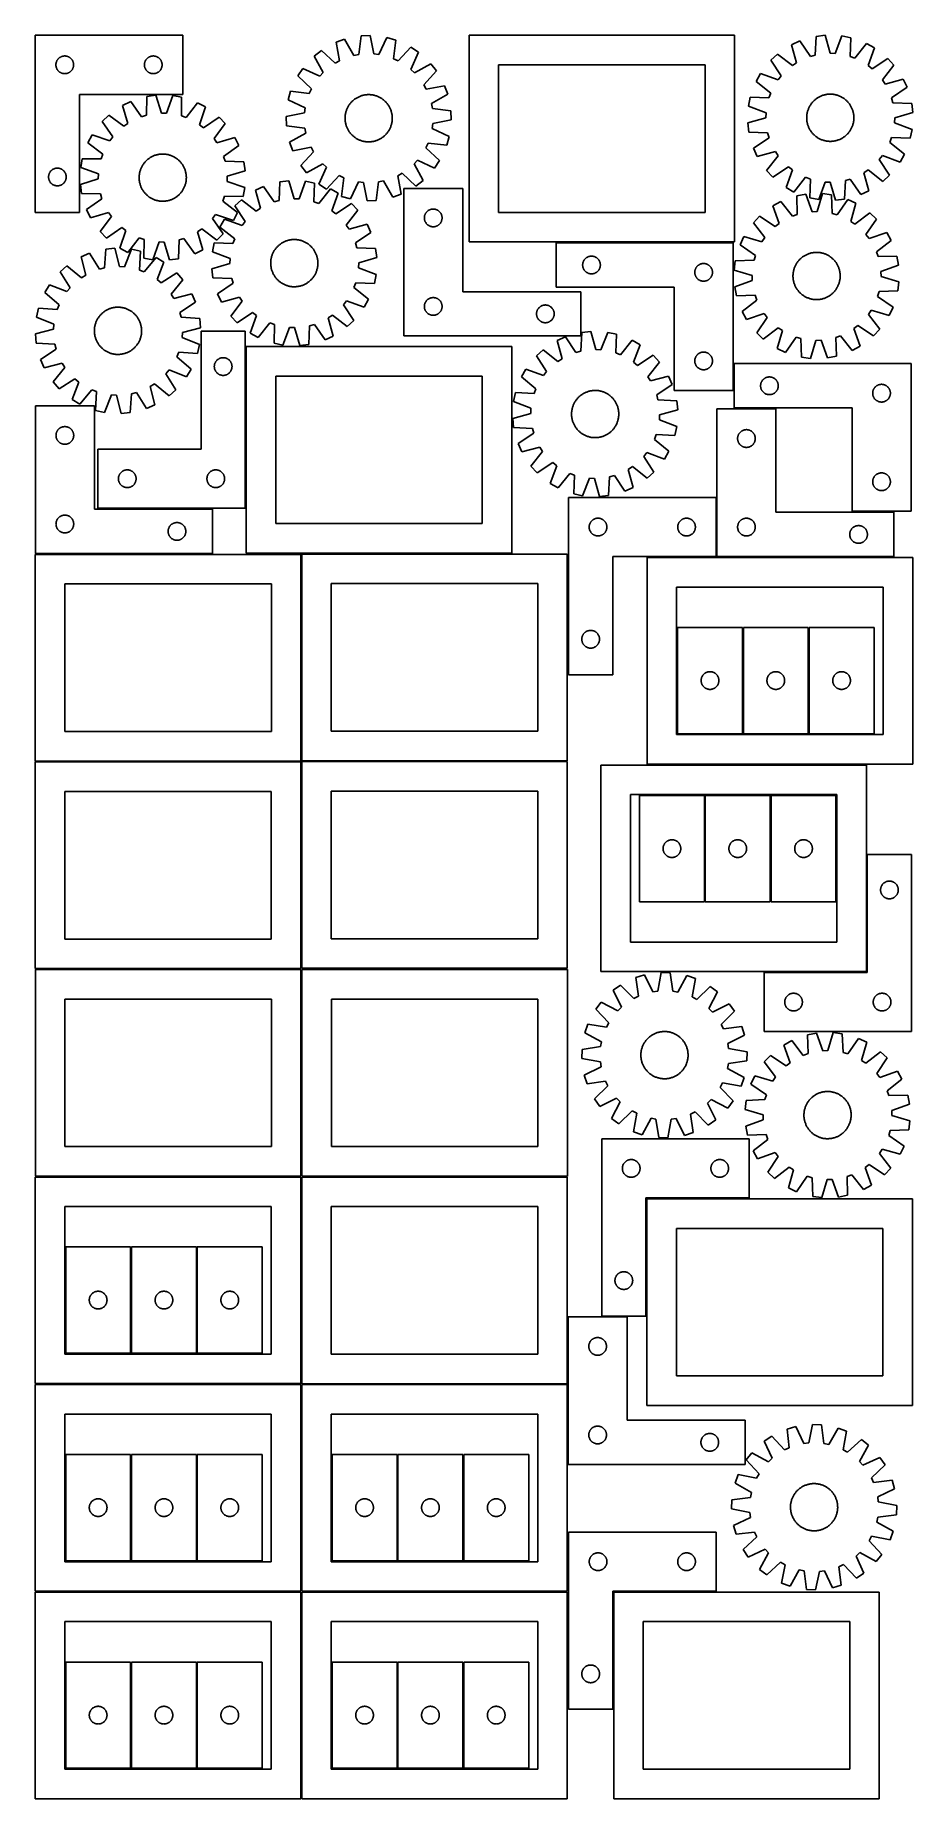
# Model space of a CAD drawing. Header units: millimetres. Extents: x 7 to 1493, y 7 to 2993.
import ezdxf

# ---------------------------------------------------------------- set-up
doc = ezdxf.new("R2010")
doc.units = ezdxf.units.MM
doc.layers.add('COMMON', color=5, linetype='CONTINUOUS', true_color=0x0000ff)
doc.layers.add('CUT', color=7, linetype='CONTINUOUS', true_color=0x000000)

msp = doc.modelspace()

# ---------------------------------------------------------------- linework, layer by layer
at = {"layer": 'COMMON'}
for p, q in [((889.100397, 2642.656041), (1189.100397, 2642.656041)), ((363.193854, 2466.264461), (363.193854, 2192.3555)), ((1189.850398, 2391.906041), (1189.850398, 2437.254181)), ((1160.915574, 2110.460463), (1160.915574, 2210.460463)), ((306.667084, 2114.898696), (6.667084, 2114.898696)), ((457.335394, 2114.148695), (457.335394, 1764.76446)), ((813.943855, 2115.514461), (458.085395, 2115.514461)), ((1160.165573, 2109.710463), (1043.354021, 2109.710463)), ((1461.665574, 2109.710463), (1161.665574, 2109.710463)), ((1205.69104, 1990.520902), (1205.69104, 1810.520902)), ((1317.191041, 1990.520902), (1317.191041, 1810.520902)), ((6.585394, 1763.398694), (456.524767, 1763.398694)), ((908.085395, 1764.01446), (458.085395, 1764.01446)), ((1043.354021, 1758.210461), (1414.990181, 1758.210461)), ((1141.153161, 1525.849895), (1141.153161, 1705.849895)), ((1252.653162, 1525.849895), (1252.653162, 1705.849895)), ((1415.740182, 1407.460461), (1415.740182, 1605.858063)), ((457.496141, 1061.099134), (457.496141, 1411.049514)), ((6.74614, 1060.349133), (456.524767, 1060.349133)), ((457.274767, 1059.549513), (457.274767, 709.599133)), ((908.024768, 1060.299514), (458.246141, 1060.299514)), ((1042.129263, 1022.568006), (1042.129263, 824.173432)), ((168.861785, 941.134732), (168.861785, 761.134732)), ((280.361786, 941.134732), (280.361786, 761.134732)), ((908.774769, 709.549513), (908.774769, 822.673431)), ((966.379263, 823.423431), (1009.524769, 823.423431)), ((457.274767, 708.024779), (457.274767, 358.049512)), ((458.024768, 708.799512), (908.024768, 708.799512)), ((908.774769, 572.673431), (908.774769, 708.049512)), ((168.861786, 409.609952), (168.861786, 589.609952)), ((280.361786, 589.609952), (280.361786, 409.609952)), ((620.386627, 589.609952), (620.386627, 409.609952)), ((731.886628, 589.609952), (731.886628, 409.609952)), ((6.549607, 357.274778), (456.524767, 357.274778)), ((457.299607, 356.524778), (457.299607, 6.549511)), ((458.049608, 357.299511), (908.024768, 357.299511)), ((985.974295, 356.536283), (985.974295, 158.036284)), ((1160.224295, 357.286284), (986.724296, 357.286284)), ((168.861785, 238.085217), (168.861785, 58.085217)), ((280.361786, 238.085217), (280.361786, 58.085217)), ((620.386627, 238.085217), (620.386627, 58.085217)), ((731.886628, 238.085217), (731.886628, 58.085217))]:
    msp.add_line(p, q, dxfattribs=at)
at = {"layer": 'CUT'}
for p, q in [((6.516073, 2993.430443), (6.516073, 2693.430443)), ((256.516073, 2993.430443), (6.516073, 2993.430443)), ((256.516073, 2893.430443), (256.516073, 2993.430443)), ((558.806282, 2992.366207), (554.789516, 2960.856837)), ((574.182472, 2992.916945), (558.806282, 2992.366207)), ((580.443233, 2961.775692), (574.182472, 2992.916945)), ((602.5117, 2989.464307), (588.954598, 2960.738366)), ((617.305513, 2985.236586), (602.5117, 2989.464307)), ((1191.700121, 2993.406042), (741.700121, 2993.406042)), ((741.700121, 2993.406042), (741.700121, 2643.406042)), ((1191.700121, 2643.406042), (1191.700121, 2993.406042)), ((1329.630817, 2991.67119), (1328.223085, 2959.938036)), ((1344.909394, 2993.486573), (1329.630817, 2991.67119)), ((1353.713944, 2962.966831), (1344.909394, 2993.486573)), ((1373.426746, 2992.379109), (1362.28183, 2962.634099)), ((1388.518521, 2989.384301), (1373.426746, 2992.379109)), ((1387.461026, 2957.637545), (1388.518521, 2989.384301)), ((49.809666, 2956.847749), (50.509264, 2957.175196)), ((50.509264, 2957.175196), (51.224792, 2957.466195)), ((51.224792, 2957.466195), (51.954351, 2957.719973)), ((51.954351, 2957.719973), (52.696006, 2957.935859)), ((52.696006, 2957.935859), (53.447792, 2958.113278)), ((53.447792, 2958.113278), (54.207714, 2958.251761)), ((54.207714, 2958.251761), (54.973758, 2958.350941)), ((54.973758, 2958.350941), (55.743892, 2958.410554)), ((55.743892, 2958.410554), (56.516073, 2958.430443)), ((56.516073, 2958.430443), (57.288254, 2958.410554)), ((57.288254, 2958.410554), (58.058388, 2958.350941)), ((58.058388, 2958.350941), (58.824432, 2958.251761)), ((58.824432, 2958.251761), (59.584354, 2958.113278)), ((59.584354, 2958.113278), (60.33614, 2957.935859)), ((60.33614, 2957.935859), (61.077796, 2957.719973)), ((61.077796, 2957.719973), (61.807354, 2957.466195)), ((61.807354, 2957.466195), (62.522882, 2957.175196)), ((62.522882, 2957.175196), (63.22248, 2956.847749)), ((199.809666, 2956.847749), (200.509264, 2957.175196)), ((200.509264, 2957.175196), (201.224792, 2957.466195)), ((201.224792, 2957.466195), (201.954351, 2957.719973)), ((201.954351, 2957.719973), (202.696006, 2957.935859)), ((202.696006, 2957.935859), (203.447792, 2958.113278)), ((203.447792, 2958.113278), (204.207714, 2958.251761)), ((204.207714, 2958.251761), (204.973758, 2958.350941)), ((204.973758, 2958.350941), (205.743892, 2958.410554)), ((205.743892, 2958.410554), (206.516073, 2958.430443)), ((206.516073, 2958.430443), (207.288254, 2958.410554)), ((207.288254, 2958.410554), (208.058388, 2958.350941)), ((208.058388, 2958.350941), (208.824432, 2958.251761)), ((208.824432, 2958.251761), (209.584354, 2958.113278)), ((209.584354, 2958.113278), (210.33614, 2957.935859)), ((210.33614, 2957.935859), (211.077796, 2957.719973)), ((211.077796, 2957.719973), (211.807354, 2957.466195)), ((211.807354, 2957.466195), (212.522882, 2957.175196)), ((212.522882, 2957.175196), (213.22248, 2956.847749)), ((491.394988, 2967.7621), (479.279104, 2958.278645)), ((479.279104, 2958.278645), (494.550215, 2930.426034)), ((514.764419, 2946.24828), (491.394988, 2967.7621)), ((530.796662, 2986.895647), (516.343224, 2981.62036)), ((516.343224, 2981.62036), (522.259983, 2950.41192)), ((546.374176, 2959.213237), (530.796662, 2986.895647)), ((554.789516, 2960.856837), (546.374176, 2959.213237)), ((588.954598, 2960.738366), (580.443233, 2961.775692)), ((613.636674, 2953.684814), (617.305513, 2985.236586)), ((643.181286, 2973.198721), (621.410912, 2950.068101)), ((642.705294, 2935.732594), (655.944601, 2964.606379)), ((655.944601, 2964.606379), (643.181286, 2973.198721)), ((1264.475199, 2961.598112), (1253.181625, 2951.148913)), ((1289.537283, 2942.082306), (1264.475199, 2961.598112)), ((1302.166979, 2983.912105), (1288.197172, 2977.464233)), ((1288.197172, 2977.464233), (1296.664423, 2946.849197)), ((1319.971722, 2957.606861), (1302.166979, 2983.912105)), ((1328.223085, 2959.938036), (1319.971722, 2957.606861)), ((1362.28183, 2962.634099), (1353.713944, 2962.966831)), ((1395.50675, 2954.673477), (1387.461026, 2957.637545)), ((1415.297909, 2979.518693), (1395.50675, 2954.673477)), ((1428.725593, 2972.006846), (1415.297909, 2979.518693)), ((1417.909569, 2942.140672), (1428.725593, 2972.006846)), ((41.521046, 2943.816661), (41.56081, 2944.588075)), ((41.521046, 2943.044224), (41.521046, 2943.816661)), ((41.56081, 2942.272811), (41.521046, 2943.044224)), ((41.56081, 2944.588075), (41.640233, 2945.356418)), ((41.640233, 2941.504467), (41.56081, 2942.272811)), ((41.640233, 2945.356418), (41.759104, 2946.119654)), ((41.759104, 2940.741231), (41.640233, 2941.504467)), ((41.759104, 2946.119654), (41.917107, 2946.875759)), ((41.917107, 2939.985127), (41.759104, 2940.741231)), ((41.917107, 2946.875759), (42.113825, 2947.622727)), ((42.113825, 2939.238158), (41.917107, 2939.985127)), ((42.113825, 2947.622727), (42.348735, 2948.358579)), ((42.348735, 2938.502307), (42.113825, 2939.238158)), ((42.348735, 2948.358579), (42.621214, 2949.081361)), ((42.621214, 2937.779524), (42.348735, 2938.502307)), ((42.621214, 2949.081361), (42.930539, 2949.789159)), ((42.930539, 2937.071727), (42.621214, 2937.779524)), ((42.930539, 2949.789159), (43.275891, 2950.480094)), ((43.275891, 2936.380792), (42.930539, 2937.071727)), ((43.275891, 2950.480094), (43.656354, 2951.152335)), ((43.656354, 2935.708551), (43.275891, 2936.380792)), ((43.656354, 2951.152335), (44.070918, 2951.804099)), ((44.070918, 2935.056787), (43.656354, 2935.708551)), ((44.070918, 2951.804099), (44.518484, 2952.433657)), ((44.518484, 2934.427229), (44.070918, 2935.056787)), ((44.518484, 2952.433657), (44.997866, 2953.03934)), ((44.997866, 2933.821545), (44.518484, 2934.427229)), ((44.997866, 2953.03934), (45.507793, 2953.619543)), ((45.507793, 2933.241343), (44.997866, 2933.821545)), ((45.507793, 2953.619543), (46.046911, 2954.172726)), ((46.046911, 2932.68816), (45.507793, 2933.241343)), ((46.046911, 2954.172726), (46.613791, 2954.697422)), ((46.613791, 2932.163464), (46.046911, 2932.68816)), ((46.613791, 2954.697422), (47.206931, 2955.19224)), ((47.206931, 2931.668646), (46.613791, 2932.163464)), ((47.206931, 2955.19224), (47.824757, 2955.655868)), ((47.824757, 2931.205018), (47.206931, 2931.668646)), ((47.824757, 2955.655868), (48.46563, 2956.087076)), ((48.46563, 2930.773809), (47.824757, 2931.205018)), ((48.46563, 2956.087076), (49.127852, 2956.484721)), ((49.127852, 2930.376164), (48.46563, 2930.773809)), ((49.127852, 2956.484721), (49.809666, 2956.847749)), ((49.809666, 2930.013137), (49.127852, 2930.376164)), ((50.509264, 2929.685689), (49.809666, 2930.013137)), ((51.224792, 2929.394691), (50.509264, 2929.685689)), ((51.954351, 2929.140912), (51.224792, 2929.394691)), ((52.696006, 2928.925027), (51.954351, 2929.140912)), ((53.447792, 2928.747608), (52.696006, 2928.925027)), ((54.207714, 2928.609124), (53.447792, 2928.747608)), ((54.973758, 2928.509945), (54.207714, 2928.609124)), ((55.743892, 2928.450331), (54.973758, 2928.509945)), ((56.516073, 2928.430443), (55.743892, 2928.450331)), ((57.288254, 2928.450331), (56.516073, 2928.430443)), ((58.058388, 2928.509945), (57.288254, 2928.450331)), ((58.824432, 2928.609124), (58.058388, 2928.509945)), ((59.584354, 2928.747608), (58.824432, 2928.609124)), ((60.33614, 2928.925027), (59.584354, 2928.747608)), ((61.077796, 2929.140912), (60.33614, 2928.925027)), ((61.807354, 2929.394691), (61.077796, 2929.140912)), ((62.522882, 2929.685689), (61.807354, 2929.394691)), ((63.22248, 2930.013137), (62.522882, 2929.685689)), ((63.22248, 2956.847749), (63.904294, 2956.484721)), ((63.904294, 2930.376164), (63.22248, 2930.013137)), ((63.904294, 2956.484721), (64.566516, 2956.087076)), ((64.566516, 2930.773809), (63.904294, 2930.376164)), ((64.566516, 2956.087076), (65.20739, 2955.655868)), ((65.20739, 2931.205018), (64.566516, 2930.773809)), ((65.20739, 2955.655868), (65.825215, 2955.19224)), ((65.825215, 2931.668646), (65.20739, 2931.205018)), ((65.825215, 2955.19224), (66.418355, 2954.697422)), ((66.418355, 2932.163464), (65.825215, 2931.668646)), ((66.418355, 2954.697422), (66.985235, 2954.172726)), ((66.985235, 2932.68816), (66.418355, 2932.163464)), ((66.985235, 2954.172726), (67.524354, 2953.619543)), ((67.524354, 2933.241343), (66.985235, 2932.68816)), ((67.524354, 2953.619543), (68.03428, 2953.03934)), ((68.03428, 2933.821545), (67.524354, 2933.241343)), ((68.03428, 2953.03934), (68.513662, 2952.433657)), ((68.513662, 2934.427229), (68.03428, 2933.821545)), ((68.513662, 2952.433657), (68.961228, 2951.804099)), ((68.961228, 2935.056787), (68.513662, 2934.427229)), ((68.961228, 2951.804099), (69.375792, 2951.152335)), ((69.375792, 2935.708551), (68.961228, 2935.056787)), ((69.375792, 2951.152335), (69.756255, 2950.480094)), ((69.756255, 2936.380792), (69.375792, 2935.708551)), ((69.756255, 2950.480094), (70.101607, 2949.789159)), ((70.101607, 2937.071727), (69.756255, 2936.380792)), ((70.101607, 2949.789159), (70.410933, 2949.081361)), ((70.410933, 2937.779524), (70.101607, 2937.071727)), ((70.410933, 2949.081361), (70.683411, 2948.358579)), ((70.683411, 2938.502307), (70.410933, 2937.779524)), ((70.683411, 2948.358579), (70.918321, 2947.622727)), ((70.918321, 2939.238158), (70.683411, 2938.502307)), ((70.918321, 2947.622727), (71.115039, 2946.875759)), ((71.115039, 2939.985127), (70.918321, 2939.238158)), ((71.115039, 2946.875759), (71.273042, 2946.119654)), ((71.273042, 2940.741231), (71.115039, 2939.985127)), ((71.273042, 2946.119654), (71.391913, 2945.356418)), ((71.391913, 2941.504467), (71.273042, 2940.741231)), ((71.391913, 2945.356418), (71.471336, 2944.588075)), ((71.471336, 2942.272811), (71.391913, 2941.504467)), ((71.471336, 2944.588075), (71.5111, 2943.816661)), ((71.5111, 2943.044224), (71.471336, 2942.272811)), ((71.5111, 2943.816661), (71.5111, 2943.044224)), ((191.521046, 2943.816661), (191.56081, 2944.588075)), ((191.521046, 2943.044224), (191.521046, 2943.816661)), ((191.56081, 2942.272811), (191.521046, 2943.044224)), ((191.56081, 2944.588075), (191.640233, 2945.356418)), ((191.640233, 2941.504467), (191.56081, 2942.272811)), ((191.640233, 2945.356418), (191.759104, 2946.119654)), ((191.759104, 2940.741231), (191.640233, 2941.504467)), ((191.759104, 2946.119654), (191.917107, 2946.875759)), ((191.917107, 2939.985127), (191.759104, 2940.741231)), ((191.917107, 2946.875759), (192.113825, 2947.622727)), ((192.113825, 2939.238158), (191.917107, 2939.985127)), ((192.113825, 2947.622727), (192.348735, 2948.358579)), ((192.348735, 2938.502307), (192.113825, 2939.238158)), ((192.348735, 2948.358579), (192.621214, 2949.081361)), ((192.621214, 2937.779524), (192.348735, 2938.502307)), ((192.621214, 2949.081361), (192.930539, 2949.789159)), ((192.930539, 2937.071727), (192.621214, 2937.779524)), ((192.930539, 2949.789159), (193.275891, 2950.480094)), ((193.275891, 2936.380792), (192.930539, 2937.071727)), ((193.275891, 2950.480094), (193.656354, 2951.152335)), ((193.656354, 2935.708551), (193.275891, 2936.380792)), ((193.656354, 2951.152335), (194.070918, 2951.804099)), ((194.070918, 2935.056787), (193.656354, 2935.708551)), ((194.070918, 2951.804099), (194.518484, 2952.433657)), ((194.518484, 2934.427229), (194.070918, 2935.056787)), ((194.518484, 2952.433657), (194.997866, 2953.03934)), ((194.997866, 2933.821545), (194.518484, 2934.427229)), ((194.997866, 2953.03934), (195.507793, 2953.619543)), ((195.507793, 2933.241343), (194.997866, 2933.821545)), ((195.507793, 2953.619543), (196.046911, 2954.172726)), ((196.046911, 2932.68816), (195.507793, 2933.241343)), ((196.046911, 2954.172726), (196.613791, 2954.697422)), ((196.613791, 2932.163464), (196.046911, 2932.68816)), ((196.613791, 2954.697422), (197.206931, 2955.19224)), ((197.206931, 2931.668646), (196.613791, 2932.163464)), ((197.206931, 2955.19224), (197.824757, 2955.655868)), ((197.824757, 2931.205018), (197.206931, 2931.668646)), ((197.824757, 2955.655868), (198.46563, 2956.087076)), ((198.46563, 2930.773809), (197.824757, 2931.205018)), ((198.46563, 2956.087076), (199.127852, 2956.484721)), ((199.127852, 2930.376164), (198.46563, 2930.773809)), ((199.127852, 2956.484721), (199.809666, 2956.847749)), ((199.809666, 2930.013137), (199.127852, 2930.376164)), ((200.509264, 2929.685689), (199.809666, 2930.013137)), ((201.224792, 2929.394691), (200.509264, 2929.685689)), ((201.954351, 2929.140912), (201.224792, 2929.394691)), ((202.696006, 2928.925027), (201.954351, 2929.140912)), ((203.447792, 2928.747608), (202.696006, 2928.925027)), ((204.207714, 2928.609124), (203.447792, 2928.747608)), ((204.973758, 2928.509945), (204.207714, 2928.609124)), ((205.743892, 2928.450331), (204.973758, 2928.509945)), ((206.516073, 2928.430443), (205.743892, 2928.450331)), ((207.288254, 2928.450331), (206.516073, 2928.430443)), ((208.058388, 2928.509945), (207.288254, 2928.450331)), ((208.824432, 2928.609124), (208.058388, 2928.509945)), ((209.584354, 2928.747608), (208.824432, 2928.609124)), ((210.33614, 2928.925027), (209.584354, 2928.747608)), ((211.077796, 2929.140912), (210.33614, 2928.925027)), ((211.807354, 2929.394691), (211.077796, 2929.140912)), ((212.522882, 2929.685689), (211.807354, 2929.394691)), ((213.22248, 2930.013137), (212.522882, 2929.685689)), ((213.22248, 2956.847749), (213.904294, 2956.484721)), ((213.904294, 2930.376164), (213.22248, 2930.013137)), ((213.904294, 2956.484721), (214.566516, 2956.087076)), ((214.566516, 2930.773809), (213.904294, 2930.376164)), ((214.566516, 2956.087076), (215.20739, 2955.655868)), ((215.20739, 2931.205018), (214.566516, 2930.773809)), ((215.20739, 2955.655868), (215.825215, 2955.19224)), ((215.825215, 2931.668646), (215.20739, 2931.205018)), ((215.825215, 2955.19224), (216.418355, 2954.697422)), ((216.418355, 2932.163464), (215.825215, 2931.668646)), ((216.418355, 2954.697422), (216.985235, 2954.172726)), ((216.985235, 2932.68816), (216.418355, 2932.163464)), ((216.985235, 2954.172726), (217.524354, 2953.619543)), ((217.524354, 2933.241343), (216.985235, 2932.68816)), ((217.524354, 2953.619543), (218.03428, 2953.03934)), ((218.03428, 2933.821545), (217.524354, 2933.241343)), ((218.03428, 2953.03934), (218.513662, 2952.433657)), ((218.513662, 2934.427229), (218.03428, 2933.821545)), ((218.513662, 2952.433657), (218.961228, 2951.804099)), ((218.961228, 2935.056787), (218.513662, 2934.427229)), ((218.961228, 2951.804099), (219.375792, 2951.152335)), ((219.375792, 2935.708551), (218.961228, 2935.056787)), ((219.375792, 2951.152335), (219.756255, 2950.480094)), ((219.756255, 2936.380792), (219.375792, 2935.708551)), ((219.756255, 2950.480094), (220.101607, 2949.789159)), ((220.101607, 2937.071727), (219.756255, 2936.380792)), ((220.101607, 2949.789159), (220.410933, 2949.081361)), ((220.410933, 2937.779524), (220.101607, 2937.071727)), ((220.410933, 2949.081361), (220.683411, 2948.358579)), ((220.683411, 2938.502307), (220.410933, 2937.779524)), ((220.683411, 2948.358579), (220.918321, 2947.622727)), ((220.918321, 2939.238158), (220.683411, 2938.502307)), ((220.918321, 2947.622727), (221.115039, 2946.875759)), ((221.115039, 2939.985127), (220.918321, 2939.238158)), ((221.115039, 2946.875759), (221.273042, 2946.119654)), ((221.273042, 2940.741231), (221.115039, 2939.985127)), ((221.273042, 2946.119654), (221.391913, 2945.356418)), ((221.391913, 2941.504467), (221.273042, 2940.741231)), ((221.391913, 2945.356418), (221.471336, 2944.588075)), ((221.471336, 2942.272811), (221.391913, 2941.504467)), ((221.471336, 2944.588075), (221.5111, 2943.816661)), ((221.5111, 2943.044224), (221.471336, 2942.272811)), ((221.5111, 2943.816661), (221.5111, 2943.044224)), ((459.83436, 2937.389228), (451.242019, 2924.625913)), ((488.708146, 2924.149921), (459.83436, 2937.389228)), ((494.550215, 2930.426034), (488.708146, 2924.149921)), ((522.259983, 2950.41192), (514.764419, 2946.24828)), ((621.410912, 2950.068101), (613.636674, 2953.684814)), ((648.981407, 2929.890524), (642.705294, 2935.732594)), ((676.834018, 2945.161635), (648.981407, 2929.890524)), ((664.803653, 2909.67632), (686.317473, 2933.045751)), ((686.317473, 2933.045751), (676.834018, 2945.161635)), ((1141.700121, 2943.406042), (791.700121, 2943.406042)), ((791.700121, 2943.406042), (791.700121, 2693.406042)), ((1141.700121, 2693.406042), (1141.700121, 2943.406042)), ((1235.523589, 2928.728843), (1228.011742, 2915.301158)), ((1265.389763, 2917.912819), (1235.523589, 2928.728843)), ((1253.181625, 2951.148913), (1270.695026, 2924.648809)), ((1296.664423, 2946.849197), (1289.537283, 2942.082306)), ((1424.645559, 2936.835409), (1417.909569, 2942.140672)), ((1451.145664, 2954.34881), (1424.645559, 2936.835409)), ((1442.079057, 2917.993152), (1461.594862, 2943.055237)), ((1461.594862, 2943.055237), (1451.145664, 2954.34881)), ((439.204153, 2898.75014), (434.976432, 2883.956327)), ((470.755926, 2895.081301), (439.204153, 2898.75014)), ((451.242019, 2924.625913), (474.372638, 2902.855539)), ((474.372638, 2902.855539), (470.755926, 2895.081301)), ((668.967293, 2902.180757), (664.803653, 2909.67632)), ((700.175733, 2908.097516), (668.967293, 2902.180757)), ((705.45102, 2893.644077), (700.175733, 2908.097516)), ((1228.011742, 2915.301158), (1252.856959, 2895.509999)), ((1270.695026, 2924.648809), (1265.389763, 2917.912819)), ((1446.845948, 2910.866012), (1442.079057, 2917.993152)), ((1477.460984, 2919.333263), (1446.845948, 2910.866012)), ((1457.603611, 2887.558713), (1483.908856, 2905.363457)), ((1483.908856, 2905.363457), (1477.460984, 2919.333263)), ((81.516073, 2693.430443), (81.516073, 2893.430443)), ((81.516073, 2893.430443), (256.516073, 2893.430443)), ((168.34846, 2881.449659), (154.510876, 2874.72271)), ((154.510876, 2874.72271), (163.590868, 2844.28378)), ((186.677565, 2855.507055), (168.34846, 2881.449659)), ((195.651041, 2889.758382), (194.880479, 2858.003367)), ((210.890106, 2891.880041), (195.651041, 2889.758382)), ((220.305416, 2861.543155), (210.890106, 2891.880041)), ((239.423941, 2891.345145), (228.878253, 2861.382448)), ((254.572782, 2888.653833), (239.423941, 2891.345145)), ((254.15266, 2856.892249), (254.572782, 2888.653833)), ((281.544779, 2879.327677), (262.256251, 2854.090255)), ((295.120522, 2872.086838), (281.544779, 2879.327677)), ((284.906092, 2842.009601), (295.120522, 2872.086838)), ((434.976432, 2883.956327), (463.702374, 2870.399225)), ((463.702374, 2870.399225), (462.665047, 2861.88786)), ((534.129548, 2867.211342), (534.596177, 2868.378074)), ((534.596177, 2868.378074), (535.099223, 2869.529574)), ((535.099223, 2869.529574), (535.63819, 2870.664704)), ((535.63819, 2870.664704), (536.212547, 2871.782345)), ((536.212547, 2871.782345), (536.821727, 2872.881394)), ((536.821727, 2872.881394), (537.465127, 2873.960765)), ((537.465127, 2873.960765), (538.142114, 2875.019394)), ((538.142114, 2875.019394), (538.85202, 2876.056236)), ((538.85202, 2876.056236), (539.594143, 2877.070267)), ((539.594143, 2877.070267), (540.367751, 2878.060488)), ((540.367751, 2878.060488), (541.172082, 2879.02592)), ((541.172082, 2879.02592), (542.00634, 2879.965612)), ((542.00634, 2879.965612), (542.869703, 2880.878635)), ((542.869703, 2880.878635), (543.761319, 2881.764088)), ((543.761319, 2881.764088), (544.680307, 2882.621099)), ((544.680307, 2882.621099), (545.625762, 2883.44882)), ((545.625762, 2883.44882), (546.596749, 2884.246436)), ((546.596749, 2884.246436), (547.592311, 2885.013158)), ((547.592311, 2885.013158), (548.611465, 2885.748231)), ((548.611465, 2885.748231), (549.653205, 2886.450928)), ((549.653205, 2886.450928), (550.716504, 2887.120557)), ((550.716504, 2887.120557), (551.800311, 2887.756457)), ((551.800311, 2887.756457), (552.903558, 2888.358)), ((552.903558, 2888.358), (554.025155, 2888.924592)), ((554.025155, 2888.924592), (555.163996, 2889.455674)), ((555.163996, 2889.455674), (556.318957, 2889.950722)), ((556.318957, 2889.950722), (557.488897, 2890.409248)), ((557.488897, 2890.409248), (558.672663, 2890.830799)), ((558.672663, 2890.830799), (559.869086, 2891.214959)), ((559.869086, 2891.214959), (561.076986, 2891.561348)), ((561.076986, 2891.561348), (562.29517, 2891.869626)), ((562.29517, 2891.869626), (563.522435, 2892.139488)), ((563.522435, 2892.139488), (564.757572, 2892.370667)), ((564.757572, 2892.370667), (565.999361, 2892.562935)), ((565.999361, 2892.562935), (567.246577, 2892.716103)), ((567.246577, 2892.716103), (568.497988, 2892.830019)), ((568.497988, 2892.830019), (569.75236, 2892.904572)), ((569.75236, 2892.904572), (571.008454, 2892.939687)), ((571.008454, 2892.939687), (572.265032, 2892.935329)), ((572.265032, 2892.935329), (573.520853, 2892.891504)), ((573.520853, 2892.891504), (574.774678, 2892.808254)), ((574.774678, 2892.808254), (576.025269, 2892.685662)), ((576.025269, 2892.685662), (577.271392, 2892.523848)), ((577.271392, 2892.523848), (578.511818, 2892.322972)), ((578.511818, 2892.322972), (579.745322, 2892.083233)), ((579.745322, 2892.083233), (580.970686, 2891.804866)), ((580.970686, 2891.804866), (582.186703, 2891.488148)), ((582.186703, 2891.488148), (583.392171, 2891.133389)), ((583.392171, 2891.133389), (584.585901, 2890.740941)), ((584.585901, 2890.740941), (585.766715, 2890.311191)), ((585.766715, 2890.311191), (586.933447, 2889.844562)), ((586.933447, 2889.844562), (588.084947, 2889.341516)), ((588.084947, 2889.341516), (589.220077, 2888.802549)), ((589.220077, 2888.802549), (590.337718, 2888.228192)), ((590.337718, 2888.228192), (591.436767, 2887.619013)), ((591.436767, 2887.619013), (592.516138, 2886.975612)), ((592.516138, 2886.975612), (593.574767, 2886.298625)), ((593.574767, 2886.298625), (594.611609, 2885.588719)), ((594.611609, 2885.588719), (595.62564, 2884.846596)), ((595.62564, 2884.846596), (596.615861, 2884.072988)), ((596.615861, 2884.072988), (597.581293, 2883.268658)), ((597.581293, 2883.268658), (598.520985, 2882.434399)), ((598.520985, 2882.434399), (599.434008, 2881.571036)), ((599.434008, 2881.571036), (600.319461, 2880.67942)), ((600.319461, 2880.67942), (601.176472, 2879.760432)), ((601.176472, 2879.760432), (602.004193, 2878.814977)), ((602.004193, 2878.814977), (602.801809, 2877.84399)), ((602.801809, 2877.84399), (603.568531, 2876.848428)), ((603.568531, 2876.848428), (604.303604, 2875.829274)), ((604.303604, 2875.829274), (605.006301, 2874.787534)), ((605.006301, 2874.787534), (605.67593, 2873.724235)), ((605.67593, 2873.724235), (606.31183, 2872.640428)), ((606.31183, 2872.640428), (606.913373, 2871.537181)), ((606.913373, 2871.537181), (607.479965, 2870.415584)), ((607.479965, 2870.415584), (608.011047, 2869.276743)), ((608.011047, 2869.276743), (608.506095, 2868.121782)), ((608.506095, 2868.121782), (608.964621, 2866.951842)), ((677.76861, 2878.066563), (705.45102, 2893.644077)), ((679.41221, 2869.651223), (677.76861, 2878.066563)), ((710.921579, 2865.634457), (679.41221, 2869.651223)), ((1218.146135, 2888.52177), (1215.151326, 2873.429996)), ((1215.151326, 2873.429996), (1244.896336, 2862.285079)), ((1249.89289, 2887.464276), (1218.146135, 2888.52177)), ((1252.856959, 2895.509999), (1249.89289, 2887.464276)), ((1316.122206, 2867.299247), (1316.565842, 2868.474914)), ((1316.565842, 2868.474914), (1317.046189, 2869.636066)), ((1317.046189, 2869.636066), (1317.562771, 2870.781557)), ((1317.562771, 2870.781557), (1318.115079, 2871.910256)), ((1318.115079, 2871.910256), (1318.702568, 2873.02105)), ((1318.702568, 2873.02105), (1319.324658, 2874.112843)), ((1319.324658, 2874.112843), (1319.980735, 2875.184557)), ((1319.980735, 2875.184557), (1320.670151, 2876.235134)), ((1320.670151, 2876.235134), (1321.392227, 2877.263537)), ((1321.392227, 2877.263537), (1322.146249, 2878.268752)), ((1322.146249, 2878.268752), (1322.931474, 2879.249786)), ((1322.931474, 2879.249786), (1323.747126, 2880.205672)), ((1323.747126, 2880.205672), (1324.592401, 2881.135466)), ((1324.592401, 2881.135466), (1325.466465, 2882.038251)), ((1325.466465, 2882.038251), (1326.368454, 2882.913135)), ((1326.368454, 2882.913135), (1327.297479, 2883.759255)), ((1327.297479, 2883.759255), (1328.252623, 2884.575776)), ((1328.252623, 2884.575776), (1329.232943, 2885.361893)), ((1329.232943, 2885.361893), (1330.237472, 2886.116829)), ((1330.237472, 2886.116829), (1331.265219, 2886.83984)), ((1331.265219, 2886.83984), (1332.315168, 2887.530211)), ((1332.315168, 2887.530211), (1333.386285, 2888.187262)), ((1333.386285, 2888.187262), (1334.477511, 2888.810345)), ((1334.477511, 2888.810345), (1335.587771, 2889.398843)), ((1335.587771, 2889.398843), (1336.715967, 2889.952177)), ((1336.715967, 2889.952177), (1337.860988, 2890.469801)), ((1337.860988, 2890.469801), (1339.021703, 2890.951203)), ((1339.021703, 2890.951203), (1340.196966, 2891.395909)), ((1340.196966, 2891.395909), (1341.385618, 2891.803479)), ((1341.385618, 2891.803479), (1342.586486, 2892.173512)), ((1342.586486, 2892.173512), (1343.798383, 2892.505642)), ((1343.798383, 2892.505642), (1345.020116, 2892.799542)), ((1345.020116, 2892.799542), (1346.250477, 2893.05492)), ((1346.250477, 2893.05492), (1347.488252, 2893.271527)), ((1347.488252, 2893.271527), (1348.732221, 2893.449147)), ((1348.732221, 2893.449147), (1349.981155, 2893.587605)), ((1349.981155, 2893.587605), (1351.233822, 2893.686765)), ((1351.233822, 2893.686765), (1352.488985, 2893.746529)), ((1352.488985, 2893.746529), (1353.745407, 2893.766838)), ((1353.745407, 2893.766838), (1355.001846, 2893.747672)), ((1355.001846, 2893.747672), (1356.257063, 2893.689049)), ((1356.257063, 2893.689049), (1357.509819, 2893.591028)), ((1357.509819, 2893.591028), (1358.758879, 2893.453706)), ((1358.758879, 2893.453706), (1360.003008, 2893.277217)), ((1360.003008, 2893.277217), (1361.24098, 2893.061736)), ((1361.24098, 2893.061736), (1362.471573, 2892.807476)), ((1362.471573, 2892.807476), (1363.693572, 2892.514687)), ((1363.693572, 2892.514687), (1364.905772, 2892.18366)), ((1364.905772, 2892.18366), (1366.106975, 2891.814719)), ((1366.106975, 2891.814719), (1367.295997, 2891.40823)), ((1367.295997, 2891.40823), (1368.471664, 2890.964593)), ((1368.471664, 2890.964593), (1369.632816, 2890.484246)), ((1369.632816, 2890.484246), (1370.778307, 2889.967664)), ((1370.778307, 2889.967664), (1371.907007, 2889.415356)), ((1371.907007, 2889.415356), (1373.017801, 2888.827867)), ((1373.017801, 2888.827867), (1374.109594, 2888.205777)), ((1374.109594, 2888.205777), (1375.181307, 2887.549701)), ((1375.181307, 2887.549701), (1376.231884, 2886.860284)), ((1376.231884, 2886.860284), (1377.260287, 2886.138208)), ((1377.260287, 2886.138208), (1378.265502, 2885.384186)), ((1378.265502, 2885.384186), (1379.246537, 2884.598961)), ((1379.246537, 2884.598961), (1380.202423, 2883.783309)), ((1380.202423, 2883.783309), (1381.132217, 2882.938034)), ((1381.132217, 2882.938034), (1382.035002, 2882.06397)), ((1382.035002, 2882.06397), (1382.909886, 2881.161981)), ((1382.909886, 2881.161981), (1383.756006, 2880.232956)), ((1383.756006, 2880.232956), (1384.572527, 2879.277812)), ((1384.572527, 2879.277812), (1385.358644, 2878.297492)), ((1385.358644, 2878.297492), (1386.11358, 2877.292963)), ((1386.11358, 2877.292963), (1386.83659, 2876.265217)), ((1386.83659, 2876.265217), (1387.526962, 2875.215267)), ((1387.526962, 2875.215267), (1388.184013, 2874.144151)), ((1388.184013, 2874.144151), (1388.807095, 2873.052924)), ((1388.807095, 2873.052924), (1389.395594, 2871.942665)), ((1389.395594, 2871.942665), (1389.948928, 2870.814468)), ((1389.948928, 2870.814468), (1390.466551, 2869.669447)), ((1390.466551, 2869.669447), (1390.947954, 2868.508732)), ((1390.947954, 2868.508732), (1391.392659, 2867.333469)), ((1459.934787, 2879.30735), (1457.603611, 2887.558713)), ((1491.667941, 2877.899618), (1459.934787, 2879.30735)), ((1493.483324, 2862.621041), (1491.667941, 2877.899618)), ((131.112115, 2858.383683), (120.030533, 2847.709927)), ((120.030533, 2847.709927), (138.072264, 2821.566655)), ((156.560835, 2839.374807), (131.112115, 2858.383683)), ((163.590868, 2844.28378), (156.560835, 2839.374807)), ((194.880479, 2858.003367), (186.677565, 2855.507055)), ((228.878253, 2861.382448), (220.305416, 2861.543155)), ((262.256251, 2854.090255), (254.15266, 2856.892249)), ((291.747203, 2836.840599), (284.906092, 2842.009601)), ((317.890475, 2854.88233), (291.747203, 2836.840599)), ((309.555354, 2818.352028), (328.564231, 2843.800748)), ((328.564231, 2843.800748), (317.890475, 2854.88233)), ((462.665047, 2861.88786), (431.523794, 2855.6271)), ((431.523794, 2855.6271), (432.074533, 2840.250909)), ((432.074533, 2840.250909), (463.583902, 2836.234143)), ((531.501053, 2852.453081), (531.50541, 2853.709659)), ((531.536167, 2851.196987), (531.501053, 2852.453081)), ((531.50541, 2853.709659), (531.549235, 2854.96548)), ((531.61072, 2849.942615), (531.536167, 2851.196987)), ((531.549235, 2854.96548), (531.632485, 2856.219305)), ((531.724636, 2848.691204), (531.61072, 2849.942615)), ((531.632485, 2856.219305), (531.755078, 2857.469896)), ((531.877804, 2847.443988), (531.724636, 2848.691204)), ((531.755078, 2857.469896), (531.916891, 2858.716019)), ((532.070073, 2846.202199), (531.877804, 2847.443988)), ((531.916891, 2858.716019), (532.117767, 2859.956445)), ((532.301252, 2844.967063), (532.070073, 2846.202199)), ((532.117767, 2859.956445), (532.357507, 2861.189949)), ((532.571113, 2843.739797), (532.301252, 2844.967063)), ((532.357507, 2861.189949), (532.635873, 2862.415313)), ((532.879391, 2842.521613), (532.571113, 2843.739797)), ((532.635873, 2862.415313), (532.952592, 2863.63133)), ((533.225781, 2841.313713), (532.879391, 2842.521613)), ((532.952592, 2863.63133), (533.30735, 2864.836798)), ((533.609941, 2840.11729), (533.225781, 2841.313713)), ((533.30735, 2864.836798), (533.699798, 2866.030528)), ((534.031491, 2838.933525), (533.609941, 2840.11729)), ((533.699798, 2866.030528), (534.129548, 2867.211342)), ((534.490017, 2837.763584), (534.031491, 2838.933525)), ((534.985065, 2836.608623), (534.490017, 2837.763584)), ((608.866564, 2838.674024), (608.399935, 2837.507292)), ((609.296314, 2839.854838), (608.866564, 2838.674024)), ((608.964621, 2866.951842), (609.386172, 2865.768076)), ((609.688762, 2841.048568), (609.296314, 2839.854838)), ((609.386172, 2865.768076), (609.770331, 2864.571653)), ((610.043521, 2842.254036), (609.688762, 2841.048568)), ((609.770331, 2864.571653), (610.116721, 2863.363753)), ((610.360239, 2843.470053), (610.043521, 2842.254036)), ((610.116721, 2863.363753), (610.424999, 2862.14557)), ((610.638606, 2844.695418), (610.360239, 2843.470053)), ((610.424999, 2862.14557), (610.69486, 2860.918304)), ((610.878345, 2845.928922), (610.638606, 2844.695418)), ((610.69486, 2860.918304), (610.92604, 2859.683167)), ((611.079221, 2847.169347), (610.878345, 2845.928922)), ((610.92604, 2859.683167), (611.118308, 2858.441378)), ((611.241035, 2848.41547), (611.079221, 2847.169347)), ((611.118308, 2858.441378), (611.271476, 2857.194163)), ((611.363627, 2849.666061), (611.241035, 2848.41547)), ((611.271476, 2857.194163), (611.385392, 2855.942751)), ((611.446877, 2850.919886), (611.363627, 2849.666061)), ((611.385392, 2855.942751), (611.459945, 2854.688379)), ((611.490702, 2852.175707), (611.446877, 2850.919886)), ((611.459945, 2854.688379), (611.49506, 2853.432285)), ((611.49506, 2853.432285), (611.490702, 2852.175707)), ((679.293739, 2835.486141), (680.331065, 2843.997506)), ((680.331065, 2843.997506), (711.472318, 2850.258267)), ((711.472318, 2850.258267), (710.921579, 2865.634457)), ((1244.563604, 2853.717194), (1214.043862, 2844.912644)), ((1214.043862, 2844.912644), (1215.859245, 2829.634066)), ((1244.896336, 2862.285079), (1244.563604, 2853.717194)), ((1313.763597, 2853.748656), (1313.782763, 2855.005095)), ((1313.783906, 2852.492235), (1313.763597, 2853.748656)), ((1313.782763, 2855.005095), (1313.841386, 2856.260312)), ((1313.84367, 2851.237071), (1313.783906, 2852.492235)), ((1313.841386, 2856.260312), (1313.939407, 2857.513069)), ((1313.94283, 2849.984405), (1313.84367, 2851.237071)), ((1313.939407, 2857.513069), (1314.07673, 2858.762128)), ((1314.081288, 2848.735471), (1313.94283, 2849.984405)), ((1314.07673, 2858.762128), (1314.253218, 2860.006258)), ((1314.258908, 2847.491502), (1314.081288, 2848.735471)), ((1314.253218, 2860.006258), (1314.468699, 2861.24423)), ((1314.475515, 2846.253726), (1314.258908, 2847.491502)), ((1314.468699, 2861.24423), (1314.722959, 2862.474823)), ((1314.730894, 2845.023365), (1314.475515, 2846.253726)), ((1314.722959, 2862.474823), (1315.015748, 2863.696822)), ((1315.024793, 2843.801633), (1314.730894, 2845.023365)), ((1315.015748, 2863.696822), (1315.346776, 2864.909021)), ((1315.356923, 2842.589735), (1315.024793, 2843.801633)), ((1315.346776, 2864.909021), (1315.715716, 2866.110225)), ((1315.726956, 2841.388868), (1315.356923, 2842.589735)), ((1315.715716, 2866.110225), (1316.122206, 2867.299247)), ((1316.134526, 2840.200216), (1315.726956, 2841.388868)), ((1316.579232, 2839.024952), (1316.134526, 2840.200216)), ((1317.060634, 2837.864238), (1316.579232, 2839.024952)), ((1317.578258, 2836.719217), (1317.060634, 2837.864238)), ((1390.480997, 2837.897619), (1389.964415, 2836.752128)), ((1390.961343, 2839.058771), (1390.480997, 2837.897619)), ((1391.40498, 2840.234438), (1390.961343, 2839.058771)), ((1391.392659, 2867.333469), (1391.80023, 2866.144817)), ((1391.81147, 2841.42346), (1391.40498, 2840.234438)), ((1391.80023, 2866.144817), (1392.170263, 2864.94395)), ((1392.18041, 2842.624663), (1391.81147, 2841.42346)), ((1392.170263, 2864.94395), (1392.502393, 2863.732052)), ((1392.511438, 2843.836863), (1392.18041, 2842.624663)), ((1392.502393, 2863.732052), (1392.796292, 2862.510319)), ((1392.804227, 2845.058862), (1392.511438, 2843.836863)), ((1392.796292, 2862.510319), (1393.051671, 2861.279958)), ((1393.058487, 2846.289455), (1392.804227, 2845.058862)), ((1393.051671, 2861.279958), (1393.268277, 2860.042183)), ((1393.273967, 2847.527427), (1393.058487, 2846.289455)), ((1393.268277, 2860.042183), (1393.445897, 2858.798214)), ((1393.450456, 2848.771556), (1393.273967, 2847.527427)), ((1393.445897, 2858.798214), (1393.584356, 2857.54928)), ((1393.587779, 2850.020616), (1393.450456, 2848.771556)), ((1393.584356, 2857.54928), (1393.683516, 2856.296613)), ((1393.6858, 2851.273372), (1393.587779, 2850.020616)), ((1393.683516, 2856.296613), (1393.74328, 2855.04145)), ((1393.744422, 2852.528589), (1393.6858, 2851.273372)), ((1393.74328, 2855.04145), (1393.763589, 2853.785029)), ((1393.763589, 2853.785029), (1393.744422, 2852.528589)), ((1462.63085, 2845.248606), (1462.963582, 2853.816491)), ((1492.375859, 2834.103689), (1462.63085, 2845.248606)), ((1462.963582, 2853.816491), (1493.483324, 2862.621041)), ((102.826025, 2824.939974), (95.585186, 2811.364231)), ((95.585186, 2811.364231), (120.822608, 2792.075704)), ((132.903262, 2814.725545), (102.826025, 2824.939974)), ((138.072264, 2821.566655), (132.903262, 2814.725545)), ((314.464327, 2811.321995), (309.555354, 2818.352028)), ((344.903258, 2820.401987), (314.464327, 2811.321995)), ((351.630206, 2806.564403), (344.903258, 2820.401987)), ((465.227502, 2827.818803), (437.545092, 2812.241289)), ((437.545092, 2812.241289), (442.82038, 2797.787851)), ((463.583902, 2836.234143), (465.227502, 2827.818803)), ((535.516148, 2835.469782), (534.985065, 2836.608623)), ((536.08274, 2834.348185), (535.516148, 2835.469782)), ((536.684282, 2833.244938), (536.08274, 2834.348185)), ((537.320182, 2832.161131), (536.684282, 2833.244938)), ((537.989811, 2831.097833), (537.320182, 2832.161131)), ((538.692508, 2830.056092), (537.989811, 2831.097833)), ((539.427581, 2829.036938), (538.692508, 2830.056092)), ((540.194304, 2828.041376), (539.427581, 2829.036938)), ((540.991919, 2827.070389), (540.194304, 2828.041376)), ((541.81964, 2826.124934), (540.991919, 2827.070389)), ((542.676651, 2825.205946), (541.81964, 2826.124934)), ((543.562104, 2824.31433), (542.676651, 2825.205946)), ((544.475127, 2823.450967), (543.562104, 2824.31433)), ((545.414819, 2822.616709), (544.475127, 2823.450967)), ((546.380251, 2821.812378), (545.414819, 2822.616709)), ((547.370472, 2821.03877), (546.380251, 2821.812378)), ((548.384503, 2820.296647), (547.370472, 2821.03877)), ((549.421345, 2819.586742), (548.384503, 2820.296647)), ((550.479974, 2818.909754), (549.421345, 2819.586742)), ((551.559346, 2818.266354), (550.479974, 2818.909754)), ((552.658394, 2817.657174), (551.559346, 2818.266354)), ((553.776035, 2817.082818), (552.658394, 2817.657174)), ((554.911165, 2816.54385), (553.776035, 2817.082818)), ((556.062665, 2816.040804), (554.911165, 2816.54385)), ((557.229397, 2815.574175), (556.062665, 2816.040804)), ((558.410211, 2815.144425), (557.229397, 2815.574175)), ((559.603941, 2814.751977), (558.410211, 2815.144425)), ((560.809409, 2814.397219), (559.603941, 2814.751977)), ((562.025426, 2814.0805), (560.809409, 2814.397219)), ((563.250791, 2813.802134), (562.025426, 2814.0805)), ((564.484294, 2813.562394), (563.250791, 2813.802134)), ((565.72472, 2813.361519), (564.484294, 2813.562394)), ((566.970843, 2813.199705), (565.72472, 2813.361519)), ((568.221434, 2813.077112), (566.970843, 2813.199705)), ((569.475259, 2812.993862), (568.221434, 2813.077112)), ((570.73108, 2812.950037), (569.475259, 2812.993862)), ((571.987658, 2812.94568), (570.73108, 2812.950037)), ((573.243752, 2812.980794), (571.987658, 2812.94568)), ((574.498124, 2813.055347), (573.243752, 2812.980794)), ((575.749535, 2813.169263), (574.498124, 2813.055347)), ((576.996751, 2813.322431), (575.749535, 2813.169263)), ((578.23854, 2813.5147), (576.996751, 2813.322431)), ((579.473677, 2813.745879), (578.23854, 2813.5147)), ((580.700943, 2814.01574), (579.473677, 2813.745879)), ((581.919126, 2814.324018), (580.700943, 2814.01574)), ((583.127026, 2814.670408), (581.919126, 2814.324018)), ((584.323449, 2815.054568), (583.127026, 2814.670408)), ((585.507215, 2815.476118), (584.323449, 2815.054568)), ((586.677155, 2815.934644), (585.507215, 2815.476118)), ((587.832116, 2816.429692), (586.677155, 2815.934644)), ((588.970957, 2816.960775), (587.832116, 2816.429692)), ((590.092554, 2817.527367), (588.970957, 2816.960775)), ((591.195801, 2818.128909), (590.092554, 2817.527367)), ((592.279608, 2818.764809), (591.195801, 2818.128909)), ((593.342907, 2819.434438), (592.279608, 2818.764809)), ((594.384647, 2820.137135), (593.342907, 2819.434438)), ((595.403801, 2820.872208), (594.384647, 2820.137135)), ((596.399363, 2821.638931), (595.403801, 2820.872208)), ((597.37035, 2822.436546), (596.399363, 2821.638931)), ((598.315805, 2823.264267), (597.37035, 2822.436546)), ((599.234793, 2824.121278), (598.315805, 2823.264267)), ((600.126409, 2825.006731), (599.234793, 2824.121278)), ((600.989772, 2825.919754), (600.126409, 2825.006731)), ((601.824031, 2826.859446), (600.989772, 2825.919754)), ((602.628361, 2827.824878), (601.824031, 2826.859446)), ((603.401969, 2828.815099), (602.628361, 2827.824878)), ((604.144092, 2829.82913), (603.401969, 2828.815099)), ((604.853998, 2830.865972), (604.144092, 2829.82913)), ((605.530985, 2831.924601), (604.853998, 2830.865972)), ((606.174386, 2833.003973), (605.530985, 2831.924601)), ((606.783565, 2834.103021), (606.174386, 2833.003973)), ((607.357922, 2835.220662), (606.783565, 2834.103021)), ((607.896889, 2836.355792), (607.357922, 2835.220662)), ((608.399935, 2837.507292), (607.896889, 2836.355792)), ((668.623474, 2803.029828), (672.240186, 2810.804065)), ((672.240186, 2810.804065), (703.791959, 2807.135226)), ((708.01968, 2821.929039), (679.293739, 2835.486141)), ((703.791959, 2807.135226), (708.01968, 2821.929039)), ((1215.859245, 2829.634066), (1247.592399, 2828.226334)), ((1249.923574, 2819.974971), (1223.61833, 2802.170228)), ((1247.592399, 2828.226334), (1249.923574, 2819.974971)), ((1318.131592, 2835.59102), (1317.578258, 2836.719217)), ((1318.720091, 2834.480761), (1318.131592, 2835.59102)), ((1319.343173, 2833.389534), (1318.720091, 2834.480761)), ((1320.000224, 2832.318417), (1319.343173, 2833.389534)), ((1320.690596, 2831.268468), (1320.000224, 2832.318417)), ((1321.413606, 2830.240722), (1320.690596, 2831.268468)), ((1322.168542, 2829.236193), (1321.413606, 2830.240722)), ((1322.954659, 2828.255873), (1322.168542, 2829.236193)), ((1323.77118, 2827.300729), (1322.954659, 2828.255873)), ((1324.6173, 2826.371704), (1323.77118, 2827.300729)), ((1325.492184, 2825.469714), (1324.6173, 2826.371704)), ((1326.394969, 2824.595651), (1325.492184, 2825.469714)), ((1327.324763, 2823.750376), (1326.394969, 2824.595651)), ((1328.280649, 2822.934723), (1327.324763, 2823.750376)), ((1329.261683, 2822.149499), (1328.280649, 2822.934723)), ((1330.266898, 2821.395476), (1329.261683, 2822.149499)), ((1331.295302, 2820.673401), (1330.266898, 2821.395476)), ((1332.345879, 2819.983984), (1331.295302, 2820.673401)), ((1333.417592, 2819.327907), (1332.345879, 2819.983984)), ((1334.509385, 2818.705817), (1333.417592, 2819.327907)), ((1335.620179, 2818.118329), (1334.509385, 2818.705817)), ((1336.748878, 2817.566021), (1335.620179, 2818.118329)), ((1337.89437, 2817.049438), (1336.748878, 2817.566021)), ((1339.055522, 2816.569092), (1337.89437, 2817.049438)), ((1340.231189, 2816.125455), (1339.055522, 2816.569092)), ((1341.420211, 2815.718966), (1340.231189, 2816.125455)), ((1342.621414, 2815.350025), (1341.420211, 2815.718966)), ((1343.833613, 2815.018997), (1342.621414, 2815.350025)), ((1345.055613, 2814.726209), (1343.833613, 2815.018997)), ((1346.286205, 2814.471949), (1345.055613, 2814.726209)), ((1347.524177, 2814.256468), (1346.286205, 2814.471949)), ((1348.768307, 2814.079979), (1347.524177, 2814.256468)), ((1350.017366, 2813.942656), (1348.768307, 2814.079979)), ((1351.270123, 2813.844635), (1350.017366, 2813.942656)), ((1352.52534, 2813.786013), (1351.270123, 2813.844635)), ((1353.781779, 2813.766846), (1352.52534, 2813.786013)), ((1355.038201, 2813.787155), (1353.781779, 2813.766846)), ((1356.293364, 2813.846919), (1355.038201, 2813.787155)), ((1357.546031, 2813.946079), (1356.293364, 2813.846919)), ((1358.794965, 2814.084538), (1357.546031, 2813.946079)), ((1360.038933, 2814.262158), (1358.794965, 2814.084538)), ((1361.276709, 2814.478764), (1360.038933, 2814.262158)), ((1362.50707, 2814.734143), (1361.276709, 2814.478764)), ((1363.728802, 2815.028043), (1362.50707, 2814.734143)), ((1364.9407, 2815.360173), (1363.728802, 2815.028043)), ((1366.141568, 2815.730205), (1364.9407, 2815.360173)), ((1367.330219, 2816.137776), (1366.141568, 2815.730205)), ((1368.505483, 2816.582482), (1367.330219, 2816.137776)), ((1369.666197, 2817.063884), (1368.505483, 2816.582482)), ((1370.811218, 2817.581507), (1369.666197, 2817.063884)), ((1371.939415, 2818.134841), (1370.811218, 2817.581507)), ((1373.049675, 2818.72334), (1371.939415, 2818.134841)), ((1374.140901, 2819.346422), (1373.049675, 2818.72334)), ((1375.212018, 2820.003473), (1374.140901, 2819.346422)), ((1376.261967, 2820.693845), (1375.212018, 2820.003473)), ((1377.289714, 2821.416856), (1376.261967, 2820.693845)), ((1378.294243, 2822.171792), (1377.289714, 2821.416856)), ((1379.274563, 2822.957908), (1378.294243, 2822.171792)), ((1380.229707, 2823.774429), (1379.274563, 2822.957908)), ((1381.158732, 2824.62055), (1380.229707, 2823.774429)), ((1382.060721, 2825.495434), (1381.158732, 2824.62055)), ((1382.934784, 2826.398218), (1382.060721, 2825.495434)), ((1383.780059, 2827.328012), (1382.934784, 2826.398218)), ((1384.595712, 2828.283898), (1383.780059, 2827.328012)), ((1385.380937, 2829.264933), (1384.595712, 2828.283898)), ((1386.134959, 2830.270148), (1385.380937, 2829.264933)), ((1386.857035, 2831.298551), (1386.134959, 2830.270148)), ((1387.546451, 2832.349128), (1386.857035, 2831.298551)), ((1388.202528, 2833.420842), (1387.546451, 2832.349128)), ((1388.824618, 2834.512634), (1388.202528, 2833.420842)), ((1389.412107, 2835.623428), (1388.824618, 2834.512634)), ((1389.964415, 2836.752128), (1389.412107, 2835.623428)), ((1454.670227, 2812.023685), (1457.634296, 2820.069409)), ((1479.515444, 2792.232526), (1454.670227, 2812.023685)), ((1457.634296, 2820.069409), (1489.381051, 2819.011914)), ((1489.381051, 2819.011914), (1492.375859, 2834.103689)), ((86.25903, 2784.392234), (83.567718, 2769.243393)), ((118.020614, 2783.972112), (86.25903, 2784.392234)), ((120.822608, 2792.075704), (118.020614, 2783.972112)), ((191.209352, 2777.225166), (192.005656, 2778.19723)), ((192.005656, 2778.19723), (192.832099, 2779.143801)), ((192.832099, 2779.143801), (193.687868, 2780.063947)), ((193.687868, 2780.063947), (194.572117, 2780.956757)), ((194.572117, 2780.956757), (195.483973, 2781.821353)), ((195.483973, 2781.821353), (196.422537, 2782.656879)), ((196.422537, 2782.656879), (197.386882, 2783.462513)), ((197.386882, 2783.462513), (198.376057, 2784.237458)), ((198.376057, 2784.237458), (199.389085, 2784.98095)), ((199.389085, 2784.98095), (200.424968, 2785.692255)), ((200.424968, 2785.692255), (201.482681, 2786.370671)), ((201.482681, 2786.370671), (202.561183, 2787.015528)), ((202.561183, 2787.015528), (203.659407, 2787.626192)), ((203.659407, 2787.626192), (204.776272, 2788.202057)), ((204.776272, 2788.202057), (205.910673, 2788.742557)), ((205.910673, 2788.742557), (207.061492, 2789.247158)), ((207.061492, 2789.247158), (208.227593, 2789.715362)), ((208.227593, 2789.715362), (209.407826, 2790.146706)), ((209.407826, 2790.146706), (210.601025, 2790.540766)), ((210.601025, 2790.540766), (211.806013, 2790.897152)), ((211.806013, 2790.897152), (213.0216, 2791.215513)), ((213.0216, 2791.215513), (214.246588, 2791.495534)), ((214.246588, 2791.495534), (215.479767, 2791.736939)), ((215.479767, 2791.736939), (216.71992, 2791.939489)), ((216.71992, 2791.939489), (217.965824, 2792.102986)), ((217.965824, 2792.102986), (219.216248, 2792.227267)), ((219.216248, 2792.227267), (220.469959, 2792.31221)), ((220.469959, 2792.31221), (221.72572, 2792.357732)), ((221.72572, 2792.357732), (222.982291, 2792.363786)), ((222.982291, 2792.363786), (224.238432, 2792.330368)), ((224.238432, 2792.330368), (225.492903, 2792.257509)), ((225.492903, 2792.257509), (226.744467, 2792.145283)), ((226.744467, 2792.145283), (227.991888, 2791.993799)), ((227.991888, 2791.993799), (229.233936, 2791.803208)), ((229.233936, 2791.803208), (230.469384, 2791.573697)), ((230.469384, 2791.573697), (231.697013, 2791.305494)), ((231.697013, 2791.305494), (232.915612, 2790.998861)), ((232.915612, 2790.998861), (234.123978, 2790.654103)), ((234.123978, 2790.654103), (235.320919, 2790.271559)), ((235.320919, 2790.271559), (236.505253, 2789.851608)), ((236.505253, 2789.851608), (237.675812, 2789.394662)), ((237.675812, 2789.394662), (238.83144, 2788.901174)), ((238.83144, 2788.901174), (239.970997, 2788.371631)), ((239.970997, 2788.371631), (241.093358, 2787.806554)), ((241.093358, 2787.806554), (242.197416, 2787.206502)), ((242.197416, 2787.206502), (243.282081, 2786.572066)), ((243.282081, 2786.572066), (244.346283, 2785.903874)), ((244.346283, 2785.903874), (245.388972, 2785.202584)), ((245.388972, 2785.202584), (246.409117, 2784.468888)), ((246.409117, 2784.468888), (247.405714, 2783.703511)), ((247.405714, 2783.703511), (248.377778, 2782.907207)), ((248.377778, 2782.907207), (249.324349, 2782.080764)), ((249.324349, 2782.080764), (250.244494, 2781.224995)), ((250.244494, 2781.224995), (251.137305, 2780.340746)), ((251.137305, 2780.340746), (252.0019, 2779.42889)), ((252.0019, 2779.42889), (252.837427, 2778.490326)), ((252.837427, 2778.490326), (253.64306, 2777.525981)), ((325.687603, 2788.235298), (351.630206, 2806.564403)), ((328.183914, 2780.032384), (325.687603, 2788.235298)), ((359.938929, 2779.261822), (328.183914, 2780.032384)), ((362.060589, 2764.022757), (359.938929, 2779.261822)), ((442.82038, 2797.787851), (474.028819, 2803.70461)), ((478.192459, 2796.209046), (456.678639, 2772.839615)), ((474.028819, 2803.70461), (478.192459, 2796.209046)), ((648.445897, 2775.459332), (654.287966, 2781.735445)), ((654.287966, 2781.735445), (683.161752, 2768.496138)), ((691.754094, 2781.259453), (668.623474, 2803.029828)), ((683.161752, 2768.496138), (691.754094, 2781.259453)), ((1223.61833, 2802.170228), (1230.066202, 2788.200421)), ((1230.066202, 2788.200421), (1260.681238, 2796.667672)), ((1265.448129, 2789.540533), (1245.932324, 2764.478448)), ((1260.681238, 2796.667672), (1265.448129, 2789.540533)), ((1436.83216, 2782.884876), (1442.137422, 2789.620866)), ((1454.345561, 2756.384771), (1436.83216, 2782.884876)), ((1442.137422, 2789.620866), (1472.003597, 2778.804842)), ((1472.003597, 2778.804842), (1479.515444, 2792.232526)), ((29.021046, 2753.816661), (29.06081, 2754.588075)), ((29.021046, 2753.044224), (29.021046, 2753.816661)), ((29.06081, 2752.272811), (29.021046, 2753.044224)), ((29.06081, 2754.588075), (29.140233, 2755.356418)), ((29.140233, 2751.504467), (29.06081, 2752.272811)), ((29.140233, 2755.356418), (29.259104, 2756.119654)), ((29.259104, 2750.741231), (29.140233, 2751.504467)), ((29.259104, 2756.119654), (29.417107, 2756.875759)), ((29.417107, 2749.985127), (29.259104, 2750.741231)), ((29.417107, 2756.875759), (29.613825, 2757.622727)), ((29.613825, 2749.238158), (29.417107, 2749.985127)), ((29.613825, 2757.622727), (29.848735, 2758.358579)), ((29.848735, 2748.502307), (29.613825, 2749.238158)), ((29.848735, 2758.358579), (30.121214, 2759.081361)), ((30.121214, 2747.779524), (29.848735, 2748.502307)), ((30.121214, 2759.081361), (30.430539, 2759.789159)), ((30.430539, 2759.789159), (30.775891, 2760.480094)), ((30.775891, 2760.480094), (31.156354, 2761.152335)), ((31.156354, 2761.152335), (31.570918, 2761.804099)), ((31.570918, 2761.804099), (32.018484, 2762.433657)), ((32.018484, 2762.433657), (32.497866, 2763.03934)), ((32.497866, 2763.03934), (33.007793, 2763.619543)), ((33.007793, 2763.619543), (33.546911, 2764.172726)), ((33.546911, 2764.172726), (34.113791, 2764.697422)), ((34.113791, 2764.697422), (34.706931, 2765.19224)), ((34.706931, 2765.19224), (35.324757, 2765.655868)), ((35.324757, 2765.655868), (35.96563, 2766.087076)), ((35.96563, 2766.087076), (36.627852, 2766.484721)), ((36.627852, 2766.484721), (37.309666, 2766.847749)), ((37.309666, 2766.847749), (38.009264, 2767.175196)), ((38.009264, 2767.175196), (38.724792, 2767.466195)), ((38.724792, 2767.466195), (39.454351, 2767.719973)), ((39.454351, 2767.719973), (40.196006, 2767.935859)), ((40.196006, 2767.935859), (40.947792, 2768.113278)), ((40.947792, 2768.113278), (41.707714, 2768.251761)), ((41.707714, 2768.251761), (42.473758, 2768.350941)), ((42.473758, 2768.350941), (43.243892, 2768.410554)), ((43.243892, 2768.410554), (44.016073, 2768.430443)), ((44.016073, 2768.430443), (44.788254, 2768.410554)), ((44.788254, 2768.410554), (45.558388, 2768.350941)), ((45.558388, 2768.350941), (46.324432, 2768.251761)), ((46.324432, 2768.251761), (47.084354, 2768.113278)), ((47.084354, 2768.113278), (47.83614, 2767.935859)), ((47.83614, 2767.935859), (48.577796, 2767.719973)), ((48.577796, 2767.719973), (49.307354, 2767.466195)), ((49.307354, 2767.466195), (50.022882, 2767.175196)), ((50.022882, 2767.175196), (50.72248, 2766.847749)), ((50.72248, 2766.847749), (51.404294, 2766.484721)), ((51.404294, 2766.484721), (52.066516, 2766.087076)), ((52.066516, 2766.087076), (52.70739, 2765.655868)), ((52.70739, 2765.655868), (53.325215, 2765.19224)), ((53.325215, 2765.19224), (53.918355, 2764.697422)), ((53.918355, 2764.697422), (54.485235, 2764.172726)), ((54.485235, 2764.172726), (55.024354, 2763.619543)), ((55.024354, 2763.619543), (55.53428, 2763.03934)), ((55.53428, 2763.03934), (56.013662, 2762.433657)), ((56.013662, 2762.433657), (56.461228, 2761.804099)), ((56.461228, 2761.804099), (56.875792, 2761.152335)), ((56.875792, 2761.152335), (57.256255, 2760.480094)), ((57.256255, 2760.480094), (57.601607, 2759.789159)), ((57.601607, 2759.789159), (57.910933, 2759.081361)), ((57.910933, 2759.081361), (58.183411, 2758.358579)), ((58.183411, 2748.502307), (57.910933, 2747.779524)), ((58.183411, 2758.358579), (58.418321, 2757.622727)), ((58.418321, 2749.238158), (58.183411, 2748.502307)), ((58.418321, 2757.622727), (58.615039, 2756.875759)), ((58.615039, 2749.985127), (58.418321, 2749.238158)), ((58.615039, 2756.875759), (58.773042, 2756.119654)), ((58.773042, 2750.741231), (58.615039, 2749.985127)), ((58.773042, 2756.119654), (58.891913, 2755.356418)), ((58.891913, 2751.504467), (58.773042, 2750.741231)), ((58.891913, 2755.356418), (58.971336, 2754.588075)), ((58.971336, 2752.272811), (58.891913, 2751.504467)), ((58.971336, 2754.588075), (59.0111, 2753.816661)), ((59.0111, 2753.044224), (58.971336, 2752.272811)), ((59.0111, 2753.816661), (59.0111, 2753.044224)), ((113.369709, 2750.124868), (83.032822, 2740.709559)), ((83.567718, 2769.243393), (113.530415, 2758.697706)), ((113.530415, 2758.697706), (113.369709, 2750.124868)), ((182.549077, 2752.801743), (182.582496, 2754.057884)), ((182.555131, 2751.545173), (182.549077, 2752.801743)), ((182.600653, 2750.289412), (182.555131, 2751.545173)), ((182.582496, 2754.057884), (182.655354, 2755.312356)), ((182.685596, 2749.035701), (182.600653, 2750.289412)), ((182.655354, 2755.312356), (182.76758, 2756.56392)), ((182.809877, 2747.785277), (182.685596, 2749.035701)), ((182.76758, 2756.56392), (182.919064, 2757.811341)), ((182.919064, 2757.811341), (183.109655, 2759.053388)), ((183.109655, 2759.053388), (183.339166, 2760.288836)), ((183.339166, 2760.288836), (183.607369, 2761.516465)), ((183.607369, 2761.516465), (183.914002, 2762.735064)), ((183.914002, 2762.735064), (184.25876, 2763.94343)), ((184.25876, 2763.94343), (184.641304, 2765.140371)), ((184.641304, 2765.140371), (185.061255, 2766.324705)), ((185.061255, 2766.324705), (185.518201, 2767.495264)), ((185.518201, 2767.495264), (186.011689, 2768.650892)), ((186.011689, 2768.650892), (186.541233, 2769.790449)), ((186.541233, 2769.790449), (187.106309, 2770.912811)), ((187.106309, 2770.912811), (187.706361, 2772.016869)), ((187.706361, 2772.016869), (188.340797, 2773.101534)), ((188.340797, 2773.101534), (189.008989, 2774.165736)), ((189.008989, 2774.165736), (189.710279, 2775.208424)), ((189.710279, 2775.208424), (190.443975, 2776.22857)), ((190.443975, 2776.22857), (191.209352, 2777.225166)), ((253.64306, 2777.525981), (254.418005, 2776.536806)), ((254.418005, 2776.536806), (255.161497, 2775.523778)), ((255.161497, 2775.523778), (255.872802, 2774.487895)), ((255.872802, 2774.487895), (256.551218, 2773.430182)), ((256.551218, 2773.430182), (257.196076, 2772.35168)), ((257.196076, 2772.35168), (257.806739, 2771.253456)), ((257.806739, 2771.253456), (258.382605, 2770.136591)), ((258.382605, 2770.136591), (258.923105, 2769.00219)), ((258.923105, 2769.00219), (259.427706, 2767.851371)), ((259.427706, 2767.851371), (259.895909, 2766.68527)), ((259.895909, 2766.68527), (260.327254, 2765.505037)), ((260.327254, 2765.505037), (260.721314, 2764.311838)), ((260.721314, 2764.311838), (261.0777, 2763.10685)), ((261.0777, 2763.10685), (261.39606, 2761.891263)), ((261.39606, 2761.891263), (261.676081, 2760.666275)), ((261.676081, 2760.666275), (261.917486, 2759.433096)), ((261.917486, 2759.433096), (262.120037, 2758.192943)), ((262.120037, 2758.192943), (262.283534, 2756.947039)), ((262.32583, 2748.168396), (262.174347, 2746.920975)), ((262.283534, 2756.947039), (262.407815, 2755.696615)), ((262.438057, 2749.41996), (262.32583, 2748.168396)), ((262.407815, 2755.696615), (262.492758, 2754.442904)), ((262.510915, 2750.674431), (262.438057, 2749.41996)), ((262.492758, 2754.442904), (262.538279, 2753.187143)), ((262.544334, 2751.930572), (262.510915, 2750.674431)), ((262.538279, 2753.187143), (262.544334, 2751.930572)), ((331.562995, 2746.03461), (331.723702, 2754.607447)), ((331.723702, 2754.607447), (362.060589, 2764.022757)), ((456.678639, 2772.839615), (466.162094, 2760.723731)), ((466.162094, 2760.723731), (494.014705, 2775.994842)), ((500.290818, 2770.152773), (487.051511, 2741.278987)), ((494.014705, 2775.994842), (500.290818, 2770.152773)), ((499.814826, 2732.686646), (521.585201, 2755.817265)), ((521.585201, 2755.817265), (529.359438, 2752.200553)), ((529.359438, 2752.200553), (525.690599, 2720.64878)), ((620.73613, 2755.473446), (628.231693, 2759.637086)), ((626.652889, 2724.265007), (620.73613, 2755.473446)), ((628.231693, 2759.637086), (651.601124, 2738.123266)), ((663.717008, 2747.606721), (648.445897, 2775.459332)), ((1245.932324, 2764.478448), (1256.381522, 2753.184875)), ((1256.381522, 2753.184875), (1282.881627, 2770.698275)), ((1289.617617, 2765.393013), (1278.801593, 2735.526838)), ((1282.881627, 2770.698275), (1289.617617, 2765.393013)), ((1292.229277, 2728.014992), (1312.020436, 2752.860208)), ((1312.020436, 2752.860208), (1320.066159, 2749.896139)), ((1320.066159, 2749.896139), (1319.008665, 2718.149384)), ((1379.304101, 2747.595648), (1387.555464, 2749.926824)), ((1387.555464, 2749.926824), (1405.360207, 2723.62158)), ((1410.862763, 2760.684487), (1417.989902, 2765.451378)), ((1419.330014, 2730.069452), (1410.862763, 2760.684487)), ((1417.989902, 2765.451378), (1443.051987, 2745.935573)), ((1443.051987, 2745.935573), (1454.345561, 2756.384771)), ((30.430539, 2747.071727), (30.121214, 2747.779524)), ((30.775891, 2746.380792), (30.430539, 2747.071727)), ((31.156354, 2745.708551), (30.775891, 2746.380792)), ((31.570918, 2745.056787), (31.156354, 2745.708551)), ((32.018484, 2744.427229), (31.570918, 2745.056787)), ((32.497866, 2743.821545), (32.018484, 2744.427229)), ((33.007793, 2743.241343), (32.497866, 2743.821545)), ((33.546911, 2742.68816), (33.007793, 2743.241343)), ((34.113791, 2742.163464), (33.546911, 2742.68816)), ((34.706931, 2741.668646), (34.113791, 2742.163464)), ((35.324757, 2741.205018), (34.706931, 2741.668646)), ((35.96563, 2740.773809), (35.324757, 2741.205018)), ((36.627852, 2740.376164), (35.96563, 2740.773809)), ((37.309666, 2740.013137), (36.627852, 2740.376164)), ((38.009264, 2739.685689), (37.309666, 2740.013137)), ((38.724792, 2739.394691), (38.009264, 2739.685689)), ((39.454351, 2739.140912), (38.724792, 2739.394691)), ((40.196006, 2738.925027), (39.454351, 2739.140912)), ((40.947792, 2738.747608), (40.196006, 2738.925027)), ((41.707714, 2738.609124), (40.947792, 2738.747608)), ((42.473758, 2738.509945), (41.707714, 2738.609124)), ((43.243892, 2738.450331), (42.473758, 2738.509945)), ((44.016073, 2738.430443), (43.243892, 2738.450331)), ((44.788254, 2738.450331), (44.016073, 2738.430443)), ((45.558388, 2738.509945), (44.788254, 2738.450331)), ((46.324432, 2738.609124), (45.558388, 2738.509945)), ((47.084354, 2738.747608), (46.324432, 2738.609124)), ((47.83614, 2738.925027), (47.084354, 2738.747608)), ((48.577796, 2739.140912), (47.83614, 2738.925027)), ((49.307354, 2739.394691), (48.577796, 2739.140912)), ((50.022882, 2739.685689), (49.307354, 2739.394691)), ((50.72248, 2740.013137), (50.022882, 2739.685689)), ((51.404294, 2740.376164), (50.72248, 2740.013137)), ((52.066516, 2740.773809), (51.404294, 2740.376164)), ((52.70739, 2741.205018), (52.066516, 2740.773809)), ((53.325215, 2741.668646), (52.70739, 2741.205018)), ((53.918355, 2742.163464), (53.325215, 2741.668646)), ((54.485235, 2742.68816), (53.918355, 2742.163464)), ((55.024354, 2743.241343), (54.485235, 2742.68816)), ((55.53428, 2743.821545), (55.024354, 2743.241343)), ((56.013662, 2744.427229), (55.53428, 2743.821545)), ((56.461228, 2745.056787), (56.013662, 2744.427229)), ((56.875792, 2745.708551), (56.461228, 2745.056787)), ((57.256255, 2746.380792), (56.875792, 2745.708551)), ((57.601607, 2747.071727), (57.256255, 2746.380792)), ((57.910933, 2747.779524), (57.601607, 2747.071727)), ((83.032822, 2740.709559), (85.154481, 2725.470493)), ((85.154481, 2725.470493), (116.909496, 2724.699931)), ((116.909496, 2724.699931), (119.405808, 2716.497017)), ((182.973374, 2746.539373), (182.809877, 2747.785277)), ((183.175924, 2745.29922), (182.973374, 2746.539373)), ((183.417329, 2744.066041), (183.175924, 2745.29922)), ((183.69735, 2742.841053), (183.417329, 2744.066041)), ((184.015711, 2741.625465), (183.69735, 2742.841053)), ((184.372097, 2740.420477), (184.015711, 2741.625465)), ((184.766157, 2739.227278), (184.372097, 2740.420477)), ((185.197501, 2738.047046), (184.766157, 2739.227278)), ((185.665705, 2736.880945), (185.197501, 2738.047046)), ((186.170306, 2735.730126), (185.665705, 2736.880945)), ((186.710806, 2734.595724), (186.170306, 2735.730126)), ((187.286672, 2733.47886), (186.710806, 2734.595724)), ((187.897335, 2732.380635), (187.286672, 2733.47886)), ((188.542192, 2731.302134), (187.897335, 2732.380635)), ((189.220609, 2730.24442), (188.542192, 2731.302134)), ((189.931914, 2729.208538), (189.220609, 2730.24442)), ((190.675405, 2728.195509), (189.931914, 2729.208538)), ((191.45035, 2727.206334), (190.675405, 2728.195509)), ((192.255984, 2726.241989), (191.45035, 2727.206334)), ((193.09151, 2725.303425), (192.255984, 2726.241989)), ((193.956106, 2724.391569), (193.09151, 2725.303425)), ((194.848916, 2723.50732), (193.956106, 2724.391569)), ((195.769062, 2722.651552), (194.848916, 2723.50732)), ((196.715633, 2721.825108), (195.769062, 2722.651552)), ((197.687697, 2721.028805), (196.715633, 2721.825108)), ((198.684293, 2720.263428), (197.687697, 2721.028805)), ((199.704439, 2719.529732), (198.684293, 2720.263428)), ((200.747127, 2718.828442), (199.704439, 2719.529732)), ((201.811329, 2718.160249), (200.747127, 2718.828442)), ((202.895994, 2717.525814), (201.811329, 2718.160249)), ((243.610729, 2718.361645), (242.532228, 2717.716787)), ((244.668443, 2719.040061), (243.610729, 2718.361645)), ((245.704325, 2719.751366), (244.668443, 2719.040061)), ((246.717354, 2720.494858), (245.704325, 2719.751366)), ((247.706529, 2721.269803), (246.717354, 2720.494858)), ((248.670874, 2722.075436), (247.706529, 2721.269803)), ((249.609438, 2722.910963), (248.670874, 2722.075436)), ((250.521294, 2723.775558), (249.609438, 2722.910963)), ((251.405543, 2724.668369), (250.521294, 2723.775558)), ((252.261311, 2725.588514), (251.405543, 2724.668369)), ((253.087755, 2726.535086), (252.261311, 2725.588514)), ((253.884058, 2727.507149), (253.087755, 2726.535086)), ((254.649435, 2728.503746), (253.884058, 2727.507149)), ((255.383131, 2729.523891), (254.649435, 2728.503746)), ((256.084421, 2730.56658), (255.383131, 2729.523891)), ((256.752614, 2731.630782), (256.084421, 2730.56658)), ((257.387049, 2732.715447), (256.752614, 2731.630782)), ((257.987101, 2733.819505), (257.387049, 2732.715447)), ((258.552178, 2734.941866), (257.987101, 2733.819505)), ((259.081722, 2736.081423), (258.552178, 2734.941866)), ((259.57521, 2737.237052), (259.081722, 2736.081423)), ((260.032155, 2738.40761), (259.57521, 2737.237052)), ((260.452107, 2739.591944), (260.032155, 2738.40761)), ((260.834651, 2740.788885), (260.452107, 2739.591944)), ((261.179409, 2741.997251), (260.834651, 2740.788885)), ((261.486041, 2743.21585), (261.179409, 2741.997251)), ((261.754245, 2744.443479), (261.486041, 2743.21585)), ((261.983756, 2745.678927), (261.754245, 2744.443479)), ((262.174347, 2746.920975), (261.983756, 2745.678927)), ((324.270802, 2712.656612), (327.072796, 2720.760204)), ((327.072796, 2720.760204), (358.834381, 2720.340081)), ((361.525693, 2735.488922), (331.562995, 2746.03461)), ((358.834381, 2720.340081), (361.525693, 2735.488922)), ((393.443175, 2737.462014), (379.496018, 2730.965294)), ((379.496018, 2730.965294), (388.070356, 2700.380077)), ((411.339865, 2711.219239), (393.443175, 2737.462014)), ((420.879692, 2745.317162), (419.583019, 2713.579277)), ((436.151823, 2747.186002), (420.879692, 2745.317162)), ((445.063123, 2716.697259), (436.151823, 2747.186002)), ((464.672875, 2746.178342), (453.632121, 2716.394513)), ((479.775038, 2743.236366), (464.672875, 2746.178342)), ((478.828649, 2711.486105), (479.775038, 2743.236366)), ((506.588787, 2733.464534), (486.884696, 2708.55021)), ((487.051511, 2741.278987), (499.814826, 2732.686646)), ((520.042677, 2725.999724), (506.588787, 2733.464534)), ((509.331237, 2696.095882), (520.042677, 2725.999724)), ((525.690599, 2720.64878), (540.484412, 2716.421059)), ((540.484412, 2716.421059), (554.041514, 2745.147001)), ((554.041514, 2745.147001), (562.552879, 2744.109674)), ((562.552879, 2744.109674), (568.81364, 2712.968422)), ((584.18983, 2713.51916), (588.206596, 2745.028529)), ((588.206596, 2745.028529), (596.621936, 2746.672129)), ((596.621936, 2746.672129), (612.19945, 2718.989719)), ((612.19945, 2718.989719), (626.652889, 2724.265007)), ((730.905793, 2734.144561), (630.905793, 2734.144561)), ((630.905793, 2734.144561), (630.905793, 2484.144561)), ((651.601124, 2738.123266), (663.717008, 2747.606721)), ((730.905793, 2559.144561), (730.905793, 2734.144561)), ((1278.801593, 2735.526838), (1292.229277, 2728.014992)), ((1312.121837, 2724.544381), (1297.003185, 2721.68835)), ((1297.003185, 2721.68835), (1297.768974, 2689.933219)), ((1322.993012, 2694.698238), (1312.121837, 2724.544381)), ((1319.008665, 2718.149384), (1334.10044, 2715.154576)), ((1340.64816, 2725.389807), (1331.563593, 2694.952241)), ((1334.10044, 2715.154576), (1345.245356, 2744.899585)), ((1355.909414, 2723.434134), (1340.64816, 2725.389807)), ((1345.245356, 2744.899585), (1353.813242, 2744.566854)), ((1353.813242, 2744.566854), (1362.617791, 2714.047112)), ((1357.02555, 2691.689386), (1355.909414, 2723.434134)), ((1377.896369, 2715.862495), (1379.304101, 2747.595648)), ((1405.360207, 2723.62158), (1419.330014, 2730.069452)), ((6.516073, 2693.430443), (81.516073, 2693.430443)), ((119.405808, 2716.497017), (93.463204, 2698.167912)), ((93.463204, 2698.167912), (100.190153, 2684.330329)), ((100.190153, 2684.330329), (130.629083, 2693.41032)), ((130.629083, 2693.41032), (135.538057, 2686.380288)), ((204.000052, 2716.925762), (202.895994, 2717.525814)), ((205.122414, 2716.360685), (204.000052, 2716.925762)), ((206.261971, 2715.831141), (205.122414, 2716.360685)), ((207.417599, 2715.337653), (206.261971, 2715.831141)), ((208.588158, 2714.880708), (207.417599, 2715.337653)), ((209.772492, 2714.460756), (208.588158, 2714.880708)), ((210.969433, 2714.078212), (209.772492, 2714.460756)), ((212.177799, 2713.733454), (210.969433, 2714.078212)), ((213.396398, 2713.426822), (212.177799, 2713.733454)), ((214.624027, 2713.158618), (213.396398, 2713.426822)), ((215.859475, 2712.929107), (214.624027, 2713.158618)), ((217.101522, 2712.738516), (215.859475, 2712.929107)), ((218.348944, 2712.587033), (217.101522, 2712.738516)), ((219.600507, 2712.474806), (218.348944, 2712.587033)), ((220.854979, 2712.401948), (219.600507, 2712.474806)), ((222.11112, 2712.36853), (220.854979, 2712.401948)), ((223.367691, 2712.374584), (222.11112, 2712.36853)), ((224.623451, 2712.420105), (223.367691, 2712.374584)), ((225.877162, 2712.505048), (224.623451, 2712.420105)), ((227.127587, 2712.629329), (225.877162, 2712.505048)), ((228.37349, 2712.792826), (227.127587, 2712.629329)), ((229.613643, 2712.995377), (228.37349, 2712.792826)), ((230.846822, 2713.236782), (229.613643, 2712.995377)), ((232.07181, 2713.516803), (230.846822, 2713.236782)), ((233.287398, 2713.835163), (232.07181, 2713.516803)), ((234.492386, 2714.191549), (233.287398, 2713.835163)), ((235.685585, 2714.585609), (234.492386, 2714.191549)), ((236.865817, 2715.016954), (235.685585, 2714.585609)), ((238.031918, 2715.485158), (236.865817, 2715.016954)), ((239.182737, 2715.989758), (238.031918, 2715.485158)), ((240.317139, 2716.530258), (239.182737, 2715.989758)), ((241.434003, 2717.106124), (240.317139, 2716.530258)), ((242.532228, 2717.716787), (241.434003, 2717.106124)), ((307.021146, 2683.16566), (312.190148, 2690.006771)), ((312.190148, 2690.006771), (342.267385, 2679.792341)), ((349.508224, 2693.368084), (324.270802, 2712.656612)), ((342.267385, 2679.792341), (349.508224, 2693.368084)), ((355.829714, 2715.016254), (344.572777, 2704.527597)), ((344.572777, 2704.527597), (362.178808, 2678.088944)), ((380.959941, 2695.588273), (355.829714, 2715.016254)), ((388.070356, 2700.380077), (380.959941, 2695.588273)), ((419.583019, 2713.579277), (411.339865, 2711.219239)), ((453.632121, 2716.394513), (445.063123, 2716.697259)), ((486.884696, 2708.55021), (478.828649, 2711.486105)), ((516.085752, 2690.814225), (509.331237, 2696.095882)), ((542.524406, 2708.420256), (516.085752, 2690.814225)), ((533.585082, 2672.033092), (553.013062, 2697.163319)), ((553.013062, 2697.163319), (542.524406, 2708.420256)), ((568.81364, 2712.968422), (584.18983, 2713.51916)), ((666.400377, 2687.964628), (666.616262, 2688.706283)), ((666.616262, 2688.706283), (666.870041, 2689.435842)), ((666.870041, 2689.435842), (667.161039, 2690.151369)), ((667.161039, 2690.151369), (667.488487, 2690.850968)), ((667.488487, 2690.850968), (667.851514, 2691.532782)), ((667.851514, 2691.532782), (668.24916, 2692.195004)), ((668.24916, 2692.195004), (668.680368, 2692.835877)), ((668.680368, 2692.835877), (669.143996, 2693.453703)), ((669.143996, 2693.453703), (669.638814, 2694.046843)), ((669.638814, 2694.046843), (670.16351, 2694.613723)), ((670.16351, 2694.613723), (670.716693, 2695.152841)), ((670.716693, 2695.152841), (671.296895, 2695.662768)), ((671.296895, 2695.662768), (671.902579, 2696.14215)), ((671.902579, 2696.14215), (672.532137, 2696.589716)), ((672.532137, 2696.589716), (673.183901, 2697.00428)), ((673.183901, 2697.00428), (673.856142, 2697.384743)), ((673.856142, 2697.384743), (674.547077, 2697.730095)), ((674.547077, 2697.730095), (675.254875, 2698.03942)), ((675.254875, 2698.03942), (675.977657, 2698.311899)), ((675.977657, 2698.311899), (676.713508, 2698.546809)), ((676.713508, 2698.546809), (677.460477, 2698.743527)), ((677.460477, 2698.743527), (678.216582, 2698.90153)), ((678.216582, 2698.90153), (678.979818, 2699.020401)), ((678.979818, 2699.020401), (679.748161, 2699.099824)), ((679.748161, 2699.099824), (680.519574, 2699.139588)), ((680.519574, 2699.139588), (681.292012, 2699.139588)), ((681.292012, 2699.139588), (682.063425, 2699.099824)), ((682.063425, 2699.099824), (682.831768, 2699.020401)), ((682.831768, 2699.020401), (683.595004, 2698.90153)), ((683.595004, 2698.90153), (684.351109, 2698.743527)), ((684.351109, 2698.743527), (685.098077, 2698.546809)), ((685.098077, 2698.546809), (685.833929, 2698.311899)), ((685.833929, 2698.311899), (686.556711, 2698.03942)), ((686.556711, 2698.03942), (687.264509, 2697.730095)), ((687.264509, 2697.730095), (687.955444, 2697.384743)), ((687.955444, 2697.384743), (688.627685, 2697.00428)), ((688.627685, 2697.00428), (689.279449, 2696.589716)), ((689.279449, 2696.589716), (689.909007, 2696.14215)), ((689.909007, 2696.14215), (690.514691, 2695.662768)), ((690.514691, 2695.662768), (691.094893, 2695.152841)), ((691.094893, 2695.152841), (691.648076, 2694.613723)), ((691.648076, 2694.613723), (692.172772, 2694.046843)), ((692.172772, 2694.046843), (692.66759, 2693.453703)), ((692.66759, 2693.453703), (693.131218, 2692.835877)), ((693.131218, 2692.835877), (693.562426, 2692.195004)), ((693.562426, 2692.195004), (693.960072, 2691.532782)), ((693.960072, 2691.532782), (694.323099, 2690.850968)), ((694.323099, 2690.850968), (694.650546, 2690.151369)), ((694.650546, 2690.151369), (694.941545, 2689.435842)), ((694.941545, 2689.435842), (695.195324, 2688.706283)), ((695.195324, 2688.706283), (695.411209, 2687.964628)), ((791.700121, 2693.406042), (1141.700121, 2693.406042)), ((1270.134291, 2712.069184), (1256.638161, 2704.681016)), ((1256.638161, 2704.681016), (1267.179344, 2674.716734)), ((1289.696359, 2687.043192), (1270.134291, 2712.069184)), ((1297.768974, 2689.933219), (1289.696359, 2687.043192)), ((1331.563593, 2694.952241), (1322.993012, 2694.698238)), ((1365.255148, 2689.282503), (1357.02555, 2691.689386)), ((1362.617791, 2714.047112), (1377.896369, 2715.862495)), ((1383.30081, 2715.423062), (1365.255148, 2689.282503)), ((1397.210789, 2708.84712), (1383.30081, 2715.423062)), ((1388.462631, 2678.311166), (1397.210789, 2708.84712)), ((1420.785998, 2692.763732), (1395.545676, 2673.478998)), ((1431.983096, 2682.211219), (1420.785998, 2692.763732)), ((135.538057, 2686.380288), (116.52918, 2660.931568)), ((116.52918, 2660.931568), (127.202936, 2649.849985)), ((127.202936, 2649.849985), (153.346208, 2667.891717)), ((160.187318, 2662.722715), (149.972889, 2632.645478)), ((153.346208, 2667.891717), (160.187318, 2662.722715)), ((281.502543, 2660.448536), (288.532575, 2665.357509)), ((290.582534, 2630.009605), (281.502543, 2660.448536)), ((288.532575, 2665.357509), (313.981295, 2646.348632)), ((325.062878, 2657.022388), (307.021146, 2683.16566)), ((326.993309, 2682.045869), (319.528499, 2668.591979)), ((319.528499, 2668.591979), (344.442823, 2648.887888)), ((356.897151, 2671.334429), (326.993309, 2682.045869)), ((362.178808, 2678.088944), (356.897151, 2671.334429)), ((538.376885, 2664.922677), (533.585082, 2672.033092)), ((568.962102, 2673.497015), (538.376885, 2664.922677)), ((549.216048, 2641.653168), (575.458822, 2659.549858)), ((575.458822, 2659.549858), (568.962102, 2673.497015)), ((665.905793, 2684.144561), (665.925682, 2684.916742)), ((665.925682, 2683.37238), (665.905793, 2684.144561)), ((665.925682, 2684.916742), (665.985295, 2685.686876)), ((665.985295, 2682.602246), (665.925682, 2683.37238)), ((665.985295, 2685.686876), (666.084474, 2686.45292)), ((666.084474, 2681.836202), (665.985295, 2682.602246)), ((666.084474, 2686.45292), (666.222958, 2687.212842)), ((666.222958, 2681.07628), (666.084474, 2681.836202)), ((666.222958, 2687.212842), (666.400377, 2687.964628)), ((666.400377, 2680.324494), (666.222958, 2681.07628)), ((666.616262, 2679.582838), (666.400377, 2680.324494)), ((666.870041, 2678.85328), (666.616262, 2679.582838)), ((667.161039, 2678.137752), (666.870041, 2678.85328)), ((667.488487, 2677.438154), (667.161039, 2678.137752)), ((667.851514, 2676.75634), (667.488487, 2677.438154)), ((668.24916, 2676.094118), (667.851514, 2676.75634)), ((668.680368, 2675.453244), (668.24916, 2676.094118)), ((669.143996, 2674.835419), (668.680368, 2675.453244)), ((669.638814, 2674.242279), (669.143996, 2674.835419)), ((670.16351, 2673.675399), (669.638814, 2674.242279)), ((670.716693, 2673.13628), (670.16351, 2673.675399)), ((671.296895, 2672.626354), (670.716693, 2673.13628)), ((671.902579, 2672.146972), (671.296895, 2672.626354)), ((672.532137, 2671.699406), (671.902579, 2672.146972)), ((673.183901, 2671.284841), (672.532137, 2671.699406)), ((673.856142, 2670.904379), (673.183901, 2671.284841)), ((674.547077, 2670.559027), (673.856142, 2670.904379)), ((675.254875, 2670.249701), (674.547077, 2670.559027)), ((675.977657, 2669.977222), (675.254875, 2670.249701)), ((676.713508, 2669.742313), (675.977657, 2669.977222)), ((677.460477, 2669.545595), (676.713508, 2669.742313)), ((678.216582, 2669.387592), (677.460477, 2669.545595)), ((678.979818, 2669.268721), (678.216582, 2669.387592)), ((679.748161, 2669.189298), (678.979818, 2669.268721)), ((680.519574, 2669.149534), (679.748161, 2669.189298)), ((681.292012, 2669.149534), (680.519574, 2669.149534)), ((682.063425, 2669.189298), (681.292012, 2669.149534)), ((682.831768, 2669.268721), (682.063425, 2669.189298)), ((683.595004, 2669.387592), (682.831768, 2669.268721)), ((684.351109, 2669.545595), (683.595004, 2669.387592)), ((685.098077, 2669.742313), (684.351109, 2669.545595)), ((685.833929, 2669.977222), (685.098077, 2669.742313)), ((686.556711, 2670.249701), (685.833929, 2669.977222)), ((687.264509, 2670.559027), (686.556711, 2670.249701)), ((687.955444, 2670.904379), (687.264509, 2670.559027)), ((688.627685, 2671.284841), (687.955444, 2670.904379)), ((689.279449, 2671.699406), (688.627685, 2671.284841)), ((689.909007, 2672.146972), (689.279449, 2671.699406)), ((690.514691, 2672.626354), (689.909007, 2672.146972)), ((691.094893, 2673.13628), (690.514691, 2672.626354)), ((691.648076, 2673.675399), (691.094893, 2673.13628)), ((692.172772, 2674.242279), (691.648076, 2673.675399)), ((692.66759, 2674.835419), (692.172772, 2674.242279)), ((693.131218, 2675.453244), (692.66759, 2674.835419)), ((693.562426, 2676.094118), (693.131218, 2675.453244)), ((693.960072, 2676.75634), (693.562426, 2676.094118)), ((694.323099, 2677.438154), (693.960072, 2676.75634)), ((694.650546, 2678.137752), (694.323099, 2677.438154)), ((694.941545, 2678.85328), (694.650546, 2678.137752)), ((695.195324, 2679.582838), (694.941545, 2678.85328)), ((695.411209, 2680.324494), (695.195324, 2679.582838)), ((695.411209, 2687.964628), (695.588628, 2687.212842)), ((695.588628, 2681.07628), (695.411209, 2680.324494)), ((695.588628, 2687.212842), (695.727111, 2686.45292)), ((695.727111, 2681.836202), (695.588628, 2681.07628)), ((695.727111, 2686.45292), (695.826291, 2685.686876)), ((695.826291, 2682.602246), (695.727111, 2681.836202)), ((695.826291, 2685.686876), (695.885904, 2684.916742)), ((695.885904, 2683.37238), (695.826291, 2682.602246)), ((695.885904, 2684.916742), (695.905793, 2684.144561)), ((695.905793, 2684.144561), (695.885904, 2683.37238)), ((1234.05681, 2687.229701), (1223.504297, 2676.032603)), ((1223.504297, 2676.032603), (1242.78903, 2650.792282)), ((1260.394898, 2669.47358), (1234.05681, 2687.229701)), ((1267.179344, 2674.716734), (1260.394898, 2669.47358)), ((1395.545676, 2673.478998), (1388.462631, 2678.311166)), ((1414.226975, 2655.87313), (1431.983096, 2682.211219)), ((1449.434411, 2659.629867), (1419.470129, 2649.088684)), ((1456.822579, 2646.133737), (1449.434411, 2659.629867)), ((126.074647, 2631.337713), (123.86902, 2599.650019)), ((141.39406, 2632.768145), (126.074647, 2631.337713)), ((149.42801, 2602.036558), (141.39406, 2632.768145)), ((149.972889, 2632.645478), (163.548632, 2625.404639)), ((169.874524, 2630.943594), (157.984812, 2601.488382)), ((163.548632, 2625.404639), (182.837159, 2650.642061)), ((184.886179, 2627.570056), (169.874524, 2630.943594)), ((182.837159, 2650.642061), (190.940751, 2647.840067)), ((190.940751, 2647.840067), (190.520629, 2616.078482)), ((205.66947, 2613.38717), (216.215157, 2643.349868)), ((216.215157, 2643.349868), (224.787995, 2643.189161)), ((224.787995, 2643.189161), (234.203304, 2612.852274)), ((249.44237, 2614.973934), (250.212932, 2646.728949)), ((250.212932, 2646.728949), (258.415846, 2649.22526)), ((258.415846, 2649.22526), (276.744951, 2623.282657)), ((276.744951, 2623.282657), (290.582534, 2630.009605)), ((309.756667, 2641.77823), (306.814691, 2626.676067)), ((341.506928, 2640.831841), (309.756667, 2641.77823)), ((313.981295, 2646.348632), (325.062878, 2657.022388)), ((344.442823, 2648.887888), (341.506928, 2640.831841)), ((410.984995, 2627.723468), (411.637317, 2628.797471)), ((411.637317, 2628.797471), (412.323053, 2629.850454)), ((412.323053, 2629.850454), (413.041525, 2630.881378)), ((413.041525, 2630.881378), (413.792025, 2631.889226)), ((413.792025, 2631.889226), (414.573812, 2632.873002)), ((414.573812, 2632.873002), (415.386114, 2633.831737)), ((415.386114, 2633.831737), (416.22813, 2634.764483)), ((416.22813, 2634.764483), (417.099029, 2635.670321)), ((417.099029, 2635.670321), (417.997951, 2636.548356)), ((417.997951, 2636.548356), (418.92401, 2637.397723)), ((418.92401, 2637.397723), (419.87629, 2638.217581)), ((419.87629, 2638.217581), (420.853853, 2639.007124)), ((420.853853, 2639.007124), (421.855734, 2639.765571)), ((421.855734, 2639.765571), (422.880944, 2640.492173)), ((422.880944, 2640.492173), (423.928471, 2641.186215)), ((423.928471, 2641.186215), (424.997282, 2641.847011)), ((424.997282, 2641.847011), (426.086321, 2642.473908)), ((426.086321, 2642.473908), (427.194514, 2643.066288)), ((427.194514, 2643.066288), (428.320768, 2643.623567)), ((428.320768, 2643.623567), (429.46397, 2644.145195)), ((429.46397, 2644.145195), (430.622993, 2644.630656)), ((430.622993, 2644.630656), (431.796693, 2645.079472)), ((431.796693, 2645.079472), (432.983911, 2645.491199)), ((432.983911, 2645.491199), (434.183476, 2645.865432)), ((434.183476, 2645.865432), (435.394204, 2646.201801)), ((435.394204, 2646.201801), (436.614901, 2646.499975)), ((436.614901, 2646.499975), (437.844361, 2646.759658)), ((437.844361, 2646.759658), (439.081371, 2646.980594)), ((439.081371, 2646.980594), (440.32471, 2647.162567)), ((440.32471, 2647.162567), (441.573152, 2647.305395)), ((441.573152, 2647.305395), (442.825464, 2647.408938)), ((442.825464, 2647.408938), (444.080411, 2647.473094)), ((444.080411, 2647.473094), (445.336753, 2647.4978)), ((445.336753, 2647.4978), (446.593252, 2647.48303)), ((446.593252, 2647.48303), (447.848666, 2647.428801)), ((447.848666, 2647.428801), (449.101758, 2647.335165)), ((449.101758, 2647.335165), (450.35129, 2647.202214)), ((450.35129, 2647.202214), (451.59603, 2647.03008)), ((451.59603, 2647.03008), (452.834749, 2646.818933)), ((452.834749, 2646.818933), (454.066224, 2646.568981)), ((454.066224, 2646.568981), (455.28924, 2646.280471)), ((455.28924, 2646.280471), (456.50259, 2645.953687)), ((456.50259, 2645.953687), (457.705077, 2645.588952)), ((457.705077, 2645.588952), (458.895515, 2645.186626)), ((458.895515, 2645.186626), (460.072727, 2644.747106)), ((460.072727, 2644.747106), (461.235553, 2644.270826)), ((461.235553, 2644.270826), (462.382845, 2643.758256)), ((462.382845, 2643.758256), (463.51347, 2643.209901)), ((463.51347, 2643.209901), (464.626314, 2642.626303)), ((464.626314, 2642.626303), (465.720277, 2642.008038)), ((465.720277, 2642.008038), (466.79428, 2641.355716)), ((466.79428, 2641.355716), (467.847263, 2640.66998)), ((467.847263, 2640.66998), (468.878187, 2639.951508)), ((468.878187, 2639.951508), (469.886034, 2639.201008)), ((469.886034, 2639.201008), (470.869811, 2638.419221)), ((470.869811, 2638.419221), (471.828545, 2637.606919)), ((471.828545, 2637.606919), (472.761292, 2636.764903)), ((472.761292, 2636.764903), (473.667129, 2635.894004)), ((473.667129, 2635.894004), (474.545165, 2634.995082)), ((474.545165, 2634.995082), (475.394531, 2634.069023)), ((475.394531, 2634.069023), (476.21439, 2633.116743)), ((476.21439, 2633.116743), (477.003932, 2632.13918)), ((477.003932, 2632.13918), (477.762379, 2631.137299)), ((477.762379, 2631.137299), (478.488982, 2630.112089)), ((478.488982, 2630.112089), (479.183023, 2629.064562)), ((479.183023, 2629.064562), (479.843819, 2627.995751)), ((551.576085, 2633.410014), (549.216048, 2641.653168)), ((583.31397, 2632.113341), (551.576085, 2633.410014)), ((585.18281, 2616.84121), (583.31397, 2632.113341)), ((741.700121, 2643.406042), (1191.700121, 2643.406042)), ((1189.100397, 2641.906041), (889.100397, 2641.906041)), ((889.100397, 2641.906041), (889.100397, 2566.906041)), ((1189.100397, 2391.906041), (1189.100397, 2641.906041)), ((1207.420909, 2652.457395), (1200.844966, 2638.547415)), ((1200.844966, 2638.547415), (1226.985526, 2620.501754)), ((1237.956863, 2643.709237), (1207.420909, 2652.457395)), ((1242.78903, 2650.792282), (1237.956863, 2643.709237)), ((1419.470129, 2649.088684), (1414.226975, 2655.87313)), ((1431.796587, 2626.57167), (1456.822579, 2646.133737)), ((60.183075, 2602.913333), (48.630196, 2592.751564)), ((84.74625, 2582.773194), (60.183075, 2602.913333)), ((98.424299, 2624.272017), (84.296699, 2618.177637)), ((84.296699, 2618.177637), (91.991059, 2587.359273)), ((115.561621, 2597.527168), (98.424299, 2624.272017)), ((123.86902, 2599.650019), (115.561621, 2597.527168)), ((157.984812, 2601.488382), (149.42801, 2602.036558)), ((183.030337, 2595.859953), (184.886179, 2627.570056)), ((190.520629, 2616.078482), (205.66947, 2613.38717)), ((211.408893, 2617.033858), (190.998944, 2592.694409)), ((224.643345, 2609.186576), (211.408893, 2617.033858)), ((213.079373, 2579.601963), (224.643345, 2609.186576)), ((234.203304, 2612.852274), (249.44237, 2614.973934)), ((336.295774, 2607.066315), (305.807031, 2598.155014)), ((306.814691, 2626.676067), (336.59852, 2615.635312)), ((336.59852, 2615.635312), (336.295774, 2607.066315)), ((405.495233, 2607.339945), (405.510003, 2608.596443)), ((405.519939, 2606.083602), (405.495233, 2607.339945)), ((405.510003, 2608.596443), (405.564232, 2609.851858)), ((405.584095, 2604.828656), (405.519939, 2606.083602)), ((405.564232, 2609.851858), (405.657868, 2611.10495)), ((405.687638, 2603.576344), (405.584095, 2604.828656)), ((405.657868, 2611.10495), (405.790819, 2612.354482)), ((405.830466, 2602.327902), (405.687638, 2603.576344)), ((405.790819, 2612.354482), (405.962953, 2613.599222)), ((406.012439, 2601.084563), (405.830466, 2602.327902)), ((405.962953, 2613.599222), (406.1741, 2614.83794)), ((406.233375, 2599.847552), (406.012439, 2601.084563)), ((406.1741, 2614.83794), (406.424052, 2616.069416)), ((406.493058, 2598.618093), (406.233375, 2599.847552)), ((406.424052, 2616.069416), (406.712562, 2617.292432)), ((406.712562, 2617.292432), (407.039346, 2618.505782)), ((407.039346, 2618.505782), (407.404081, 2619.708269)), ((407.404081, 2619.708269), (407.806407, 2620.898707)), ((407.806407, 2620.898707), (408.245927, 2622.075919)), ((408.245927, 2622.075919), (408.722207, 2623.238745)), ((408.722207, 2623.238745), (409.234777, 2624.386037)), ((409.234777, 2624.386037), (409.783132, 2625.516662)), ((409.783132, 2625.516662), (410.36673, 2626.629505)), ((410.36673, 2626.629505), (410.984995, 2627.723468)), ((479.843819, 2627.995751), (480.470716, 2626.906712)), ((480.470716, 2626.906712), (481.063096, 2625.798519)), ((481.063096, 2625.798519), (481.620375, 2624.672265)), ((481.620375, 2624.672265), (482.142003, 2623.529063)), ((482.142003, 2623.529063), (482.627464, 2622.37004)), ((482.627464, 2622.37004), (483.07628, 2621.19634)), ((483.07628, 2621.19634), (483.488007, 2620.009122)), ((483.488007, 2620.009122), (483.86224, 2618.809557)), ((483.86224, 2618.809557), (484.198609, 2617.598829)), ((484.198609, 2617.598829), (484.496783, 2616.378132)), ((484.565789, 2598.926809), (484.277279, 2597.703793)), ((484.496783, 2616.378132), (484.756466, 2615.148672)), ((484.815741, 2600.158284), (484.565789, 2598.926809)), ((484.756466, 2615.148672), (484.977402, 2613.911662)), ((485.026888, 2601.397003), (484.815741, 2600.158284)), ((484.977402, 2613.911662), (485.159375, 2612.668323)), ((485.199022, 2602.641743), (485.026888, 2601.397003)), ((485.159375, 2612.668323), (485.302203, 2611.419881)), ((485.331973, 2603.891275), (485.199022, 2602.641743)), ((485.302203, 2611.419881), (485.405746, 2610.167569)), ((485.425609, 2605.144367), (485.331973, 2603.891275)), ((485.405746, 2610.167569), (485.469902, 2608.912622)), ((485.479839, 2606.399781), (485.425609, 2605.144367)), ((485.469902, 2608.912622), (485.494608, 2607.65628)), ((485.494608, 2607.65628), (485.479839, 2606.399781)), ((554.391321, 2599.360912), (554.694067, 2607.92991)), ((584.17515, 2588.320158), (554.391321, 2599.360912)), ((554.694067, 2607.92991), (585.18281, 2616.84121)), ((934.100397, 2604.406041), (934.120286, 2605.178223)), ((934.120286, 2603.63386), (934.100397, 2604.406041)), ((934.120286, 2605.178223), (934.179899, 2605.948356)), ((934.179899, 2602.863726), (934.120286, 2603.63386)), ((934.179899, 2605.948356), (934.279079, 2606.7144)), ((934.279079, 2602.097683), (934.179899, 2602.863726)), ((934.279079, 2606.7144), (934.417562, 2607.474322)), ((934.417562, 2601.33776), (934.279079, 2602.097683)), ((934.417562, 2607.474322), (934.594982, 2608.226108)), ((934.594982, 2600.585975), (934.417562, 2601.33776)), ((934.594982, 2608.226108), (934.810867, 2608.967764)), ((934.810867, 2599.844319), (934.594982, 2600.585975)), ((934.810867, 2608.967764), (935.064645, 2609.697323)), ((935.064645, 2599.11476), (934.810867, 2599.844319)), ((935.064645, 2609.697323), (935.355644, 2610.41285)), ((935.355644, 2598.399233), (935.064645, 2599.11476)), ((935.355644, 2610.41285), (935.683091, 2611.112448)), ((935.683091, 2611.112448), (936.046119, 2611.794262)), ((936.046119, 2611.794262), (936.443764, 2612.456484)), ((936.443764, 2612.456484), (936.874972, 2613.097358)), ((936.874972, 2613.097358), (937.3386, 2613.715184)), ((937.3386, 2613.715184), (937.833418, 2614.308323)), ((937.833418, 2614.308323), (938.358115, 2614.875204)), ((938.358115, 2614.875204), (938.911297, 2615.414322)), ((938.911297, 2615.414322), (939.4915, 2615.924248)), ((939.4915, 2615.924248), (940.097183, 2616.40363)), ((940.097183, 2616.40363), (940.726742, 2616.851197)), ((940.726742, 2616.851197), (941.378505, 2617.265761)), ((941.378505, 2617.265761), (942.050746, 2617.646223)), ((942.050746, 2617.646223), (942.741682, 2617.991575)), ((942.741682, 2617.991575), (943.449479, 2618.300901)), ((943.449479, 2618.300901), (944.172262, 2618.57338)), ((944.172262, 2618.57338), (944.908113, 2618.80829)), ((944.908113, 2618.80829), (945.655081, 2619.005007)), ((945.655081, 2619.005007), (946.411186, 2619.163011)), ((946.411186, 2619.163011), (947.174422, 2619.281882)), ((947.174422, 2619.281882), (947.942765, 2619.361304)), ((947.942765, 2619.361304), (948.714179, 2619.401068)), ((948.714179, 2619.401068), (949.486616, 2619.401068)), ((949.486616, 2619.401068), (950.258029, 2619.361304)), ((950.258029, 2619.361304), (951.026373, 2619.281882)), ((951.026373, 2619.281882), (951.789609, 2619.163011)), ((951.789609, 2619.163011), (952.545714, 2619.005007)), ((952.545714, 2619.005007), (953.292682, 2618.80829)), ((953.292682, 2618.80829), (954.028533, 2618.57338)), ((954.028533, 2618.57338), (954.751316, 2618.300901)), ((954.751316, 2618.300901), (955.459113, 2617.991575)), ((955.459113, 2617.991575), (956.150049, 2617.646223)), ((956.150049, 2617.646223), (956.822289, 2617.265761)), ((956.822289, 2617.265761), (957.474053, 2616.851197)), ((957.474053, 2616.851197), (958.103612, 2616.40363)), ((958.103612, 2616.40363), (958.709295, 2615.924248)), ((958.709295, 2615.924248), (959.289497, 2615.414322)), ((959.289497, 2615.414322), (959.84268, 2614.875204)), ((959.84268, 2614.875204), (960.367376, 2614.308323)), ((960.367376, 2614.308323), (960.862194, 2613.715184)), ((960.862194, 2613.715184), (961.325822, 2613.097358)), ((961.325822, 2613.097358), (961.757031, 2612.456484)), ((961.757031, 2612.456484), (962.154676, 2611.794262)), ((962.154676, 2611.794262), (962.517704, 2611.112448)), ((962.517704, 2611.112448), (962.845151, 2610.41285)), ((962.845151, 2610.41285), (963.13615, 2609.697323)), ((963.13615, 2599.11476), (962.845151, 2598.399233)), ((963.13615, 2609.697323), (963.389928, 2608.967764)), ((963.389928, 2599.844319), (963.13615, 2599.11476)), ((963.389928, 2608.967764), (963.605813, 2608.226108)), ((963.605813, 2600.585975), (963.389928, 2599.844319)), ((963.605813, 2608.226108), (963.783233, 2607.474322)), ((963.783233, 2601.33776), (963.605813, 2600.585975)), ((963.783233, 2607.474322), (963.921716, 2606.7144)), ((963.921716, 2602.097683), (963.783233, 2601.33776)), ((963.921716, 2606.7144), (964.020896, 2605.948356)), ((964.020896, 2602.863726), (963.921716, 2602.097683)), ((964.020896, 2605.948356), (964.080509, 2605.178223)), ((964.080509, 2603.63386), (964.020896, 2602.863726)), ((964.080509, 2605.178223), (964.100397, 2604.406041)), ((964.100397, 2604.406041), (964.080509, 2603.63386)), ((1125.683091, 2598.612448), (1126.046119, 2599.294262)), ((1126.046119, 2599.294262), (1126.443764, 2599.956484)), ((1126.443764, 2599.956484), (1126.874972, 2600.597358)), ((1126.874972, 2600.597358), (1127.3386, 2601.215184)), ((1127.3386, 2601.215184), (1127.833418, 2601.808323)), ((1127.833418, 2601.808323), (1128.358115, 2602.375204)), ((1128.358115, 2602.375204), (1128.911297, 2602.914322)), ((1128.911297, 2602.914322), (1129.4915, 2603.424248)), ((1129.4915, 2603.424248), (1130.097183, 2603.90363)), ((1130.097183, 2603.90363), (1130.726742, 2604.351197)), ((1130.726742, 2604.351197), (1131.378505, 2604.765761)), ((1131.378505, 2604.765761), (1132.050746, 2605.146223)), ((1132.050746, 2605.146223), (1132.741682, 2605.491575)), ((1132.741682, 2605.491575), (1133.449479, 2605.800901)), ((1133.449479, 2605.800901), (1134.172262, 2606.07338)), ((1134.172262, 2606.07338), (1134.908113, 2606.30829)), ((1134.908113, 2606.30829), (1135.655081, 2606.505007)), ((1135.655081, 2606.505007), (1136.411186, 2606.663011)), ((1136.411186, 2606.663011), (1137.174422, 2606.781882)), ((1137.174422, 2606.781882), (1137.942765, 2606.861304)), ((1137.942765, 2606.861304), (1138.714179, 2606.901068)), ((1138.714179, 2606.901068), (1139.486616, 2606.901068)), ((1139.486616, 2606.901068), (1140.258029, 2606.861304)), ((1140.258029, 2606.861304), (1141.026373, 2606.781882)), ((1141.026373, 2606.781882), (1141.789609, 2606.663011)), ((1141.789609, 2606.663011), (1142.545714, 2606.505007)), ((1142.545714, 2606.505007), (1143.292682, 2606.30829)), ((1143.292682, 2606.30829), (1144.028533, 2606.07338)), ((1144.028533, 2606.07338), (1144.751316, 2605.800901)), ((1144.751316, 2605.800901), (1145.459113, 2605.491575)), ((1145.459113, 2605.491575), (1146.150049, 2605.146223)), ((1146.150049, 2605.146223), (1146.822289, 2604.765761)), ((1146.822289, 2604.765761), (1147.474053, 2604.351197)), ((1147.474053, 2604.351197), (1148.103612, 2603.90363)), ((1148.103612, 2603.90363), (1148.709295, 2603.424248)), ((1148.709295, 2603.424248), (1149.289497, 2602.914322)), ((1149.289497, 2602.914322), (1149.84268, 2602.375204)), ((1149.84268, 2602.375204), (1150.367376, 2601.808323)), ((1150.367376, 2601.808323), (1150.862194, 2601.215184)), ((1150.862194, 2601.215184), (1151.325822, 2600.597358)), ((1151.325822, 2600.597358), (1151.757031, 2599.956484)), ((1151.757031, 2599.956484), (1152.154676, 2599.294262)), ((1152.154676, 2599.294262), (1152.517704, 2598.612448)), ((1192.833895, 2611.156019), (1190.878222, 2595.894765)), ((1224.578642, 2612.272156), (1192.833895, 2611.156019)), ((1226.985526, 2620.501754), (1224.578642, 2612.272156)), ((1292.394171, 2597.887005), (1292.793982, 2599.078289)), ((1292.793982, 2599.078289), (1293.231015, 2600.256427)), ((1293.231015, 2600.256427), (1293.704838, 2601.420256)), ((1293.704838, 2601.420256), (1294.214984, 2602.568628)), ((1294.214984, 2602.568628), (1294.76095, 2603.700409)), ((1294.76095, 2603.700409), (1295.342197, 2604.814482)), ((1295.342197, 2604.814482), (1295.95815, 2605.909748)), ((1295.95815, 2605.909748), (1296.608203, 2606.985126)), ((1296.608203, 2606.985126), (1297.291713, 2608.039555)), ((1297.291713, 2608.039555), (1298.008007, 2609.071994)), ((1298.008007, 2609.071994), (1298.756377, 2610.081425)), ((1298.756377, 2610.081425), (1299.536084, 2611.06685)), ((1299.536084, 2611.06685), (1300.34636, 2612.027298)), ((1300.34636, 2612.027298), (1301.186404, 2612.96182)), ((1301.186404, 2612.96182), (1302.055388, 2613.869495)), ((1302.055388, 2613.869495), (1302.952454, 2614.749427)), ((1302.952454, 2614.749427), (1303.876717, 2615.600747)), ((1303.876717, 2615.600747), (1304.827264, 2616.422615)), ((1304.827264, 2616.422615), (1305.803157, 2617.21422)), ((1305.803157, 2617.21422), (1306.803434, 2617.974781)), ((1306.803434, 2617.974781), (1307.827107, 2618.703547)), ((1307.827107, 2618.703547), (1308.873166, 2619.399799)), ((1308.873166, 2619.399799), (1309.940579, 2620.062851)), ((1309.940579, 2620.062851), (1311.028292, 2620.692046)), ((1311.028292, 2620.692046), (1312.135232, 2621.286766)), ((1312.135232, 2621.286766), (1313.260306, 2621.846422)), ((1313.260306, 2621.846422), (1314.402404, 2622.370462)), ((1314.402404, 2622.370462), (1315.560399, 2622.85837)), ((1315.560399, 2622.85837), (1316.733149, 2623.309664)), ((1316.733149, 2623.309664), (1317.919495, 2623.723898)), ((1317.919495, 2623.723898), (1319.118267, 2624.100663)), ((1319.118267, 2624.100663), (1320.328282, 2624.439588)), ((1320.328282, 2624.439588), (1321.548346, 2624.740339)), ((1321.548346, 2624.740339), (1322.777255, 2625.002618)), ((1322.777255, 2625.002618), (1324.013795, 2625.226166)), ((1324.013795, 2625.226166), (1325.256748, 2625.410764)), ((1325.256748, 2625.410764), (1326.504885, 2625.556228)), ((1326.504885, 2625.556228), (1327.756976, 2625.662416)), ((1327.756976, 2625.662416), (1329.011784, 2625.729222)), ((1329.011784, 2625.729222), (1330.268071, 2625.756581)), ((1330.268071, 2625.756581), (1331.524598, 2625.744465)), ((1331.524598, 2625.744465), (1332.780125, 2625.692887)), ((1332.780125, 2625.692887), (1334.033411, 2625.601897)), ((1334.033411, 2625.601897), (1335.283222, 2625.471586)), ((1335.283222, 2625.471586), (1336.528322, 2625.302081)), ((1336.528322, 2625.302081), (1337.767484, 2625.09355)), ((1337.767484, 2625.09355), (1338.999484, 2624.8462)), ((1338.999484, 2624.8462), (1340.223107, 2624.560273)), ((1340.223107, 2624.560273), (1341.437145, 2624.236052)), ((1341.437145, 2624.236052), (1342.640399, 2623.873858)), ((1342.640399, 2623.873858), (1343.831684, 2623.474047)), ((1343.831684, 2623.474047), (1345.009822, 2623.037014)), ((1345.009822, 2623.037014), (1346.173651, 2622.563191)), ((1346.173651, 2622.563191), (1347.322022, 2622.053044)), ((1347.322022, 2622.053044), (1348.453803, 2621.507079)), ((1348.453803, 2621.507079), (1349.567877, 2620.925832)), ((1349.567877, 2620.925832), (1350.663143, 2620.309879)), ((1350.663143, 2620.309879), (1351.738521, 2619.659826)), ((1351.738521, 2619.659826), (1352.79295, 2618.976315)), ((1352.79295, 2618.976315), (1353.825389, 2618.260022)), ((1353.825389, 2618.260022), (1354.834819, 2617.511652)), ((1354.834819, 2617.511652), (1355.820245, 2616.731944)), ((1355.820245, 2616.731944), (1356.780692, 2615.921669)), ((1356.780692, 2615.921669), (1357.715215, 2615.081624)), ((1357.715215, 2615.081624), (1358.62289, 2614.21264)), ((1358.62289, 2614.21264), (1359.502822, 2613.315575)), ((1359.502822, 2613.315575), (1360.354142, 2612.391312)), ((1360.354142, 2612.391312), (1361.17601, 2611.440765)), ((1361.17601, 2611.440765), (1361.967615, 2610.464871)), ((1361.967615, 2610.464871), (1362.728176, 2609.464595)), ((1362.728176, 2609.464595), (1363.456942, 2608.440921)), ((1363.456942, 2608.440921), (1364.153194, 2607.394862)), ((1364.153194, 2607.394862), (1364.816245, 2606.32745)), ((1364.816245, 2606.32745), (1365.445441, 2605.239737)), ((1365.445441, 2605.239737), (1366.040161, 2604.132797)), ((1366.040161, 2604.132797), (1366.599817, 2603.007723)), ((1366.599817, 2603.007723), (1367.123857, 2601.865625)), ((1367.123857, 2601.865625), (1367.611765, 2600.707629)), ((1367.611765, 2600.707629), (1368.063059, 2599.53488)), ((1368.063059, 2599.53488), (1368.477292, 2598.348534)), ((1434.686614, 2618.499055), (1431.796587, 2626.57167)), ((1466.441745, 2619.264843), (1434.686614, 2618.499055)), ((1439.451632, 2593.275017), (1469.297776, 2604.146191)), ((1469.297776, 2604.146191), (1466.441745, 2619.264843)), ((30.413707, 2570.782829), (22.566425, 2557.548377)), ((59.99832, 2559.218858), (30.413707, 2570.782829)), ((48.630196, 2592.751564), (65.471366, 2565.819247)), ((91.991059, 2587.359273), (84.74625, 2582.773194)), ((190.998944, 2592.694409), (183.030337, 2595.859953)), ((219.679762, 2574.128916), (213.079373, 2579.601963)), ((246.61208, 2590.970086), (219.679762, 2574.128916)), ((236.63371, 2554.854032), (256.773848, 2579.417207)), ((256.773848, 2579.417207), (246.61208, 2590.970086)), ((305.807031, 2598.155014), (307.675871, 2582.882883)), ((307.675871, 2582.882883), (339.413756, 2581.586211)), ((341.773794, 2573.343057), (315.531019, 2555.446366)), ((339.413756, 2581.586211), (341.773794, 2573.343057)), ((406.791232, 2597.397396), (406.493058, 2598.618093)), ((407.127601, 2596.186668), (406.791232, 2597.397396)), ((407.501834, 2594.987103), (407.127601, 2596.186668)), ((407.913561, 2593.799885), (407.501834, 2594.987103)), ((408.362377, 2592.626185), (407.913561, 2593.799885)), ((408.847838, 2591.467162), (408.362377, 2592.626185)), ((409.369466, 2590.32396), (408.847838, 2591.467162)), ((409.926745, 2589.197706), (409.369466, 2590.32396)), ((410.519125, 2588.089513), (409.926745, 2589.197706)), ((411.146022, 2587.000474), (410.519125, 2588.089513)), ((411.806818, 2585.931663), (411.146022, 2587.000474)), ((412.50086, 2584.884136), (411.806818, 2585.931663)), ((413.227462, 2583.858926), (412.50086, 2584.884136)), ((413.985909, 2582.857045), (413.227462, 2583.858926)), ((414.775452, 2581.879482), (413.985909, 2582.857045)), ((415.59531, 2580.927201), (414.775452, 2581.879482)), ((416.444677, 2580.001143), (415.59531, 2580.927201)), ((417.322712, 2579.102221), (416.444677, 2580.001143)), ((418.22855, 2578.231322), (417.322712, 2579.102221)), ((419.161296, 2577.389306), (418.22855, 2578.231322)), ((420.12003, 2576.577004), (419.161296, 2577.389306)), ((421.103807, 2575.795217), (420.12003, 2576.577004)), ((422.111655, 2575.044717), (421.103807, 2575.795217)), ((423.142579, 2574.326245), (422.111655, 2575.044717)), ((424.195562, 2573.640509), (423.142579, 2574.326245)), ((425.269565, 2572.988187), (424.195562, 2573.640509)), ((426.363528, 2572.369921), (425.269565, 2572.988187)), ((427.476371, 2571.786324), (426.363528, 2572.369921)), ((428.606996, 2571.237969), (427.476371, 2571.786324)), ((429.754288, 2570.725398), (428.606996, 2571.237969)), ((430.917114, 2570.249118), (429.754288, 2570.725398)), ((432.094326, 2569.809599), (430.917114, 2570.249118)), ((433.284764, 2569.407273), (432.094326, 2569.809599)), ((434.487251, 2569.042538), (433.284764, 2569.407273)), ((435.700601, 2568.715754), (434.487251, 2569.042538)), ((455.595637, 2568.794424), (454.37494, 2568.49625)), ((456.806365, 2569.130793), (455.595637, 2568.794424)), ((458.00593, 2569.505026), (456.806365, 2569.130793)), ((459.193148, 2569.916753), (458.00593, 2569.505026)), ((460.366848, 2570.365569), (459.193148, 2569.916753)), ((461.525871, 2570.85103), (460.366848, 2570.365569)), ((462.669073, 2571.372658), (461.525871, 2570.85103)), ((463.795327, 2571.929937), (462.669073, 2571.372658)), ((464.90352, 2572.522317), (463.795327, 2571.929937)), ((465.992559, 2573.149214), (464.90352, 2572.522317)), ((467.06137, 2573.81001), (465.992559, 2573.149214)), ((468.108897, 2574.504051), (467.06137, 2573.81001)), ((469.134107, 2575.230654), (468.108897, 2574.504051)), ((470.135988, 2575.989101), (469.134107, 2575.230654)), ((471.113551, 2576.778643), (470.135988, 2575.989101)), ((472.065832, 2577.598502), (471.113551, 2576.778643)), ((472.99189, 2578.447868), (472.065832, 2577.598502)), ((473.890812, 2579.325904), (472.99189, 2578.447868)), ((474.761711, 2580.231741), (473.890812, 2579.325904)), ((475.603727, 2581.164488), (474.761711, 2580.231741)), ((476.416029, 2582.123222), (475.603727, 2581.164488)), ((477.197816, 2583.106999), (476.416029, 2582.123222)), ((477.948316, 2584.114846), (477.197816, 2583.106999)), ((478.666788, 2585.14577), (477.948316, 2584.114846)), ((479.352524, 2586.198753), (478.666788, 2585.14577)), ((480.004846, 2587.272756), (479.352524, 2586.198753)), ((480.623112, 2588.366719), (480.004846, 2587.272756)), ((481.206709, 2589.479563), (480.623112, 2588.366719)), ((481.755064, 2590.610188), (481.206709, 2589.479563)), ((482.267635, 2591.75748), (481.755064, 2590.610188)), ((482.743915, 2592.920306), (482.267635, 2591.75748)), ((483.183434, 2594.097518), (482.743915, 2592.920306)), ((483.58576, 2595.287956), (483.183434, 2594.097518)), ((483.950495, 2596.490443), (483.58576, 2595.287956)), ((484.277279, 2597.703793), (483.950495, 2596.490443)), ((546.547018, 2566.108337), (549.482913, 2574.164384)), ((549.482913, 2574.164384), (581.233174, 2573.217995)), ((581.233174, 2573.217995), (584.17515, 2588.320158)), ((935.683091, 2597.699635), (935.355644, 2598.399233)), ((936.046119, 2597.01782), (935.683091, 2597.699635)), ((936.443764, 2596.355599), (936.046119, 2597.01782)), ((936.874972, 2595.714725), (936.443764, 2596.355599)), ((937.3386, 2595.096899), (936.874972, 2595.714725)), ((937.833418, 2594.50376), (937.3386, 2595.096899)), ((938.358115, 2593.936879), (937.833418, 2594.50376)), ((938.911297, 2593.397761), (938.358115, 2593.936879)), ((939.4915, 2592.887835), (938.911297, 2593.397761)), ((940.097183, 2592.408453), (939.4915, 2592.887835)), ((940.726742, 2591.960886), (940.097183, 2592.408453)), ((941.378505, 2591.546322), (940.726742, 2591.960886)), ((942.050746, 2591.165859), (941.378505, 2591.546322)), ((942.741682, 2590.820507), (942.050746, 2591.165859)), ((943.449479, 2590.511182), (942.741682, 2590.820507)), ((944.172262, 2590.238703), (943.449479, 2590.511182)), ((944.908113, 2590.003793), (944.172262, 2590.238703)), ((945.655081, 2589.807076), (944.908113, 2590.003793)), ((946.411186, 2589.649072), (945.655081, 2589.807076)), ((947.174422, 2589.530201), (946.411186, 2589.649072)), ((947.942765, 2589.450779), (947.174422, 2589.530201)), ((948.714179, 2589.411014), (947.942765, 2589.450779)), ((949.486616, 2589.411014), (948.714179, 2589.411014)), ((950.258029, 2589.450779), (949.486616, 2589.411014)), ((951.026373, 2589.530201), (950.258029, 2589.450779)), ((951.789609, 2589.649072), (951.026373, 2589.530201)), ((952.545714, 2589.807076), (951.789609, 2589.649072)), ((953.292682, 2590.003793), (952.545714, 2589.807076)), ((954.028533, 2590.238703), (953.292682, 2590.003793)), ((954.751316, 2590.511182), (954.028533, 2590.238703)), ((955.459113, 2590.820507), (954.751316, 2590.511182)), ((956.150049, 2591.165859), (955.459113, 2590.820507)), ((956.822289, 2591.546322), (956.150049, 2591.165859)), ((957.474053, 2591.960886), (956.822289, 2591.546322)), ((958.103612, 2592.408453), (957.474053, 2591.960886)), ((958.709295, 2592.887835), (958.103612, 2592.408453)), ((959.289497, 2593.397761), (958.709295, 2592.887835)), ((959.84268, 2593.936879), (959.289497, 2593.397761)), ((960.367376, 2594.50376), (959.84268, 2593.936879)), ((960.862194, 2595.096899), (960.367376, 2594.50376)), ((961.325822, 2595.714725), (960.862194, 2595.096899)), ((961.757031, 2596.355599), (961.325822, 2595.714725)), ((962.154676, 2597.01782), (961.757031, 2596.355599)), ((962.517704, 2597.699635), (962.154676, 2597.01782)), ((962.845151, 2598.399233), (962.517704, 2597.699635)), ((1124.100397, 2591.906041), (1124.120286, 2592.678223)), ((1124.120286, 2591.13386), (1124.100397, 2591.906041)), ((1124.120286, 2592.678223), (1124.179899, 2593.448356)), ((1124.179899, 2590.363726), (1124.120286, 2591.13386)), ((1124.179899, 2593.448356), (1124.279079, 2594.2144)), ((1124.279079, 2589.597683), (1124.179899, 2590.363726)), ((1124.279079, 2594.2144), (1124.417562, 2594.974322)), ((1124.417562, 2588.83776), (1124.279079, 2589.597683)), ((1124.417562, 2594.974322), (1124.594982, 2595.726108)), ((1124.594982, 2588.085975), (1124.417562, 2588.83776)), ((1124.594982, 2595.726108), (1124.810867, 2596.467764)), ((1124.810867, 2587.344319), (1124.594982, 2588.085975)), ((1124.810867, 2596.467764), (1125.064645, 2597.197323)), ((1125.064645, 2586.61476), (1124.810867, 2587.344319)), ((1125.064645, 2597.197323), (1125.355644, 2597.91285)), ((1125.355644, 2585.899233), (1125.064645, 2586.61476)), ((1125.355644, 2597.91285), (1125.683091, 2598.612448)), ((1125.683091, 2585.199635), (1125.355644, 2585.899233)), ((1126.046119, 2584.51782), (1125.683091, 2585.199635)), ((1126.443764, 2583.855599), (1126.046119, 2584.51782)), ((1126.874972, 2583.214725), (1126.443764, 2583.855599)), ((1127.3386, 2582.596899), (1126.874972, 2583.214725)), ((1127.833418, 2582.00376), (1127.3386, 2582.596899)), ((1128.358115, 2581.436879), (1127.833418, 2582.00376)), ((1128.911297, 2580.897761), (1128.358115, 2581.436879)), ((1129.4915, 2580.387835), (1128.911297, 2580.897761)), ((1130.097183, 2579.908453), (1129.4915, 2580.387835)), ((1130.726742, 2579.460886), (1130.097183, 2579.908453)), ((1131.378505, 2579.046322), (1130.726742, 2579.460886)), ((1132.050746, 2578.665859), (1131.378505, 2579.046322)), ((1132.741682, 2578.320507), (1132.050746, 2578.665859)), ((1133.449479, 2578.011182), (1132.741682, 2578.320507)), ((1134.172262, 2577.738703), (1133.449479, 2578.011182)), ((1134.908113, 2577.503793), (1134.172262, 2577.738703)), ((1135.655081, 2577.307076), (1134.908113, 2577.503793)), ((1136.411186, 2577.149072), (1135.655081, 2577.307076)), ((1137.174422, 2577.030201), (1136.411186, 2577.149072)), ((1137.942765, 2576.950779), (1137.174422, 2577.030201)), ((1138.714179, 2576.911014), (1137.942765, 2576.950779)), ((1139.486616, 2576.911014), (1138.714179, 2576.911014)), ((1140.258029, 2576.950779), (1139.486616, 2576.911014)), ((1141.026373, 2577.030201), (1140.258029, 2576.950779)), ((1141.789609, 2577.149072), (1141.026373, 2577.030201)), ((1142.545714, 2577.307076), (1141.789609, 2577.149072)), ((1143.292682, 2577.503793), (1142.545714, 2577.307076)), ((1144.028533, 2577.738703), (1143.292682, 2577.503793)), ((1144.751316, 2578.011182), (1144.028533, 2577.738703)), ((1145.459113, 2578.320507), (1144.751316, 2578.011182)), ((1146.150049, 2578.665859), (1145.459113, 2578.320507)), ((1146.822289, 2579.046322), (1146.150049, 2578.665859)), ((1147.474053, 2579.460886), (1146.822289, 2579.046322)), ((1148.103612, 2579.908453), (1147.474053, 2579.460886)), ((1148.709295, 2580.387835), (1148.103612, 2579.908453)), ((1149.289497, 2580.897761), (1148.709295, 2580.387835)), ((1149.84268, 2581.436879), (1149.289497, 2580.897761)), ((1150.367376, 2582.00376), (1149.84268, 2581.436879)), ((1150.862194, 2582.596899), (1150.367376, 2582.00376)), ((1151.325822, 2583.214725), (1150.862194, 2582.596899)), ((1151.757031, 2583.855599), (1151.325822, 2583.214725)), ((1152.154676, 2584.51782), (1151.757031, 2583.855599)), ((1152.517704, 2585.199635), (1152.154676, 2584.51782)), ((1152.517704, 2598.612448), (1152.845151, 2597.91285)), ((1152.845151, 2585.899233), (1152.517704, 2585.199635)), ((1152.845151, 2597.91285), (1153.13615, 2597.197323)), ((1153.13615, 2586.61476), (1152.845151, 2585.899233)), ((1153.13615, 2597.197323), (1153.389928, 2596.467764)), ((1153.389928, 2587.344319), (1153.13615, 2586.61476)), ((1153.389928, 2596.467764), (1153.605813, 2595.726108)), ((1153.605813, 2588.085975), (1153.389928, 2587.344319)), ((1153.605813, 2595.726108), (1153.783233, 2594.974322)), ((1153.783233, 2588.83776), (1153.605813, 2588.085975)), ((1153.783233, 2594.974322), (1153.921716, 2594.2144)), ((1153.921716, 2589.597683), (1153.783233, 2588.83776)), ((1153.921716, 2594.2144), (1154.020896, 2593.448356)), ((1154.020896, 2590.363726), (1153.921716, 2589.597683)), ((1154.020896, 2593.448356), (1154.080509, 2592.678223)), ((1154.080509, 2591.13386), (1154.020896, 2590.363726)), ((1154.080509, 2592.678223), (1154.100397, 2591.906041)), ((1154.100397, 2591.906041), (1154.080509, 2591.13386)), ((1190.878222, 2595.894765), (1221.315788, 2586.810198)), ((1221.569791, 2578.239617), (1191.723647, 2567.368442)), ((1221.315788, 2586.810198), (1221.569791, 2578.239617)), ((1290.511448, 2585.514677), (1290.523563, 2586.771204)), ((1290.538806, 2584.258389), (1290.511448, 2585.514677)), ((1290.523563, 2586.771204), (1290.575142, 2588.02673)), ((1290.605613, 2583.003581), (1290.538806, 2584.258389)), ((1290.575142, 2588.02673), (1290.666131, 2589.280017)), ((1290.7118, 2581.75149), (1290.605613, 2583.003581)), ((1290.666131, 2589.280017), (1290.796443, 2590.529827)), ((1290.857265, 2580.503353), (1290.7118, 2581.75149)), ((1290.796443, 2590.529827), (1290.965948, 2591.774927)), ((1291.041862, 2579.2604), (1290.857265, 2580.503353)), ((1290.965948, 2591.774927), (1291.174478, 2593.014089)), ((1291.265411, 2578.02386), (1291.041862, 2579.2604)), ((1291.174478, 2593.014089), (1291.421829, 2594.246089)), ((1291.52769, 2576.794951), (1291.265411, 2578.02386)), ((1291.421829, 2594.246089), (1291.707756, 2595.469712)), ((1291.82844, 2575.574887), (1291.52769, 2576.794951)), ((1291.707756, 2595.469712), (1292.031977, 2596.68375)), ((1292.167366, 2574.364872), (1291.82844, 2575.574887)), ((1292.031977, 2596.68375), (1292.394171, 2597.887005)), ((1292.544131, 2573.1661), (1292.167366, 2574.364872)), ((1292.958365, 2571.979754), (1292.544131, 2573.1661)), ((1293.409658, 2570.807004), (1292.958365, 2571.979754)), ((1293.897566, 2569.649009), (1293.409658, 2570.807004)), ((1294.421607, 2568.506911), (1293.897566, 2569.649009)), ((1366.806439, 2568.946006), (1366.260473, 2567.814225)), ((1367.316585, 2570.094378), (1366.806439, 2568.946006)), ((1367.790409, 2571.258207), (1367.316585, 2570.094378)), ((1368.227442, 2572.436345), (1367.790409, 2571.258207)), ((1368.627252, 2573.627629), (1368.227442, 2572.436345)), ((1368.477292, 2598.348534), (1368.854058, 2597.149762)), ((1368.989447, 2574.830884), (1368.627252, 2573.627629)), ((1368.854058, 2597.149762), (1369.192983, 2595.939747)), ((1369.313668, 2576.044922), (1368.989447, 2574.830884)), ((1369.192983, 2595.939747), (1369.493734, 2594.719683)), ((1369.599594, 2577.268545), (1369.313668, 2576.044922)), ((1369.493734, 2594.719683), (1369.756013, 2593.490774)), ((1369.846945, 2578.500545), (1369.599594, 2577.268545)), ((1369.756013, 2593.490774), (1369.979561, 2592.254233)), ((1370.055476, 2579.739706), (1369.846945, 2578.500545)), ((1369.979561, 2592.254233), (1370.164159, 2591.011281)), ((1370.224981, 2580.984807), (1370.055476, 2579.739706)), ((1370.164159, 2591.011281), (1370.309623, 2589.763144)), ((1370.355292, 2582.234617), (1370.224981, 2580.984807)), ((1370.309623, 2589.763144), (1370.415811, 2588.511053)), ((1370.446282, 2583.487904), (1370.355292, 2582.234617)), ((1370.415811, 2588.511053), (1370.482617, 2587.256245)), ((1370.49786, 2584.74343), (1370.446282, 2583.487904)), ((1370.482617, 2587.256245), (1370.509976, 2585.999957)), ((1370.509976, 2585.999957), (1370.49786, 2584.74343)), ((1439.705636, 2584.704436), (1439.451632, 2593.275017)), ((1470.143201, 2575.619869), (1439.705636, 2584.704436)), ((1468.187529, 2560.358614), (1470.143201, 2575.619869)), ((22.566425, 2557.548377), (46.905873, 2537.138429)), ((65.471366, 2565.819247), (59.99832, 2559.218858)), ((241.219788, 2547.609223), (236.63371, 2554.854032)), ((272.038152, 2555.303584), (241.219788, 2547.609223)), ((251.387684, 2524.038661), (278.132532, 2541.175984)), ((278.132532, 2541.175984), (272.038152, 2555.303584)), ((315.531019, 2555.446366), (322.027739, 2541.49921)), ((322.027739, 2541.49921), (352.612956, 2550.073547)), ((357.40476, 2542.963133), (337.976779, 2517.832906)), ((352.612956, 2550.073547), (357.40476, 2542.963133)), ((436.923617, 2568.427244), (435.700601, 2568.715754)), ((438.155093, 2568.177292), (436.923617, 2568.427244)), ((439.393811, 2567.966145), (438.155093, 2568.177292)), ((440.638551, 2567.794011), (439.393811, 2567.966145)), ((441.888083, 2567.66106), (440.638551, 2567.794011)), ((443.141175, 2567.567424), (441.888083, 2567.66106)), ((444.39659, 2567.513194), (443.141175, 2567.567424)), ((445.653088, 2567.498425), (444.39659, 2567.513194)), ((446.909431, 2567.523131), (445.653088, 2567.498425)), ((448.164377, 2567.587287), (446.909431, 2567.523131)), ((449.416689, 2567.69083), (448.164377, 2567.587287)), ((450.665131, 2567.833658), (449.416689, 2567.69083)), ((451.90847, 2568.01563), (450.665131, 2567.833658)), ((453.145481, 2568.236567), (451.90847, 2568.01563)), ((454.37494, 2568.49625), (453.145481, 2568.236567)), ((528.811033, 2536.907281), (534.09269, 2543.661796)), ((534.09269, 2543.661796), (563.996532, 2532.950356)), ((571.461343, 2546.404246), (546.547018, 2566.108337)), ((563.996532, 2532.950356), (571.461343, 2546.404246)), ((666.616262, 2538.706283), (666.870041, 2539.435842)), ((666.870041, 2539.435842), (667.161039, 2540.151369)), ((667.161039, 2540.151369), (667.488487, 2540.850968)), ((667.488487, 2540.850968), (667.851514, 2541.532782)), ((667.851514, 2541.532782), (668.24916, 2542.195004)), ((668.24916, 2542.195004), (668.680368, 2542.835877)), ((668.680368, 2542.835877), (669.143996, 2543.453703)), ((669.143996, 2543.453703), (669.638814, 2544.046843)), ((669.638814, 2544.046843), (670.16351, 2544.613723)), ((670.16351, 2544.613723), (670.716693, 2545.152841)), ((670.716693, 2545.152841), (671.296895, 2545.662768)), ((671.296895, 2545.662768), (671.902579, 2546.14215)), ((671.902579, 2546.14215), (672.532137, 2546.589716)), ((672.532137, 2546.589716), (673.183901, 2547.00428)), ((673.183901, 2547.00428), (673.856142, 2547.384743)), ((673.856142, 2547.384743), (674.547077, 2547.730095)), ((674.547077, 2547.730095), (675.254875, 2548.03942)), ((675.254875, 2548.03942), (675.977657, 2548.311899)), ((675.977657, 2548.311899), (676.713508, 2548.546809)), ((676.713508, 2548.546809), (677.460477, 2548.743527)), ((677.460477, 2548.743527), (678.216582, 2548.90153)), ((678.216582, 2548.90153), (678.979818, 2549.020401)), ((678.979818, 2549.020401), (679.748161, 2549.099824)), ((679.748161, 2549.099824), (680.519574, 2549.139588)), ((680.519574, 2549.139588), (681.292012, 2549.139588)), ((681.292012, 2549.139588), (682.063425, 2549.099824)), ((682.063425, 2549.099824), (682.831768, 2549.020401)), ((682.831768, 2549.020401), (683.595004, 2548.90153)), ((683.595004, 2548.90153), (684.351109, 2548.743527)), ((684.351109, 2548.743527), (685.098077, 2548.546809)), ((685.098077, 2548.546809), (685.833929, 2548.311899)), ((685.833929, 2548.311899), (686.556711, 2548.03942)), ((686.556711, 2548.03942), (687.264509, 2547.730095)), ((687.264509, 2547.730095), (687.955444, 2547.384743)), ((687.955444, 2547.384743), (688.627685, 2547.00428)), ((688.627685, 2547.00428), (689.279449, 2546.589716)), ((689.279449, 2546.589716), (689.909007, 2546.14215)), ((689.909007, 2546.14215), (690.514691, 2545.662768)), ((690.514691, 2545.662768), (691.094893, 2545.152841)), ((691.094893, 2545.152841), (691.648076, 2544.613723)), ((691.648076, 2544.613723), (692.172772, 2544.046843)), ((692.172772, 2544.046843), (692.66759, 2543.453703)), ((692.66759, 2543.453703), (693.131218, 2542.835877)), ((693.131218, 2542.835877), (693.562426, 2542.195004)), ((693.562426, 2542.195004), (693.960072, 2541.532782)), ((693.960072, 2541.532782), (694.323099, 2540.850968)), ((694.323099, 2540.850968), (694.650546, 2540.151369)), ((694.650546, 2540.151369), (694.941545, 2539.435842)), ((694.941545, 2539.435842), (695.195324, 2538.706283)), ((930.905793, 2559.144561), (730.905793, 2559.144561)), ((889.100397, 2566.906041), (1089.100397, 2566.906041)), ((930.905793, 2484.144561), (930.905793, 2559.144561)), ((1089.100397, 2566.906041), (1089.100397, 2391.906041)), ((1191.723647, 2567.368442), (1194.579679, 2552.249791)), ((1194.579679, 2552.249791), (1226.33481, 2553.015579)), ((1229.224836, 2544.942964), (1204.198844, 2525.380896)), ((1226.33481, 2553.015579), (1229.224836, 2544.942964)), ((1294.981263, 2567.381837), (1294.421607, 2568.506911)), ((1295.575982, 2566.274897), (1294.981263, 2567.381837)), ((1296.205178, 2565.187184), (1295.575982, 2566.274897)), ((1296.868229, 2564.119771), (1296.205178, 2565.187184)), ((1297.564482, 2563.073712), (1296.868229, 2564.119771)), ((1298.293248, 2562.050039), (1297.564482, 2563.073712)), ((1299.053809, 2561.049762), (1298.293248, 2562.050039)), ((1299.845414, 2560.073869), (1299.053809, 2561.049762)), ((1300.667282, 2559.123322), (1299.845414, 2560.073869)), ((1301.518602, 2558.199059), (1300.667282, 2559.123322)), ((1302.398533, 2557.301993), (1301.518602, 2558.199059)), ((1303.306208, 2556.43301), (1302.398533, 2557.301993)), ((1304.240731, 2555.592965), (1303.306208, 2556.43301)), ((1305.201179, 2554.782689), (1304.240731, 2555.592965)), ((1306.186604, 2554.002982), (1305.201179, 2554.782689)), ((1307.196034, 2553.254612), (1306.186604, 2554.002982)), ((1308.228473, 2552.538319), (1307.196034, 2553.254612)), ((1309.282902, 2551.854808), (1308.228473, 2552.538319)), ((1310.35828, 2551.204755), (1309.282902, 2551.854808)), ((1311.453547, 2550.588802), (1310.35828, 2551.204755)), ((1312.56762, 2550.007555), (1311.453547, 2550.588802)), ((1313.699401, 2549.461589), (1312.56762, 2550.007555)), ((1314.847773, 2548.951443), (1313.699401, 2549.461589)), ((1316.011602, 2548.47762), (1314.847773, 2548.951443)), ((1317.18974, 2548.040587), (1316.011602, 2548.47762)), ((1318.381024, 2547.640776), (1317.18974, 2548.040587)), ((1319.584279, 2547.278582), (1318.381024, 2547.640776)), ((1320.798317, 2546.954361), (1319.584279, 2547.278582)), ((1322.021939, 2546.668434), (1320.798317, 2546.954361)), ((1323.25394, 2546.421084), (1322.021939, 2546.668434)), ((1324.493101, 2546.212553), (1323.25394, 2546.421084)), ((1325.738202, 2546.043048), (1324.493101, 2546.212553)), ((1326.988012, 2545.912737), (1325.738202, 2546.043048)), ((1328.241299, 2545.821747), (1326.988012, 2545.912737)), ((1329.496825, 2545.770169), (1328.241299, 2545.821747)), ((1330.753352, 2545.758053), (1329.496825, 2545.770169)), ((1332.00964, 2545.785412), (1330.753352, 2545.758053)), ((1333.264448, 2545.852218), (1332.00964, 2545.785412)), ((1334.516538, 2545.958405), (1333.264448, 2545.852218)), ((1335.764676, 2546.10387), (1334.516538, 2545.958405)), ((1337.007628, 2546.288467), (1335.764676, 2546.10387)), ((1338.244169, 2546.512016), (1337.007628, 2546.288467)), ((1339.473078, 2546.774295), (1338.244169, 2546.512016)), ((1340.693142, 2547.075045), (1339.473078, 2546.774295)), ((1341.903157, 2547.413971), (1340.693142, 2547.075045)), ((1343.101929, 2547.790736), (1341.903157, 2547.413971)), ((1344.288275, 2548.20497), (1343.101929, 2547.790736)), ((1345.461024, 2548.656264), (1344.288275, 2548.20497)), ((1346.619019, 2549.144171), (1345.461024, 2548.656264)), ((1347.761118, 2549.668212), (1346.619019, 2549.144171)), ((1348.886192, 2550.227868), (1347.761118, 2549.668212)), ((1349.993132, 2550.822587), (1348.886192, 2550.227868)), ((1351.080844, 2551.451783), (1349.993132, 2550.822587)), ((1352.148257, 2552.114834), (1351.080844, 2551.451783)), ((1353.194316, 2552.811087), (1352.148257, 2552.114834)), ((1354.217989, 2553.539853), (1353.194316, 2552.811087)), ((1355.218266, 2554.300414), (1354.217989, 2553.539853)), ((1356.19416, 2555.092019), (1355.218266, 2554.300414)), ((1357.144707, 2555.913887), (1356.19416, 2555.092019)), ((1358.068969, 2556.765207), (1357.144707, 2555.913887)), ((1358.966035, 2557.645139), (1358.068969, 2556.765207)), ((1359.835019, 2558.552814), (1358.966035, 2557.645139)), ((1360.675063, 2559.487336), (1359.835019, 2558.552814)), ((1361.485339, 2560.447784), (1360.675063, 2559.487336)), ((1362.265047, 2561.433209), (1361.485339, 2560.447784)), ((1363.013417, 2562.44264), (1362.265047, 2561.433209)), ((1363.72971, 2563.475079), (1363.013417, 2562.44264)), ((1364.413221, 2564.529507), (1363.72971, 2563.475079)), ((1365.063273, 2565.604886), (1364.413221, 2564.529507)), ((1365.679227, 2566.700152), (1365.063273, 2565.604886)), ((1366.260473, 2567.814225), (1365.679227, 2566.700152)), ((1434.035898, 2551.01288), (1436.442781, 2559.242478)), ((1460.176457, 2532.967219), (1434.035898, 2551.01288)), ((1436.442781, 2559.242478), (1468.187529, 2560.358614)), ((12.030227, 2531.025663), (8.656689, 2516.014008)), ((8.656689, 2516.014008), (38.111901, 2504.124297)), ((43.740329, 2529.169821), (12.030227, 2531.025663)), ((46.905873, 2537.138429), (43.740329, 2529.169821)), ((109.914446, 2508.509117), (110.423853, 2509.657817)), ((110.423853, 2509.657817), (110.96909, 2510.78995)), ((110.96909, 2510.78995), (111.549619, 2511.904397)), ((111.549619, 2511.904397), (112.164867, 2513.00006)), ((112.164867, 2513.00006), (112.814227, 2514.075856)), ((112.814227, 2514.075856), (113.497058, 2515.130725)), ((113.497058, 2515.130725), (114.212687, 2516.163625)), ((114.212687, 2516.163625), (114.960407, 2517.173537)), ((114.960407, 2517.173537), (115.739479, 2518.159464)), ((115.739479, 2518.159464), (116.549136, 2519.120434)), ((116.549136, 2519.120434), (117.388579, 2520.055497)), ((117.388579, 2520.055497), (118.256978, 2520.963731)), ((118.256978, 2520.963731), (119.153477, 2521.844241)), ((119.153477, 2521.844241), (120.077191, 2522.696156)), ((120.077191, 2522.696156), (121.027209, 2523.518636)), ((121.027209, 2523.518636), (122.002592, 2524.310869)), ((122.002592, 2524.310869), (123.002379, 2525.072074)), ((123.002379, 2525.072074), (124.025583, 2525.801499)), ((124.025583, 2525.801499), (125.071193, 2526.498425)), ((125.071193, 2526.498425), (126.138179, 2527.162163)), ((126.138179, 2527.162163), (127.225486, 2527.792059)), ((127.225486, 2527.792059), (128.332043, 2528.387492)), ((128.332043, 2528.387492), (129.456756, 2528.947872)), ((129.456756, 2528.947872), (130.598517, 2529.472648)), ((130.598517, 2529.472648), (131.756198, 2529.961301)), ((131.756198, 2529.961301), (132.928656, 2530.41335)), ((132.928656, 2530.41335), (134.114735, 2530.828348)), ((134.114735, 2530.828348), (135.313264, 2531.205885)), ((135.313264, 2531.205885), (136.523061, 2531.54559)), ((136.523061, 2531.54559), (137.742931, 2531.847126)), ((137.742931, 2531.847126), (138.971671, 2532.110196)), ((138.971671, 2532.110196), (140.208067, 2532.334541)), ((140.208067, 2532.334541), (141.4509, 2532.519939)), ((141.4509, 2532.519939), (142.698944, 2532.666207)), ((142.698944, 2532.666207), (143.950966, 2532.773201)), ((143.950966, 2532.773201), (145.205731, 2532.840815)), ((145.205731, 2532.840815), (146.462, 2532.868983)), ((146.462, 2532.868983), (147.718535, 2532.857676)), ((147.718535, 2532.857676), (148.974094, 2532.806907)), ((148.974094, 2532.806907), (150.227439, 2532.716724)), ((150.227439, 2532.716724), (151.477333, 2532.587217)), ((151.477333, 2532.587217), (152.722542, 2532.418515)), ((152.722542, 2532.418515), (153.961838, 2532.210782)), ((153.961838, 2532.210782), (155.193997, 2531.964225)), ((155.193997, 2531.964225), (156.417804, 2531.679086)), ((156.417804, 2531.679086), (157.63205, 2531.355647)), ((157.63205, 2531.355647), (158.835538, 2530.994227)), ((158.835538, 2530.994227), (160.02708, 2530.595184)), ((160.02708, 2530.595184), (161.205499, 2530.15891)), ((161.205499, 2530.15891), (162.369633, 2529.685836)), ((162.369633, 2529.685836), (163.518333, 2529.176429)), ((163.518333, 2529.176429), (164.650465, 2528.631193)), ((164.650465, 2528.631193), (165.764913, 2528.050664)), ((165.764913, 2528.050664), (166.860575, 2527.435416)), ((166.860575, 2527.435416), (167.936372, 2526.786055)), ((167.936372, 2526.786055), (168.991241, 2526.103224)), ((168.991241, 2526.103224), (170.024141, 2525.387596)), ((170.024141, 2525.387596), (171.034053, 2524.639876)), ((171.034053, 2524.639876), (172.01998, 2523.860803)), ((172.01998, 2523.860803), (172.980949, 2523.051146)), ((172.980949, 2523.051146), (173.916013, 2522.211704)), ((173.916013, 2522.211704), (174.824247, 2521.343305)), ((174.824247, 2521.343305), (175.704756, 2520.446806)), ((175.704756, 2520.446806), (176.556671, 2519.523091)), ((176.556671, 2519.523091), (177.379151, 2518.573074)), ((177.379151, 2518.573074), (178.171385, 2517.59769)), ((178.171385, 2517.59769), (178.932589, 2516.597903)), ((178.932589, 2516.597903), (179.662015, 2515.5747)), ((179.662015, 2515.5747), (180.35894, 2514.529089)), ((180.35894, 2514.529089), (181.022679, 2513.462104)), ((181.022679, 2513.462104), (181.652575, 2512.374796)), ((181.652575, 2512.374796), (182.248007, 2511.26824)), ((182.248007, 2511.26824), (182.808388, 2510.143526)), ((182.808388, 2510.143526), (183.333164, 2509.001766)), ((253.510535, 2515.731262), (251.387684, 2524.038661)), ((285.198229, 2513.525636), (253.510535, 2515.731262)), ((286.62866, 2498.206223), (285.198229, 2513.525636)), ((337.976779, 2517.832906), (348.465436, 2506.575969)), ((348.465436, 2506.575969), (374.904089, 2524.182)), ((381.658604, 2518.900343), (370.947164, 2488.996501)), ((374.904089, 2524.182), (381.658604, 2518.900343)), ((502.919486, 2514.616148), (510.0299, 2519.407951)), ((511.493823, 2484.030931), (502.919486, 2514.616148)), ((510.0299, 2519.407951), (535.160127, 2499.979971)), ((546.417064, 2510.468627), (528.811033, 2536.907281)), ((535.160127, 2499.979971), (546.417064, 2510.468627)), ((665.905793, 2534.144561), (665.925682, 2534.916742)), ((665.925682, 2533.37238), (665.905793, 2534.144561)), ((665.925682, 2534.916742), (665.985295, 2535.686876)), ((665.985295, 2532.602246), (665.925682, 2533.37238)), ((665.985295, 2535.686876), (666.084474, 2536.45292)), ((666.084474, 2531.836202), (665.985295, 2532.602246)), ((666.084474, 2536.45292), (666.222958, 2537.212842)), ((666.222958, 2531.07628), (666.084474, 2531.836202)), ((666.222958, 2537.212842), (666.400377, 2537.964628)), ((666.400377, 2530.324494), (666.222958, 2531.07628)), ((666.400377, 2537.964628), (666.616262, 2538.706283)), ((666.616262, 2529.582838), (666.400377, 2530.324494)), ((666.870041, 2528.85328), (666.616262, 2529.582838)), ((667.161039, 2528.137752), (666.870041, 2528.85328)), ((667.488487, 2527.438154), (667.161039, 2528.137752)), ((667.851514, 2526.75634), (667.488487, 2527.438154)), ((668.24916, 2526.094118), (667.851514, 2526.75634)), ((668.680368, 2525.453244), (668.24916, 2526.094118)), ((669.143996, 2524.835419), (668.680368, 2525.453244)), ((669.638814, 2524.242279), (669.143996, 2524.835419)), ((670.16351, 2523.675399), (669.638814, 2524.242279)), ((670.716693, 2523.13628), (670.16351, 2523.675399)), ((671.296895, 2522.626354), (670.716693, 2523.13628)), ((671.902579, 2522.146972), (671.296895, 2522.626354)), ((672.532137, 2521.699406), (671.902579, 2522.146972)), ((673.183901, 2521.284841), (672.532137, 2521.699406)), ((673.856142, 2520.904379), (673.183901, 2521.284841)), ((674.547077, 2520.559027), (673.856142, 2520.904379)), ((675.254875, 2520.249701), (674.547077, 2520.559027)), ((675.977657, 2519.977222), (675.254875, 2520.249701)), ((676.713508, 2519.742313), (675.977657, 2519.977222)), ((677.460477, 2519.545595), (676.713508, 2519.742313)), ((678.216582, 2519.387592), (677.460477, 2519.545595)), ((678.979818, 2519.268721), (678.216582, 2519.387592)), ((679.748161, 2519.189298), (678.979818, 2519.268721)), ((680.519574, 2519.149534), (679.748161, 2519.189298)), ((681.292012, 2519.149534), (680.519574, 2519.149534)), ((682.063425, 2519.189298), (681.292012, 2519.149534)), ((682.831768, 2519.268721), (682.063425, 2519.189298)), ((683.595004, 2519.387592), (682.831768, 2519.268721)), ((684.351109, 2519.545595), (683.595004, 2519.387592)), ((685.098077, 2519.742313), (684.351109, 2519.545595)), ((685.833929, 2519.977222), (685.098077, 2519.742313)), ((686.556711, 2520.249701), (685.833929, 2519.977222)), ((687.264509, 2520.559027), (686.556711, 2520.249701)), ((687.955444, 2520.904379), (687.264509, 2520.559027)), ((688.627685, 2521.284841), (687.955444, 2520.904379)), ((689.279449, 2521.699406), (688.627685, 2521.284841)), ((689.909007, 2522.146972), (689.279449, 2521.699406)), ((690.514691, 2522.626354), (689.909007, 2522.146972)), ((691.094893, 2523.13628), (690.514691, 2522.626354)), ((691.648076, 2523.675399), (691.094893, 2523.13628)), ((692.172772, 2524.242279), (691.648076, 2523.675399)), ((692.66759, 2524.835419), (692.172772, 2524.242279)), ((693.131218, 2525.453244), (692.66759, 2524.835419)), ((693.562426, 2526.094118), (693.131218, 2525.453244)), ((693.960072, 2526.75634), (693.562426, 2526.094118)), ((694.323099, 2527.438154), (693.960072, 2526.75634)), ((694.650546, 2528.137752), (694.323099, 2527.438154)), ((694.941545, 2528.85328), (694.650546, 2528.137752)), ((695.195324, 2529.582838), (694.941545, 2528.85328)), ((695.195324, 2538.706283), (695.411209, 2537.964628)), ((695.411209, 2530.324494), (695.195324, 2529.582838)), ((695.411209, 2537.964628), (695.588628, 2537.212842)), ((695.588628, 2531.07628), (695.411209, 2530.324494)), ((695.588628, 2537.212842), (695.727111, 2536.45292)), ((695.727111, 2531.836202), (695.588628, 2531.07628)), ((695.727111, 2536.45292), (695.826291, 2535.686876)), ((695.826291, 2532.602246), (695.727111, 2531.836202)), ((695.826291, 2535.686876), (695.885904, 2534.916742)), ((695.885904, 2533.37238), (695.826291, 2532.602246)), ((695.885904, 2534.916742), (695.905793, 2534.144561)), ((695.905793, 2534.144561), (695.885904, 2533.37238)), ((855.905793, 2521.644561), (855.925682, 2522.416742)), ((855.925682, 2520.87238), (855.905793, 2521.644561)), ((855.925682, 2522.416742), (855.985295, 2523.186876)), ((855.985295, 2520.102246), (855.925682, 2520.87238)), ((855.985295, 2523.186876), (856.084474, 2523.95292)), ((856.084474, 2519.336202), (855.985295, 2520.102246)), ((856.084474, 2523.95292), (856.222958, 2524.712842)), ((856.222958, 2518.57628), (856.084474, 2519.336202)), ((856.222958, 2524.712842), (856.400377, 2525.464628)), ((856.400377, 2517.824494), (856.222958, 2518.57628)), ((856.400377, 2525.464628), (856.616262, 2526.206283)), ((856.616262, 2517.082838), (856.400377, 2517.824494)), ((856.616262, 2526.206283), (856.870041, 2526.935842)), ((856.870041, 2516.35328), (856.616262, 2517.082838)), ((856.870041, 2526.935842), (857.161039, 2527.651369)), ((857.161039, 2515.637752), (856.870041, 2516.35328)), ((857.161039, 2527.651369), (857.488487, 2528.350968)), ((857.488487, 2514.938154), (857.161039, 2515.637752)), ((857.488487, 2528.350968), (857.851514, 2529.032782)), ((857.851514, 2514.25634), (857.488487, 2514.938154)), ((857.851514, 2529.032782), (858.24916, 2529.695004)), ((858.24916, 2513.594118), (857.851514, 2514.25634)), ((858.24916, 2529.695004), (858.680368, 2530.335877)), ((858.680368, 2512.953244), (858.24916, 2513.594118)), ((858.680368, 2530.335877), (859.143996, 2530.953703)), ((859.143996, 2512.335419), (858.680368, 2512.953244)), ((859.143996, 2530.953703), (859.638814, 2531.546843)), ((859.638814, 2511.742279), (859.143996, 2512.335419)), ((859.638814, 2531.546843), (860.16351, 2532.113723)), ((860.16351, 2511.175399), (859.638814, 2511.742279)), ((860.16351, 2532.113723), (860.716693, 2532.652841)), ((860.716693, 2510.63628), (860.16351, 2511.175399)), ((860.716693, 2532.652841), (861.296895, 2533.162768)), ((861.296895, 2510.126354), (860.716693, 2510.63628)), ((861.296895, 2533.162768), (861.902579, 2533.64215)), ((861.902579, 2509.646972), (861.296895, 2510.126354)), ((861.902579, 2533.64215), (862.532137, 2534.089716)), ((862.532137, 2509.199406), (861.902579, 2509.646972)), ((862.532137, 2534.089716), (863.183901, 2534.50428)), ((863.183901, 2508.784841), (862.532137, 2509.199406)), ((863.183901, 2534.50428), (863.856142, 2534.884743)), ((863.856142, 2534.884743), (864.547077, 2535.230095)), ((864.547077, 2535.230095), (865.254875, 2535.53942)), ((865.254875, 2535.53942), (865.977657, 2535.811899)), ((865.977657, 2535.811899), (866.713508, 2536.046809)), ((866.713508, 2536.046809), (867.460477, 2536.243527)), ((867.460477, 2536.243527), (868.216582, 2536.40153)), ((868.216582, 2536.40153), (868.979818, 2536.520401)), ((868.979818, 2536.520401), (869.748161, 2536.599824)), ((869.748161, 2536.599824), (870.519574, 2536.639588)), ((870.519574, 2536.639588), (871.292012, 2536.639588)), ((871.292012, 2536.639588), (872.063425, 2536.599824)), ((872.063425, 2536.599824), (872.831768, 2536.520401)), ((872.831768, 2536.520401), (873.595004, 2536.40153)), ((873.595004, 2536.40153), (874.351109, 2536.243527)), ((874.351109, 2536.243527), (875.098077, 2536.046809)), ((875.098077, 2536.046809), (875.833929, 2535.811899)), ((875.833929, 2535.811899), (876.556711, 2535.53942)), ((876.556711, 2535.53942), (877.264509, 2535.230095)), ((877.264509, 2535.230095), (877.955444, 2534.884743)), ((877.955444, 2534.884743), (878.627685, 2534.50428)), ((878.627685, 2534.50428), (879.279449, 2534.089716)), ((879.279449, 2509.199406), (878.627685, 2508.784841)), ((879.279449, 2534.089716), (879.909007, 2533.64215)), ((879.909007, 2509.646972), (879.279449, 2509.199406)), ((879.909007, 2533.64215), (880.514691, 2533.162768)), ((880.514691, 2510.126354), (879.909007, 2509.646972)), ((880.514691, 2533.162768), (881.094893, 2532.652841)), ((881.094893, 2510.63628), (880.514691, 2510.126354)), ((881.094893, 2532.652841), (881.648076, 2532.113723)), ((881.648076, 2511.175399), (881.094893, 2510.63628)), ((881.648076, 2532.113723), (882.172772, 2531.546843)), ((882.172772, 2511.742279), (881.648076, 2511.175399)), ((882.172772, 2531.546843), (882.66759, 2530.953703)), ((882.66759, 2512.335419), (882.172772, 2511.742279)), ((882.66759, 2530.953703), (883.131218, 2530.335877)), ((883.131218, 2512.953244), (882.66759, 2512.335419)), ((883.131218, 2530.335877), (883.562426, 2529.695004)), ((883.562426, 2513.594118), (883.131218, 2512.953244)), ((883.562426, 2529.695004), (883.960072, 2529.032782)), ((883.960072, 2514.25634), (883.562426, 2513.594118)), ((883.960072, 2529.032782), (884.323099, 2528.350968)), ((884.323099, 2514.938154), (883.960072, 2514.25634)), ((884.323099, 2528.350968), (884.650546, 2527.651369)), ((884.650546, 2515.637752), (884.323099, 2514.938154)), ((884.650546, 2527.651369), (884.941545, 2526.935842)), ((884.941545, 2516.35328), (884.650546, 2515.637752)), ((884.941545, 2526.935842), (885.195324, 2526.206283)), ((885.195324, 2517.082838), (884.941545, 2516.35328)), ((885.195324, 2526.206283), (885.411209, 2525.464628)), ((885.411209, 2517.824494), (885.195324, 2517.082838)), ((885.411209, 2525.464628), (885.588628, 2524.712842)), ((885.588628, 2518.57628), (885.411209, 2517.824494)), ((885.588628, 2524.712842), (885.727111, 2523.95292)), ((885.727111, 2519.336202), (885.588628, 2518.57628)), ((885.727111, 2523.95292), (885.826291, 2523.186876)), ((885.826291, 2520.102246), (885.727111, 2519.336202)), ((885.826291, 2523.186876), (885.885904, 2522.416742)), ((885.885904, 2520.87238), (885.826291, 2520.102246)), ((885.885904, 2522.416742), (885.905793, 2521.644561)), ((885.905793, 2521.644561), (885.885904, 2520.87238)), ((1204.198844, 2525.380896), (1211.587012, 2511.884767)), ((1211.587012, 2511.884767), (1241.551294, 2522.42595)), ((1246.794448, 2515.641504), (1229.038327, 2489.303415)), ((1241.551294, 2522.42595), (1246.794448, 2515.641504)), ((1418.232393, 2520.722352), (1423.064561, 2527.805397)), ((1437.517126, 2495.482031), (1418.232393, 2520.722352)), ((1423.064561, 2527.805397), (1453.600515, 2519.057239)), ((1453.600515, 2519.057239), (1460.176457, 2532.967219)), ((37.563724, 2495.567494), (6.832138, 2487.533544)), ((6.832138, 2487.533544), (8.262569, 2472.214131)), ((38.111901, 2504.124297), (37.563724, 2495.567494)), ((106.731299, 2492.601485), (106.742606, 2493.858019)), ((106.759467, 2491.345215), (106.731299, 2492.601485)), ((106.742606, 2493.858019), (106.793376, 2495.113579)), ((106.827081, 2490.09045), (106.759467, 2491.345215)), ((106.793376, 2495.113579), (106.883558, 2496.366924)), ((106.934075, 2488.838428), (106.827081, 2490.09045)), ((106.883558, 2496.366924), (107.013065, 2497.616818)), ((107.080344, 2487.590385), (106.934075, 2488.838428)), ((107.013065, 2497.616818), (107.181768, 2498.862027)), ((107.265742, 2486.347551), (107.080344, 2487.590385)), ((107.181768, 2498.862027), (107.389501, 2500.101323)), ((107.490086, 2485.111155), (107.265742, 2486.347551)), ((107.389501, 2500.101323), (107.636058, 2501.333482)), ((107.753157, 2483.882415), (107.490086, 2485.111155)), ((107.636058, 2501.333482), (107.921197, 2502.557289)), ((108.054693, 2482.662545), (107.753157, 2483.882415)), ((107.921197, 2502.557289), (108.244635, 2503.771535)), ((108.394397, 2481.452749), (108.054693, 2482.662545)), ((108.244635, 2503.771535), (108.606055, 2504.975023)), ((108.771935, 2480.25422), (108.394397, 2481.452749)), ((108.606055, 2504.975023), (109.005099, 2506.166564)), ((109.186932, 2479.06814), (108.771935, 2480.25422)), ((109.005099, 2506.166564), (109.441373, 2507.344983)), ((109.441373, 2507.344983), (109.914446, 2508.509117)), ((183.333164, 2509.001766), (183.821817, 2507.844085)), ((183.821817, 2507.844085), (184.273866, 2506.671626)), ((184.455699, 2479.573203), (184.019425, 2478.394784)), ((184.273866, 2506.671626), (184.688863, 2505.485547)), ((184.854743, 2480.764744), (184.455699, 2479.573203)), ((184.688863, 2505.485547), (185.066401, 2504.287018)), ((185.216163, 2481.968232), (184.854743, 2480.764744)), ((185.066401, 2504.287018), (185.406105, 2503.077221)), ((185.539601, 2483.182478), (185.216163, 2481.968232)), ((185.406105, 2503.077221), (185.707641, 2501.857352)), ((185.82474, 2484.406285), (185.539601, 2483.182478)), ((185.707641, 2501.857352), (185.970712, 2500.628612)), ((186.071297, 2485.638444), (185.82474, 2484.406285)), ((185.970712, 2500.628612), (186.195056, 2499.392215)), ((186.27903, 2486.87774), (186.071297, 2485.638444)), ((186.195056, 2499.392215), (186.380454, 2498.149382)), ((186.447733, 2488.122949), (186.27903, 2486.87774)), ((186.380454, 2498.149382), (186.526723, 2496.901339)), ((186.57724, 2489.372843), (186.447733, 2488.122949)), ((186.526723, 2496.901339), (186.633717, 2495.649317)), ((186.667422, 2490.626188), (186.57724, 2489.372843)), ((186.633717, 2495.649317), (186.701331, 2494.394552)), ((186.718192, 2491.881748), (186.667422, 2490.626188)), ((186.701331, 2494.394552), (186.729499, 2493.138282)), ((186.729499, 2493.138282), (186.718192, 2491.881748)), ((255.348897, 2481.61547), (255.897074, 2490.172273)), ((284.804109, 2469.725759), (255.348897, 2481.61547)), ((255.897074, 2490.172273), (286.62866, 2498.206223)), ((362.443854, 2492.3555), (287.443854, 2492.3555)), ((287.443854, 2492.3555), (287.443854, 2292.3555)), ((362.443854, 2192.3555), (362.443854, 2492.3555)), ((370.947164, 2488.996501), (384.401054, 2481.53169)), ((384.401054, 2481.53169), (404.105145, 2506.446014)), ((404.105145, 2506.446014), (412.161192, 2503.51012)), ((412.161192, 2503.51012), (411.214803, 2471.759859)), ((426.316966, 2468.817883), (437.357721, 2498.601712)), ((437.357721, 2498.601712), (445.926718, 2498.298966)), ((445.926718, 2498.298966), (454.838019, 2467.810223)), ((470.110149, 2469.679063), (471.406822, 2501.416948)), ((471.406822, 2501.416948), (479.649976, 2503.776985)), ((479.649976, 2503.776985), (497.546667, 2477.534211)), ((497.546667, 2477.534211), (511.493823, 2484.030931)), ((630.905793, 2484.144561), (930.905793, 2484.144561)), ((863.856142, 2508.404379), (863.183901, 2508.784841)), ((864.547077, 2508.059027), (863.856142, 2508.404379)), ((865.254875, 2507.749701), (864.547077, 2508.059027)), ((865.977657, 2507.477222), (865.254875, 2507.749701)), ((866.713508, 2507.242313), (865.977657, 2507.477222)), ((867.460477, 2507.045595), (866.713508, 2507.242313)), ((868.216582, 2506.887592), (867.460477, 2507.045595)), ((868.979818, 2506.768721), (868.216582, 2506.887592)), ((869.748161, 2506.689298), (868.979818, 2506.768721)), ((870.519574, 2506.649534), (869.748161, 2506.689298)), ((871.292012, 2506.649534), (870.519574, 2506.649534)), ((872.063425, 2506.689298), (871.292012, 2506.649534)), ((872.831768, 2506.768721), (872.063425, 2506.689298)), ((873.595004, 2506.887592), (872.831768, 2506.768721)), ((874.351109, 2507.045595), (873.595004, 2506.887592)), ((875.098077, 2507.242313), (874.351109, 2507.045595)), ((875.833929, 2507.477222), (875.098077, 2507.242313)), ((876.556711, 2507.749701), (875.833929, 2507.477222)), ((877.264509, 2508.059027), (876.556711, 2507.749701)), ((877.955444, 2508.404379), (877.264509, 2508.059027)), ((878.627685, 2508.784841), (877.955444, 2508.404379)), ((905.201394, 2482.616038), (891.160362, 2476.324776)), ((922.710885, 2456.11335), (905.201394, 2482.616038)), ((932.750276, 2490.067544), (930.987799, 2458.352115)), ((948.048197, 2491.711971), (932.750276, 2490.067544)), ((956.510931, 2461.095687), (948.048197, 2491.711971)), ((976.551383, 2490.285702), (965.074561, 2460.667172)), ((991.608727, 2487.122328), (976.551383, 2490.285702)), ((990.196313, 2455.389382), (991.608727, 2487.122328)), ((1229.038327, 2489.303415), (1240.235426, 2478.750902)), ((1240.235426, 2478.750902), (1265.475747, 2498.035636)), ((1272.558792, 2493.203468), (1263.810634, 2462.667514)), ((1265.475747, 2498.035636), (1272.558792, 2493.203468)), ((1277.720613, 2456.091572), (1295.766275, 2482.232131)), ((1295.766275, 2482.232131), (1303.995873, 2479.825247)), ((1303.995873, 2479.825247), (1305.112009, 2448.0805)), ((1363.25245, 2481.581415), (1371.325065, 2484.471441)), ((1364.018238, 2449.826284), (1363.25245, 2481.581415)), ((1371.325065, 2484.471441), (1390.887132, 2459.44545)), ((1393.842079, 2496.7979), (1400.626525, 2502.041054)), ((1404.383262, 2466.833617), (1393.842079, 2496.7979)), ((1400.626525, 2502.041054), (1426.964614, 2484.284932)), ((1426.964614, 2484.284932), (1437.517126, 2495.482031)), ((8.262569, 2472.214131), (39.950263, 2470.008505)), ((42.073114, 2461.701106), (15.328266, 2444.563783)), ((39.950263, 2470.008505), (42.073114, 2461.701106)), ((109.638981, 2477.895682), (109.186932, 2479.06814)), ((110.127634, 2476.738001), (109.638981, 2477.895682)), ((110.65241, 2475.596241), (110.127634, 2476.738001)), ((111.212791, 2474.471527), (110.65241, 2475.596241)), ((111.808223, 2473.364971), (111.212791, 2474.471527)), ((112.438119, 2472.277663), (111.808223, 2473.364971)), ((113.101858, 2471.210678), (112.438119, 2472.277663)), ((113.798783, 2470.165067), (113.101858, 2471.210678)), ((114.528209, 2469.141864), (113.798783, 2470.165067)), ((115.289414, 2468.142077), (114.528209, 2469.141864)), ((116.081647, 2467.166693), (115.289414, 2468.142077)), ((116.904127, 2466.216675), (116.081647, 2467.166693)), ((117.756042, 2465.292961), (116.904127, 2466.216675)), ((118.636551, 2464.396462), (117.756042, 2465.292961)), ((119.544785, 2463.528063), (118.636551, 2464.396462)), ((120.479849, 2462.688621), (119.544785, 2463.528063)), ((121.440818, 2461.878964), (120.479849, 2462.688621)), ((122.426745, 2461.099891), (121.440818, 2461.878964)), ((123.436657, 2460.352171), (122.426745, 2461.099891)), ((124.469557, 2459.636543), (123.436657, 2460.352171)), ((125.524426, 2458.953712), (124.469557, 2459.636543)), ((126.600223, 2458.304351), (125.524426, 2458.953712)), ((127.695885, 2457.689103), (126.600223, 2458.304351)), ((128.810333, 2457.108574), (127.695885, 2457.689103)), ((129.942465, 2456.563338), (128.810333, 2457.108574)), ((131.091165, 2456.053931), (129.942465, 2456.563338)), ((132.255299, 2455.580857), (131.091165, 2456.053931)), ((133.433718, 2455.144583), (132.255299, 2455.580857)), ((134.62526, 2454.745539), (133.433718, 2455.144583)), ((135.828748, 2454.38412), (134.62526, 2454.745539)), ((137.042994, 2454.060681), (135.828748, 2454.38412)), ((138.266801, 2453.775542), (137.042994, 2454.060681)), ((139.49896, 2453.528985), (138.266801, 2453.775542)), ((140.738256, 2453.321252), (139.49896, 2453.528985)), ((141.983465, 2453.15255), (140.738256, 2453.321252)), ((143.233359, 2453.023043), (141.983465, 2453.15255)), ((144.486704, 2452.93286), (143.233359, 2453.023043)), ((145.742263, 2452.88209), (144.486704, 2452.93286)), ((146.998798, 2452.870784), (145.742263, 2452.88209)), ((148.255067, 2452.898952), (146.998798, 2452.870784)), ((149.509832, 2452.966566), (148.255067, 2452.898952)), ((150.761854, 2453.07356), (149.509832, 2452.966566)), ((152.009898, 2453.219828), (150.761854, 2453.07356)), ((153.252731, 2453.405226), (152.009898, 2453.219828)), ((154.489128, 2453.629571), (153.252731, 2453.405226)), ((155.717867, 2453.892641), (154.489128, 2453.629571)), ((156.937737, 2454.194177), (155.717867, 2453.892641)), ((158.147534, 2454.533882), (156.937737, 2454.194177)), ((159.346063, 2454.911419), (158.147534, 2454.533882)), ((160.532142, 2455.326417), (159.346063, 2454.911419)), ((161.7046, 2455.778465), (160.532142, 2455.326417)), ((162.862281, 2456.267119), (161.7046, 2455.778465)), ((164.004042, 2456.791895), (162.862281, 2456.267119)), ((165.128755, 2457.352275), (164.004042, 2456.791895)), ((166.235312, 2457.947707), (165.128755, 2457.352275)), ((167.322619, 2458.577604), (166.235312, 2457.947707)), ((168.389605, 2459.241342), (167.322619, 2458.577604)), ((169.435215, 2459.938268), (168.389605, 2459.241342)), ((170.458419, 2460.667693), (169.435215, 2459.938268)), ((171.458206, 2461.428898), (170.458419, 2460.667693)), ((172.433589, 2462.221131), (171.458206, 2461.428898)), ((173.383607, 2463.043611), (172.433589, 2462.221131)), ((174.307321, 2463.895526), (173.383607, 2463.043611)), ((175.20382, 2464.776036), (174.307321, 2463.895526)), ((176.072219, 2465.68427), (175.20382, 2464.776036)), ((176.911662, 2466.619333), (176.072219, 2465.68427)), ((177.721319, 2467.580303), (176.911662, 2466.619333)), ((178.500391, 2468.56623), (177.721319, 2467.580303)), ((179.248111, 2469.576142), (178.500391, 2468.56623)), ((179.96374, 2470.609042), (179.248111, 2469.576142)), ((180.646571, 2471.663911), (179.96374, 2470.609042)), ((181.295931, 2472.739707), (180.646571, 2471.663911)), ((181.911179, 2473.83537), (181.295931, 2472.739707)), ((182.491708, 2474.949817), (181.911179, 2473.83537)), ((183.036945, 2476.08195), (182.491708, 2474.949817)), ((183.546352, 2477.23065), (183.036945, 2476.08195)), ((184.019425, 2478.394784), (183.546352, 2477.23065)), ((246.554925, 2448.601338), (249.720469, 2456.569945)), ((249.720469, 2456.569945), (281.430571, 2454.714104)), ((281.430571, 2454.714104), (284.804109, 2469.725759)), ((813.943855, 2466.264461), (363.943855, 2466.264461)), ((363.943855, 2466.264461), (363.943855, 2116.264461)), ((411.214803, 2471.759859), (426.316966, 2468.817883)), ((454.838019, 2467.810223), (470.110149, 2469.679063)), ((813.943855, 2116.264461), (813.943855, 2466.264461)), ((867.26246, 2460.724901), (855.852752, 2450.402638)), ((855.852752, 2450.402638), (873.06874, 2423.708359)), ((892.104757, 2440.930077), (867.26246, 2460.724901)), ((891.160362, 2476.324776), (899.284753, 2445.616976)), ((930.987799, 2458.352115), (922.710885, 2456.11335)), ((965.074561, 2460.667172), (956.510931, 2461.095687)), ((998.20839, 2452.335533), (990.196313, 2455.389382)), ((1018.276125, 2476.957896), (998.20839, 2452.335533)), ((1031.618974, 2469.296373), (1018.276125, 2476.957896)), ((1020.46967, 2439.553008), (1031.618974, 2469.296373)), ((1053.840195, 2451.388745), (1027.145916, 2434.172757)), ((1064.162458, 2439.979037), (1053.840195, 2451.388745)), ((1126.046119, 2449.294262), (1126.443764, 2449.956484)), ((1126.443764, 2449.956484), (1126.874972, 2450.597358)), ((1126.874972, 2450.597358), (1127.3386, 2451.215184)), ((1127.3386, 2451.215184), (1127.833418, 2451.808323)), ((1127.833418, 2451.808323), (1128.358115, 2452.375204)), ((1128.358115, 2452.375204), (1128.911297, 2452.914322)), ((1128.911297, 2452.914322), (1129.4915, 2453.424248)), ((1129.4915, 2453.424248), (1130.097183, 2453.90363)), ((1130.097183, 2453.90363), (1130.726742, 2454.351197)), ((1130.726742, 2454.351197), (1131.378505, 2454.765761)), ((1131.378505, 2454.765761), (1132.050746, 2455.146223)), ((1132.050746, 2455.146223), (1132.741682, 2455.491575)), ((1132.741682, 2455.491575), (1133.449479, 2455.800901)), ((1133.449479, 2455.800901), (1134.172262, 2456.07338)), ((1134.172262, 2456.07338), (1134.908113, 2456.30829)), ((1134.908113, 2456.30829), (1135.655081, 2456.505007)), ((1135.655081, 2456.505007), (1136.411186, 2456.663011)), ((1136.411186, 2456.663011), (1137.174422, 2456.781882)), ((1137.174422, 2456.781882), (1137.942765, 2456.861304)), ((1137.942765, 2456.861304), (1138.714179, 2456.901068)), ((1138.714179, 2456.901068), (1139.486616, 2456.901068)), ((1139.486616, 2456.901068), (1140.258029, 2456.861304)), ((1140.258029, 2456.861304), (1141.026373, 2456.781882)), ((1141.026373, 2456.781882), (1141.789609, 2456.663011)), ((1141.789609, 2456.663011), (1142.545714, 2456.505007)), ((1142.545714, 2456.505007), (1143.292682, 2456.30829)), ((1143.292682, 2456.30829), (1144.028533, 2456.07338)), ((1144.028533, 2456.07338), (1144.751316, 2455.800901)), ((1144.751316, 2455.800901), (1145.459113, 2455.491575)), ((1145.459113, 2455.491575), (1146.150049, 2455.146223)), ((1146.150049, 2455.146223), (1146.822289, 2454.765761)), ((1146.822289, 2454.765761), (1147.474053, 2454.351197)), ((1147.474053, 2454.351197), (1148.103612, 2453.90363)), ((1148.103612, 2453.90363), (1148.709295, 2453.424248)), ((1148.709295, 2453.424248), (1149.289497, 2452.914322)), ((1149.289497, 2452.914322), (1149.84268, 2452.375204)), ((1149.84268, 2452.375204), (1150.367376, 2451.808323)), ((1150.367376, 2451.808323), (1150.862194, 2451.215184)), ((1150.862194, 2451.215184), (1151.325822, 2450.597358)), ((1151.325822, 2450.597358), (1151.757031, 2449.956484)), ((1151.757031, 2449.956484), (1152.154676, 2449.294262)), ((1263.810634, 2462.667514), (1277.720613, 2456.091572)), ((1320.373264, 2446.124827), (1329.457831, 2476.562393)), ((1329.457831, 2476.562393), (1338.028411, 2476.816396)), ((1338.028411, 2476.816396), (1348.899586, 2446.970252)), ((1348.899586, 2446.970252), (1364.018238, 2449.826284)), ((1390.887132, 2459.44545), (1404.383262, 2466.833617)), ((15.328266, 2444.563783), (21.422646, 2430.436183)), ((21.422646, 2430.436183), (52.24101, 2438.130544)), ((56.827088, 2430.885735), (36.68695, 2406.32256)), ((52.24101, 2438.130544), (56.827088, 2430.885735)), ((227.989432, 2419.92052), (233.462478, 2426.520909)), ((244.830602, 2392.988202), (227.989432, 2419.92052)), ((233.462478, 2426.520909), (263.047091, 2414.956938)), ((270.894373, 2428.19139), (246.554925, 2448.601338)), ((263.047091, 2414.956938), (270.894373, 2428.19139)), ((309.948827, 2432.741718), (309.988591, 2433.513132)), ((309.948827, 2431.969281), (309.948827, 2432.741718)), ((309.988591, 2431.197868), (309.948827, 2431.969281)), ((309.988591, 2433.513132), (310.068014, 2434.281475)), ((310.068014, 2430.429524), (309.988591, 2431.197868)), ((310.068014, 2434.281475), (310.186885, 2435.044711)), ((310.186885, 2429.666288), (310.068014, 2430.429524)), ((310.186885, 2435.044711), (310.344888, 2435.800816)), ((310.344888, 2428.910184), (310.186885, 2429.666288)), ((310.344888, 2435.800816), (310.541606, 2436.547784)), ((310.541606, 2428.163215), (310.344888, 2428.910184)), ((310.541606, 2436.547784), (310.776515, 2437.283635)), ((310.776515, 2427.427364), (310.541606, 2428.163215)), ((310.776515, 2437.283635), (311.048994, 2438.006418)), ((311.048994, 2426.704581), (310.776515, 2427.427364)), ((311.048994, 2438.006418), (311.35832, 2438.714216)), ((311.35832, 2425.996784), (311.048994, 2426.704581)), ((311.35832, 2438.714216), (311.703672, 2439.405151)), ((311.703672, 2425.305849), (311.35832, 2425.996784)), ((311.703672, 2439.405151), (312.084134, 2440.077392)), ((312.084134, 2424.633608), (311.703672, 2425.305849)), ((312.084134, 2440.077392), (312.498699, 2440.729156)), ((312.498699, 2423.981844), (312.084134, 2424.633608)), ((312.498699, 2440.729156), (312.946265, 2441.358714)), ((312.946265, 2423.352285), (312.498699, 2423.981844)), ((312.946265, 2441.358714), (313.425647, 2441.964397)), ((313.425647, 2422.746602), (312.946265, 2423.352285)), ((313.425647, 2441.964397), (313.935573, 2442.5446)), ((313.935573, 2422.1664), (313.425647, 2422.746602)), ((313.935573, 2442.5446), (314.474692, 2443.097782)), ((314.474692, 2421.613217), (313.935573, 2422.1664)), ((314.474692, 2443.097782), (315.041572, 2443.622479)), ((315.041572, 2421.088521), (314.474692, 2421.613217)), ((315.041572, 2443.622479), (315.634712, 2444.117297)), ((315.634712, 2420.593703), (315.041572, 2421.088521)), ((315.634712, 2444.117297), (316.252537, 2444.580925)), ((316.252537, 2420.130075), (315.634712, 2420.593703)), ((316.252537, 2444.580925), (316.893411, 2445.012133)), ((316.893411, 2419.698866), (316.252537, 2420.130075)), ((316.893411, 2445.012133), (317.555633, 2445.409778)), ((317.555633, 2419.301221), (316.893411, 2419.698866)), ((317.555633, 2445.409778), (318.237447, 2445.772806)), ((318.237447, 2445.772806), (318.937045, 2446.100253)), ((318.937045, 2446.100253), (319.652573, 2446.391252)), ((319.652573, 2446.391252), (320.382131, 2446.64503)), ((320.382131, 2446.64503), (321.123787, 2446.860916)), ((321.123787, 2446.860916), (321.875573, 2447.038335)), ((321.875573, 2447.038335), (322.635495, 2447.176818)), ((322.635495, 2447.176818), (323.401539, 2447.275998)), ((323.401539, 2447.275998), (324.171673, 2447.335611)), ((324.171673, 2447.335611), (324.943854, 2447.3555)), ((324.943854, 2447.3555), (325.716035, 2447.335611)), ((325.716035, 2447.335611), (326.486169, 2447.275998)), ((326.486169, 2447.275998), (327.252213, 2447.176818)), ((327.252213, 2447.176818), (328.012135, 2447.038335)), ((328.012135, 2447.038335), (328.763921, 2446.860916)), ((328.763921, 2446.860916), (329.505576, 2446.64503)), ((329.505576, 2446.64503), (330.235135, 2446.391252)), ((330.235135, 2446.391252), (330.950662, 2446.100253)), ((330.950662, 2446.100253), (331.650261, 2445.772806)), ((331.650261, 2445.772806), (332.332075, 2445.409778)), ((332.332075, 2445.409778), (332.994297, 2445.012133)), ((332.994297, 2419.698866), (332.332075, 2419.301221)), ((332.994297, 2445.012133), (333.63517, 2444.580925)), ((333.63517, 2420.130075), (332.994297, 2419.698866)), ((333.63517, 2444.580925), (334.252996, 2444.117297)), ((334.252996, 2420.593703), (333.63517, 2420.130075)), ((334.252996, 2444.117297), (334.846136, 2443.622479)), ((334.846136, 2421.088521), (334.252996, 2420.593703)), ((334.846136, 2443.622479), (335.413016, 2443.097782)), ((335.413016, 2421.613217), (334.846136, 2421.088521)), ((335.413016, 2443.097782), (335.952134, 2442.5446)), ((335.952134, 2422.1664), (335.413016, 2421.613217)), ((335.952134, 2442.5446), (336.462061, 2441.964397)), ((336.462061, 2422.746602), (335.952134, 2422.1664)), ((336.462061, 2441.964397), (336.941443, 2441.358714)), ((336.941443, 2423.352285), (336.462061, 2422.746602)), ((336.941443, 2441.358714), (337.389009, 2440.729156)), ((337.389009, 2423.981844), (336.941443, 2423.352285)), ((337.389009, 2440.729156), (337.803573, 2440.077392)), ((337.803573, 2424.633608), (337.389009, 2423.981844)), ((337.803573, 2440.077392), (338.184036, 2439.405151)), ((338.184036, 2425.305849), (337.803573, 2424.633608)), ((338.184036, 2439.405151), (338.529388, 2438.714216)), ((338.529388, 2425.996784), (338.184036, 2425.305849)), ((338.529388, 2438.714216), (338.838713, 2438.006418)), ((338.838713, 2426.704581), (338.529388, 2425.996784)), ((338.838713, 2438.006418), (339.111192, 2437.283635)), ((339.111192, 2427.427364), (338.838713, 2426.704581)), ((339.111192, 2437.283635), (339.346102, 2436.547784)), ((339.346102, 2428.163215), (339.111192, 2427.427364)), ((339.346102, 2436.547784), (339.542819, 2435.800816)), ((339.542819, 2428.910184), (339.346102, 2428.163215)), ((339.542819, 2435.800816), (339.700823, 2435.044711)), ((339.700823, 2429.666288), (339.542819, 2428.910184)), ((339.700823, 2435.044711), (339.819694, 2434.281475)), ((339.819694, 2430.429524), (339.700823, 2429.666288)), ((339.819694, 2434.281475), (339.899117, 2433.513132)), ((339.899117, 2431.197868), (339.819694, 2430.429524)), ((339.899117, 2433.513132), (339.938881, 2432.741718)), ((339.938881, 2431.969281), (339.899117, 2431.197868)), ((339.938881, 2432.741718), (339.938881, 2431.969281)), ((837.945124, 2428.181417), (830.283601, 2414.838568)), ((867.688489, 2417.032113), (837.945124, 2428.181417)), ((873.06874, 2423.708359), (867.688489, 2417.032113)), ((899.284753, 2445.616976), (892.104757, 2440.930077)), ((1027.145916, 2434.172757), (1020.46967, 2439.553008)), ((1044.367634, 2415.13674), (1064.162458, 2439.979037)), ((1124.100397, 2441.906041), (1124.120286, 2442.678223)), ((1124.120286, 2441.13386), (1124.100397, 2441.906041)), ((1124.120286, 2442.678223), (1124.179899, 2443.448356)), ((1124.179899, 2440.363726), (1124.120286, 2441.13386)), ((1124.179899, 2443.448356), (1124.279079, 2444.2144)), ((1124.279079, 2439.597683), (1124.179899, 2440.363726)), ((1124.279079, 2444.2144), (1124.417562, 2444.974322)), ((1124.417562, 2438.83776), (1124.279079, 2439.597683)), ((1124.417562, 2444.974322), (1124.594982, 2445.726108)), ((1124.594982, 2438.085975), (1124.417562, 2438.83776)), ((1124.594982, 2445.726108), (1124.810867, 2446.467764)), ((1124.810867, 2437.344319), (1124.594982, 2438.085975)), ((1124.810867, 2446.467764), (1125.064645, 2447.197323)), ((1125.064645, 2436.61476), (1124.810867, 2437.344319)), ((1125.064645, 2447.197323), (1125.355644, 2447.91285)), ((1125.355644, 2435.899233), (1125.064645, 2436.61476)), ((1125.355644, 2447.91285), (1125.683091, 2448.612448)), ((1125.683091, 2435.199635), (1125.355644, 2435.899233)), ((1125.683091, 2448.612448), (1126.046119, 2449.294262)), ((1126.046119, 2434.51782), (1125.683091, 2435.199635)), ((1126.443764, 2433.855599), (1126.046119, 2434.51782)), ((1126.874972, 2433.214725), (1126.443764, 2433.855599)), ((1127.3386, 2432.596899), (1126.874972, 2433.214725)), ((1127.833418, 2432.00376), (1127.3386, 2432.596899)), ((1128.358115, 2431.436879), (1127.833418, 2432.00376)), ((1128.911297, 2430.897761), (1128.358115, 2431.436879)), ((1129.4915, 2430.387835), (1128.911297, 2430.897761)), ((1130.097183, 2429.908453), (1129.4915, 2430.387835)), ((1130.726742, 2429.460886), (1130.097183, 2429.908453)), ((1131.378505, 2429.046322), (1130.726742, 2429.460886)), ((1132.050746, 2428.665859), (1131.378505, 2429.046322)), ((1132.741682, 2428.320507), (1132.050746, 2428.665859)), ((1133.449479, 2428.011182), (1132.741682, 2428.320507)), ((1134.172262, 2427.738703), (1133.449479, 2428.011182)), ((1134.908113, 2427.503793), (1134.172262, 2427.738703)), ((1135.655081, 2427.307076), (1134.908113, 2427.503793)), ((1136.411186, 2427.149072), (1135.655081, 2427.307076)), ((1137.174422, 2427.030201), (1136.411186, 2427.149072)), ((1137.942765, 2426.950779), (1137.174422, 2427.030201)), ((1138.714179, 2426.911014), (1137.942765, 2426.950779)), ((1139.486616, 2426.911014), (1138.714179, 2426.911014)), ((1140.258029, 2426.950779), (1139.486616, 2426.911014)), ((1141.026373, 2427.030201), (1140.258029, 2426.950779)), ((1141.789609, 2427.149072), (1141.026373, 2427.030201)), ((1142.545714, 2427.307076), (1141.789609, 2427.149072)), ((1143.292682, 2427.503793), (1142.545714, 2427.307076)), ((1144.028533, 2427.738703), (1143.292682, 2427.503793)), ((1144.751316, 2428.011182), (1144.028533, 2427.738703)), ((1145.459113, 2428.320507), (1144.751316, 2428.011182)), ((1146.150049, 2428.665859), (1145.459113, 2428.320507)), ((1146.822289, 2429.046322), (1146.150049, 2428.665859)), ((1147.474053, 2429.460886), (1146.822289, 2429.046322)), ((1148.103612, 2429.908453), (1147.474053, 2429.460886)), ((1148.709295, 2430.387835), (1148.103612, 2429.908453)), ((1149.289497, 2430.897761), (1148.709295, 2430.387835)), ((1149.84268, 2431.436879), (1149.289497, 2430.897761)), ((1150.367376, 2432.00376), (1149.84268, 2431.436879)), ((1150.862194, 2432.596899), (1150.367376, 2432.00376)), ((1151.325822, 2433.214725), (1150.862194, 2432.596899)), ((1151.757031, 2433.855599), (1151.325822, 2433.214725)), ((1152.154676, 2434.51782), (1151.757031, 2433.855599)), ((1152.154676, 2449.294262), (1152.517704, 2448.612448)), ((1152.517704, 2435.199635), (1152.154676, 2434.51782)), ((1152.517704, 2448.612448), (1152.845151, 2447.91285)), ((1152.845151, 2435.899233), (1152.517704, 2435.199635)), ((1152.845151, 2447.91285), (1153.13615, 2447.197323)), ((1153.13615, 2436.61476), (1152.845151, 2435.899233)), ((1153.13615, 2447.197323), (1153.389928, 2446.467764)), ((1153.389928, 2437.344319), (1153.13615, 2436.61476)), ((1153.389928, 2446.467764), (1153.605813, 2445.726108)), ((1153.605813, 2438.085975), (1153.389928, 2437.344319)), ((1153.605813, 2445.726108), (1153.783233, 2444.974322)), ((1153.783233, 2438.83776), (1153.605813, 2438.085975)), ((1153.783233, 2444.974322), (1153.921716, 2444.2144)), ((1153.921716, 2439.597683), (1153.783233, 2438.83776)), ((1153.921716, 2444.2144), (1154.020896, 2443.448356)), ((1154.020896, 2440.363726), (1153.921716, 2439.597683)), ((1154.020896, 2443.448356), (1154.080509, 2442.678223)), ((1154.080509, 2441.13386), (1154.020896, 2440.363726)), ((1154.080509, 2442.678223), (1154.100397, 2441.906041)), ((1154.100397, 2441.906041), (1154.080509, 2441.13386)), ((1490.600398, 2437.254181), (1190.600398, 2437.254181)), ((1190.600398, 2437.254181), (1190.600398, 2362.254181)), ((1305.112009, 2448.0805), (1320.373264, 2446.124827)), ((1490.600398, 2187.254181), (1490.600398, 2437.254181)), ((36.68695, 2406.32256), (46.848718, 2394.769681)), ((46.848718, 2394.769681), (73.781036, 2411.610851)), ((80.381425, 2406.137804), (68.817453, 2376.553191)), ((73.781036, 2411.610851), (80.381425, 2406.137804)), ((82.051905, 2368.705909), (102.461854, 2393.045358)), ((102.461854, 2393.045358), (110.430461, 2389.879814)), ((110.430461, 2389.879814), (108.574619, 2358.169711)), ((201.469739, 2398.380494), (208.714548, 2402.966573)), ((209.164099, 2367.56213), (201.469739, 2398.380494)), ((208.714548, 2402.966573), (233.277723, 2382.826434)), ((233.277723, 2382.826434), (244.830602, 2392.988202)), ((318.237447, 2418.938193), (317.555633, 2419.301221)), ((318.937045, 2418.610746), (318.237447, 2418.938193)), ((319.652573, 2418.319747), (318.937045, 2418.610746)), ((320.382131, 2418.065969), (319.652573, 2418.319747)), ((321.123787, 2417.850084), (320.382131, 2418.065969)), ((321.875573, 2417.672664), (321.123787, 2417.850084)), ((322.635495, 2417.534181), (321.875573, 2417.672664)), ((323.401539, 2417.435002), (322.635495, 2417.534181)), ((324.171673, 2417.375388), (323.401539, 2417.435002)), ((324.943854, 2417.3555), (324.171673, 2417.375388)), ((325.716035, 2417.375388), (324.943854, 2417.3555)), ((326.486169, 2417.435002), (325.716035, 2417.375388)), ((327.252213, 2417.534181), (326.486169, 2417.435002)), ((328.012135, 2417.672664), (327.252213, 2417.534181)), ((328.763921, 2417.850084), (328.012135, 2417.672664)), ((329.505576, 2418.065969), (328.763921, 2417.850084)), ((330.235135, 2418.319747), (329.505576, 2418.065969)), ((330.950662, 2418.610746), (330.235135, 2418.319747)), ((331.650261, 2418.938193), (330.950662, 2418.610746)), ((332.332075, 2419.301221), (331.650261, 2418.938193)), ((763.943855, 2416.264461), (413.943855, 2416.264461)), ((413.943855, 2416.264461), (413.943855, 2166.264461)), ((763.943855, 2166.264461), (763.943855, 2416.264461)), ((830.283601, 2414.838568), (854.905964, 2394.770833)), ((854.905964, 2394.770833), (851.852115, 2386.758756)), ((941.014346, 2389.248847), (942.194508, 2389.680383)), ((942.194508, 2389.680383), (943.387643, 2390.074637)), ((943.387643, 2390.074637), (944.592573, 2390.431218)), ((944.592573, 2390.431218), (945.808109, 2390.749777)), ((945.808109, 2390.749777), (947.033052, 2391.029997)), ((947.033052, 2391.029997), (948.266191, 2391.271602)), ((948.266191, 2391.271602), (949.506312, 2391.474354)), ((949.506312, 2391.474354), (950.752189, 2391.638053)), ((950.752189, 2391.638053), (952.002593, 2391.762538)), ((952.002593, 2391.762538), (953.25629, 2391.847685)), ((953.25629, 2391.847685), (954.512043, 2391.89341)), ((954.512043, 2391.89341), (955.768613, 2391.899668)), ((955.768613, 2391.899668), (957.024759, 2391.866454)), ((957.024759, 2391.866454), (958.279242, 2391.7938)), ((958.279242, 2391.7938), (959.530825, 2391.681777)), ((959.530825, 2391.681777), (960.77827, 2391.530496)), ((960.77827, 2391.530496), (962.020349, 2391.340107)), ((962.020349, 2391.340107), (963.255834, 2391.110797)), ((963.255834, 2391.110797), (964.483507, 2390.842792)), ((964.483507, 2390.842792), (965.702155, 2390.536358)), ((965.702155, 2390.536358), (966.910578, 2390.191796)), ((966.910578, 2390.191796), (968.107581, 2389.809447)), ((968.107581, 2389.809447), (969.291983, 2389.389688)), ((1049.054533, 2407.956744), (1044.367634, 2415.13674)), ((1079.762334, 2416.081135), (1049.054533, 2407.956744)), ((1059.550907, 2384.530612), (1086.053595, 2402.040103)), ((1086.053595, 2402.040103), (1079.762334, 2416.081135)), ((1089.100397, 2391.906041), (1189.100397, 2391.906041)), ((1235.600398, 2399.754181), (1235.620287, 2400.526362)), ((1235.620287, 2398.982), (1235.600398, 2399.754181)), ((1235.620287, 2400.526362), (1235.6799, 2401.296496)), ((1235.6799, 2398.211866), (1235.620287, 2398.982)), ((1235.6799, 2401.296496), (1235.77908, 2402.06254)), ((1235.77908, 2397.445822), (1235.6799, 2398.211866)), ((1235.77908, 2402.06254), (1235.917563, 2402.822462)), ((1235.917563, 2396.6859), (1235.77908, 2397.445822)), ((1235.917563, 2402.822462), (1236.094983, 2403.574248)), ((1236.094983, 2395.934114), (1235.917563, 2396.6859)), ((1236.094983, 2403.574248), (1236.310868, 2404.315904)), ((1236.310868, 2395.192459), (1236.094983, 2395.934114)), ((1236.310868, 2404.315904), (1236.564646, 2405.045462)), ((1236.564646, 2394.4629), (1236.310868, 2395.192459)), ((1236.564646, 2405.045462), (1236.855645, 2405.76099)), ((1236.855645, 2393.747372), (1236.564646, 2394.4629)), ((1236.855645, 2405.76099), (1237.183092, 2406.460588)), ((1237.183092, 2393.047774), (1236.855645, 2393.747372)), ((1237.183092, 2406.460588), (1237.54612, 2407.142402)), ((1237.54612, 2392.36596), (1237.183092, 2393.047774)), ((1237.54612, 2407.142402), (1237.943765, 2407.804624)), ((1237.943765, 2391.703738), (1237.54612, 2392.36596)), ((1237.943765, 2407.804624), (1238.374973, 2408.445498)), ((1238.374973, 2391.062865), (1237.943765, 2391.703738)), ((1238.374973, 2408.445498), (1238.838601, 2409.063323)), ((1238.838601, 2390.445039), (1238.374973, 2391.062865)), ((1238.838601, 2409.063323), (1239.333419, 2409.656463)), ((1239.333419, 2389.851899), (1238.838601, 2390.445039)), ((1239.333419, 2409.656463), (1239.858116, 2410.223343)), ((1239.858116, 2389.285019), (1239.333419, 2389.851899)), ((1239.858116, 2410.223343), (1240.411298, 2410.762462)), ((1240.411298, 2410.762462), (1240.991501, 2411.272388)), ((1240.991501, 2411.272388), (1241.597184, 2411.75177)), ((1241.597184, 2411.75177), (1242.226743, 2412.199336)), ((1242.226743, 2412.199336), (1242.878506, 2412.6139)), ((1242.878506, 2412.6139), (1243.550747, 2412.994363)), ((1243.550747, 2412.994363), (1244.241683, 2413.339715)), ((1244.241683, 2413.339715), (1244.94948, 2413.649041)), ((1244.94948, 2413.649041), (1245.672263, 2413.921519)), ((1245.672263, 2413.921519), (1246.408114, 2414.156429)), ((1246.408114, 2414.156429), (1247.155082, 2414.353147)), ((1247.155082, 2414.353147), (1247.911187, 2414.51115)), ((1247.911187, 2414.51115), (1248.674423, 2414.630021)), ((1248.674423, 2414.630021), (1249.442766, 2414.709444)), ((1249.442766, 2414.709444), (1250.21418, 2414.749208)), ((1250.21418, 2414.749208), (1250.986617, 2414.749208)), ((1250.986617, 2414.749208), (1251.75803, 2414.709444)), ((1251.75803, 2414.709444), (1252.526374, 2414.630021)), ((1252.526374, 2414.630021), (1253.28961, 2414.51115)), ((1253.28961, 2414.51115), (1254.045715, 2414.353147)), ((1254.045715, 2414.353147), (1254.792683, 2414.156429)), ((1254.792683, 2414.156429), (1255.528534, 2413.921519)), ((1255.528534, 2413.921519), (1256.251317, 2413.649041)), ((1256.251317, 2413.649041), (1256.959114, 2413.339715)), ((1256.959114, 2413.339715), (1257.65005, 2412.994363)), ((1257.65005, 2412.994363), (1258.32229, 2412.6139)), ((1258.32229, 2412.6139), (1258.974054, 2412.199336)), ((1258.974054, 2412.199336), (1259.603613, 2411.75177)), ((1259.603613, 2411.75177), (1260.209296, 2411.272388)), ((1260.209296, 2411.272388), (1260.789498, 2410.762462)), ((1260.789498, 2410.762462), (1261.342681, 2410.223343)), ((1261.342681, 2410.223343), (1261.867377, 2409.656463)), ((1261.867377, 2389.851899), (1261.342681, 2389.285019)), ((1261.867377, 2409.656463), (1262.362195, 2409.063323)), ((1262.362195, 2390.445039), (1261.867377, 2389.851899)), ((1262.362195, 2409.063323), (1262.825823, 2408.445498)), ((1262.825823, 2391.062865), (1262.362195, 2390.445039)), ((1262.825823, 2408.445498), (1263.257032, 2407.804624)), ((1263.257032, 2391.703738), (1262.825823, 2391.062865)), ((1263.257032, 2407.804624), (1263.654677, 2407.142402)), ((1263.654677, 2392.36596), (1263.257032, 2391.703738)), ((1263.654677, 2407.142402), (1264.017705, 2406.460588)), ((1264.017705, 2393.047774), (1263.654677, 2392.36596)), ((1264.017705, 2406.460588), (1264.345152, 2405.76099)), ((1264.345152, 2393.747372), (1264.017705, 2393.047774)), ((1264.345152, 2405.76099), (1264.636151, 2405.045462)), ((1264.636151, 2394.4629), (1264.345152, 2393.747372)), ((1264.636151, 2405.045462), (1264.889929, 2404.315904)), ((1264.889929, 2395.192459), (1264.636151, 2394.4629)), ((1264.889929, 2404.315904), (1265.105814, 2403.574248)), ((1265.105814, 2395.934114), (1264.889929, 2395.192459)), ((1265.105814, 2403.574248), (1265.283234, 2402.822462)), ((1265.283234, 2396.6859), (1265.105814, 2395.934114)), ((1265.283234, 2402.822462), (1265.421717, 2402.06254)), ((1265.421717, 2397.445822), (1265.283234, 2396.6859)), ((1265.421717, 2402.06254), (1265.520897, 2401.296496)), ((1265.520897, 2398.211866), (1265.421717, 2397.445822)), ((1265.520897, 2401.296496), (1265.58051, 2400.526362)), ((1265.58051, 2398.982), (1265.520897, 2398.211866)), ((1265.58051, 2400.526362), (1265.600398, 2399.754181)), ((1265.600398, 2399.754181), (1265.58051, 2398.982)), ((1425.77908, 2389.56254), (1425.917563, 2390.322462)), ((1425.917563, 2390.322462), (1426.094983, 2391.074248)), ((1426.094983, 2391.074248), (1426.310868, 2391.815904)), ((1426.310868, 2391.815904), (1426.564646, 2392.545462)), ((1426.564646, 2392.545462), (1426.855645, 2393.26099)), ((1426.855645, 2393.26099), (1427.183092, 2393.960588)), ((1427.183092, 2393.960588), (1427.54612, 2394.642402)), ((1427.54612, 2394.642402), (1427.943765, 2395.304624)), ((1427.943765, 2395.304624), (1428.374973, 2395.945498)), ((1428.374973, 2395.945498), (1428.838601, 2396.563323)), ((1428.838601, 2396.563323), (1429.333419, 2397.156463)), ((1429.333419, 2397.156463), (1429.858116, 2397.723343)), ((1429.858116, 2397.723343), (1430.411298, 2398.262462)), ((1430.411298, 2398.262462), (1430.991501, 2398.772388)), ((1430.991501, 2398.772388), (1431.597184, 2399.25177)), ((1431.597184, 2399.25177), (1432.226743, 2399.699336)), ((1432.226743, 2399.699336), (1432.878506, 2400.1139)), ((1432.878506, 2400.1139), (1433.550747, 2400.494363)), ((1433.550747, 2400.494363), (1434.241683, 2400.839715)), ((1434.241683, 2400.839715), (1434.94948, 2401.149041)), ((1434.94948, 2401.149041), (1435.672263, 2401.421519)), ((1435.672263, 2401.421519), (1436.408114, 2401.656429)), ((1436.408114, 2401.656429), (1437.155082, 2401.853147)), ((1437.155082, 2401.853147), (1437.911187, 2402.01115)), ((1437.911187, 2402.01115), (1438.674423, 2402.130021)), ((1438.674423, 2402.130021), (1439.442766, 2402.209444)), ((1439.442766, 2402.209444), (1440.21418, 2402.249208)), ((1440.21418, 2402.249208), (1440.986617, 2402.249208)), ((1440.986617, 2402.249208), (1441.75803, 2402.209444)), ((1441.75803, 2402.209444), (1442.526374, 2402.130021)), ((1442.526374, 2402.130021), (1443.28961, 2402.01115)), ((1443.28961, 2402.01115), (1444.045715, 2401.853147)), ((1444.045715, 2401.853147), (1444.792683, 2401.656429)), ((1444.792683, 2401.656429), (1445.528534, 2401.421519)), ((1445.528534, 2401.421519), (1446.251317, 2401.149041)), ((1446.251317, 2401.149041), (1446.959114, 2400.839715)), ((1446.959114, 2400.839715), (1447.65005, 2400.494363)), ((1447.65005, 2400.494363), (1448.32229, 2400.1139)), ((1448.32229, 2400.1139), (1448.974054, 2399.699336)), ((1448.974054, 2399.699336), (1449.603613, 2399.25177)), ((1449.603613, 2399.25177), (1450.209296, 2398.772388)), ((1450.209296, 2398.772388), (1450.789498, 2398.262462)), ((1450.789498, 2398.262462), (1451.342681, 2397.723343)), ((1451.342681, 2397.723343), (1451.867377, 2397.156463)), ((1451.867377, 2397.156463), (1452.362195, 2396.563323)), ((1452.362195, 2396.563323), (1452.825823, 2395.945498)), ((1452.825823, 2395.945498), (1453.257032, 2395.304624)), ((1453.257032, 2395.304624), (1453.654677, 2394.642402)), ((1453.654677, 2394.642402), (1454.017705, 2393.960588)), ((1454.017705, 2393.960588), (1454.345152, 2393.26099)), ((1454.345152, 2393.26099), (1454.636151, 2392.545462)), ((1454.636151, 2392.545462), (1454.889929, 2391.815904)), ((1454.889929, 2391.815904), (1455.105814, 2391.074248)), ((1455.105814, 2391.074248), (1455.283234, 2390.322462)), ((1455.283234, 2390.322462), (1455.421717, 2389.56254)), ((106.667084, 2365.648696), (6.667084, 2365.648696)), ((6.667084, 2365.648696), (6.667084, 2115.648696)), ((68.817453, 2376.553191), (82.051905, 2368.705909)), ((106.667084, 2190.648696), (106.667084, 2365.648696)), ((123.586274, 2354.796173), (135.475986, 2384.251385)), ((135.475986, 2384.251385), (144.032788, 2383.703209)), ((144.032788, 2383.703209), (152.066738, 2352.971622)), ((167.386151, 2354.402054), (169.591778, 2386.089748)), ((169.591778, 2386.089748), (177.899177, 2388.212598)), ((177.899177, 2388.212598), (195.036499, 2361.46775)), ((195.036499, 2361.46775), (209.164099, 2367.56213)), ((820.119169, 2388.17117), (816.955795, 2373.113826)), ((816.955795, 2373.113826), (846.574325, 2361.637004)), ((851.852115, 2386.758756), (820.119169, 2388.17117)), ((846.574325, 2361.637004), (846.14581, 2353.073374)), ((915.90139, 2358.582792), (916.1307, 2359.818277)), ((916.1307, 2359.818277), (916.398705, 2361.04595)), ((916.398705, 2361.04595), (916.705139, 2362.264598)), ((916.705139, 2362.264598), (917.049701, 2363.473021)), ((917.049701, 2363.473021), (917.43205, 2364.670023)), ((917.43205, 2364.670023), (917.851809, 2365.854426)), ((917.851809, 2365.854426), (918.308564, 2367.025059)), ((918.308564, 2367.025059), (918.801865, 2368.180767)), ((918.801865, 2368.180767), (919.331223, 2369.32041)), ((919.331223, 2369.32041), (919.896118, 2370.442863)), ((919.896118, 2370.442863), (920.49599, 2371.547019)), ((920.49599, 2371.547019), (921.130249, 2372.631787)), ((921.130249, 2372.631787), (921.798269, 2373.696098)), ((921.798269, 2373.696098), (922.49939, 2374.7389)), ((922.49939, 2374.7389), (923.23292, 2375.759165)), ((923.23292, 2375.759165), (923.998135, 2376.755886)), ((923.998135, 2376.755886), (924.79428, 2377.728079)), ((924.79428, 2377.728079), (925.62057, 2378.674785)), ((925.62057, 2378.674785), (926.476189, 2379.595069)), ((926.476189, 2379.595069), (927.360293, 2380.488023)), ((927.360293, 2380.488023), (928.272008, 2381.352767)), ((928.272008, 2381.352767), (929.210436, 2382.188446)), ((929.210436, 2382.188446), (930.174651, 2382.994236)), ((930.174651, 2382.994236), (931.1637, 2383.769342)), ((931.1637, 2383.769342), (932.176607, 2384.512998)), ((932.176607, 2384.512998), (933.212374, 2385.224471)), ((933.212374, 2385.224471), (934.269978, 2385.903059)), ((934.269978, 2385.903059), (935.348374, 2386.548093)), ((935.348374, 2386.548093), (936.4465, 2387.158934)), ((936.4465, 2387.158934), (937.56327, 2387.734981)), ((937.56327, 2387.734981), (938.697584, 2388.275665)), ((938.697584, 2388.275665), (939.848321, 2388.780453)), ((939.848321, 2388.780453), (941.014346, 2389.248847)), ((969.291983, 2389.389688), (970.462616, 2388.932932)), ((970.462616, 2388.932932), (971.618324, 2388.439632)), ((971.618324, 2388.439632), (972.757967, 2387.910274)), ((972.757967, 2387.910274), (973.88042, 2387.345379)), ((973.88042, 2387.345379), (974.984576, 2386.745507)), ((974.984576, 2386.745507), (976.069344, 2386.111248)), ((976.069344, 2386.111248), (977.133655, 2385.443228)), ((977.133655, 2385.443228), (978.176457, 2384.742107)), ((978.176457, 2384.742107), (979.196722, 2384.008577)), ((979.196722, 2384.008577), (980.193443, 2383.243362)), ((980.193443, 2383.243362), (981.165636, 2382.447217)), ((981.165636, 2382.447217), (982.112342, 2381.620927)), ((982.112342, 2381.620927), (983.032626, 2380.765308)), ((983.032626, 2380.765308), (983.92558, 2379.881204)), ((983.92558, 2379.881204), (984.790324, 2378.969489)), ((984.790324, 2378.969489), (985.626003, 2378.03106)), ((985.626003, 2378.03106), (986.431793, 2377.066846)), ((986.431793, 2377.066846), (987.206899, 2376.077797)), ((987.206899, 2376.077797), (987.950555, 2375.064889)), ((987.950555, 2375.064889), (988.662028, 2374.029123)), ((988.662028, 2374.029123), (989.340617, 2372.971519)), ((989.340617, 2372.971519), (989.98565, 2371.893123)), ((989.98565, 2371.893123), (990.596491, 2370.794997)), ((990.596491, 2370.794997), (991.172538, 2369.678227)), ((991.172538, 2369.678227), (991.713223, 2368.543913)), ((991.713223, 2368.543913), (992.21801, 2367.393176)), ((992.21801, 2367.393176), (992.686404, 2366.227151)), ((992.686404, 2366.227151), (993.11794, 2365.046988)), ((993.11794, 2365.046988), (993.512194, 2363.853854)), ((993.512194, 2363.853854), (993.868775, 2362.648924)), ((993.868775, 2362.648924), (994.187334, 2361.433388)), ((994.187334, 2361.433388), (994.467554, 2360.208445)), ((994.467554, 2360.208445), (994.709159, 2358.975306)), ((1061.789672, 2376.253698), (1059.550907, 2384.530612)), ((1093.505101, 2374.491221), (1061.789672, 2376.253698)), ((1095.149528, 2359.1933), (1093.505101, 2374.491221)), ((1261.665574, 2360.460463), (1161.665574, 2360.460463)), ((1161.665574, 2360.460463), (1161.665574, 2110.460463)), ((1190.600398, 2362.254181), (1390.600398, 2362.254181)), ((1240.411298, 2388.745901), (1239.858116, 2389.285019)), ((1240.991501, 2388.235974), (1240.411298, 2388.745901)), ((1241.597184, 2387.756592), (1240.991501, 2388.235974)), ((1242.226743, 2387.309026), (1241.597184, 2387.756592)), ((1242.878506, 2386.894462), (1242.226743, 2387.309026)), ((1243.550747, 2386.513999), (1242.878506, 2386.894462)), ((1244.241683, 2386.168647), (1243.550747, 2386.513999)), ((1244.94948, 2385.859322), (1244.241683, 2386.168647)), ((1245.672263, 2385.586843), (1244.94948, 2385.859322)), ((1246.408114, 2385.351933), (1245.672263, 2385.586843)), ((1247.155082, 2385.155215), (1246.408114, 2385.351933)), ((1247.911187, 2384.997212), (1247.155082, 2385.155215)), ((1248.674423, 2384.878341), (1247.911187, 2384.997212)), ((1249.442766, 2384.798918), (1248.674423, 2384.878341)), ((1250.21418, 2384.759154), (1249.442766, 2384.798918)), ((1250.986617, 2384.759154), (1250.21418, 2384.759154)), ((1251.75803, 2384.798918), (1250.986617, 2384.759154)), ((1252.526374, 2384.878341), (1251.75803, 2384.798918)), ((1253.28961, 2384.997212), (1252.526374, 2384.878341)), ((1254.045715, 2385.155215), (1253.28961, 2384.997212)), ((1254.792683, 2385.351933), (1254.045715, 2385.155215)), ((1255.528534, 2385.586843), (1254.792683, 2385.351933)), ((1256.251317, 2385.859322), (1255.528534, 2385.586843)), ((1256.959114, 2386.168647), (1256.251317, 2385.859322)), ((1257.65005, 2386.513999), (1256.959114, 2386.168647)), ((1258.32229, 2386.894462), (1257.65005, 2386.513999)), ((1258.974054, 2387.309026), (1258.32229, 2386.894462)), ((1259.603613, 2387.756592), (1258.974054, 2387.309026)), ((1260.209296, 2388.235974), (1259.603613, 2387.756592)), ((1260.789498, 2388.745901), (1260.209296, 2388.235974)), ((1261.342681, 2389.285019), (1260.789498, 2388.745901)), ((1261.665574, 2185.460463), (1261.665574, 2360.460463)), ((1390.600398, 2362.254181), (1390.600398, 2187.254181)), ((1425.600398, 2387.254181), (1425.620287, 2388.026362)), ((1425.620287, 2386.482), (1425.600398, 2387.254181)), ((1425.620287, 2388.026362), (1425.6799, 2388.796496)), ((1425.6799, 2385.711866), (1425.620287, 2386.482)), ((1425.6799, 2388.796496), (1425.77908, 2389.56254)), ((1425.77908, 2384.945822), (1425.6799, 2385.711866)), ((1425.917563, 2384.1859), (1425.77908, 2384.945822)), ((1426.094983, 2383.434114), (1425.917563, 2384.1859)), ((1426.310868, 2382.692459), (1426.094983, 2383.434114)), ((1426.564646, 2381.9629), (1426.310868, 2382.692459)), ((1426.855645, 2381.247372), (1426.564646, 2381.9629)), ((1427.183092, 2380.547774), (1426.855645, 2381.247372)), ((1427.54612, 2379.86596), (1427.183092, 2380.547774)), ((1427.943765, 2379.203738), (1427.54612, 2379.86596)), ((1428.374973, 2378.562865), (1427.943765, 2379.203738)), ((1428.838601, 2377.945039), (1428.374973, 2378.562865)), ((1429.333419, 2377.351899), (1428.838601, 2377.945039)), ((1429.858116, 2376.785019), (1429.333419, 2377.351899)), ((1430.411298, 2376.245901), (1429.858116, 2376.785019)), ((1430.991501, 2375.735974), (1430.411298, 2376.245901)), ((1431.597184, 2375.256592), (1430.991501, 2375.735974)), ((1432.226743, 2374.809026), (1431.597184, 2375.256592)), ((1432.878506, 2374.394462), (1432.226743, 2374.809026)), ((1433.550747, 2374.013999), (1432.878506, 2374.394462)), ((1434.241683, 2373.668647), (1433.550747, 2374.013999)), ((1434.94948, 2373.359322), (1434.241683, 2373.668647)), ((1435.672263, 2373.086843), (1434.94948, 2373.359322)), ((1436.408114, 2372.851933), (1435.672263, 2373.086843)), ((1437.155082, 2372.655215), (1436.408114, 2372.851933)), ((1437.911187, 2372.497212), (1437.155082, 2372.655215)), ((1438.674423, 2372.378341), (1437.911187, 2372.497212)), ((1439.442766, 2372.298918), (1438.674423, 2372.378341)), ((1440.21418, 2372.259154), (1439.442766, 2372.298918)), ((1440.986617, 2372.259154), (1440.21418, 2372.259154)), ((1441.75803, 2372.298918), (1440.986617, 2372.259154)), ((1442.526374, 2372.378341), (1441.75803, 2372.298918)), ((1443.28961, 2372.497212), (1442.526374, 2372.378341)), ((1444.045715, 2372.655215), (1443.28961, 2372.497212)), ((1444.792683, 2372.851933), (1444.045715, 2372.655215)), ((1445.528534, 2373.086843), (1444.792683, 2372.851933)), ((1446.251317, 2373.359322), (1445.528534, 2373.086843)), ((1446.959114, 2373.668647), (1446.251317, 2373.359322)), ((1447.65005, 2374.013999), (1446.959114, 2373.668647)), ((1448.32229, 2374.394462), (1447.65005, 2374.013999)), ((1448.974054, 2374.809026), (1448.32229, 2374.394462)), ((1449.603613, 2375.256592), (1448.974054, 2374.809026)), ((1450.209296, 2375.735974), (1449.603613, 2375.256592)), ((1450.789498, 2376.245901), (1450.209296, 2375.735974)), ((1451.342681, 2376.785019), (1450.789498, 2376.245901)), ((1451.867377, 2377.351899), (1451.342681, 2376.785019)), ((1452.362195, 2377.945039), (1451.867377, 2377.351899)), ((1452.825823, 2378.562865), (1452.362195, 2377.945039)), ((1453.257032, 2379.203738), (1452.825823, 2378.562865)), ((1453.654677, 2379.86596), (1453.257032, 2379.203738)), ((1454.017705, 2380.547774), (1453.654677, 2379.86596)), ((1454.345152, 2381.247372), (1454.017705, 2380.547774)), ((1454.636151, 2381.9629), (1454.345152, 2381.247372)), ((1454.889929, 2382.692459), (1454.636151, 2381.9629)), ((1455.105814, 2383.434114), (1454.889929, 2382.692459)), ((1455.283234, 2384.1859), (1455.105814, 2383.434114)), ((1455.421717, 2384.945822), (1455.283234, 2384.1859)), ((1455.421717, 2389.56254), (1455.520897, 2388.796496)), ((1455.520897, 2385.711866), (1455.421717, 2384.945822)), ((1455.520897, 2388.796496), (1455.58051, 2388.026362)), ((1455.58051, 2386.482), (1455.520897, 2385.711866)), ((1455.58051, 2388.026362), (1455.600398, 2387.254181)), ((1455.600398, 2387.254181), (1455.58051, 2386.482)), ((51.738949, 2329.816034), (52.4748, 2330.050944)), ((52.4748, 2330.050944), (53.221768, 2330.247661)), ((53.221768, 2330.247661), (53.977873, 2330.405665)), ((53.977873, 2330.405665), (54.741109, 2330.524536)), ((54.741109, 2330.524536), (55.509453, 2330.603959)), ((55.509453, 2330.603959), (56.280866, 2330.643723)), ((56.280866, 2330.643723), (57.053303, 2330.643723)), ((57.053303, 2330.643723), (57.824716, 2330.603959)), ((57.824716, 2330.603959), (58.59306, 2330.524536)), ((58.59306, 2330.524536), (59.356296, 2330.405665)), ((59.356296, 2330.405665), (60.112401, 2330.247661)), ((60.112401, 2330.247661), (60.859369, 2330.050944)), ((60.859369, 2330.050944), (61.59522, 2329.816034)), ((108.574619, 2358.169711), (123.586274, 2354.796173)), ((152.066738, 2352.971622), (167.386151, 2354.402054)), ((846.14581, 2353.073374), (815.529526, 2344.61064)), ((815.529526, 2344.61064), (817.173953, 2329.312719)), ((915.341828, 2352.331056), (915.375043, 2353.587202)), ((915.348087, 2351.074486), (915.341828, 2352.331056)), ((915.393812, 2349.818733), (915.348087, 2351.074486)), ((915.375043, 2353.587202), (915.447697, 2354.841685)), ((915.478959, 2348.565036), (915.393812, 2349.818733)), ((915.447697, 2354.841685), (915.55972, 2356.093267)), ((915.603444, 2347.314631), (915.478959, 2348.565036)), ((915.55972, 2356.093267), (915.711001, 2357.340713)), ((915.767143, 2346.068754), (915.603444, 2347.314631)), ((915.711001, 2357.340713), (915.90139, 2358.582792)), ((915.969895, 2344.828634), (915.767143, 2346.068754)), ((916.2115, 2343.595494), (915.969895, 2344.828634)), ((916.49172, 2342.370552), (916.2115, 2343.595494)), ((916.810279, 2341.155016), (916.49172, 2342.370552)), ((917.16686, 2339.950086), (916.810279, 2341.155016)), ((917.561114, 2338.756951), (917.16686, 2339.950086)), ((917.99265, 2337.576789), (917.561114, 2338.756951)), ((918.461044, 2336.410764), (917.99265, 2337.576789)), ((918.965831, 2335.260027), (918.461044, 2336.410764)), ((919.506516, 2334.125713), (918.965831, 2335.260027)), ((920.082563, 2333.008943), (919.506516, 2334.125713)), ((920.693404, 2331.910817), (920.082563, 2333.008943)), ((921.338437, 2330.832421), (920.693404, 2331.910817)), ((922.017026, 2329.774817), (921.338437, 2330.832421)), ((988.880785, 2330.107842), (988.179664, 2329.06504)), ((989.548805, 2331.172153), (988.880785, 2330.107842)), ((990.183064, 2332.256921), (989.548805, 2331.172153)), ((990.782936, 2333.361076), (990.183064, 2332.256921)), ((991.347831, 2334.48353), (990.782936, 2333.361076)), ((991.877189, 2335.623173), (991.347831, 2334.48353)), ((992.370489, 2336.778881), (991.877189, 2335.623173)), ((992.827245, 2337.949514), (992.370489, 2336.778881)), ((993.247004, 2339.133916), (992.827245, 2337.949514)), ((993.629353, 2340.330919), (993.247004, 2339.133916)), ((993.973915, 2341.539341), (993.629353, 2340.330919)), ((994.280349, 2342.75799), (993.973915, 2341.539341)), ((994.548354, 2343.985663), (994.280349, 2342.75799)), ((994.777664, 2345.221148), (994.548354, 2343.985663)), ((994.709159, 2358.975306), (994.911911, 2357.735185)), ((994.968053, 2346.463227), (994.777664, 2345.221148)), ((994.911911, 2357.735185), (995.07561, 2356.489308)), ((995.119334, 2347.710672), (994.968053, 2346.463227)), ((995.07561, 2356.489308), (995.200095, 2355.238904)), ((995.231357, 2348.962254), (995.119334, 2347.710672)), ((995.200095, 2355.238904), (995.285242, 2353.985207)), ((995.304011, 2350.216738), (995.231357, 2348.962254)), ((995.285242, 2353.985207), (995.330967, 2352.729454)), ((995.337225, 2351.472884), (995.304011, 2350.216738)), ((995.330967, 2352.729454), (995.337225, 2351.472884)), ((1064.104729, 2342.166936), (1064.533244, 2350.730565)), ((1093.723259, 2330.690114), (1064.104729, 2342.166936)), ((1064.533244, 2350.730565), (1095.149528, 2359.1933)), ((1090.559885, 2315.63277), (1093.723259, 2330.690114)), ((41.667084, 2315.648696), (41.686973, 2316.420877)), ((41.686973, 2314.876514), (41.667084, 2315.648696)), ((41.686973, 2316.420877), (41.746586, 2317.191011)), ((41.746586, 2314.106381), (41.686973, 2314.876514)), ((41.746586, 2317.191011), (41.845766, 2317.957054)), ((41.845766, 2313.340337), (41.746586, 2314.106381)), ((41.845766, 2317.957054), (41.984249, 2318.716977)), ((41.984249, 2312.580415), (41.845766, 2313.340337)), ((41.984249, 2318.716977), (42.161669, 2319.468762)), ((42.161669, 2311.828629), (41.984249, 2312.580415)), ((42.161669, 2319.468762), (42.377554, 2320.210418)), ((42.377554, 2311.086973), (42.161669, 2311.828629)), ((42.377554, 2320.210418), (42.631332, 2320.939977)), ((42.631332, 2310.357414), (42.377554, 2311.086973)), ((42.631332, 2320.939977), (42.922331, 2321.655504)), ((42.922331, 2309.641887), (42.631332, 2310.357414)), ((42.922331, 2321.655504), (43.249778, 2322.355103)), ((43.249778, 2308.942289), (42.922331, 2309.641887)), ((43.249778, 2322.355103), (43.612806, 2323.036917)), ((43.612806, 2308.260475), (43.249778, 2308.942289)), ((43.612806, 2323.036917), (44.010451, 2323.699139)), ((44.010451, 2307.598253), (43.612806, 2308.260475)), ((44.010451, 2323.699139), (44.441659, 2324.340012)), ((44.441659, 2306.957379), (44.010451, 2307.598253)), ((44.441659, 2324.340012), (44.905287, 2324.957838)), ((44.905287, 2306.339553), (44.441659, 2306.957379)), ((44.905287, 2324.957838), (45.400105, 2325.550977)), ((45.400105, 2305.746414), (44.905287, 2306.339553)), ((45.400105, 2325.550977), (45.924802, 2326.117858)), ((45.924802, 2305.179533), (45.400105, 2305.746414)), ((45.924802, 2326.117858), (46.477984, 2326.656976)), ((46.477984, 2304.640415), (45.924802, 2305.179533)), ((46.477984, 2326.656976), (47.058187, 2327.166902)), ((47.058187, 2304.130489), (46.477984, 2304.640415)), ((47.058187, 2327.166902), (47.66387, 2327.646284)), ((47.66387, 2303.651107), (47.058187, 2304.130489)), ((47.66387, 2327.646284), (48.293429, 2328.093851)), ((48.293429, 2303.20354), (47.66387, 2303.651107)), ((48.293429, 2328.093851), (48.945192, 2328.508415)), ((48.945192, 2302.788976), (48.293429, 2303.20354)), ((48.945192, 2328.508415), (49.617433, 2328.888878)), ((49.617433, 2302.408514), (48.945192, 2302.788976)), ((49.617433, 2328.888878), (50.308369, 2329.23423)), ((50.308369, 2302.063162), (49.617433, 2302.408514)), ((50.308369, 2329.23423), (51.016166, 2329.543555)), ((51.016166, 2301.753836), (50.308369, 2302.063162)), ((51.016166, 2329.543555), (51.738949, 2329.816034)), ((51.738949, 2301.481357), (51.016166, 2301.753836)), ((52.4748, 2301.246448), (51.738949, 2301.481357)), ((53.221768, 2301.04973), (52.4748, 2301.246448)), ((53.977873, 2300.891726), (53.221768, 2301.04973)), ((54.741109, 2300.772856), (53.977873, 2300.891726)), ((55.509453, 2300.693433), (54.741109, 2300.772856)), ((56.280866, 2300.653669), (55.509453, 2300.693433)), ((57.053303, 2300.653669), (56.280866, 2300.653669)), ((57.824716, 2300.693433), (57.053303, 2300.653669)), ((58.59306, 2300.772856), (57.824716, 2300.693433)), ((59.356296, 2300.891726), (58.59306, 2300.772856)), ((60.112401, 2301.04973), (59.356296, 2300.891726)), ((60.859369, 2301.246448), (60.112401, 2301.04973)), ((61.59522, 2301.481357), (60.859369, 2301.246448)), ((61.59522, 2329.816034), (62.318003, 2329.543555)), ((62.318003, 2301.753836), (61.59522, 2301.481357)), ((62.318003, 2329.543555), (63.0258, 2329.23423)), ((63.0258, 2302.063162), (62.318003, 2301.753836)), ((63.0258, 2329.23423), (63.716736, 2328.888878)), ((63.716736, 2302.408514), (63.0258, 2302.063162)), ((63.716736, 2328.888878), (64.388976, 2328.508415)), ((64.388976, 2302.788976), (63.716736, 2302.408514)), ((64.388976, 2328.508415), (65.04074, 2328.093851)), ((65.04074, 2303.20354), (64.388976, 2302.788976)), ((65.04074, 2328.093851), (65.670299, 2327.646284)), ((65.670299, 2303.651107), (65.04074, 2303.20354)), ((65.670299, 2327.646284), (66.275982, 2327.166902)), ((66.275982, 2304.130489), (65.670299, 2303.651107)), ((66.275982, 2327.166902), (66.856185, 2326.656976)), ((66.856185, 2304.640415), (66.275982, 2304.130489)), ((66.856185, 2326.656976), (67.409367, 2326.117858)), ((67.409367, 2305.179533), (66.856185, 2304.640415)), ((67.409367, 2326.117858), (67.934063, 2325.550977)), ((67.934063, 2305.746414), (67.409367, 2305.179533)), ((67.934063, 2325.550977), (68.428882, 2324.957838)), ((68.428882, 2306.339553), (67.934063, 2305.746414)), ((68.428882, 2324.957838), (68.892509, 2324.340012)), ((68.892509, 2306.957379), (68.428882, 2306.339553)), ((68.892509, 2324.340012), (69.323718, 2323.699139)), ((69.323718, 2307.598253), (68.892509, 2306.957379)), ((69.323718, 2323.699139), (69.721363, 2323.036917)), ((69.721363, 2308.260475), (69.323718, 2307.598253)), ((69.721363, 2323.036917), (70.084391, 2322.355103)), ((70.084391, 2308.942289), (69.721363, 2308.260475)), ((70.084391, 2322.355103), (70.411838, 2321.655504)), ((70.411838, 2309.641887), (70.084391, 2308.942289)), ((70.411838, 2321.655504), (70.702837, 2320.939977)), ((70.702837, 2310.357414), (70.411838, 2309.641887)), ((70.702837, 2320.939977), (70.956615, 2320.210418)), ((70.956615, 2311.086973), (70.702837, 2310.357414)), ((70.956615, 2320.210418), (71.1725, 2319.468762)), ((71.1725, 2311.828629), (70.956615, 2311.086973)), ((71.1725, 2319.468762), (71.34992, 2318.716977)), ((71.34992, 2312.580415), (71.1725, 2311.828629)), ((71.34992, 2318.716977), (71.488403, 2317.957054)), ((71.488403, 2313.340337), (71.34992, 2312.580415)), ((71.488403, 2317.957054), (71.587583, 2317.191011)), ((71.587583, 2314.106381), (71.488403, 2313.340337)), ((71.587583, 2317.191011), (71.647196, 2316.420877)), ((71.647196, 2314.876514), (71.587583, 2314.106381)), ((71.647196, 2316.420877), (71.667084, 2315.648696)), ((71.667084, 2315.648696), (71.647196, 2314.876514)), ((817.173953, 2329.312719), (848.889382, 2327.550241)), ((851.128147, 2319.273328), (824.625459, 2301.763837)), ((824.625459, 2301.763837), (830.91672, 2287.722805)), ((848.889382, 2327.550241), (851.128147, 2319.273328)), ((922.728499, 2328.73905), (922.017026, 2329.774817)), ((923.472155, 2327.726143), (922.728499, 2328.73905)), ((924.247261, 2326.737094), (923.472155, 2327.726143)), ((925.053051, 2325.772879), (924.247261, 2326.737094)), ((925.88873, 2324.834451), (925.053051, 2325.772879)), ((926.753474, 2323.922736), (925.88873, 2324.834451)), ((927.646428, 2323.038632), (926.753474, 2323.922736)), ((928.566712, 2322.183013), (927.646428, 2323.038632)), ((929.513418, 2321.356723), (928.566712, 2322.183013)), ((930.485611, 2320.560578), (929.513418, 2321.356723)), ((931.482332, 2319.795362), (930.485611, 2320.560578)), ((932.502597, 2319.061833), (931.482332, 2319.795362)), ((933.545399, 2318.360712), (932.502597, 2319.061833)), ((934.60971, 2317.692692), (933.545399, 2318.360712)), ((935.694478, 2317.058433), (934.60971, 2317.692692)), ((936.798634, 2316.458561), (935.694478, 2317.058433)), ((937.921087, 2315.893666), (936.798634, 2316.458561)), ((939.06073, 2315.364308), (937.921087, 2315.893666)), ((940.216438, 2314.871007), (939.06073, 2315.364308)), ((941.387071, 2314.414252), (940.216438, 2314.871007)), ((942.571473, 2313.994493), (941.387071, 2314.414252)), ((943.768476, 2313.612144), (942.571473, 2313.994493)), ((944.976898, 2313.267582), (943.768476, 2313.612144)), ((946.195547, 2312.961148), (944.976898, 2313.267582)), ((947.42322, 2312.693143), (946.195547, 2312.961148)), ((948.658705, 2312.463833), (947.42322, 2312.693143)), ((949.900784, 2312.273444), (948.658705, 2312.463833)), ((951.148229, 2312.122163), (949.900784, 2312.273444)), ((952.399812, 2312.01014), (951.148229, 2312.122163)), ((953.654295, 2311.937486), (952.399812, 2312.01014)), ((954.910441, 2311.904271), (953.654295, 2311.937486)), ((956.167011, 2311.91053), (954.910441, 2311.904271)), ((957.422764, 2311.956255), (956.167011, 2311.91053)), ((958.676461, 2312.041402), (957.422764, 2311.956255)), ((959.926865, 2312.165887), (958.676461, 2312.041402)), ((961.172742, 2312.329586), (959.926865, 2312.165887)), ((962.412863, 2312.532338), (961.172742, 2312.329586)), ((963.646002, 2312.773943), (962.412863, 2312.532338)), ((964.870945, 2313.054163), (963.646002, 2312.773943)), ((966.086481, 2313.372721), (964.870945, 2313.054163)), ((967.291411, 2313.729303), (966.086481, 2313.372721)), ((968.484546, 2314.123557), (967.291411, 2313.729303)), ((969.664708, 2314.555093), (968.484546, 2314.123557)), ((970.830733, 2315.023487), (969.664708, 2314.555093)), ((971.98147, 2315.528274), (970.830733, 2315.023487)), ((973.115784, 2316.068959), (971.98147, 2315.528274)), ((974.232554, 2316.645006), (973.115784, 2316.068959)), ((975.33068, 2317.255847), (974.232554, 2316.645006)), ((976.409076, 2317.90088), (975.33068, 2317.255847)), ((977.46668, 2318.579468), (976.409076, 2317.90088)), ((978.502447, 2319.290942), (977.46668, 2318.579468)), ((979.515354, 2320.034598), (978.502447, 2319.290942)), ((980.504403, 2320.809704), (979.515354, 2320.034598)), ((981.468618, 2321.615494), (980.504403, 2320.809704)), ((982.407046, 2322.451173), (981.468618, 2321.615494)), ((983.318761, 2323.315917), (982.407046, 2322.451173)), ((984.202865, 2324.208871), (983.318761, 2323.315917)), ((985.058484, 2325.129155), (984.202865, 2324.208871)), ((985.884774, 2326.075861), (985.058484, 2325.129155)), ((986.680919, 2327.048054), (985.884774, 2326.075861)), ((987.446134, 2328.044775), (986.680919, 2327.048054)), ((988.179664, 2329.06504), (987.446134, 2328.044775)), ((1055.77309, 2309.033107), (1058.826939, 2317.045184)), ((1080.395453, 2288.965372), (1055.77309, 2309.033107)), ((1058.826939, 2317.045184), (1090.559885, 2315.63277)), ((1196.665574, 2310.460463), (1196.685462, 2311.232645)), ((1196.685462, 2309.688282), (1196.665574, 2310.460463)), ((1196.685462, 2311.232645), (1196.745076, 2312.002778)), ((1196.745076, 2308.918148), (1196.685462, 2309.688282)), ((1196.745076, 2312.002778), (1196.844255, 2312.768822)), ((1196.844255, 2308.152105), (1196.745076, 2308.918148)), ((1196.844255, 2312.768822), (1196.982739, 2313.528744)), ((1196.982739, 2307.392182), (1196.844255, 2308.152105)), ((1196.982739, 2313.528744), (1197.160158, 2314.28053)), ((1197.160158, 2306.640396), (1196.982739, 2307.392182)), ((1197.160158, 2314.28053), (1197.376043, 2315.022186)), ((1197.376043, 2305.898741), (1197.160158, 2306.640396)), ((1197.376043, 2315.022186), (1197.629822, 2315.751744)), ((1197.629822, 2305.169182), (1197.376043, 2305.898741)), ((1197.629822, 2315.751744), (1197.92082, 2316.467272)), ((1197.92082, 2304.453655), (1197.629822, 2305.169182)), ((1197.92082, 2316.467272), (1198.248268, 2317.16687)), ((1198.248268, 2303.754056), (1197.92082, 2304.453655)), ((1198.248268, 2317.16687), (1198.611295, 2317.848684)), ((1198.611295, 2303.072242), (1198.248268, 2303.754056)), ((1198.611295, 2317.848684), (1199.00894, 2318.510906)), ((1199.00894, 2302.41002), (1198.611295, 2303.072242)), ((1199.00894, 2318.510906), (1199.440149, 2319.15178)), ((1199.440149, 2301.769147), (1199.00894, 2302.41002)), ((1199.440149, 2319.15178), (1199.903777, 2319.769605)), ((1199.903777, 2301.151321), (1199.440149, 2301.769147)), ((1199.903777, 2319.769605), (1200.398595, 2320.362745)), ((1200.398595, 2300.558181), (1199.903777, 2301.151321)), ((1200.398595, 2320.362745), (1200.923291, 2320.929626)), ((1200.923291, 2299.991301), (1200.398595, 2300.558181)), ((1200.923291, 2320.929626), (1201.476474, 2321.468744)), ((1201.476474, 2299.452183), (1200.923291, 2299.991301)), ((1201.476474, 2321.468744), (1202.056676, 2321.97867)), ((1202.056676, 2321.97867), (1202.66236, 2322.458052)), ((1202.66236, 2322.458052), (1203.291918, 2322.905618)), ((1203.291918, 2322.905618), (1203.943682, 2323.320183)), ((1203.943682, 2323.320183), (1204.615923, 2323.700645)), ((1204.615923, 2323.700645), (1205.306858, 2324.045997)), ((1205.306858, 2324.045997), (1206.014655, 2324.355323)), ((1206.014655, 2324.355323), (1206.737438, 2324.627802)), ((1206.737438, 2324.627802), (1207.473289, 2324.862711)), ((1207.473289, 2324.862711), (1208.220258, 2325.059429)), ((1208.220258, 2325.059429), (1208.976362, 2325.217432)), ((1208.976362, 2325.217432), (1209.739598, 2325.336303)), ((1209.739598, 2325.336303), (1210.507942, 2325.415726)), ((1210.507942, 2325.415726), (1211.279355, 2325.45549)), ((1211.279355, 2325.45549), (1212.051793, 2325.45549)), ((1212.051793, 2325.45549), (1212.823206, 2325.415726)), ((1212.823206, 2325.415726), (1213.591549, 2325.336303)), ((1213.591549, 2325.336303), (1214.354785, 2325.217432)), ((1214.354785, 2325.217432), (1215.11089, 2325.059429)), ((1215.11089, 2325.059429), (1215.857858, 2324.862711)), ((1215.857858, 2324.862711), (1216.59371, 2324.627802)), ((1216.59371, 2324.627802), (1217.316492, 2324.355323)), ((1217.316492, 2324.355323), (1218.02429, 2324.045997)), ((1218.02429, 2324.045997), (1218.715225, 2323.700645)), ((1218.715225, 2323.700645), (1219.387466, 2323.320183)), ((1219.387466, 2323.320183), (1220.03923, 2322.905618)), ((1220.03923, 2322.905618), (1220.668788, 2322.458052)), ((1220.668788, 2322.458052), (1221.274471, 2321.97867)), ((1221.274471, 2321.97867), (1221.854674, 2321.468744)), ((1221.854674, 2321.468744), (1222.407857, 2320.929626)), ((1222.407857, 2299.991301), (1221.854674, 2299.452183)), ((1222.407857, 2320.929626), (1222.932553, 2320.362745)), ((1222.932553, 2300.558181), (1222.407857, 2299.991301)), ((1222.932553, 2320.362745), (1223.427371, 2319.769605)), ((1223.427371, 2301.151321), (1222.932553, 2300.558181)), ((1223.427371, 2319.769605), (1223.890999, 2319.15178)), ((1223.890999, 2301.769147), (1223.427371, 2301.151321)), ((1223.890999, 2319.15178), (1224.322207, 2318.510906)), ((1224.322207, 2302.41002), (1223.890999, 2301.769147)), ((1224.322207, 2318.510906), (1224.719852, 2317.848684)), ((1224.719852, 2303.072242), (1224.322207, 2302.41002)), ((1224.719852, 2317.848684), (1225.08288, 2317.16687)), ((1225.08288, 2303.754056), (1224.719852, 2303.072242)), ((1225.08288, 2317.16687), (1225.410327, 2316.467272)), ((1225.410327, 2304.453655), (1225.08288, 2303.754056)), ((1225.410327, 2316.467272), (1225.701326, 2315.751744)), ((1225.701326, 2305.169182), (1225.410327, 2304.453655)), ((1225.701326, 2315.751744), (1225.955105, 2315.022186)), ((1225.955105, 2305.898741), (1225.701326, 2305.169182)), ((1225.955105, 2315.022186), (1226.17099, 2314.28053)), ((1226.17099, 2306.640396), (1225.955105, 2305.898741)), ((1226.17099, 2314.28053), (1226.348409, 2313.528744)), ((1226.348409, 2307.392182), (1226.17099, 2306.640396)), ((1226.348409, 2313.528744), (1226.486892, 2312.768822)), ((1226.486892, 2308.152105), (1226.348409, 2307.392182)), ((1226.486892, 2312.768822), (1226.586072, 2312.002778)), ((1226.586072, 2308.918148), (1226.486892, 2308.152105)), ((1226.586072, 2312.002778), (1226.645685, 2311.232645)), ((1226.645685, 2309.688282), (1226.586072, 2308.918148)), ((1226.645685, 2311.232645), (1226.665574, 2310.460463)), ((1226.665574, 2310.460463), (1226.645685, 2309.688282)), ((287.443854, 2292.3555), (112.443854, 2292.3555)), ((112.443854, 2292.3555), (112.443854, 2192.3555)), ((830.91672, 2287.722805), (861.624521, 2295.847196)), ((866.31142, 2288.6672), (846.516596, 2263.824903)), ((861.624521, 2295.847196), (866.31142, 2288.6672)), ((1037.610314, 2280.095581), (1042.990565, 2286.771827)), ((1054.826302, 2253.401302), (1037.610314, 2280.095581)), ((1042.990565, 2286.771827), (1072.73393, 2275.622523)), ((1072.73393, 2275.622523), (1080.395453, 2288.965372)), ((1202.056676, 2298.942257), (1201.476474, 2299.452183)), ((1202.66236, 2298.462875), (1202.056676, 2298.942257)), ((1203.291918, 2298.015308), (1202.66236, 2298.462875)), ((1203.943682, 2297.600744), (1203.291918, 2298.015308)), ((1204.615923, 2297.220281), (1203.943682, 2297.600744)), ((1205.306858, 2296.874929), (1204.615923, 2297.220281)), ((1206.014655, 2296.565604), (1205.306858, 2296.874929)), ((1206.737438, 2296.293125), (1206.014655, 2296.565604)), ((1207.473289, 2296.058215), (1206.737438, 2296.293125)), ((1208.220258, 2295.861498), (1207.473289, 2296.058215)), ((1208.976362, 2295.703494), (1208.220258, 2295.861498)), ((1209.739598, 2295.584623), (1208.976362, 2295.703494)), ((1210.507942, 2295.5052), (1209.739598, 2295.584623)), ((1211.279355, 2295.465436), (1210.507942, 2295.5052)), ((1212.051793, 2295.465436), (1211.279355, 2295.465436)), ((1212.823206, 2295.5052), (1212.051793, 2295.465436)), ((1213.591549, 2295.584623), (1212.823206, 2295.5052)), ((1214.354785, 2295.703494), (1213.591549, 2295.584623)), ((1215.11089, 2295.861498), (1214.354785, 2295.703494)), ((1215.857858, 2296.058215), (1215.11089, 2295.861498)), ((1216.59371, 2296.293125), (1215.857858, 2296.058215)), ((1217.316492, 2296.565604), (1216.59371, 2296.293125)), ((1218.02429, 2296.874929), (1217.316492, 2296.565604)), ((1218.715225, 2297.220281), (1218.02429, 2296.874929)), ((1219.387466, 2297.600744), (1218.715225, 2297.220281)), ((1220.03923, 2298.015308), (1219.387466, 2297.600744)), ((1220.668788, 2298.462875), (1220.03923, 2298.015308)), ((1221.274471, 2298.942257), (1220.668788, 2298.462875)), ((1221.854674, 2299.452183), (1221.274471, 2298.942257)), ((147.448827, 2242.741718), (147.488591, 2243.513132)), ((147.448827, 2241.969281), (147.448827, 2242.741718)), ((147.488591, 2241.197868), (147.448827, 2241.969281)), ((147.488591, 2243.513132), (147.568014, 2244.281475)), ((147.568014, 2240.429524), (147.488591, 2241.197868)), ((147.568014, 2244.281475), (147.686885, 2245.044711)), ((147.686885, 2239.666288), (147.568014, 2240.429524)), ((147.686885, 2245.044711), (147.844888, 2245.800816)), ((147.844888, 2245.800816), (148.041606, 2246.547784)), ((148.041606, 2246.547784), (148.276515, 2247.283635)), ((148.276515, 2247.283635), (148.548994, 2248.006418)), ((148.548994, 2248.006418), (148.85832, 2248.714216)), ((148.85832, 2248.714216), (149.203672, 2249.405151)), ((149.203672, 2249.405151), (149.584134, 2250.077392)), ((149.584134, 2250.077392), (149.998699, 2250.729156)), ((149.998699, 2250.729156), (150.446265, 2251.358714)), ((150.446265, 2251.358714), (150.925647, 2251.964397)), ((150.925647, 2251.964397), (151.435573, 2252.5446)), ((151.435573, 2252.5446), (151.974692, 2253.097782)), ((151.974692, 2253.097782), (152.541572, 2253.622479)), ((152.541572, 2253.622479), (153.134712, 2254.117297)), ((153.134712, 2254.117297), (153.752537, 2254.580925)), ((153.752537, 2254.580925), (154.393411, 2255.012133)), ((154.393411, 2255.012133), (155.055633, 2255.409778)), ((155.055633, 2255.409778), (155.737447, 2255.772806)), ((155.737447, 2255.772806), (156.437045, 2256.100253)), ((156.437045, 2256.100253), (157.152573, 2256.391252)), ((157.152573, 2256.391252), (157.882131, 2256.64503)), ((157.882131, 2256.64503), (158.623787, 2256.860916)), ((158.623787, 2256.860916), (159.375573, 2257.038335)), ((159.375573, 2257.038335), (160.135495, 2257.176818)), ((160.135495, 2257.176818), (160.901539, 2257.275998)), ((160.901539, 2257.275998), (161.671673, 2257.335611)), ((161.671673, 2257.335611), (162.443854, 2257.3555)), ((162.443854, 2257.3555), (163.216035, 2257.335611)), ((163.216035, 2257.335611), (163.986169, 2257.275998)), ((163.986169, 2257.275998), (164.752213, 2257.176818)), ((164.752213, 2257.176818), (165.512135, 2257.038335)), ((165.512135, 2257.038335), (166.263921, 2256.860916)), ((166.263921, 2256.860916), (167.005576, 2256.64503)), ((167.005576, 2256.64503), (167.735135, 2256.391252)), ((167.735135, 2256.391252), (168.450662, 2256.100253)), ((168.450662, 2256.100253), (169.150261, 2255.772806)), ((169.150261, 2255.772806), (169.832075, 2255.409778)), ((169.832075, 2255.409778), (170.494297, 2255.012133)), ((170.494297, 2255.012133), (171.13517, 2254.580925)), ((171.13517, 2254.580925), (171.752996, 2254.117297)), ((171.752996, 2254.117297), (172.346136, 2253.622479)), ((172.346136, 2253.622479), (172.913016, 2253.097782)), ((172.913016, 2253.097782), (173.452134, 2252.5446)), ((173.452134, 2252.5446), (173.962061, 2251.964397)), ((173.962061, 2251.964397), (174.441443, 2251.358714)), ((174.441443, 2251.358714), (174.889009, 2250.729156)), ((174.889009, 2250.729156), (175.303573, 2250.077392)), ((175.303573, 2250.077392), (175.684036, 2249.405151)), ((175.684036, 2249.405151), (176.029388, 2248.714216)), ((176.029388, 2248.714216), (176.338713, 2248.006418)), ((176.338713, 2248.006418), (176.611192, 2247.283635)), ((176.611192, 2247.283635), (176.846102, 2246.547784)), ((176.846102, 2246.547784), (177.042819, 2245.800816)), ((177.042819, 2245.800816), (177.200823, 2245.044711)), ((177.200823, 2245.044711), (177.319694, 2244.281475)), ((177.319694, 2240.429524), (177.200823, 2239.666288)), ((177.319694, 2244.281475), (177.399117, 2243.513132)), ((177.399117, 2241.197868), (177.319694, 2240.429524)), ((177.399117, 2243.513132), (177.438881, 2242.741718)), ((177.438881, 2241.969281), (177.399117, 2241.197868)), ((177.438881, 2242.741718), (177.438881, 2241.969281)), ((297.448827, 2242.741718), (297.488591, 2243.513132)), ((297.448827, 2241.969281), (297.448827, 2242.741718)), ((297.488591, 2241.197868), (297.448827, 2241.969281)), ((297.488591, 2243.513132), (297.568014, 2244.281475)), ((297.568014, 2240.429524), (297.488591, 2241.197868)), ((297.568014, 2244.281475), (297.686885, 2245.044711)), ((297.686885, 2239.666288), (297.568014, 2240.429524)), ((297.686885, 2245.044711), (297.844888, 2245.800816)), ((297.844888, 2245.800816), (298.041606, 2246.547784)), ((298.041606, 2246.547784), (298.276515, 2247.283635)), ((298.276515, 2247.283635), (298.548994, 2248.006418)), ((298.548994, 2248.006418), (298.85832, 2248.714216)), ((298.85832, 2248.714216), (299.203672, 2249.405151)), ((299.203672, 2249.405151), (299.584134, 2250.077392)), ((299.584134, 2250.077392), (299.998699, 2250.729156)), ((299.998699, 2250.729156), (300.446265, 2251.358714)), ((300.446265, 2251.358714), (300.925647, 2251.964397)), ((300.925647, 2251.964397), (301.435573, 2252.5446)), ((301.435573, 2252.5446), (301.974692, 2253.097782)), ((301.974692, 2253.097782), (302.541572, 2253.622479)), ((302.541572, 2253.622479), (303.134712, 2254.117297)), ((303.134712, 2254.117297), (303.752537, 2254.580925)), ((303.752537, 2254.580925), (304.393411, 2255.012133)), ((304.393411, 2255.012133), (305.055633, 2255.409778)), ((305.055633, 2255.409778), (305.737447, 2255.772806)), ((305.737447, 2255.772806), (306.437045, 2256.100253)), ((306.437045, 2256.100253), (307.152573, 2256.391252)), ((307.152573, 2256.391252), (307.882131, 2256.64503)), ((307.882131, 2256.64503), (308.623787, 2256.860916)), ((308.623787, 2256.860916), (309.375573, 2257.038335)), ((309.375573, 2257.038335), (310.135495, 2257.176818)), ((310.135495, 2257.176818), (310.901539, 2257.275998)), ((310.901539, 2257.275998), (311.671673, 2257.335611)), ((311.671673, 2257.335611), (312.443854, 2257.3555)), ((312.443854, 2257.3555), (313.216035, 2257.335611)), ((313.216035, 2257.335611), (313.986169, 2257.275998)), ((313.986169, 2257.275998), (314.752213, 2257.176818)), ((314.752213, 2257.176818), (315.512135, 2257.038335)), ((315.512135, 2257.038335), (316.263921, 2256.860916)), ((316.263921, 2256.860916), (317.005576, 2256.64503)), ((317.005576, 2256.64503), (317.735135, 2256.391252)), ((317.735135, 2256.391252), (318.450662, 2256.100253)), ((318.450662, 2256.100253), (319.150261, 2255.772806)), ((319.150261, 2255.772806), (319.832075, 2255.409778)), ((319.832075, 2255.409778), (320.494297, 2255.012133)), ((320.494297, 2255.012133), (321.13517, 2254.580925)), ((321.13517, 2254.580925), (321.752996, 2254.117297)), ((321.752996, 2254.117297), (322.346136, 2253.622479)), ((322.346136, 2253.622479), (322.913016, 2253.097782)), ((322.913016, 2253.097782), (323.452134, 2252.5446)), ((323.452134, 2252.5446), (323.962061, 2251.964397)), ((323.962061, 2251.964397), (324.441443, 2251.358714)), ((324.441443, 2251.358714), (324.889009, 2250.729156)), ((324.889009, 2250.729156), (325.303573, 2250.077392)), ((325.303573, 2250.077392), (325.684036, 2249.405151)), ((325.684036, 2249.405151), (326.029388, 2248.714216)), ((326.029388, 2248.714216), (326.338713, 2248.006418)), ((326.338713, 2248.006418), (326.611192, 2247.283635)), ((326.611192, 2247.283635), (326.846102, 2246.547784)), ((326.846102, 2246.547784), (327.042819, 2245.800816)), ((327.042819, 2245.800816), (327.200823, 2245.044711)), ((327.200823, 2245.044711), (327.319694, 2244.281475)), ((327.319694, 2240.429524), (327.200823, 2239.666288)), ((327.319694, 2244.281475), (327.399117, 2243.513132)), ((327.399117, 2241.197868), (327.319694, 2240.429524)), ((327.399117, 2243.513132), (327.438881, 2242.741718)), ((327.438881, 2241.969281), (327.399117, 2241.197868)), ((327.438881, 2242.741718), (327.438881, 2241.969281)), ((846.516596, 2263.824903), (856.838859, 2252.415195)), ((856.838859, 2252.415195), (883.533138, 2269.631183)), ((890.209384, 2264.250932), (879.06008, 2234.507567)), ((883.533138, 2269.631183), (890.209384, 2264.250932)), ((892.402929, 2226.846044), (912.470664, 2251.468407)), ((912.470664, 2251.468407), (920.482741, 2248.414558)), ((920.482741, 2248.414558), (919.070327, 2216.681612)), ((934.127671, 2213.518238), (945.604493, 2243.136768)), ((945.604493, 2243.136768), (954.168123, 2242.708253)), ((954.168123, 2242.708253), (962.630857, 2212.091968)), ((977.928778, 2213.736396), (979.691255, 2245.451825)), ((979.691255, 2245.451825), (987.968169, 2247.69059)), ((987.968169, 2247.69059), (1005.47766, 2221.187902)), ((1011.394301, 2258.186964), (1018.574297, 2262.873863)), ((1019.518692, 2227.479163), (1011.394301, 2258.186964)), ((1018.574297, 2262.873863), (1043.416594, 2243.079039)), ((1043.416594, 2243.079039), (1054.826302, 2253.401302)), ((1425.77908, 2239.56254), (1425.917563, 2240.322462)), ((1425.917563, 2240.322462), (1426.094983, 2241.074248)), ((1426.094983, 2241.074248), (1426.310868, 2241.815904)), ((1426.310868, 2241.815904), (1426.564646, 2242.545462)), ((1426.564646, 2242.545462), (1426.855645, 2243.26099)), ((1426.855645, 2243.26099), (1427.183092, 2243.960588)), ((1427.183092, 2243.960588), (1427.54612, 2244.642402)), ((1427.54612, 2244.642402), (1427.943765, 2245.304624)), ((1427.943765, 2245.304624), (1428.374973, 2245.945498)), ((1428.374973, 2245.945498), (1428.838601, 2246.563323)), ((1428.838601, 2246.563323), (1429.333419, 2247.156463)), ((1429.333419, 2247.156463), (1429.858116, 2247.723343)), ((1429.858116, 2247.723343), (1430.411298, 2248.262462)), ((1430.411298, 2248.262462), (1430.991501, 2248.772388)), ((1430.991501, 2248.772388), (1431.597184, 2249.25177)), ((1431.597184, 2249.25177), (1432.226743, 2249.699336)), ((1432.226743, 2249.699336), (1432.878506, 2250.1139)), ((1432.878506, 2250.1139), (1433.550747, 2250.494363)), ((1433.550747, 2250.494363), (1434.241683, 2250.839715)), ((1434.241683, 2250.839715), (1434.94948, 2251.149041)), ((1434.94948, 2251.149041), (1435.672263, 2251.421519)), ((1435.672263, 2251.421519), (1436.408114, 2251.656429)), ((1436.408114, 2251.656429), (1437.155082, 2251.853147)), ((1437.155082, 2251.853147), (1437.911187, 2252.01115)), ((1437.911187, 2252.01115), (1438.674423, 2252.130021)), ((1438.674423, 2252.130021), (1439.442766, 2252.209444)), ((1439.442766, 2252.209444), (1440.21418, 2252.249208)), ((1440.21418, 2252.249208), (1440.986617, 2252.249208)), ((1440.986617, 2252.249208), (1441.75803, 2252.209444)), ((1441.75803, 2252.209444), (1442.526374, 2252.130021)), ((1442.526374, 2252.130021), (1443.28961, 2252.01115)), ((1443.28961, 2252.01115), (1444.045715, 2251.853147)), ((1444.045715, 2251.853147), (1444.792683, 2251.656429)), ((1444.792683, 2251.656429), (1445.528534, 2251.421519)), ((1445.528534, 2251.421519), (1446.251317, 2251.149041)), ((1446.251317, 2251.149041), (1446.959114, 2250.839715)), ((1446.959114, 2250.839715), (1447.65005, 2250.494363)), ((1447.65005, 2250.494363), (1448.32229, 2250.1139)), ((1448.32229, 2250.1139), (1448.974054, 2249.699336)), ((1448.974054, 2249.699336), (1449.603613, 2249.25177)), ((1449.603613, 2249.25177), (1450.209296, 2248.772388)), ((1450.209296, 2248.772388), (1450.789498, 2248.262462)), ((1450.789498, 2248.262462), (1451.342681, 2247.723343)), ((1451.342681, 2247.723343), (1451.867377, 2247.156463)), ((1451.867377, 2247.156463), (1452.362195, 2246.563323)), ((1452.362195, 2246.563323), (1452.825823, 2245.945498)), ((1452.825823, 2245.945498), (1453.257032, 2245.304624)), ((1453.257032, 2245.304624), (1453.654677, 2244.642402)), ((1453.654677, 2244.642402), (1454.017705, 2243.960588)), ((1454.017705, 2243.960588), (1454.345152, 2243.26099)), ((1454.345152, 2243.26099), (1454.636151, 2242.545462)), ((1454.636151, 2242.545462), (1454.889929, 2241.815904)), ((1454.889929, 2241.815904), (1455.105814, 2241.074248)), ((1455.105814, 2241.074248), (1455.283234, 2240.322462)), ((1455.283234, 2240.322462), (1455.421717, 2239.56254)), ((147.844888, 2238.910184), (147.686885, 2239.666288)), ((148.041606, 2238.163215), (147.844888, 2238.910184)), ((148.276515, 2237.427364), (148.041606, 2238.163215)), ((148.548994, 2236.704581), (148.276515, 2237.427364)), ((148.85832, 2235.996784), (148.548994, 2236.704581)), ((149.203672, 2235.305849), (148.85832, 2235.996784)), ((149.584134, 2234.633608), (149.203672, 2235.305849)), ((149.998699, 2233.981844), (149.584134, 2234.633608)), ((150.446265, 2233.352285), (149.998699, 2233.981844)), ((150.925647, 2232.746602), (150.446265, 2233.352285)), ((151.435573, 2232.1664), (150.925647, 2232.746602)), ((151.974692, 2231.613217), (151.435573, 2232.1664)), ((152.541572, 2231.088521), (151.974692, 2231.613217)), ((153.134712, 2230.593703), (152.541572, 2231.088521)), ((153.752537, 2230.130075), (153.134712, 2230.593703)), ((154.393411, 2229.698866), (153.752537, 2230.130075)), ((155.055633, 2229.301221), (154.393411, 2229.698866)), ((155.737447, 2228.938193), (155.055633, 2229.301221)), ((156.437045, 2228.610746), (155.737447, 2228.938193)), ((157.152573, 2228.319747), (156.437045, 2228.610746)), ((157.882131, 2228.065969), (157.152573, 2228.319747)), ((158.623787, 2227.850084), (157.882131, 2228.065969)), ((159.375573, 2227.672664), (158.623787, 2227.850084)), ((160.135495, 2227.534181), (159.375573, 2227.672664)), ((160.901539, 2227.435002), (160.135495, 2227.534181)), ((161.671673, 2227.375388), (160.901539, 2227.435002)), ((162.443854, 2227.3555), (161.671673, 2227.375388)), ((163.216035, 2227.375388), (162.443854, 2227.3555)), ((163.986169, 2227.435002), (163.216035, 2227.375388)), ((164.752213, 2227.534181), (163.986169, 2227.435002)), ((165.512135, 2227.672664), (164.752213, 2227.534181)), ((166.263921, 2227.850084), (165.512135, 2227.672664)), ((167.005576, 2228.065969), (166.263921, 2227.850084)), ((167.735135, 2228.319747), (167.005576, 2228.065969)), ((168.450662, 2228.610746), (167.735135, 2228.319747)), ((169.150261, 2228.938193), (168.450662, 2228.610746)), ((169.832075, 2229.301221), (169.150261, 2228.938193)), ((170.494297, 2229.698866), (169.832075, 2229.301221)), ((171.13517, 2230.130075), (170.494297, 2229.698866)), ((171.752996, 2230.593703), (171.13517, 2230.130075)), ((172.346136, 2231.088521), (171.752996, 2230.593703)), ((172.913016, 2231.613217), (172.346136, 2231.088521)), ((173.452134, 2232.1664), (172.913016, 2231.613217)), ((173.962061, 2232.746602), (173.452134, 2232.1664)), ((174.441443, 2233.352285), (173.962061, 2232.746602)), ((174.889009, 2233.981844), (174.441443, 2233.352285)), ((175.303573, 2234.633608), (174.889009, 2233.981844)), ((175.684036, 2235.305849), (175.303573, 2234.633608)), ((176.029388, 2235.996784), (175.684036, 2235.305849)), ((176.338713, 2236.704581), (176.029388, 2235.996784)), ((176.611192, 2237.427364), (176.338713, 2236.704581)), ((176.846102, 2238.163215), (176.611192, 2237.427364)), ((177.042819, 2238.910184), (176.846102, 2238.163215)), ((177.200823, 2239.666288), (177.042819, 2238.910184)), ((297.844888, 2238.910184), (297.686885, 2239.666288)), ((298.041606, 2238.163215), (297.844888, 2238.910184)), ((298.276515, 2237.427364), (298.041606, 2238.163215)), ((298.548994, 2236.704581), (298.276515, 2237.427364)), ((298.85832, 2235.996784), (298.548994, 2236.704581)), ((299.203672, 2235.305849), (298.85832, 2235.996784)), ((299.584134, 2234.633608), (299.203672, 2235.305849)), ((299.998699, 2233.981844), (299.584134, 2234.633608)), ((300.446265, 2233.352285), (299.998699, 2233.981844)), ((300.925647, 2232.746602), (300.446265, 2233.352285)), ((301.435573, 2232.1664), (300.925647, 2232.746602)), ((301.974692, 2231.613217), (301.435573, 2232.1664)), ((302.541572, 2231.088521), (301.974692, 2231.613217)), ((303.134712, 2230.593703), (302.541572, 2231.088521)), ((303.752537, 2230.130075), (303.134712, 2230.593703)), ((304.393411, 2229.698866), (303.752537, 2230.130075)), ((305.055633, 2229.301221), (304.393411, 2229.698866)), ((305.737447, 2228.938193), (305.055633, 2229.301221)), ((306.437045, 2228.610746), (305.737447, 2228.938193)), ((307.152573, 2228.319747), (306.437045, 2228.610746)), ((307.882131, 2228.065969), (307.152573, 2228.319747)), ((308.623787, 2227.850084), (307.882131, 2228.065969)), ((309.375573, 2227.672664), (308.623787, 2227.850084)), ((310.135495, 2227.534181), (309.375573, 2227.672664)), ((310.901539, 2227.435002), (310.135495, 2227.534181)), ((311.671673, 2227.375388), (310.901539, 2227.435002)), ((312.443854, 2227.3555), (311.671673, 2227.375388)), ((313.216035, 2227.375388), (312.443854, 2227.3555)), ((313.986169, 2227.435002), (313.216035, 2227.375388)), ((314.752213, 2227.534181), (313.986169, 2227.435002)), ((315.512135, 2227.672664), (314.752213, 2227.534181)), ((316.263921, 2227.850084), (315.512135, 2227.672664)), ((317.005576, 2228.065969), (316.263921, 2227.850084)), ((317.735135, 2228.319747), (317.005576, 2228.065969)), ((318.450662, 2228.610746), (317.735135, 2228.319747)), ((319.150261, 2228.938193), (318.450662, 2228.610746)), ((319.832075, 2229.301221), (319.150261, 2228.938193)), ((320.494297, 2229.698866), (319.832075, 2229.301221)), ((321.13517, 2230.130075), (320.494297, 2229.698866)), ((321.752996, 2230.593703), (321.13517, 2230.130075)), ((322.346136, 2231.088521), (321.752996, 2230.593703)), ((322.913016, 2231.613217), (322.346136, 2231.088521)), ((323.452134, 2232.1664), (322.913016, 2231.613217)), ((323.962061, 2232.746602), (323.452134, 2232.1664)), ((324.441443, 2233.352285), (323.962061, 2232.746602)), ((324.889009, 2233.981844), (324.441443, 2233.352285)), ((325.303573, 2234.633608), (324.889009, 2233.981844)), ((325.684036, 2235.305849), (325.303573, 2234.633608)), ((326.029388, 2235.996784), (325.684036, 2235.305849)), ((326.338713, 2236.704581), (326.029388, 2235.996784)), ((326.611192, 2237.427364), (326.338713, 2236.704581)), ((326.846102, 2238.163215), (326.611192, 2237.427364)), ((327.042819, 2238.910184), (326.846102, 2238.163215)), ((327.200823, 2239.666288), (327.042819, 2238.910184)), ((879.06008, 2234.507567), (892.402929, 2226.846044)), ((910.165573, 2210.460463), (910.165573, 1910.460463)), ((1160.165573, 2210.460463), (910.165573, 2210.460463)), ((919.070327, 2216.681612), (934.127671, 2213.518238)), ((962.630857, 2212.091968), (977.928778, 2213.736396)), ((1005.47766, 2221.187902), (1019.518692, 2227.479163)), ((1160.165573, 2110.460463), (1160.165573, 2210.460463)), ((1425.600398, 2237.254181), (1425.620287, 2238.026362)), ((1425.620287, 2236.482), (1425.600398, 2237.254181)), ((1425.620287, 2238.026362), (1425.6799, 2238.796496)), ((1425.6799, 2235.711866), (1425.620287, 2236.482)), ((1425.6799, 2238.796496), (1425.77908, 2239.56254)), ((1425.77908, 2234.945822), (1425.6799, 2235.711866)), ((1425.917563, 2234.1859), (1425.77908, 2234.945822)), ((1426.094983, 2233.434114), (1425.917563, 2234.1859)), ((1426.310868, 2232.692459), (1426.094983, 2233.434114)), ((1426.564646, 2231.9629), (1426.310868, 2232.692459)), ((1426.855645, 2231.247372), (1426.564646, 2231.9629)), ((1427.183092, 2230.547774), (1426.855645, 2231.247372)), ((1427.54612, 2229.86596), (1427.183092, 2230.547774)), ((1427.943765, 2229.203738), (1427.54612, 2229.86596)), ((1428.374973, 2228.562865), (1427.943765, 2229.203738)), ((1428.838601, 2227.945039), (1428.374973, 2228.562865)), ((1429.333419, 2227.351899), (1428.838601, 2227.945039)), ((1429.858116, 2226.785019), (1429.333419, 2227.351899)), ((1430.411298, 2226.245901), (1429.858116, 2226.785019)), ((1430.991501, 2225.735974), (1430.411298, 2226.245901)), ((1431.597184, 2225.256592), (1430.991501, 2225.735974)), ((1432.226743, 2224.809026), (1431.597184, 2225.256592)), ((1432.878506, 2224.394462), (1432.226743, 2224.809026)), ((1433.550747, 2224.013999), (1432.878506, 2224.394462)), ((1434.241683, 2223.668647), (1433.550747, 2224.013999)), ((1434.94948, 2223.359322), (1434.241683, 2223.668647)), ((1435.672263, 2223.086843), (1434.94948, 2223.359322)), ((1436.408114, 2222.851933), (1435.672263, 2223.086843)), ((1437.155082, 2222.655215), (1436.408114, 2222.851933)), ((1437.911187, 2222.497212), (1437.155082, 2222.655215)), ((1438.674423, 2222.378341), (1437.911187, 2222.497212)), ((1439.442766, 2222.298918), (1438.674423, 2222.378341)), ((1440.21418, 2222.259154), (1439.442766, 2222.298918)), ((1440.986617, 2222.259154), (1440.21418, 2222.259154)), ((1441.75803, 2222.298918), (1440.986617, 2222.259154)), ((1442.526374, 2222.378341), (1441.75803, 2222.298918)), ((1443.28961, 2222.497212), (1442.526374, 2222.378341)), ((1444.045715, 2222.655215), (1443.28961, 2222.497212)), ((1444.792683, 2222.851933), (1444.045715, 2222.655215)), ((1445.528534, 2223.086843), (1444.792683, 2222.851933)), ((1446.251317, 2223.359322), (1445.528534, 2223.086843)), ((1446.959114, 2223.668647), (1446.251317, 2223.359322)), ((1447.65005, 2224.013999), (1446.959114, 2223.668647)), ((1448.32229, 2224.394462), (1447.65005, 2224.013999)), ((1448.974054, 2224.809026), (1448.32229, 2224.394462)), ((1449.603613, 2225.256592), (1448.974054, 2224.809026)), ((1450.209296, 2225.735974), (1449.603613, 2225.256592)), ((1450.789498, 2226.245901), (1450.209296, 2225.735974)), ((1451.342681, 2226.785019), (1450.789498, 2226.245901)), ((1451.867377, 2227.351899), (1451.342681, 2226.785019)), ((1452.362195, 2227.945039), (1451.867377, 2227.351899)), ((1452.825823, 2228.562865), (1452.362195, 2227.945039)), ((1453.257032, 2229.203738), (1452.825823, 2228.562865)), ((1453.654677, 2229.86596), (1453.257032, 2229.203738)), ((1454.017705, 2230.547774), (1453.654677, 2229.86596)), ((1454.345152, 2231.247372), (1454.017705, 2230.547774)), ((1454.636151, 2231.9629), (1454.345152, 2231.247372)), ((1454.889929, 2232.692459), (1454.636151, 2231.9629)), ((1455.105814, 2233.434114), (1454.889929, 2232.692459)), ((1455.283234, 2234.1859), (1455.105814, 2233.434114)), ((1455.421717, 2234.945822), (1455.283234, 2234.1859)), ((1455.421717, 2239.56254), (1455.520897, 2238.796496)), ((1455.520897, 2235.711866), (1455.421717, 2234.945822)), ((1455.520897, 2238.796496), (1455.58051, 2238.026362)), ((1455.58051, 2236.482), (1455.520897, 2235.711866)), ((1455.58051, 2238.026362), (1455.600398, 2237.254181)), ((1455.600398, 2237.254181), (1455.58051, 2236.482)), ((53.977873, 2180.405665), (54.741109, 2180.524536)), ((54.741109, 2180.524536), (55.509453, 2180.603959)), ((55.509453, 2180.603959), (56.280866, 2180.643723)), ((56.280866, 2180.643723), (57.053303, 2180.643723)), ((57.053303, 2180.643723), (57.824716, 2180.603959)), ((57.824716, 2180.603959), (58.59306, 2180.524536)), ((58.59306, 2180.524536), (59.356296, 2180.405665)), ((306.667084, 2190.648696), (106.667084, 2190.648696)), ((112.443854, 2192.3555), (362.443854, 2192.3555)), ((306.667084, 2115.648696), (306.667084, 2190.648696)), ((1461.665574, 2185.460463), (1261.665574, 2185.460463)), ((1390.600398, 2187.254181), (1490.600398, 2187.254181)), ((1461.665574, 2110.460463), (1461.665574, 2185.460463)), ((41.667084, 2165.648696), (41.686973, 2166.420877)), ((41.686973, 2164.876514), (41.667084, 2165.648696)), ((41.686973, 2166.420877), (41.746586, 2167.191011)), ((41.746586, 2164.106381), (41.686973, 2164.876514)), ((41.746586, 2167.191011), (41.845766, 2167.957054)), ((41.845766, 2163.340337), (41.746586, 2164.106381)), ((41.845766, 2167.957054), (41.984249, 2168.716977)), ((41.984249, 2162.580415), (41.845766, 2163.340337)), ((41.984249, 2168.716977), (42.161669, 2169.468762)), ((42.161669, 2161.828629), (41.984249, 2162.580415)), ((42.161669, 2169.468762), (42.377554, 2170.210418)), ((42.377554, 2161.086973), (42.161669, 2161.828629)), ((42.377554, 2170.210418), (42.631332, 2170.939977)), ((42.631332, 2160.357414), (42.377554, 2161.086973)), ((42.631332, 2170.939977), (42.922331, 2171.655504)), ((42.922331, 2159.641887), (42.631332, 2160.357414)), ((42.922331, 2171.655504), (43.249778, 2172.355103)), ((43.249778, 2158.942289), (42.922331, 2159.641887)), ((43.249778, 2172.355103), (43.612806, 2173.036917)), ((43.612806, 2158.260475), (43.249778, 2158.942289)), ((43.612806, 2173.036917), (44.010451, 2173.699139)), ((44.010451, 2157.598253), (43.612806, 2158.260475)), ((44.010451, 2173.699139), (44.441659, 2174.340012)), ((44.441659, 2156.957379), (44.010451, 2157.598253)), ((44.441659, 2174.340012), (44.905287, 2174.957838)), ((44.905287, 2156.339553), (44.441659, 2156.957379)), ((44.905287, 2174.957838), (45.400105, 2175.550977)), ((45.400105, 2155.746414), (44.905287, 2156.339553)), ((45.400105, 2175.550977), (45.924802, 2176.117858)), ((45.924802, 2155.179533), (45.400105, 2155.746414)), ((45.924802, 2176.117858), (46.477984, 2176.656976)), ((46.477984, 2154.640415), (45.924802, 2155.179533)), ((46.477984, 2176.656976), (47.058187, 2177.166902)), ((47.058187, 2154.130489), (46.477984, 2154.640415)), ((47.058187, 2177.166902), (47.66387, 2177.646284)), ((47.66387, 2153.651107), (47.058187, 2154.130489)), ((47.66387, 2177.646284), (48.293429, 2178.093851)), ((48.293429, 2153.20354), (47.66387, 2153.651107)), ((48.293429, 2178.093851), (48.945192, 2178.508415)), ((48.945192, 2152.788976), (48.293429, 2153.20354)), ((48.945192, 2178.508415), (49.617433, 2178.888878)), ((49.617433, 2152.408514), (48.945192, 2152.788976)), ((49.617433, 2178.888878), (50.308369, 2179.23423)), ((50.308369, 2152.063162), (49.617433, 2152.408514)), ((50.308369, 2179.23423), (51.016166, 2179.543555)), ((51.016166, 2151.753836), (50.308369, 2152.063162)), ((51.016166, 2179.543555), (51.738949, 2179.816034)), ((51.738949, 2151.481357), (51.016166, 2151.753836)), ((51.738949, 2179.816034), (52.4748, 2180.050944)), ((52.4748, 2151.246448), (51.738949, 2151.481357)), ((52.4748, 2180.050944), (53.221768, 2180.247661)), ((53.221768, 2151.04973), (52.4748, 2151.246448)), ((53.221768, 2180.247661), (53.977873, 2180.405665)), ((53.977873, 2150.891726), (53.221768, 2151.04973)), ((54.741109, 2150.772856), (53.977873, 2150.891726)), ((55.509453, 2150.693433), (54.741109, 2150.772856)), ((56.280866, 2150.653669), (55.509453, 2150.693433)), ((57.053303, 2150.653669), (56.280866, 2150.653669)), ((57.824716, 2150.693433), (57.053303, 2150.653669)), ((58.59306, 2150.772856), (57.824716, 2150.693433)), ((59.356296, 2150.891726), (58.59306, 2150.772856)), ((59.356296, 2180.405665), (60.112401, 2180.247661)), ((60.112401, 2151.04973), (59.356296, 2150.891726)), ((60.112401, 2180.247661), (60.859369, 2180.050944)), ((60.859369, 2151.246448), (60.112401, 2151.04973)), ((60.859369, 2180.050944), (61.59522, 2179.816034)), ((61.59522, 2151.481357), (60.859369, 2151.246448)), ((61.59522, 2179.816034), (62.318003, 2179.543555)), ((62.318003, 2151.753836), (61.59522, 2151.481357)), ((62.318003, 2179.543555), (63.0258, 2179.23423)), ((63.0258, 2152.063162), (62.318003, 2151.753836)), ((63.0258, 2179.23423), (63.716736, 2178.888878)), ((63.716736, 2152.408514), (63.0258, 2152.063162)), ((63.716736, 2178.888878), (64.388976, 2178.508415)), ((64.388976, 2152.788976), (63.716736, 2152.408514)), ((64.388976, 2178.508415), (65.04074, 2178.093851)), ((65.04074, 2153.20354), (64.388976, 2152.788976)), ((65.04074, 2178.093851), (65.670299, 2177.646284)), ((65.670299, 2153.651107), (65.04074, 2153.20354)), ((65.670299, 2177.646284), (66.275982, 2177.166902)), ((66.275982, 2154.130489), (65.670299, 2153.651107)), ((66.275982, 2177.166902), (66.856185, 2176.656976)), ((66.856185, 2154.640415), (66.275982, 2154.130489)), ((66.856185, 2176.656976), (67.409367, 2176.117858)), ((67.409367, 2155.179533), (66.856185, 2154.640415)), ((67.409367, 2176.117858), (67.934063, 2175.550977)), ((67.934063, 2155.746414), (67.409367, 2155.179533)), ((67.934063, 2175.550977), (68.428882, 2174.957838)), ((68.428882, 2156.339553), (67.934063, 2155.746414)), ((68.428882, 2174.957838), (68.892509, 2174.340012)), ((68.892509, 2156.957379), (68.428882, 2156.339553)), ((68.892509, 2174.340012), (69.323718, 2173.699139)), ((69.323718, 2157.598253), (68.892509, 2156.957379)), ((69.323718, 2173.699139), (69.721363, 2173.036917)), ((69.721363, 2158.260475), (69.323718, 2157.598253)), ((69.721363, 2173.036917), (70.084391, 2172.355103)), ((70.084391, 2158.942289), (69.721363, 2158.260475)), ((70.084391, 2172.355103), (70.411838, 2171.655504)), ((70.411838, 2159.641887), (70.084391, 2158.942289)), ((70.411838, 2171.655504), (70.702837, 2170.939977)), ((70.702837, 2160.357414), (70.411838, 2159.641887)), ((70.702837, 2170.939977), (70.956615, 2170.210418)), ((70.956615, 2161.086973), (70.702837, 2160.357414)), ((70.956615, 2170.210418), (71.1725, 2169.468762)), ((71.1725, 2161.828629), (70.956615, 2161.086973)), ((71.1725, 2169.468762), (71.34992, 2168.716977)), ((71.34992, 2162.580415), (71.1725, 2161.828629)), ((71.34992, 2168.716977), (71.488403, 2167.957054)), ((71.488403, 2163.340337), (71.34992, 2162.580415)), ((71.488403, 2167.957054), (71.587583, 2167.191011)), ((71.587583, 2164.106381), (71.488403, 2163.340337)), ((71.587583, 2167.191011), (71.647196, 2166.420877)), ((71.647196, 2164.876514), (71.587583, 2164.106381)), ((71.647196, 2166.420877), (71.667084, 2165.648696)), ((71.667084, 2165.648696), (71.647196, 2164.876514)), ((231.667084, 2153.148696), (231.686973, 2153.920877)), ((231.686973, 2152.376514), (231.667084, 2153.148696)), ((231.686973, 2153.920877), (231.746586, 2154.691011)), ((231.746586, 2151.606381), (231.686973, 2152.376514)), ((231.746586, 2154.691011), (231.845766, 2155.457054)), ((231.845766, 2150.840337), (231.746586, 2151.606381)), ((231.845766, 2155.457054), (231.984249, 2156.216977)), ((231.984249, 2150.080415), (231.845766, 2150.840337)), ((231.984249, 2156.216977), (232.161669, 2156.968762)), ((232.161669, 2156.968762), (232.377554, 2157.710418)), ((232.377554, 2157.710418), (232.631332, 2158.439977)), ((232.631332, 2158.439977), (232.922331, 2159.155504)), ((232.922331, 2159.155504), (233.249778, 2159.855103)), ((233.249778, 2159.855103), (233.612806, 2160.536917)), ((233.612806, 2160.536917), (234.010451, 2161.199139)), ((234.010451, 2161.199139), (234.441659, 2161.840012)), ((234.441659, 2161.840012), (234.905287, 2162.457838)), ((234.905287, 2162.457838), (235.400105, 2163.050977)), ((235.400105, 2163.050977), (235.924802, 2163.617858)), ((235.924802, 2163.617858), (236.477984, 2164.156976)), ((236.477984, 2164.156976), (237.058187, 2164.666902)), ((237.058187, 2164.666902), (237.66387, 2165.146284)), ((237.66387, 2165.146284), (238.293429, 2165.593851)), ((238.293429, 2165.593851), (238.945192, 2166.008415)), ((238.945192, 2166.008415), (239.617433, 2166.388878)), ((239.617433, 2166.388878), (240.308369, 2166.73423)), ((240.308369, 2166.73423), (241.016166, 2167.043555)), ((241.016166, 2167.043555), (241.738949, 2167.316034)), ((241.738949, 2167.316034), (242.4748, 2167.550944)), ((242.4748, 2167.550944), (243.221768, 2167.747661)), ((243.221768, 2167.747661), (243.977873, 2167.905665)), ((243.977873, 2167.905665), (244.741109, 2168.024536)), ((244.741109, 2168.024536), (245.509453, 2168.103959)), ((245.509453, 2168.103959), (246.280866, 2168.143723)), ((246.280866, 2168.143723), (247.053303, 2168.143723)), ((247.053303, 2168.143723), (247.824716, 2168.103959)), ((247.824716, 2168.103959), (248.59306, 2168.024536)), ((248.59306, 2168.024536), (249.356296, 2167.905665)), ((249.356296, 2167.905665), (250.112401, 2167.747661)), ((250.112401, 2167.747661), (250.859369, 2167.550944)), ((250.859369, 2167.550944), (251.59522, 2167.316034)), ((251.59522, 2167.316034), (252.318003, 2167.043555)), ((252.318003, 2167.043555), (253.0258, 2166.73423)), ((253.0258, 2166.73423), (253.716736, 2166.388878)), ((253.716736, 2166.388878), (254.388976, 2166.008415)), ((254.388976, 2166.008415), (255.04074, 2165.593851)), ((255.04074, 2165.593851), (255.670299, 2165.146284)), ((255.670299, 2165.146284), (256.275982, 2164.666902)), ((256.275982, 2164.666902), (256.856185, 2164.156976)), ((256.856185, 2164.156976), (257.409367, 2163.617858)), ((257.409367, 2163.617858), (257.934063, 2163.050977)), ((257.934063, 2163.050977), (258.428882, 2162.457838)), ((258.428882, 2162.457838), (258.892509, 2161.840012)), ((258.892509, 2161.840012), (259.323718, 2161.199139)), ((259.323718, 2161.199139), (259.721363, 2160.536917)), ((259.721363, 2160.536917), (260.084391, 2159.855103)), ((260.084391, 2159.855103), (260.411838, 2159.155504)), ((260.411838, 2159.155504), (260.702837, 2158.439977)), ((260.702837, 2158.439977), (260.956615, 2157.710418)), ((260.956615, 2157.710418), (261.1725, 2156.968762)), ((261.1725, 2156.968762), (261.34992, 2156.216977)), ((261.34992, 2156.216977), (261.488403, 2155.457054)), ((261.488403, 2150.840337), (261.34992, 2150.080415)), ((261.488403, 2155.457054), (261.587583, 2154.691011)), ((261.587583, 2151.606381), (261.488403, 2150.840337)), ((261.587583, 2154.691011), (261.647196, 2153.920877)), ((261.647196, 2152.376514), (261.587583, 2151.606381)), ((261.647196, 2153.920877), (261.667084, 2153.148696)), ((261.667084, 2153.148696), (261.647196, 2152.376514)), ((413.943855, 2166.264461), (763.943855, 2166.264461)), ((945.170546, 2160.846682), (945.21031, 2161.618095)), ((945.170546, 2160.074244), (945.170546, 2160.846682)), ((945.21031, 2159.302831), (945.170546, 2160.074244)), ((945.21031, 2161.618095), (945.289733, 2162.386439)), ((945.289733, 2158.534488), (945.21031, 2159.302831)), ((945.289733, 2162.386439), (945.408604, 2163.149675)), ((945.408604, 2157.771252), (945.289733, 2158.534488)), ((945.408604, 2163.149675), (945.566607, 2163.905779)), ((945.566607, 2157.015147), (945.408604, 2157.771252)), ((945.566607, 2163.905779), (945.763325, 2164.652748)), ((945.763325, 2156.268179), (945.566607, 2157.015147)), ((945.763325, 2164.652748), (945.998234, 2165.388599)), ((945.998234, 2155.532327), (945.763325, 2156.268179)), ((945.998234, 2165.388599), (946.270713, 2166.111382)), ((946.270713, 2154.809545), (945.998234, 2155.532327)), ((946.270713, 2166.111382), (946.580039, 2166.819179)), ((946.580039, 2154.101747), (946.270713, 2154.809545)), ((946.580039, 2166.819179), (946.925391, 2167.510114)), ((946.925391, 2153.410812), (946.580039, 2154.101747)), ((946.925391, 2167.510114), (947.305853, 2168.182355)), ((947.305853, 2152.738571), (946.925391, 2153.410812)), ((947.305853, 2168.182355), (947.720418, 2168.834119)), ((947.720418, 2152.086807), (947.305853, 2152.738571)), ((947.720418, 2168.834119), (948.167984, 2169.463677)), ((948.167984, 2151.457249), (947.720418, 2152.086807)), ((948.167984, 2169.463677), (948.647366, 2170.069361)), ((948.647366, 2150.851566), (948.167984, 2151.457249)), ((948.647366, 2170.069361), (949.157292, 2170.649563)), ((949.157292, 2150.271363), (948.647366, 2150.851566)), ((949.157292, 2170.649563), (949.69641, 2171.202746)), ((949.69641, 2171.202746), (950.263291, 2171.727442)), ((950.263291, 2171.727442), (950.856431, 2172.22226)), ((950.856431, 2172.22226), (951.474256, 2172.685888)), ((951.474256, 2172.685888), (952.11513, 2173.117097)), ((952.11513, 2173.117097), (952.777352, 2173.514742)), ((952.777352, 2173.514742), (953.459166, 2173.877769)), ((953.459166, 2173.877769), (954.158764, 2174.205217)), ((954.158764, 2174.205217), (954.874292, 2174.496215)), ((954.874292, 2174.496215), (955.60385, 2174.749994)), ((955.60385, 2174.749994), (956.345506, 2174.965879)), ((956.345506, 2174.965879), (957.097292, 2175.143298)), ((957.097292, 2175.143298), (957.857214, 2175.281782)), ((957.857214, 2175.281782), (958.623258, 2175.380961)), ((958.623258, 2175.380961), (959.393391, 2175.440575)), ((959.393391, 2175.440575), (960.165573, 2175.460463)), ((960.165573, 2175.460463), (960.937754, 2175.440575)), ((960.937754, 2175.440575), (961.707888, 2175.380961)), ((961.707888, 2175.380961), (962.473931, 2175.281782)), ((962.473931, 2175.281782), (963.233854, 2175.143298)), ((963.233854, 2175.143298), (963.98564, 2174.965879)), ((963.98564, 2174.965879), (964.727295, 2174.749994)), ((964.727295, 2174.749994), (965.456854, 2174.496215)), ((965.456854, 2174.496215), (966.172381, 2174.205217)), ((966.172381, 2174.205217), (966.87198, 2173.877769)), ((966.87198, 2173.877769), (967.553794, 2173.514742)), ((967.553794, 2173.514742), (968.216016, 2173.117097)), ((968.216016, 2173.117097), (968.856889, 2172.685888)), ((968.856889, 2172.685888), (969.474715, 2172.22226)), ((969.474715, 2172.22226), (970.067855, 2171.727442)), ((970.067855, 2171.727442), (970.634735, 2171.202746)), ((970.634735, 2171.202746), (971.173853, 2170.649563)), ((971.173853, 2170.649563), (971.68378, 2170.069361)), ((971.68378, 2150.851566), (971.173853, 2150.271363)), ((971.68378, 2170.069361), (972.163161, 2169.463677)), ((972.163161, 2151.457249), (971.68378, 2150.851566)), ((972.163161, 2169.463677), (972.610728, 2168.834119)), ((972.610728, 2152.086807), (972.163161, 2151.457249)), ((972.610728, 2168.834119), (973.025292, 2168.182355)), ((973.025292, 2152.738571), (972.610728, 2152.086807)), ((973.025292, 2168.182355), (973.405755, 2167.510114)), ((973.405755, 2153.410812), (973.025292, 2152.738571)), ((973.405755, 2167.510114), (973.751107, 2166.819179)), ((973.751107, 2154.101747), (973.405755, 2153.410812)), ((973.751107, 2166.819179), (974.060432, 2166.111382)), ((974.060432, 2154.809545), (973.751107, 2154.101747)), ((974.060432, 2166.111382), (974.332911, 2165.388599)), ((974.332911, 2155.532327), (974.060432, 2154.809545)), ((974.332911, 2165.388599), (974.567821, 2164.652748)), ((974.567821, 2156.268179), (974.332911, 2155.532327)), ((974.567821, 2164.652748), (974.764538, 2163.905779)), ((974.764538, 2157.015147), (974.567821, 2156.268179)), ((974.764538, 2163.905779), (974.922542, 2163.149675)), ((974.922542, 2157.771252), (974.764538, 2157.015147)), ((974.922542, 2163.149675), (975.041413, 2162.386439)), ((975.041413, 2158.534488), (974.922542, 2157.771252)), ((975.041413, 2162.386439), (975.120836, 2161.618095)), ((975.120836, 2159.302831), (975.041413, 2158.534488)), ((975.120836, 2161.618095), (975.1606, 2160.846682)), ((975.1606, 2160.074244), (975.120836, 2159.302831)), ((975.1606, 2160.846682), (975.1606, 2160.074244)), ((1095.170546, 2160.846682), (1095.21031, 2161.618095)), ((1095.170546, 2160.074244), (1095.170546, 2160.846682)), ((1095.21031, 2159.302831), (1095.170546, 2160.074244)), ((1095.21031, 2161.618095), (1095.289733, 2162.386439)), ((1095.289733, 2158.534488), (1095.21031, 2159.302831)), ((1095.289733, 2162.386439), (1095.408604, 2163.149675)), ((1095.408604, 2157.771252), (1095.289733, 2158.534488)), ((1095.408604, 2163.149675), (1095.566607, 2163.905779)), ((1095.566607, 2157.015147), (1095.408604, 2157.771252)), ((1095.566607, 2163.905779), (1095.763325, 2164.652748)), ((1095.763325, 2156.268179), (1095.566607, 2157.015147)), ((1095.763325, 2164.652748), (1095.998234, 2165.388599)), ((1095.998234, 2155.532327), (1095.763325, 2156.268179)), ((1095.998234, 2165.388599), (1096.270713, 2166.111382)), ((1096.270713, 2154.809545), (1095.998234, 2155.532327)), ((1096.270713, 2166.111382), (1096.580039, 2166.819179)), ((1096.580039, 2154.101747), (1096.270713, 2154.809545)), ((1096.580039, 2166.819179), (1096.925391, 2167.510114)), ((1096.925391, 2153.410812), (1096.580039, 2154.101747)), ((1096.925391, 2167.510114), (1097.305853, 2168.182355)), ((1097.305853, 2152.738571), (1096.925391, 2153.410812)), ((1097.305853, 2168.182355), (1097.720418, 2168.834119)), ((1097.720418, 2152.086807), (1097.305853, 2152.738571)), ((1097.720418, 2168.834119), (1098.167984, 2169.463677)), ((1098.167984, 2151.457249), (1097.720418, 2152.086807)), ((1098.167984, 2169.463677), (1098.647366, 2170.069361)), ((1098.647366, 2150.851566), (1098.167984, 2151.457249)), ((1098.647366, 2170.069361), (1099.157292, 2170.649563)), ((1099.157292, 2150.271363), (1098.647366, 2150.851566)), ((1099.157292, 2170.649563), (1099.69641, 2171.202746)), ((1099.69641, 2171.202746), (1100.263291, 2171.727442)), ((1100.263291, 2171.727442), (1100.856431, 2172.22226)), ((1100.856431, 2172.22226), (1101.474256, 2172.685888)), ((1101.474256, 2172.685888), (1102.11513, 2173.117097)), ((1102.11513, 2173.117097), (1102.777352, 2173.514742)), ((1102.777352, 2173.514742), (1103.459166, 2173.877769)), ((1103.459166, 2173.877769), (1104.158764, 2174.205217)), ((1104.158764, 2174.205217), (1104.874292, 2174.496215)), ((1104.874292, 2174.496215), (1105.60385, 2174.749994)), ((1105.60385, 2174.749994), (1106.345506, 2174.965879)), ((1106.345506, 2174.965879), (1107.097292, 2175.143298)), ((1107.097292, 2175.143298), (1107.857214, 2175.281782)), ((1107.857214, 2175.281782), (1108.623258, 2175.380961)), ((1108.623258, 2175.380961), (1109.393391, 2175.440575)), ((1109.393391, 2175.440575), (1110.165573, 2175.460463)), ((1110.165573, 2175.460463), (1110.937754, 2175.440575)), ((1110.937754, 2175.440575), (1111.707888, 2175.380961)), ((1111.707888, 2175.380961), (1112.473931, 2175.281782)), ((1112.473931, 2175.281782), (1113.233854, 2175.143298)), ((1113.233854, 2175.143298), (1113.98564, 2174.965879)), ((1113.98564, 2174.965879), (1114.727295, 2174.749994)), ((1114.727295, 2174.749994), (1115.456854, 2174.496215)), ((1115.456854, 2174.496215), (1116.172381, 2174.205217)), ((1116.172381, 2174.205217), (1116.87198, 2173.877769)), ((1116.87198, 2173.877769), (1117.553794, 2173.514742)), ((1117.553794, 2173.514742), (1118.216016, 2173.117097)), ((1118.216016, 2173.117097), (1118.856889, 2172.685888)), ((1118.856889, 2172.685888), (1119.474715, 2172.22226)), ((1119.474715, 2172.22226), (1120.067855, 2171.727442)), ((1120.067855, 2171.727442), (1120.634735, 2171.202746)), ((1120.634735, 2171.202746), (1121.173853, 2170.649563)), ((1121.173853, 2170.649563), (1121.68378, 2170.069361)), ((1121.68378, 2150.851566), (1121.173853, 2150.271363)), ((1121.68378, 2170.069361), (1122.163161, 2169.463677)), ((1122.163161, 2151.457249), (1121.68378, 2150.851566)), ((1122.163161, 2169.463677), (1122.610728, 2168.834119)), ((1122.610728, 2152.086807), (1122.163161, 2151.457249)), ((1122.610728, 2168.834119), (1123.025292, 2168.182355)), ((1123.025292, 2152.738571), (1122.610728, 2152.086807)), ((1123.025292, 2168.182355), (1123.405755, 2167.510114)), ((1123.405755, 2153.410812), (1123.025292, 2152.738571)), ((1123.405755, 2167.510114), (1123.751107, 2166.819179)), ((1123.751107, 2154.101747), (1123.405755, 2153.410812)), ((1123.751107, 2166.819179), (1124.060432, 2166.111382)), ((1124.060432, 2154.809545), (1123.751107, 2154.101747)), ((1124.060432, 2166.111382), (1124.332911, 2165.388599)), ((1124.332911, 2155.532327), (1124.060432, 2154.809545)), ((1124.332911, 2165.388599), (1124.567821, 2164.652748)), ((1124.567821, 2156.268179), (1124.332911, 2155.532327)), ((1124.567821, 2164.652748), (1124.764538, 2163.905779)), ((1124.764538, 2157.015147), (1124.567821, 2156.268179)), ((1124.764538, 2163.905779), (1124.922542, 2163.149675)), ((1124.922542, 2157.771252), (1124.764538, 2157.015147)), ((1124.922542, 2163.149675), (1125.041413, 2162.386439)), ((1125.041413, 2158.534488), (1124.922542, 2157.771252)), ((1125.041413, 2162.386439), (1125.120836, 2161.618095)), ((1125.120836, 2159.302831), (1125.041413, 2158.534488)), ((1125.120836, 2161.618095), (1125.1606, 2160.846682)), ((1125.1606, 2160.074244), (1125.120836, 2159.302831)), ((1125.1606, 2160.846682), (1125.1606, 2160.074244)), ((1196.665574, 2160.460463), (1196.685462, 2161.232645)), ((1196.685462, 2159.688282), (1196.665574, 2160.460463)), ((1196.685462, 2161.232645), (1196.745076, 2162.002778)), ((1196.745076, 2158.918148), (1196.685462, 2159.688282)), ((1196.745076, 2162.002778), (1196.844255, 2162.768822)), ((1196.844255, 2158.152105), (1196.745076, 2158.918148)), ((1196.844255, 2162.768822), (1196.982739, 2163.528744)), ((1196.982739, 2157.392182), (1196.844255, 2158.152105)), ((1196.982739, 2163.528744), (1197.160158, 2164.28053)), ((1197.160158, 2156.640396), (1196.982739, 2157.392182)), ((1197.160158, 2164.28053), (1197.376043, 2165.022186)), ((1197.376043, 2155.898741), (1197.160158, 2156.640396)), ((1197.376043, 2165.022186), (1197.629822, 2165.751744)), ((1197.629822, 2155.169182), (1197.376043, 2155.898741)), ((1197.629822, 2165.751744), (1197.92082, 2166.467272)), ((1197.92082, 2154.453655), (1197.629822, 2155.169182)), ((1197.92082, 2166.467272), (1198.248268, 2167.16687)), ((1198.248268, 2153.754056), (1197.92082, 2154.453655)), ((1198.248268, 2167.16687), (1198.611295, 2167.848684)), ((1198.611295, 2153.072242), (1198.248268, 2153.754056)), ((1198.611295, 2167.848684), (1199.00894, 2168.510906)), ((1199.00894, 2152.41002), (1198.611295, 2153.072242)), ((1199.00894, 2168.510906), (1199.440149, 2169.15178)), ((1199.440149, 2151.769147), (1199.00894, 2152.41002)), ((1199.440149, 2169.15178), (1199.903777, 2169.769605)), ((1199.903777, 2151.151321), (1199.440149, 2151.769147)), ((1199.903777, 2169.769605), (1200.398595, 2170.362745)), ((1200.398595, 2150.558181), (1199.903777, 2151.151321)), ((1200.398595, 2170.362745), (1200.923291, 2170.929626)), ((1200.923291, 2170.929626), (1201.476474, 2171.468744)), ((1201.476474, 2171.468744), (1202.056676, 2171.97867)), ((1202.056676, 2171.97867), (1202.66236, 2172.458052)), ((1202.66236, 2172.458052), (1203.291918, 2172.905618)), ((1203.291918, 2172.905618), (1203.943682, 2173.320183)), ((1203.943682, 2173.320183), (1204.615923, 2173.700645)), ((1204.615923, 2173.700645), (1205.306858, 2174.045997)), ((1205.306858, 2174.045997), (1206.014655, 2174.355323)), ((1206.014655, 2174.355323), (1206.737438, 2174.627802)), ((1206.737438, 2174.627802), (1207.473289, 2174.862711)), ((1207.473289, 2174.862711), (1208.220258, 2175.059429)), ((1208.220258, 2175.059429), (1208.976362, 2175.217432)), ((1208.976362, 2175.217432), (1209.739598, 2175.336303)), ((1209.739598, 2175.336303), (1210.507942, 2175.415726)), ((1210.507942, 2175.415726), (1211.279355, 2175.45549)), ((1211.279355, 2175.45549), (1212.051793, 2175.45549)), ((1212.051793, 2175.45549), (1212.823206, 2175.415726)), ((1212.823206, 2175.415726), (1213.591549, 2175.336303)), ((1213.591549, 2175.336303), (1214.354785, 2175.217432)), ((1214.354785, 2175.217432), (1215.11089, 2175.059429)), ((1215.11089, 2175.059429), (1215.857858, 2174.862711)), ((1215.857858, 2174.862711), (1216.59371, 2174.627802)), ((1216.59371, 2174.627802), (1217.316492, 2174.355323)), ((1217.316492, 2174.355323), (1218.02429, 2174.045997)), ((1218.02429, 2174.045997), (1218.715225, 2173.700645)), ((1218.715225, 2173.700645), (1219.387466, 2173.320183)), ((1219.387466, 2173.320183), (1220.03923, 2172.905618)), ((1220.03923, 2172.905618), (1220.668788, 2172.458052)), ((1220.668788, 2172.458052), (1221.274471, 2171.97867)), ((1221.274471, 2171.97867), (1221.854674, 2171.468744)), ((1221.854674, 2171.468744), (1222.407857, 2170.929626)), ((1222.407857, 2170.929626), (1222.932553, 2170.362745)), ((1222.932553, 2170.362745), (1223.427371, 2169.769605)), ((1223.427371, 2151.151321), (1222.932553, 2150.558181)), ((1223.427371, 2169.769605), (1223.890999, 2169.15178)), ((1223.890999, 2151.769147), (1223.427371, 2151.151321)), ((1223.890999, 2169.15178), (1224.322207, 2168.510906)), ((1224.322207, 2152.41002), (1223.890999, 2151.769147)), ((1224.322207, 2168.510906), (1224.719852, 2167.848684)), ((1224.719852, 2153.072242), (1224.322207, 2152.41002)), ((1224.719852, 2167.848684), (1225.08288, 2167.16687)), ((1225.08288, 2153.754056), (1224.719852, 2153.072242)), ((1225.08288, 2167.16687), (1225.410327, 2166.467272)), ((1225.410327, 2154.453655), (1225.08288, 2153.754056)), ((1225.410327, 2166.467272), (1225.701326, 2165.751744)), ((1225.701326, 2155.169182), (1225.410327, 2154.453655)), ((1225.701326, 2165.751744), (1225.955105, 2165.022186)), ((1225.955105, 2155.898741), (1225.701326, 2155.169182)), ((1225.955105, 2165.022186), (1226.17099, 2164.28053)), ((1226.17099, 2156.640396), (1225.955105, 2155.898741)), ((1226.17099, 2164.28053), (1226.348409, 2163.528744)), ((1226.348409, 2157.392182), (1226.17099, 2156.640396)), ((1226.348409, 2163.528744), (1226.486892, 2162.768822)), ((1226.486892, 2158.152105), (1226.348409, 2157.392182)), ((1226.486892, 2162.768822), (1226.586072, 2162.002778)), ((1226.586072, 2158.918148), (1226.486892, 2158.152105)), ((1226.586072, 2162.002778), (1226.645685, 2161.232645)), ((1226.645685, 2159.688282), (1226.586072, 2158.918148)), ((1226.645685, 2161.232645), (1226.665574, 2160.460463)), ((1226.665574, 2160.460463), (1226.645685, 2159.688282)), ((1386.844255, 2150.268822), (1386.982739, 2151.028744)), ((1386.982739, 2151.028744), (1387.160158, 2151.78053)), ((1387.160158, 2151.78053), (1387.376043, 2152.522186)), ((1387.376043, 2152.522186), (1387.629822, 2153.251744)), ((1387.629822, 2153.251744), (1387.92082, 2153.967272)), ((1387.92082, 2153.967272), (1388.248268, 2154.66687)), ((1388.248268, 2154.66687), (1388.611295, 2155.348684)), ((1388.611295, 2155.348684), (1389.00894, 2156.010906)), ((1389.00894, 2156.010906), (1389.440149, 2156.65178)), ((1389.440149, 2156.65178), (1389.903777, 2157.269605)), ((1389.903777, 2157.269605), (1390.398595, 2157.862745)), ((1390.398595, 2157.862745), (1390.923291, 2158.429626)), ((1390.923291, 2158.429626), (1391.476474, 2158.968744)), ((1391.476474, 2158.968744), (1392.056676, 2159.47867)), ((1392.056676, 2159.47867), (1392.66236, 2159.958052)), ((1392.66236, 2159.958052), (1393.291918, 2160.405618)), ((1393.291918, 2160.405618), (1393.943682, 2160.820183)), ((1393.943682, 2160.820183), (1394.615923, 2161.200645)), ((1394.615923, 2161.200645), (1395.306858, 2161.545997)), ((1395.306858, 2161.545997), (1396.014655, 2161.855323)), ((1396.014655, 2161.855323), (1396.737438, 2162.127802)), ((1396.737438, 2162.127802), (1397.473289, 2162.362711)), ((1397.473289, 2162.362711), (1398.220258, 2162.559429)), ((1398.220258, 2162.559429), (1398.976362, 2162.717432)), ((1398.976362, 2162.717432), (1399.739598, 2162.836303)), ((1399.739598, 2162.836303), (1400.507942, 2162.915726)), ((1400.507942, 2162.915726), (1401.279355, 2162.95549)), ((1401.279355, 2162.95549), (1402.051793, 2162.95549)), ((1402.051793, 2162.95549), (1402.823206, 2162.915726)), ((1402.823206, 2162.915726), (1403.591549, 2162.836303)), ((1403.591549, 2162.836303), (1404.354785, 2162.717432)), ((1404.354785, 2162.717432), (1405.11089, 2162.559429)), ((1405.11089, 2162.559429), (1405.857858, 2162.362711)), ((1405.857858, 2162.362711), (1406.59371, 2162.127802)), ((1406.59371, 2162.127802), (1407.316492, 2161.855323)), ((1407.316492, 2161.855323), (1408.02429, 2161.545997)), ((1408.02429, 2161.545997), (1408.715225, 2161.200645)), ((1408.715225, 2161.200645), (1409.387466, 2160.820183)), ((1409.387466, 2160.820183), (1410.03923, 2160.405618)), ((1410.03923, 2160.405618), (1410.668788, 2159.958052)), ((1410.668788, 2159.958052), (1411.274471, 2159.47867)), ((1411.274471, 2159.47867), (1411.854674, 2158.968744)), ((1411.854674, 2158.968744), (1412.407857, 2158.429626)), ((1412.407857, 2158.429626), (1412.932553, 2157.862745)), ((1412.932553, 2157.862745), (1413.427371, 2157.269605)), ((1413.427371, 2157.269605), (1413.890999, 2156.65178)), ((1413.890999, 2156.65178), (1414.322207, 2156.010906)), ((1414.322207, 2156.010906), (1414.719852, 2155.348684)), ((1414.719852, 2155.348684), (1415.08288, 2154.66687)), ((1415.08288, 2154.66687), (1415.410327, 2153.967272)), ((1415.410327, 2153.967272), (1415.701326, 2153.251744)), ((1415.701326, 2153.251744), (1415.955105, 2152.522186)), ((1415.955105, 2152.522186), (1416.17099, 2151.78053)), ((1416.17099, 2151.78053), (1416.348409, 2151.028744)), ((1416.348409, 2151.028744), (1416.486892, 2150.268822)), ((232.161669, 2149.328629), (231.984249, 2150.080415)), ((232.377554, 2148.586973), (232.161669, 2149.328629)), ((232.631332, 2147.857414), (232.377554, 2148.586973)), ((232.922331, 2147.141887), (232.631332, 2147.857414)), ((233.249778, 2146.442289), (232.922331, 2147.141887)), ((233.612806, 2145.760475), (233.249778, 2146.442289)), ((234.010451, 2145.098253), (233.612806, 2145.760475)), ((234.441659, 2144.457379), (234.010451, 2145.098253)), ((234.905287, 2143.839553), (234.441659, 2144.457379)), ((235.400105, 2143.246414), (234.905287, 2143.839553)), ((235.924802, 2142.679533), (235.400105, 2143.246414)), ((236.477984, 2142.140415), (235.924802, 2142.679533)), ((237.058187, 2141.630489), (236.477984, 2142.140415)), ((237.66387, 2141.151107), (237.058187, 2141.630489)), ((238.293429, 2140.70354), (237.66387, 2141.151107)), ((238.945192, 2140.288976), (238.293429, 2140.70354)), ((239.617433, 2139.908514), (238.945192, 2140.288976)), ((240.308369, 2139.563162), (239.617433, 2139.908514)), ((241.016166, 2139.253836), (240.308369, 2139.563162)), ((241.738949, 2138.981357), (241.016166, 2139.253836)), ((242.4748, 2138.746448), (241.738949, 2138.981357)), ((243.221768, 2138.54973), (242.4748, 2138.746448)), ((243.977873, 2138.391726), (243.221768, 2138.54973)), ((244.741109, 2138.272856), (243.977873, 2138.391726)), ((245.509453, 2138.193433), (244.741109, 2138.272856)), ((246.280866, 2138.153669), (245.509453, 2138.193433)), ((247.053303, 2138.153669), (246.280866, 2138.153669)), ((247.824716, 2138.193433), (247.053303, 2138.153669)), ((248.59306, 2138.272856), (247.824716, 2138.193433)), ((249.356296, 2138.391726), (248.59306, 2138.272856)), ((250.112401, 2138.54973), (249.356296, 2138.391726)), ((250.859369, 2138.746448), (250.112401, 2138.54973)), ((251.59522, 2138.981357), (250.859369, 2138.746448)), ((252.318003, 2139.253836), (251.59522, 2138.981357)), ((253.0258, 2139.563162), (252.318003, 2139.253836)), ((253.716736, 2139.908514), (253.0258, 2139.563162)), ((254.388976, 2140.288976), (253.716736, 2139.908514)), ((255.04074, 2140.70354), (254.388976, 2140.288976)), ((255.670299, 2141.151107), (255.04074, 2140.70354)), ((256.275982, 2141.630489), (255.670299, 2141.151107)), ((256.856185, 2142.140415), (256.275982, 2141.630489)), ((257.409367, 2142.679533), (256.856185, 2142.140415)), ((257.934063, 2143.246414), (257.409367, 2142.679533)), ((258.428882, 2143.839553), (257.934063, 2143.246414)), ((258.892509, 2144.457379), (258.428882, 2143.839553)), ((259.323718, 2145.098253), (258.892509, 2144.457379)), ((259.721363, 2145.760475), (259.323718, 2145.098253)), ((260.084391, 2146.442289), (259.721363, 2145.760475)), ((260.411838, 2147.141887), (260.084391, 2146.442289)), ((260.702837, 2147.857414), (260.411838, 2147.141887)), ((260.956615, 2148.586973), (260.702837, 2147.857414)), ((261.1725, 2149.328629), (260.956615, 2148.586973)), ((261.34992, 2150.080415), (261.1725, 2149.328629)), ((949.69641, 2149.71818), (949.157292, 2150.271363)), ((950.263291, 2149.193484), (949.69641, 2149.71818)), ((950.856431, 2148.698666), (950.263291, 2149.193484)), ((951.474256, 2148.235038), (950.856431, 2148.698666)), ((952.11513, 2147.80383), (951.474256, 2148.235038)), ((952.777352, 2147.406185), (952.11513, 2147.80383)), ((953.459166, 2147.043157), (952.777352, 2147.406185)), ((954.158764, 2146.71571), (953.459166, 2147.043157)), ((954.874292, 2146.424711), (954.158764, 2146.71571)), ((955.60385, 2146.170932), (954.874292, 2146.424711)), ((956.345506, 2145.955047), (955.60385, 2146.170932)), ((957.097292, 2145.777628), (956.345506, 2145.955047)), ((957.857214, 2145.639145), (957.097292, 2145.777628)), ((958.623258, 2145.539965), (957.857214, 2145.639145)), ((959.393391, 2145.480352), (958.623258, 2145.539965)), ((960.165573, 2145.460463), (959.393391, 2145.480352)), ((960.937754, 2145.480352), (960.165573, 2145.460463)), ((961.707888, 2145.539965), (960.937754, 2145.480352)), ((962.473931, 2145.639145), (961.707888, 2145.539965)), ((963.233854, 2145.777628), (962.473931, 2145.639145)), ((963.98564, 2145.955047), (963.233854, 2145.777628)), ((964.727295, 2146.170932), (963.98564, 2145.955047)), ((965.456854, 2146.424711), (964.727295, 2146.170932)), ((966.172381, 2146.71571), (965.456854, 2146.424711)), ((966.87198, 2147.043157), (966.172381, 2146.71571)), ((967.553794, 2147.406185), (966.87198, 2147.043157)), ((968.216016, 2147.80383), (967.553794, 2147.406185)), ((968.856889, 2148.235038), (968.216016, 2147.80383)), ((969.474715, 2148.698666), (968.856889, 2148.235038)), ((970.067855, 2149.193484), (969.474715, 2148.698666)), ((970.634735, 2149.71818), (970.067855, 2149.193484)), ((971.173853, 2150.271363), (970.634735, 2149.71818)), ((1099.69641, 2149.71818), (1099.157292, 2150.271363)), ((1100.263291, 2149.193484), (1099.69641, 2149.71818)), ((1100.856431, 2148.698666), (1100.263291, 2149.193484)), ((1101.474256, 2148.235038), (1100.856431, 2148.698666)), ((1102.11513, 2147.80383), (1101.474256, 2148.235038)), ((1102.777352, 2147.406185), (1102.11513, 2147.80383)), ((1103.459166, 2147.043157), (1102.777352, 2147.406185)), ((1104.158764, 2146.71571), (1103.459166, 2147.043157)), ((1104.874292, 2146.424711), (1104.158764, 2146.71571)), ((1105.60385, 2146.170932), (1104.874292, 2146.424711)), ((1106.345506, 2145.955047), (1105.60385, 2146.170932)), ((1107.097292, 2145.777628), (1106.345506, 2145.955047)), ((1107.857214, 2145.639145), (1107.097292, 2145.777628)), ((1108.623258, 2145.539965), (1107.857214, 2145.639145)), ((1109.393391, 2145.480352), (1108.623258, 2145.539965)), ((1110.165573, 2145.460463), (1109.393391, 2145.480352)), ((1110.937754, 2145.480352), (1110.165573, 2145.460463)), ((1111.707888, 2145.539965), (1110.937754, 2145.480352)), ((1112.473931, 2145.639145), (1111.707888, 2145.539965)), ((1113.233854, 2145.777628), (1112.473931, 2145.639145)), ((1113.98564, 2145.955047), (1113.233854, 2145.777628)), ((1114.727295, 2146.170932), (1113.98564, 2145.955047)), ((1115.456854, 2146.424711), (1114.727295, 2146.170932)), ((1116.172381, 2146.71571), (1115.456854, 2146.424711)), ((1116.87198, 2147.043157), (1116.172381, 2146.71571)), ((1117.553794, 2147.406185), (1116.87198, 2147.043157)), ((1118.216016, 2147.80383), (1117.553794, 2147.406185)), ((1118.856889, 2148.235038), (1118.216016, 2147.80383)), ((1119.474715, 2148.698666), (1118.856889, 2148.235038)), ((1120.067855, 2149.193484), (1119.474715, 2148.698666)), ((1120.634735, 2149.71818), (1120.067855, 2149.193484)), ((1121.173853, 2150.271363), (1120.634735, 2149.71818)), ((1200.923291, 2149.991301), (1200.398595, 2150.558181)), ((1201.476474, 2149.452183), (1200.923291, 2149.991301)), ((1202.056676, 2148.942257), (1201.476474, 2149.452183)), ((1202.66236, 2148.462875), (1202.056676, 2148.942257)), ((1203.291918, 2148.015308), (1202.66236, 2148.462875)), ((1203.943682, 2147.600744), (1203.291918, 2148.015308)), ((1204.615923, 2147.220281), (1203.943682, 2147.600744)), ((1205.306858, 2146.874929), (1204.615923, 2147.220281)), ((1206.014655, 2146.565604), (1205.306858, 2146.874929)), ((1206.737438, 2146.293125), (1206.014655, 2146.565604)), ((1207.473289, 2146.058215), (1206.737438, 2146.293125)), ((1208.220258, 2145.861498), (1207.473289, 2146.058215)), ((1208.976362, 2145.703494), (1208.220258, 2145.861498)), ((1209.739598, 2145.584623), (1208.976362, 2145.703494)), ((1210.507942, 2145.5052), (1209.739598, 2145.584623)), ((1211.279355, 2145.465436), (1210.507942, 2145.5052)), ((1212.051793, 2145.465436), (1211.279355, 2145.465436)), ((1212.823206, 2145.5052), (1212.051793, 2145.465436)), ((1213.591549, 2145.584623), (1212.823206, 2145.5052)), ((1214.354785, 2145.703494), (1213.591549, 2145.584623)), ((1215.11089, 2145.861498), (1214.354785, 2145.703494)), ((1215.857858, 2146.058215), (1215.11089, 2145.861498)), ((1216.59371, 2146.293125), (1215.857858, 2146.058215)), ((1217.316492, 2146.565604), (1216.59371, 2146.293125)), ((1218.02429, 2146.874929), (1217.316492, 2146.565604)), ((1218.715225, 2147.220281), (1218.02429, 2146.874929)), ((1219.387466, 2147.600744), (1218.715225, 2147.220281)), ((1220.03923, 2148.015308), (1219.387466, 2147.600744)), ((1220.668788, 2148.462875), (1220.03923, 2148.015308)), ((1221.274471, 2148.942257), (1220.668788, 2148.462875)), ((1221.854674, 2149.452183), (1221.274471, 2148.942257)), ((1222.407857, 2149.991301), (1221.854674, 2149.452183)), ((1222.932553, 2150.558181), (1222.407857, 2149.991301)), ((1386.665574, 2147.960463), (1386.685462, 2148.732645)), ((1386.685462, 2147.188282), (1386.665574, 2147.960463)), ((1386.685462, 2148.732645), (1386.745076, 2149.502778)), ((1386.745076, 2146.418148), (1386.685462, 2147.188282)), ((1386.745076, 2149.502778), (1386.844255, 2150.268822)), ((1386.844255, 2145.652105), (1386.745076, 2146.418148)), ((1386.982739, 2144.892182), (1386.844255, 2145.652105)), ((1387.160158, 2144.140396), (1386.982739, 2144.892182)), ((1387.376043, 2143.398741), (1387.160158, 2144.140396)), ((1387.629822, 2142.669182), (1387.376043, 2143.398741)), ((1387.92082, 2141.953655), (1387.629822, 2142.669182)), ((1388.248268, 2141.254056), (1387.92082, 2141.953655)), ((1388.611295, 2140.572242), (1388.248268, 2141.254056)), ((1389.00894, 2139.91002), (1388.611295, 2140.572242)), ((1389.440149, 2139.269147), (1389.00894, 2139.91002)), ((1389.903777, 2138.651321), (1389.440149, 2139.269147)), ((1390.398595, 2138.058181), (1389.903777, 2138.651321)), ((1390.923291, 2137.491301), (1390.398595, 2138.058181)), ((1391.476474, 2136.952183), (1390.923291, 2137.491301)), ((1392.056676, 2136.442257), (1391.476474, 2136.952183)), ((1392.66236, 2135.962875), (1392.056676, 2136.442257)), ((1393.291918, 2135.515308), (1392.66236, 2135.962875)), ((1393.943682, 2135.100744), (1393.291918, 2135.515308)), ((1394.615923, 2134.720281), (1393.943682, 2135.100744)), ((1395.306858, 2134.374929), (1394.615923, 2134.720281)), ((1396.014655, 2134.065604), (1395.306858, 2134.374929)), ((1396.737438, 2133.793125), (1396.014655, 2134.065604)), ((1397.473289, 2133.558215), (1396.737438, 2133.793125)), ((1398.220258, 2133.361498), (1397.473289, 2133.558215)), ((1398.976362, 2133.203494), (1398.220258, 2133.361498)), ((1399.739598, 2133.084623), (1398.976362, 2133.203494)), ((1400.507942, 2133.0052), (1399.739598, 2133.084623)), ((1401.279355, 2132.965436), (1400.507942, 2133.0052)), ((1402.051793, 2132.965436), (1401.279355, 2132.965436)), ((1402.823206, 2133.0052), (1402.051793, 2132.965436)), ((1403.591549, 2133.084623), (1402.823206, 2133.0052)), ((1404.354785, 2133.203494), (1403.591549, 2133.084623)), ((1405.11089, 2133.361498), (1404.354785, 2133.203494)), ((1405.857858, 2133.558215), (1405.11089, 2133.361498)), ((1406.59371, 2133.793125), (1405.857858, 2133.558215)), ((1407.316492, 2134.065604), (1406.59371, 2133.793125)), ((1408.02429, 2134.374929), (1407.316492, 2134.065604)), ((1408.715225, 2134.720281), (1408.02429, 2134.374929)), ((1409.387466, 2135.100744), (1408.715225, 2134.720281)), ((1410.03923, 2135.515308), (1409.387466, 2135.100744)), ((1410.668788, 2135.962875), (1410.03923, 2135.515308)), ((1411.274471, 2136.442257), (1410.668788, 2135.962875)), ((1411.854674, 2136.952183), (1411.274471, 2136.442257)), ((1412.407857, 2137.491301), (1411.854674, 2136.952183)), ((1412.932553, 2138.058181), (1412.407857, 2137.491301)), ((1413.427371, 2138.651321), (1412.932553, 2138.058181)), ((1413.890999, 2139.269147), (1413.427371, 2138.651321)), ((1414.322207, 2139.91002), (1413.890999, 2139.269147)), ((1414.719852, 2140.572242), (1414.322207, 2139.91002)), ((1415.08288, 2141.254056), (1414.719852, 2140.572242)), ((1415.410327, 2141.953655), (1415.08288, 2141.254056)), ((1415.701326, 2142.669182), (1415.410327, 2141.953655)), ((1415.955105, 2143.398741), (1415.701326, 2142.669182)), ((1416.17099, 2144.140396), (1415.955105, 2143.398741)), ((1416.348409, 2144.892182), (1416.17099, 2144.140396)), ((1416.486892, 2145.652105), (1416.348409, 2144.892182)), ((1416.486892, 2150.268822), (1416.586072, 2149.502778)), ((1416.586072, 2146.418148), (1416.486892, 2145.652105)), ((1416.586072, 2149.502778), (1416.645685, 2148.732645)), ((1416.645685, 2147.188282), (1416.586072, 2146.418148)), ((1416.645685, 2148.732645), (1416.665574, 2147.960463)), ((1416.665574, 2147.960463), (1416.645685, 2147.188282)), ((456.585394, 2114.148695), (6.585394, 2114.148695)), ((6.585394, 2114.148695), (6.585394, 1764.148695)), ((6.667084, 2115.648696), (306.667084, 2115.648696)), ((363.943855, 2116.264461), (813.943855, 2116.264461)), ((456.585394, 1764.148695), (456.585394, 2114.148695)), ((908.085395, 2114.76446), (458.085395, 2114.76446)), ((458.085395, 2114.76446), (458.085395, 1764.76446)), ((908.085395, 1764.76446), (908.085395, 2114.76446)), ((985.165573, 1910.460463), (985.165573, 2110.460463)), ((985.165573, 2110.460463), (1160.165573, 2110.460463)), ((1493.354021, 2108.960462), (1043.354021, 2108.960462)), ((1043.354021, 2108.960462), (1043.354021, 1758.960462)), ((1161.665574, 2110.460463), (1461.665574, 2110.460463)), ((1493.354021, 1758.960462), (1493.354021, 2108.960462)), ((406.585394, 2064.148695), (56.585394, 2064.148695)), ((56.585394, 2064.148695), (56.585394, 1814.148695)), ((406.585394, 1814.148695), (406.585394, 2064.148695)), ((858.085395, 2064.76446), (508.085395, 2064.76446)), ((508.085395, 2064.76446), (508.085395, 1814.76446)), ((858.085395, 1814.76446), (858.085395, 2064.76446)), ((1443.354021, 2058.960462), (1093.354021, 2058.960462)), ((1093.354021, 2058.960462), (1093.354021, 1808.960462)), ((1443.354021, 1808.960462), (1443.354021, 2058.960462)), ((932.670546, 1970.846682), (932.71031, 1971.618095)), ((932.71031, 1971.618095), (932.789733, 1972.386439)), ((932.789733, 1972.386439), (932.908604, 1973.149675)), ((932.908604, 1973.149675), (933.066607, 1973.905779)), ((933.066607, 1973.905779), (933.263325, 1974.652748)), ((933.263325, 1974.652748), (933.498234, 1975.388599)), ((933.498234, 1975.388599), (933.770713, 1976.111382)), ((933.770713, 1976.111382), (934.080039, 1976.819179)), ((934.080039, 1976.819179), (934.425391, 1977.510114)), ((934.425391, 1977.510114), (934.805853, 1978.182355)), ((934.805853, 1978.182355), (935.220418, 1978.834119)), ((935.220418, 1978.834119), (935.667984, 1979.463677)), ((935.667984, 1979.463677), (936.147366, 1980.069361)), ((936.147366, 1980.069361), (936.657292, 1980.649563)), ((936.657292, 1980.649563), (937.19641, 1981.202746)), ((937.19641, 1981.202746), (937.763291, 1981.727442)), ((937.763291, 1981.727442), (938.356431, 1982.22226)), ((938.356431, 1982.22226), (938.974256, 1982.685888)), ((938.974256, 1982.685888), (939.61513, 1983.117097)), ((939.61513, 1983.117097), (940.277352, 1983.514742)), ((940.277352, 1983.514742), (940.959166, 1983.877769)), ((940.959166, 1983.877769), (941.658764, 1984.205217)), ((941.658764, 1984.205217), (942.374292, 1984.496215)), ((942.374292, 1984.496215), (943.10385, 1984.749994)), ((943.10385, 1984.749994), (943.845506, 1984.965879)), ((943.845506, 1984.965879), (944.597292, 1985.143298)), ((944.597292, 1985.143298), (945.357214, 1985.281782)), ((945.357214, 1985.281782), (946.123258, 1985.380961)), ((946.123258, 1985.380961), (946.893391, 1985.440575)), ((946.893391, 1985.440575), (947.665573, 1985.460463)), ((947.665573, 1985.460463), (948.437754, 1985.440575)), ((948.437754, 1985.440575), (949.207888, 1985.380961)), ((949.207888, 1985.380961), (949.973931, 1985.281782)), ((949.973931, 1985.281782), (950.733854, 1985.143298)), ((950.733854, 1985.143298), (951.48564, 1984.965879)), ((951.48564, 1984.965879), (952.227295, 1984.749994)), ((952.227295, 1984.749994), (952.956854, 1984.496215)), ((952.956854, 1984.496215), (953.672381, 1984.205217)), ((953.672381, 1984.205217), (954.37198, 1983.877769)), ((954.37198, 1983.877769), (955.053794, 1983.514742)), ((955.053794, 1983.514742), (955.716016, 1983.117097)), ((955.716016, 1983.117097), (956.356889, 1982.685888)), ((956.356889, 1982.685888), (956.974715, 1982.22226)), ((956.974715, 1982.22226), (957.567855, 1981.727442)), ((957.567855, 1981.727442), (958.134735, 1981.202746)), ((958.134735, 1981.202746), (958.673853, 1980.649563)), ((958.673853, 1980.649563), (959.18378, 1980.069361)), ((959.18378, 1980.069361), (959.663161, 1979.463677)), ((959.663161, 1979.463677), (960.110728, 1978.834119)), ((960.110728, 1978.834119), (960.525292, 1978.182355)), ((960.525292, 1978.182355), (960.905755, 1977.510114)), ((960.905755, 1977.510114), (961.251107, 1976.819179)), ((961.251107, 1976.819179), (961.560432, 1976.111382)), ((961.560432, 1976.111382), (961.832911, 1975.388599)), ((961.832911, 1975.388599), (962.067821, 1974.652748)), ((962.067821, 1974.652748), (962.264538, 1973.905779)), ((962.264538, 1973.905779), (962.422542, 1973.149675)), ((962.422542, 1973.149675), (962.541413, 1972.386439)), ((962.541413, 1972.386439), (962.620836, 1971.618095)), ((962.620836, 1971.618095), (962.6606, 1970.846682)), ((1204.94104, 1990.520902), (1094.94104, 1990.520902)), ((1094.94104, 1990.520902), (1094.94104, 1810.520902)), ((1204.94104, 1810.520902), (1204.94104, 1990.520902)), ((1206.441041, 1990.520902), (1206.441041, 1810.520902)), ((1316.441041, 1990.520902), (1206.441041, 1990.520902)), ((1316.441041, 1810.520902), (1316.441041, 1990.520902)), ((1317.941042, 1990.520902), (1317.941042, 1810.520902)), ((1427.941042, 1990.520902), (1317.941042, 1990.520902)), ((1427.941042, 1810.520902), (1427.941042, 1990.520902)), ((932.670546, 1970.074244), (932.670546, 1970.846682)), ((932.71031, 1969.302831), (932.670546, 1970.074244)), ((932.789733, 1968.534488), (932.71031, 1969.302831)), ((932.908604, 1967.771252), (932.789733, 1968.534488)), ((933.066607, 1967.015147), (932.908604, 1967.771252)), ((933.263325, 1966.268179), (933.066607, 1967.015147)), ((933.498234, 1965.532327), (933.263325, 1966.268179)), ((933.770713, 1964.809545), (933.498234, 1965.532327)), ((934.080039, 1964.101747), (933.770713, 1964.809545)), ((934.425391, 1963.410812), (934.080039, 1964.101747)), ((934.805853, 1962.738571), (934.425391, 1963.410812)), ((935.220418, 1962.086807), (934.805853, 1962.738571)), ((935.667984, 1961.457249), (935.220418, 1962.086807)), ((936.147366, 1960.851566), (935.667984, 1961.457249)), ((936.657292, 1960.271363), (936.147366, 1960.851566)), ((937.19641, 1959.71818), (936.657292, 1960.271363)), ((937.763291, 1959.193484), (937.19641, 1959.71818)), ((938.356431, 1958.698666), (937.763291, 1959.193484)), ((938.974256, 1958.235038), (938.356431, 1958.698666)), ((939.61513, 1957.80383), (938.974256, 1958.235038)), ((940.277352, 1957.406185), (939.61513, 1957.80383)), ((940.959166, 1957.043157), (940.277352, 1957.406185)), ((941.658764, 1956.71571), (940.959166, 1957.043157)), ((942.374292, 1956.424711), (941.658764, 1956.71571)), ((943.10385, 1956.170932), (942.374292, 1956.424711)), ((943.845506, 1955.955047), (943.10385, 1956.170932)), ((944.597292, 1955.777628), (943.845506, 1955.955047)), ((945.357214, 1955.639145), (944.597292, 1955.777628)), ((946.123258, 1955.539965), (945.357214, 1955.639145)), ((946.893391, 1955.480352), (946.123258, 1955.539965)), ((947.665573, 1955.460463), (946.893391, 1955.480352)), ((948.437754, 1955.480352), (947.665573, 1955.460463)), ((949.207888, 1955.539965), (948.437754, 1955.480352)), ((949.973931, 1955.639145), (949.207888, 1955.539965)), ((950.733854, 1955.777628), (949.973931, 1955.639145)), ((951.48564, 1955.955047), (950.733854, 1955.777628)), ((952.227295, 1956.170932), (951.48564, 1955.955047)), ((952.956854, 1956.424711), (952.227295, 1956.170932)), ((953.672381, 1956.71571), (952.956854, 1956.424711)), ((954.37198, 1957.043157), (953.672381, 1956.71571)), ((955.053794, 1957.406185), (954.37198, 1957.043157)), ((955.716016, 1957.80383), (955.053794, 1957.406185)), ((956.356889, 1958.235038), (955.716016, 1957.80383)), ((956.974715, 1958.698666), (956.356889, 1958.235038)), ((957.567855, 1959.193484), (956.974715, 1958.698666)), ((958.134735, 1959.71818), (957.567855, 1959.193484)), ((958.673853, 1960.271363), (958.134735, 1959.71818)), ((959.18378, 1960.851566), (958.673853, 1960.271363)), ((959.663161, 1961.457249), (959.18378, 1960.851566)), ((960.110728, 1962.086807), (959.663161, 1961.457249)), ((960.525292, 1962.738571), (960.110728, 1962.086807)), ((960.905755, 1963.410812), (960.525292, 1962.738571)), ((961.251107, 1964.101747), (960.905755, 1963.410812)), ((961.560432, 1964.809545), (961.251107, 1964.101747)), ((961.832911, 1965.532327), (961.560432, 1964.809545)), ((962.067821, 1966.268179), (961.832911, 1965.532327)), ((962.264538, 1967.015147), (962.067821, 1966.268179)), ((962.422542, 1967.771252), (962.264538, 1967.015147)), ((962.541413, 1968.534488), (962.422542, 1967.771252)), ((962.620836, 1969.302831), (962.541413, 1968.534488)), ((962.6606, 1970.074244), (962.620836, 1969.302831)), ((962.6606, 1970.846682), (962.6606, 1970.074244)), ((1139.471877, 1911.263184), (1140.038758, 1911.787881)), ((1140.038758, 1911.787881), (1140.631897, 1912.282699)), ((1140.631897, 1912.282699), (1141.249723, 1912.746327)), ((1141.249723, 1912.746327), (1141.890597, 1913.177535)), ((1141.890597, 1913.177535), (1142.552819, 1913.57518)), ((1142.552819, 1913.57518), (1143.234633, 1913.938208)), ((1143.234633, 1913.938208), (1143.934231, 1914.265655)), ((1143.934231, 1914.265655), (1144.649758, 1914.556654)), ((1144.649758, 1914.556654), (1145.379317, 1914.810432)), ((1145.379317, 1914.810432), (1146.120973, 1915.026317)), ((1146.120973, 1915.026317), (1146.872759, 1915.203737)), ((1146.872759, 1915.203737), (1147.632681, 1915.34222)), ((1147.632681, 1915.34222), (1148.398725, 1915.4414)), ((1148.398725, 1915.4414), (1149.168858, 1915.501013)), ((1149.168858, 1915.501013), (1149.94104, 1915.520902)), ((1149.94104, 1915.520902), (1150.713221, 1915.501013)), ((1150.713221, 1915.501013), (1151.483355, 1915.4414)), ((1151.483355, 1915.4414), (1152.249398, 1915.34222)), ((1152.249398, 1915.34222), (1153.009321, 1915.203737)), ((1153.009321, 1915.203737), (1153.761106, 1915.026317)), ((1153.761106, 1915.026317), (1154.502762, 1914.810432)), ((1154.502762, 1914.810432), (1155.232321, 1914.556654)), ((1155.232321, 1914.556654), (1155.947848, 1914.265655)), ((1155.947848, 1914.265655), (1156.647447, 1913.938208)), ((1156.647447, 1913.938208), (1157.329261, 1913.57518)), ((1157.329261, 1913.57518), (1157.991483, 1913.177535)), ((1157.991483, 1913.177535), (1158.632356, 1912.746327)), ((1158.632356, 1912.746327), (1159.250182, 1912.282699)), ((1159.250182, 1912.282699), (1159.843321, 1911.787881)), ((1159.843321, 1911.787881), (1160.410202, 1911.263184)), ((1250.971878, 1911.263184), (1251.538759, 1911.787881)), ((1251.538759, 1911.787881), (1252.131898, 1912.282699)), ((1252.131898, 1912.282699), (1252.749724, 1912.746327)), ((1252.749724, 1912.746327), (1253.390598, 1913.177535)), ((1253.390598, 1913.177535), (1254.05282, 1913.57518)), ((1254.05282, 1913.57518), (1254.734634, 1913.938208)), ((1254.734634, 1913.938208), (1255.434232, 1914.265655)), ((1255.434232, 1914.265655), (1256.149759, 1914.556654)), ((1256.149759, 1914.556654), (1256.879318, 1914.810432)), ((1256.879318, 1914.810432), (1257.620974, 1915.026317)), ((1257.620974, 1915.026317), (1258.37276, 1915.203737)), ((1258.37276, 1915.203737), (1259.132682, 1915.34222)), ((1259.132682, 1915.34222), (1259.898726, 1915.4414)), ((1259.898726, 1915.4414), (1260.668859, 1915.501013)), ((1260.668859, 1915.501013), (1261.441041, 1915.520902)), ((1261.441041, 1915.520902), (1262.213222, 1915.501013)), ((1262.213222, 1915.501013), (1262.983356, 1915.4414)), ((1262.983356, 1915.4414), (1263.749399, 1915.34222)), ((1263.749399, 1915.34222), (1264.509322, 1915.203737)), ((1264.509322, 1915.203737), (1265.261107, 1915.026317)), ((1265.261107, 1915.026317), (1266.002763, 1914.810432)), ((1266.002763, 1914.810432), (1266.732322, 1914.556654)), ((1266.732322, 1914.556654), (1267.447849, 1914.265655)), ((1267.447849, 1914.265655), (1268.147448, 1913.938208)), ((1268.147448, 1913.938208), (1268.829262, 1913.57518)), ((1268.829262, 1913.57518), (1269.491484, 1913.177535)), ((1269.491484, 1913.177535), (1270.132357, 1912.746327)), ((1270.132357, 1912.746327), (1270.750183, 1912.282699)), ((1270.750183, 1912.282699), (1271.343322, 1911.787881)), ((1271.343322, 1911.787881), (1271.910203, 1911.263184)), ((1362.471879, 1911.263184), (1363.03876, 1911.787881)), ((1363.03876, 1911.787881), (1363.631899, 1912.282699)), ((1363.631899, 1912.282699), (1364.249725, 1912.746327)), ((1364.249725, 1912.746327), (1364.890599, 1913.177535)), ((1364.890599, 1913.177535), (1365.552821, 1913.57518)), ((1365.552821, 1913.57518), (1366.234635, 1913.938208)), ((1366.234635, 1913.938208), (1366.934233, 1914.265655)), ((1366.934233, 1914.265655), (1367.64976, 1914.556654)), ((1367.64976, 1914.556654), (1368.379319, 1914.810432)), ((1368.379319, 1914.810432), (1369.120975, 1915.026317)), ((1369.120975, 1915.026317), (1369.872761, 1915.203737)), ((1369.872761, 1915.203737), (1370.632683, 1915.34222)), ((1370.632683, 1915.34222), (1371.398727, 1915.4414)), ((1371.398727, 1915.4414), (1372.16886, 1915.501013)), ((1372.16886, 1915.501013), (1372.941042, 1915.520902)), ((1372.941042, 1915.520902), (1373.713223, 1915.501013)), ((1373.713223, 1915.501013), (1374.483357, 1915.4414)), ((1374.483357, 1915.4414), (1375.2494, 1915.34222)), ((1375.2494, 1915.34222), (1376.009323, 1915.203737)), ((1376.009323, 1915.203737), (1376.761108, 1915.026317)), ((1376.761108, 1915.026317), (1377.502764, 1914.810432)), ((1377.502764, 1914.810432), (1378.232323, 1914.556654)), ((1378.232323, 1914.556654), (1378.94785, 1914.265655)), ((1378.94785, 1914.265655), (1379.647449, 1913.938208)), ((1379.647449, 1913.938208), (1380.329263, 1913.57518)), ((1380.329263, 1913.57518), (1380.991485, 1913.177535)), ((1380.991485, 1913.177535), (1381.632358, 1912.746327)), ((1381.632358, 1912.746327), (1382.250184, 1912.282699)), ((1382.250184, 1912.282699), (1382.843323, 1911.787881)), ((1382.843323, 1911.787881), (1383.410204, 1911.263184)), ((910.165573, 1910.460463), (985.165573, 1910.460463)), ((1134.946013, 1900.90712), (1134.985777, 1901.678534)), ((1134.946013, 1900.134683), (1134.946013, 1900.90712)), ((1134.985777, 1899.36327), (1134.946013, 1900.134683)), ((1134.985777, 1901.678534), (1135.0652, 1902.446877)), ((1135.0652, 1898.594926), (1134.985777, 1899.36327)), ((1135.0652, 1902.446877), (1135.18407, 1903.210113)), ((1135.18407, 1897.83169), (1135.0652, 1898.594926)), ((1135.18407, 1903.210113), (1135.342074, 1903.966218)), ((1135.342074, 1897.075585), (1135.18407, 1897.83169)), ((1135.342074, 1903.966218), (1135.538792, 1904.713186)), ((1135.538792, 1896.328617), (1135.342074, 1897.075585)), ((1135.538792, 1904.713186), (1135.773701, 1905.449037)), ((1135.773701, 1895.592766), (1135.538792, 1896.328617)), ((1135.773701, 1905.449037), (1136.04618, 1906.17182)), ((1136.04618, 1894.869983), (1135.773701, 1895.592766)), ((1136.04618, 1906.17182), (1136.355506, 1906.879617)), ((1136.355506, 1894.162186), (1136.04618, 1894.869983)), ((1136.355506, 1906.879617), (1136.700858, 1907.570553)), ((1136.700858, 1893.47125), (1136.355506, 1894.162186)), ((1136.700858, 1907.570553), (1137.08132, 1908.242794)), ((1137.08132, 1892.79901), (1136.700858, 1893.47125)), ((1137.08132, 1908.242794), (1137.495884, 1908.894557)), ((1137.495884, 1892.147246), (1137.08132, 1892.79901)), ((1137.495884, 1908.894557), (1137.943451, 1909.524116)), ((1137.943451, 1891.517687), (1137.495884, 1892.147246)), ((1137.943451, 1909.524116), (1138.422833, 1910.129799)), ((1138.422833, 1890.912004), (1137.943451, 1891.517687)), ((1138.422833, 1910.129799), (1138.932759, 1910.710002)), ((1138.932759, 1890.331802), (1138.422833, 1890.912004)), ((1138.932759, 1910.710002), (1139.471877, 1911.263184)), ((1139.471877, 1889.778619), (1138.932759, 1890.331802)), ((1140.038758, 1889.253923), (1139.471877, 1889.778619)), ((1140.631897, 1888.759105), (1140.038758, 1889.253923)), ((1141.249723, 1888.295477), (1140.631897, 1888.759105)), ((1141.890597, 1887.864268), (1141.249723, 1888.295477)), ((1142.552819, 1887.466623), (1141.890597, 1887.864268)), ((1143.234633, 1887.103595), (1142.552819, 1887.466623)), ((1143.934231, 1886.776148), (1143.234633, 1887.103595)), ((1144.649758, 1886.485149), (1143.934231, 1886.776148)), ((1145.379317, 1886.231371), (1144.649758, 1886.485149)), ((1146.120973, 1886.015486), (1145.379317, 1886.231371)), ((1146.872759, 1885.838066), (1146.120973, 1886.015486)), ((1147.632681, 1885.699583), (1146.872759, 1885.838066)), ((1148.398725, 1885.600403), (1147.632681, 1885.699583)), ((1149.168858, 1885.54079), (1148.398725, 1885.600403)), ((1149.94104, 1885.520902), (1149.168858, 1885.54079)), ((1150.713221, 1885.54079), (1149.94104, 1885.520902)), ((1151.483355, 1885.600403), (1150.713221, 1885.54079)), ((1152.249398, 1885.699583), (1151.483355, 1885.600403)), ((1153.009321, 1885.838066), (1152.249398, 1885.699583)), ((1153.761106, 1886.015486), (1153.009321, 1885.838066)), ((1154.502762, 1886.231371), (1153.761106, 1886.015486)), ((1155.232321, 1886.485149), (1154.502762, 1886.231371)), ((1155.947848, 1886.776148), (1155.232321, 1886.485149)), ((1156.647447, 1887.103595), (1155.947848, 1886.776148)), ((1157.329261, 1887.466623), (1156.647447, 1887.103595)), ((1157.991483, 1887.864268), (1157.329261, 1887.466623)), ((1158.632356, 1888.295477), (1157.991483, 1887.864268)), ((1159.250182, 1888.759105), (1158.632356, 1888.295477)), ((1159.843321, 1889.253923), (1159.250182, 1888.759105)), ((1160.410202, 1889.778619), (1159.843321, 1889.253923)), ((1160.410202, 1911.263184), (1160.94932, 1910.710002)), ((1160.94932, 1890.331802), (1160.410202, 1889.778619)), ((1160.94932, 1910.710002), (1161.459246, 1910.129799)), ((1161.459246, 1890.912004), (1160.94932, 1890.331802)), ((1161.459246, 1910.129799), (1161.938628, 1909.524116)), ((1161.938628, 1891.517687), (1161.459246, 1890.912004)), ((1161.938628, 1909.524116), (1162.386195, 1908.894557)), ((1162.386195, 1892.147246), (1161.938628, 1891.517687)), ((1162.386195, 1908.894557), (1162.800759, 1908.242794)), ((1162.800759, 1892.79901), (1162.386195, 1892.147246)), ((1162.800759, 1908.242794), (1163.181222, 1907.570553)), ((1163.181222, 1893.47125), (1162.800759, 1892.79901)), ((1163.181222, 1907.570553), (1163.526574, 1906.879617)), ((1163.526574, 1894.162186), (1163.181222, 1893.47125)), ((1163.526574, 1906.879617), (1163.835899, 1906.17182)), ((1163.835899, 1894.869983), (1163.526574, 1894.162186)), ((1163.835899, 1906.17182), (1164.108378, 1905.449037)), ((1164.108378, 1895.592766), (1163.835899, 1894.869983)), ((1164.108378, 1905.449037), (1164.343288, 1904.713186)), ((1164.343288, 1896.328617), (1164.108378, 1895.592766)), ((1164.343288, 1904.713186), (1164.540005, 1903.966218)), ((1164.540005, 1897.075585), (1164.343288, 1896.328617)), ((1164.540005, 1903.966218), (1164.698009, 1903.210113)), ((1164.698009, 1897.83169), (1164.540005, 1897.075585)), ((1164.698009, 1903.210113), (1164.81688, 1902.446877)), ((1164.81688, 1898.594926), (1164.698009, 1897.83169)), ((1164.81688, 1902.446877), (1164.896303, 1901.678534)), ((1164.896303, 1899.36327), (1164.81688, 1898.594926)), ((1164.896303, 1901.678534), (1164.936067, 1900.90712)), ((1164.936067, 1900.134683), (1164.896303, 1899.36327)), ((1164.936067, 1900.90712), (1164.936067, 1900.134683)), ((1246.446014, 1900.90712), (1246.485778, 1901.678534)), ((1246.446014, 1900.134683), (1246.446014, 1900.90712)), ((1246.485778, 1899.36327), (1246.446014, 1900.134683)), ((1246.485778, 1901.678534), (1246.565201, 1902.446877)), ((1246.565201, 1898.594926), (1246.485778, 1899.36327)), ((1246.565201, 1902.446877), (1246.684071, 1903.210113)), ((1246.684071, 1897.83169), (1246.565201, 1898.594926)), ((1246.684071, 1903.210113), (1246.842075, 1903.966218)), ((1246.842075, 1897.075585), (1246.684071, 1897.83169)), ((1246.842075, 1903.966218), (1247.038793, 1904.713186)), ((1247.038793, 1896.328617), (1246.842075, 1897.075585)), ((1247.038793, 1904.713186), (1247.273702, 1905.449037)), ((1247.273702, 1895.592766), (1247.038793, 1896.328617)), ((1247.273702, 1905.449037), (1247.546181, 1906.17182)), ((1247.546181, 1894.869983), (1247.273702, 1895.592766)), ((1247.546181, 1906.17182), (1247.855507, 1906.879617)), ((1247.855507, 1894.162186), (1247.546181, 1894.869983)), ((1247.855507, 1906.879617), (1248.200859, 1907.570553)), ((1248.200859, 1893.47125), (1247.855507, 1894.162186)), ((1248.200859, 1907.570553), (1248.581321, 1908.242794)), ((1248.581321, 1892.79901), (1248.200859, 1893.47125)), ((1248.581321, 1908.242794), (1248.995885, 1908.894557)), ((1248.995885, 1892.147246), (1248.581321, 1892.79901)), ((1248.995885, 1908.894557), (1249.443452, 1909.524116)), ((1249.443452, 1891.517687), (1248.995885, 1892.147246)), ((1249.443452, 1909.524116), (1249.922834, 1910.129799)), ((1249.922834, 1890.912004), (1249.443452, 1891.517687)), ((1249.922834, 1910.129799), (1250.43276, 1910.710002)), ((1250.43276, 1890.331802), (1249.922834, 1890.912004)), ((1250.43276, 1910.710002), (1250.971878, 1911.263184)), ((1250.971878, 1889.778619), (1250.43276, 1890.331802)), ((1251.538759, 1889.253923), (1250.971878, 1889.778619)), ((1252.131898, 1888.759105), (1251.538759, 1889.253923)), ((1252.749724, 1888.295477), (1252.131898, 1888.759105)), ((1253.390598, 1887.864268), (1252.749724, 1888.295477)), ((1254.05282, 1887.466623), (1253.390598, 1887.864268)), ((1254.734634, 1887.103595), (1254.05282, 1887.466623)), ((1255.434232, 1886.776148), (1254.734634, 1887.103595)), ((1256.149759, 1886.485149), (1255.434232, 1886.776148)), ((1256.879318, 1886.231371), (1256.149759, 1886.485149)), ((1257.620974, 1886.015486), (1256.879318, 1886.231371)), ((1258.37276, 1885.838066), (1257.620974, 1886.015486)), ((1259.132682, 1885.699583), (1258.37276, 1885.838066)), ((1259.898726, 1885.600403), (1259.132682, 1885.699583)), ((1260.668859, 1885.54079), (1259.898726, 1885.600403)), ((1261.441041, 1885.520902), (1260.668859, 1885.54079)), ((1262.213222, 1885.54079), (1261.441041, 1885.520902)), ((1262.983356, 1885.600403), (1262.213222, 1885.54079)), ((1263.749399, 1885.699583), (1262.983356, 1885.600403)), ((1264.509322, 1885.838066), (1263.749399, 1885.699583)), ((1265.261107, 1886.015486), (1264.509322, 1885.838066)), ((1266.002763, 1886.231371), (1265.261107, 1886.015486)), ((1266.732322, 1886.485149), (1266.002763, 1886.231371)), ((1267.447849, 1886.776148), (1266.732322, 1886.485149)), ((1268.147448, 1887.103595), (1267.447849, 1886.776148)), ((1268.829262, 1887.466623), (1268.147448, 1887.103595)), ((1269.491484, 1887.864268), (1268.829262, 1887.466623)), ((1270.132357, 1888.295477), (1269.491484, 1887.864268)), ((1270.750183, 1888.759105), (1270.132357, 1888.295477)), ((1271.343322, 1889.253923), (1270.750183, 1888.759105)), ((1271.910203, 1889.778619), (1271.343322, 1889.253923)), ((1271.910203, 1911.263184), (1272.449321, 1910.710002)), ((1272.449321, 1890.331802), (1271.910203, 1889.778619)), ((1272.449321, 1910.710002), (1272.959247, 1910.129799)), ((1272.959247, 1890.912004), (1272.449321, 1890.331802)), ((1272.959247, 1910.129799), (1273.438629, 1909.524116)), ((1273.438629, 1891.517687), (1272.959247, 1890.912004)), ((1273.438629, 1909.524116), (1273.886196, 1908.894557)), ((1273.886196, 1892.147246), (1273.438629, 1891.517687)), ((1273.886196, 1908.894557), (1274.30076, 1908.242794)), ((1274.30076, 1892.79901), (1273.886196, 1892.147246)), ((1274.30076, 1908.242794), (1274.681223, 1907.570553)), ((1274.681223, 1893.47125), (1274.30076, 1892.79901)), ((1274.681223, 1907.570553), (1275.026575, 1906.879617)), ((1275.026575, 1894.162186), (1274.681223, 1893.47125)), ((1275.026575, 1906.879617), (1275.3359, 1906.17182)), ((1275.3359, 1894.869983), (1275.026575, 1894.162186)), ((1275.3359, 1906.17182), (1275.608379, 1905.449037)), ((1275.608379, 1895.592766), (1275.3359, 1894.869983)), ((1275.608379, 1905.449037), (1275.843289, 1904.713186)), ((1275.843289, 1896.328617), (1275.608379, 1895.592766)), ((1275.843289, 1904.713186), (1276.040006, 1903.966218)), ((1276.040006, 1897.075585), (1275.843289, 1896.328617)), ((1276.040006, 1903.966218), (1276.19801, 1903.210113)), ((1276.19801, 1897.83169), (1276.040006, 1897.075585)), ((1276.19801, 1903.210113), (1276.316881, 1902.446877)), ((1276.316881, 1898.594926), (1276.19801, 1897.83169)), ((1276.316881, 1902.446877), (1276.396304, 1901.678534)), ((1276.396304, 1899.36327), (1276.316881, 1898.594926)), ((1276.396304, 1901.678534), (1276.436068, 1900.90712)), ((1276.436068, 1900.134683), (1276.396304, 1899.36327)), ((1276.436068, 1900.90712), (1276.436068, 1900.134683)), ((1357.946015, 1900.90712), (1357.985779, 1901.678534)), ((1357.946015, 1900.134683), (1357.946015, 1900.90712)), ((1357.985779, 1899.36327), (1357.946015, 1900.134683)), ((1357.985779, 1901.678534), (1358.065202, 1902.446877)), ((1358.065202, 1898.594926), (1357.985779, 1899.36327)), ((1358.065202, 1902.446877), (1358.184072, 1903.210113)), ((1358.184072, 1897.83169), (1358.065202, 1898.594926)), ((1358.184072, 1903.210113), (1358.342076, 1903.966218)), ((1358.342076, 1897.075585), (1358.184072, 1897.83169)), ((1358.342076, 1903.966218), (1358.538794, 1904.713186)), ((1358.538794, 1896.328617), (1358.342076, 1897.075585)), ((1358.538794, 1904.713186), (1358.773703, 1905.449037)), ((1358.773703, 1895.592766), (1358.538794, 1896.328617)), ((1358.773703, 1905.449037), (1359.046182, 1906.17182)), ((1359.046182, 1894.869983), (1358.773703, 1895.592766)), ((1359.046182, 1906.17182), (1359.355508, 1906.879617)), ((1359.355508, 1894.162186), (1359.046182, 1894.869983)), ((1359.355508, 1906.879617), (1359.70086, 1907.570553)), ((1359.70086, 1893.47125), (1359.355508, 1894.162186)), ((1359.70086, 1907.570553), (1360.081322, 1908.242794)), ((1360.081322, 1892.79901), (1359.70086, 1893.47125)), ((1360.081322, 1908.242794), (1360.495886, 1908.894557)), ((1360.495886, 1892.147246), (1360.081322, 1892.79901)), ((1360.495886, 1908.894557), (1360.943453, 1909.524116)), ((1360.943453, 1891.517687), (1360.495886, 1892.147246)), ((1360.943453, 1909.524116), (1361.422835, 1910.129799)), ((1361.422835, 1890.912004), (1360.943453, 1891.517687)), ((1361.422835, 1910.129799), (1361.932761, 1910.710002)), ((1361.932761, 1890.331802), (1361.422835, 1890.912004)), ((1361.932761, 1910.710002), (1362.471879, 1911.263184)), ((1362.471879, 1889.778619), (1361.932761, 1890.331802)), ((1363.03876, 1889.253923), (1362.471879, 1889.778619)), ((1363.631899, 1888.759105), (1363.03876, 1889.253923)), ((1364.249725, 1888.295477), (1363.631899, 1888.759105)), ((1364.890599, 1887.864268), (1364.249725, 1888.295477)), ((1365.552821, 1887.466623), (1364.890599, 1887.864268)), ((1366.234635, 1887.103595), (1365.552821, 1887.466623)), ((1366.934233, 1886.776148), (1366.234635, 1887.103595)), ((1367.64976, 1886.485149), (1366.934233, 1886.776148)), ((1368.379319, 1886.231371), (1367.64976, 1886.485149)), ((1369.120975, 1886.015486), (1368.379319, 1886.231371)), ((1369.872761, 1885.838066), (1369.120975, 1886.015486)), ((1370.632683, 1885.699583), (1369.872761, 1885.838066)), ((1371.398727, 1885.600403), (1370.632683, 1885.699583)), ((1372.16886, 1885.54079), (1371.398727, 1885.600403)), ((1372.941042, 1885.520902), (1372.16886, 1885.54079)), ((1373.713223, 1885.54079), (1372.941042, 1885.520902)), ((1374.483357, 1885.600403), (1373.713223, 1885.54079)), ((1375.2494, 1885.699583), (1374.483357, 1885.600403)), ((1376.009323, 1885.838066), (1375.2494, 1885.699583)), ((1376.761108, 1886.015486), (1376.009323, 1885.838066)), ((1377.502764, 1886.231371), (1376.761108, 1886.015486)), ((1378.232323, 1886.485149), (1377.502764, 1886.231371)), ((1378.94785, 1886.776148), (1378.232323, 1886.485149)), ((1379.647449, 1887.103595), (1378.94785, 1886.776148)), ((1380.329263, 1887.466623), (1379.647449, 1887.103595)), ((1380.991485, 1887.864268), (1380.329263, 1887.466623)), ((1381.632358, 1888.295477), (1380.991485, 1887.864268)), ((1382.250184, 1888.759105), (1381.632358, 1888.295477)), ((1382.843323, 1889.253923), (1382.250184, 1888.759105)), ((1383.410204, 1889.778619), (1382.843323, 1889.253923)), ((1383.410204, 1911.263184), (1383.949322, 1910.710002)), ((1383.949322, 1890.331802), (1383.410204, 1889.778619)), ((1383.949322, 1910.710002), (1384.459248, 1910.129799)), ((1384.459248, 1890.912004), (1383.949322, 1890.331802)), ((1384.459248, 1910.129799), (1384.93863, 1909.524116)), ((1384.93863, 1891.517687), (1384.459248, 1890.912004)), ((1384.93863, 1909.524116), (1385.386197, 1908.894557)), ((1385.386197, 1892.147246), (1384.93863, 1891.517687)), ((1385.386197, 1908.894557), (1385.800761, 1908.242794)), ((1385.800761, 1892.79901), (1385.386197, 1892.147246)), ((1385.800761, 1908.242794), (1386.181224, 1907.570553)), ((1386.181224, 1893.47125), (1385.800761, 1892.79901)), ((1386.181224, 1907.570553), (1386.526576, 1906.879617)), ((1386.526576, 1894.162186), (1386.181224, 1893.47125)), ((1386.526576, 1906.879617), (1386.835901, 1906.17182)), ((1386.835901, 1894.869983), (1386.526576, 1894.162186)), ((1386.835901, 1906.17182), (1387.10838, 1905.449037)), ((1387.10838, 1895.592766), (1386.835901, 1894.869983)), ((1387.10838, 1905.449037), (1387.34329, 1904.713186)), ((1387.34329, 1896.328617), (1387.10838, 1895.592766)), ((1387.34329, 1904.713186), (1387.540007, 1903.966218)), ((1387.540007, 1897.075585), (1387.34329, 1896.328617)), ((1387.540007, 1903.966218), (1387.698011, 1903.210113)), ((1387.698011, 1897.83169), (1387.540007, 1897.075585)), ((1387.698011, 1903.210113), (1387.816882, 1902.446877)), ((1387.816882, 1898.594926), (1387.698011, 1897.83169)), ((1387.816882, 1902.446877), (1387.896305, 1901.678534)), ((1387.896305, 1899.36327), (1387.816882, 1898.594926)), ((1387.896305, 1901.678534), (1387.936069, 1900.90712)), ((1387.936069, 1900.134683), (1387.896305, 1899.36327)), ((1387.936069, 1900.90712), (1387.936069, 1900.134683)), ((56.585394, 1814.148695), (406.585394, 1814.148695)), ((508.085395, 1814.76446), (858.085395, 1814.76446)), ((1093.354021, 1808.960462), (1443.354021, 1808.960462)), ((1094.94104, 1810.520902), (1204.94104, 1810.520902)), ((1206.441041, 1810.520902), (1316.441041, 1810.520902)), ((1317.941042, 1810.520902), (1427.941042, 1810.520902)), ((456.524767, 1762.648694), (6.524767, 1762.648694)), ((6.524767, 1762.648694), (6.524767, 1412.648694)), ((6.585394, 1764.148695), (456.585394, 1764.148695)), ((456.524767, 1412.648694), (456.524767, 1762.648694)), ((458.085395, 1764.76446), (908.085395, 1764.76446)), ((908.085395, 1763.264459), (458.085395, 1763.264459)), ((458.085395, 1763.264459), (458.085395, 1413.264459)), ((908.085395, 1413.264459), (908.085395, 1763.264459)), ((1414.990181, 1757.460461), (964.990181, 1757.460461)), ((964.990181, 1757.460461), (964.990181, 1407.460461)), ((1043.354021, 1758.960462), (1493.354021, 1758.960462)), ((1414.990181, 1407.460461), (1414.990181, 1757.460461)), ((406.524767, 1712.648694), (56.524767, 1712.648694)), ((56.524767, 1712.648694), (56.524767, 1462.648694)), ((406.524767, 1462.648694), (406.524767, 1712.648694)), ((858.085395, 1713.264459), (508.085395, 1713.264459)), ((508.085395, 1713.264459), (508.085395, 1463.264459)), ((858.085395, 1463.264459), (858.085395, 1713.264459)), ((1364.990181, 1707.460461), (1014.990181, 1707.460461)), ((1014.990181, 1707.460461), (1014.990181, 1457.460461)), ((1140.40316, 1705.849895), (1030.40316, 1705.849895)), ((1030.40316, 1705.849895), (1030.40316, 1525.849895)), ((1140.40316, 1525.849895), (1140.40316, 1705.849895)), ((1251.903161, 1705.849895), (1141.903161, 1705.849895)), ((1141.903161, 1705.849895), (1141.903161, 1525.849895)), ((1251.903161, 1525.849895), (1251.903161, 1705.849895)), ((1253.403162, 1705.849895), (1253.403162, 1525.849895)), ((1363.403162, 1705.849895), (1253.403162, 1705.849895)), ((1363.403162, 1525.849895), (1363.403162, 1705.849895)), ((1364.990181, 1457.460461), (1364.990181, 1707.460461)), ((1070.408133, 1616.236114), (1070.447897, 1617.007527)), ((1070.408133, 1615.463676), (1070.408133, 1616.236114)), ((1070.447897, 1614.692263), (1070.408133, 1615.463676)), ((1070.447897, 1617.007527), (1070.52732, 1617.77587)), ((1070.52732, 1613.92392), (1070.447897, 1614.692263)), ((1070.52732, 1617.77587), (1070.64619, 1618.539106)), ((1070.64619, 1613.160684), (1070.52732, 1613.92392)), ((1070.64619, 1618.539106), (1070.804194, 1619.295211)), ((1070.804194, 1612.404579), (1070.64619, 1613.160684)), ((1070.804194, 1619.295211), (1071.000912, 1620.042179)), ((1071.000912, 1620.042179), (1071.235821, 1620.778031)), ((1071.235821, 1620.778031), (1071.5083, 1621.500813)), ((1071.5083, 1621.500813), (1071.817626, 1622.208611)), ((1071.817626, 1622.208611), (1072.162978, 1622.899546)), ((1072.162978, 1622.899546), (1072.54344, 1623.571787)), ((1072.54344, 1623.571787), (1072.958005, 1624.223551)), ((1072.958005, 1624.223551), (1073.405571, 1624.853109)), ((1073.405571, 1624.853109), (1073.884953, 1625.458793)), ((1073.884953, 1625.458793), (1074.394879, 1626.038995)), ((1074.394879, 1626.038995), (1074.933997, 1626.592178)), ((1074.933997, 1626.592178), (1075.500878, 1627.116874)), ((1075.500878, 1627.116874), (1076.094018, 1627.611692)), ((1076.094018, 1627.611692), (1076.711843, 1628.07532)), ((1076.711843, 1628.07532), (1077.352717, 1628.506528)), ((1077.352717, 1628.506528), (1078.014939, 1628.904174)), ((1078.014939, 1628.904174), (1078.696753, 1629.267201)), ((1078.696753, 1629.267201), (1079.396351, 1629.594648)), ((1079.396351, 1629.594648), (1080.111878, 1629.885647)), ((1080.111878, 1629.885647), (1080.841437, 1630.139426)), ((1080.841437, 1630.139426), (1081.583093, 1630.355311)), ((1081.583093, 1630.355311), (1082.334879, 1630.53273)), ((1082.334879, 1630.53273), (1083.094801, 1630.671213)), ((1083.094801, 1630.671213), (1083.860845, 1630.770393)), ((1083.860845, 1630.770393), (1084.630978, 1630.830006)), ((1084.630978, 1630.830006), (1085.40316, 1630.849895)), ((1085.40316, 1630.849895), (1086.175341, 1630.830006)), ((1086.175341, 1630.830006), (1086.945475, 1630.770393)), ((1086.945475, 1630.770393), (1087.711518, 1630.671213)), ((1087.711518, 1630.671213), (1088.471441, 1630.53273)), ((1088.471441, 1630.53273), (1089.223227, 1630.355311)), ((1089.223227, 1630.355311), (1089.964882, 1630.139426)), ((1089.964882, 1630.139426), (1090.694441, 1629.885647)), ((1090.694441, 1629.885647), (1091.409968, 1629.594648)), ((1091.409968, 1629.594648), (1092.109567, 1629.267201)), ((1092.109567, 1629.267201), (1092.791381, 1628.904174)), ((1092.791381, 1628.904174), (1093.453603, 1628.506528)), ((1093.453603, 1628.506528), (1094.094476, 1628.07532)), ((1094.094476, 1628.07532), (1094.712302, 1627.611692)), ((1094.712302, 1627.611692), (1095.305442, 1627.116874)), ((1095.305442, 1627.116874), (1095.872322, 1626.592178)), ((1095.872322, 1626.592178), (1096.41144, 1626.038995)), ((1096.41144, 1626.038995), (1096.921366, 1625.458793)), ((1096.921366, 1625.458793), (1097.400748, 1624.853109)), ((1097.400748, 1624.853109), (1097.848315, 1624.223551)), ((1097.848315, 1624.223551), (1098.262879, 1623.571787)), ((1098.262879, 1623.571787), (1098.643342, 1622.899546)), ((1098.643342, 1622.899546), (1098.988694, 1622.208611)), ((1098.988694, 1622.208611), (1099.298019, 1621.500813)), ((1099.298019, 1621.500813), (1099.570498, 1620.778031)), ((1099.570498, 1620.778031), (1099.805408, 1620.042179)), ((1099.805408, 1620.042179), (1100.002125, 1619.295211)), ((1100.002125, 1619.295211), (1100.160129, 1618.539106)), ((1100.160129, 1613.160684), (1100.002125, 1612.404579)), ((1100.160129, 1618.539106), (1100.279, 1617.77587)), ((1100.279, 1613.92392), (1100.160129, 1613.160684)), ((1100.279, 1617.77587), (1100.358423, 1617.007527)), ((1100.358423, 1614.692263), (1100.279, 1613.92392)), ((1100.358423, 1617.007527), (1100.398187, 1616.236114)), ((1100.398187, 1615.463676), (1100.358423, 1614.692263)), ((1100.398187, 1616.236114), (1100.398187, 1615.463676)), ((1181.908134, 1616.236114), (1181.947898, 1617.007527)), ((1181.908134, 1615.463676), (1181.908134, 1616.236114)), ((1181.947898, 1614.692263), (1181.908134, 1615.463676)), ((1181.947898, 1617.007527), (1182.027321, 1617.77587)), ((1182.027321, 1613.92392), (1181.947898, 1614.692263)), ((1182.027321, 1617.77587), (1182.146191, 1618.539106)), ((1182.146191, 1613.160684), (1182.027321, 1613.92392)), ((1182.146191, 1618.539106), (1182.304195, 1619.295211)), ((1182.304195, 1612.404579), (1182.146191, 1613.160684)), ((1182.304195, 1619.295211), (1182.500913, 1620.042179)), ((1182.500913, 1620.042179), (1182.735822, 1620.778031)), ((1182.735822, 1620.778031), (1183.008301, 1621.500813)), ((1183.008301, 1621.500813), (1183.317627, 1622.208611)), ((1183.317627, 1622.208611), (1183.662979, 1622.899546)), ((1183.662979, 1622.899546), (1184.043441, 1623.571787)), ((1184.043441, 1623.571787), (1184.458006, 1624.223551)), ((1184.458006, 1624.223551), (1184.905572, 1624.853109)), ((1184.905572, 1624.853109), (1185.384954, 1625.458793)), ((1185.384954, 1625.458793), (1185.89488, 1626.038995)), ((1185.89488, 1626.038995), (1186.433998, 1626.592178)), ((1186.433998, 1626.592178), (1187.000879, 1627.116874)), ((1187.000879, 1627.116874), (1187.594019, 1627.611692)), ((1187.594019, 1627.611692), (1188.211844, 1628.07532)), ((1188.211844, 1628.07532), (1188.852718, 1628.506528)), ((1188.852718, 1628.506528), (1189.51494, 1628.904174)), ((1189.51494, 1628.904174), (1190.196754, 1629.267201)), ((1190.196754, 1629.267201), (1190.896352, 1629.594648)), ((1190.896352, 1629.594648), (1191.611879, 1629.885647)), ((1191.611879, 1629.885647), (1192.341438, 1630.139426)), ((1192.341438, 1630.139426), (1193.083094, 1630.355311)), ((1193.083094, 1630.355311), (1193.83488, 1630.53273)), ((1193.83488, 1630.53273), (1194.594802, 1630.671213)), ((1194.594802, 1630.671213), (1195.360846, 1630.770393)), ((1195.360846, 1630.770393), (1196.130979, 1630.830006)), ((1196.130979, 1630.830006), (1196.903161, 1630.849895)), ((1196.903161, 1630.849895), (1197.675342, 1630.830006)), ((1197.675342, 1630.830006), (1198.445476, 1630.770393)), ((1198.445476, 1630.770393), (1199.211519, 1630.671213)), ((1199.211519, 1630.671213), (1199.971442, 1630.53273)), ((1199.971442, 1630.53273), (1200.723228, 1630.355311)), ((1200.723228, 1630.355311), (1201.464883, 1630.139426)), ((1201.464883, 1630.139426), (1202.194442, 1629.885647)), ((1202.194442, 1629.885647), (1202.909969, 1629.594648)), ((1202.909969, 1629.594648), (1203.609568, 1629.267201)), ((1203.609568, 1629.267201), (1204.291382, 1628.904174)), ((1204.291382, 1628.904174), (1204.953604, 1628.506528)), ((1204.953604, 1628.506528), (1205.594477, 1628.07532)), ((1205.594477, 1628.07532), (1206.212303, 1627.611692)), ((1206.212303, 1627.611692), (1206.805443, 1627.116874)), ((1206.805443, 1627.116874), (1207.372323, 1626.592178)), ((1207.372323, 1626.592178), (1207.911441, 1626.038995)), ((1207.911441, 1626.038995), (1208.421367, 1625.458793)), ((1208.421367, 1625.458793), (1208.900749, 1624.853109)), ((1208.900749, 1624.853109), (1209.348316, 1624.223551)), ((1209.348316, 1624.223551), (1209.76288, 1623.571787)), ((1209.76288, 1623.571787), (1210.143343, 1622.899546)), ((1210.143343, 1622.899546), (1210.488695, 1622.208611)), ((1210.488695, 1622.208611), (1210.79802, 1621.500813)), ((1210.79802, 1621.500813), (1211.070499, 1620.778031)), ((1211.070499, 1620.778031), (1211.305409, 1620.042179)), ((1211.305409, 1620.042179), (1211.502126, 1619.295211)), ((1211.502126, 1619.295211), (1211.66013, 1618.539106)), ((1211.66013, 1613.160684), (1211.502126, 1612.404579)), ((1211.66013, 1618.539106), (1211.779001, 1617.77587)), ((1211.779001, 1613.92392), (1211.66013, 1613.160684)), ((1211.779001, 1617.77587), (1211.858424, 1617.007527)), ((1211.858424, 1614.692263), (1211.779001, 1613.92392)), ((1211.858424, 1617.007527), (1211.898188, 1616.236114)), ((1211.898188, 1615.463676), (1211.858424, 1614.692263)), ((1211.898188, 1616.236114), (1211.898188, 1615.463676)), ((1293.408135, 1616.236114), (1293.447899, 1617.007527)), ((1293.408135, 1615.463676), (1293.408135, 1616.236114)), ((1293.447899, 1614.692263), (1293.408135, 1615.463676)), ((1293.447899, 1617.007527), (1293.527322, 1617.77587)), ((1293.527322, 1613.92392), (1293.447899, 1614.692263)), ((1293.527322, 1617.77587), (1293.646192, 1618.539106)), ((1293.646192, 1613.160684), (1293.527322, 1613.92392)), ((1293.646192, 1618.539106), (1293.804196, 1619.295211)), ((1293.804196, 1612.404579), (1293.646192, 1613.160684)), ((1293.804196, 1619.295211), (1294.000914, 1620.042179)), ((1294.000914, 1620.042179), (1294.235823, 1620.778031)), ((1294.235823, 1620.778031), (1294.508302, 1621.500813)), ((1294.508302, 1621.500813), (1294.817628, 1622.208611)), ((1294.817628, 1622.208611), (1295.16298, 1622.899546)), ((1295.16298, 1622.899546), (1295.543442, 1623.571787)), ((1295.543442, 1623.571787), (1295.958007, 1624.223551)), ((1295.958007, 1624.223551), (1296.405573, 1624.853109)), ((1296.405573, 1624.853109), (1296.884955, 1625.458793)), ((1296.884955, 1625.458793), (1297.394881, 1626.038995)), ((1297.394881, 1626.038995), (1297.933999, 1626.592178)), ((1297.933999, 1626.592178), (1298.50088, 1627.116874)), ((1298.50088, 1627.116874), (1299.09402, 1627.611692)), ((1299.09402, 1627.611692), (1299.711845, 1628.07532)), ((1299.711845, 1628.07532), (1300.352719, 1628.506528)), ((1300.352719, 1628.506528), (1301.014941, 1628.904174)), ((1301.014941, 1628.904174), (1301.696755, 1629.267201)), ((1301.696755, 1629.267201), (1302.396353, 1629.594648)), ((1302.396353, 1629.594648), (1303.11188, 1629.885647)), ((1303.11188, 1629.885647), (1303.841439, 1630.139426)), ((1303.841439, 1630.139426), (1304.583095, 1630.355311)), ((1304.583095, 1630.355311), (1305.334881, 1630.53273)), ((1305.334881, 1630.53273), (1306.094803, 1630.671213)), ((1306.094803, 1630.671213), (1306.860847, 1630.770393)), ((1306.860847, 1630.770393), (1307.63098, 1630.830006)), ((1307.63098, 1630.830006), (1308.403162, 1630.849895)), ((1308.403162, 1630.849895), (1309.175343, 1630.830006)), ((1309.175343, 1630.830006), (1309.945477, 1630.770393)), ((1309.945477, 1630.770393), (1310.71152, 1630.671213)), ((1310.71152, 1630.671213), (1311.471443, 1630.53273)), ((1311.471443, 1630.53273), (1312.223229, 1630.355311)), ((1312.223229, 1630.355311), (1312.964884, 1630.139426)), ((1312.964884, 1630.139426), (1313.694443, 1629.885647)), ((1313.694443, 1629.885647), (1314.40997, 1629.594648)), ((1314.40997, 1629.594648), (1315.109569, 1629.267201)), ((1315.109569, 1629.267201), (1315.791383, 1628.904174)), ((1315.791383, 1628.904174), (1316.453605, 1628.506528)), ((1316.453605, 1628.506528), (1317.094478, 1628.07532)), ((1317.094478, 1628.07532), (1317.712304, 1627.611692)), ((1317.712304, 1627.611692), (1318.305444, 1627.116874)), ((1318.305444, 1627.116874), (1318.872324, 1626.592178)), ((1318.872324, 1626.592178), (1319.411442, 1626.038995)), ((1319.411442, 1626.038995), (1319.921368, 1625.458793)), ((1319.921368, 1625.458793), (1320.40075, 1624.853109)), ((1320.40075, 1624.853109), (1320.848317, 1624.223551)), ((1320.848317, 1624.223551), (1321.262881, 1623.571787)), ((1321.262881, 1623.571787), (1321.643344, 1622.899546)), ((1321.643344, 1622.899546), (1321.988696, 1622.208611)), ((1321.988696, 1622.208611), (1322.298021, 1621.500813)), ((1322.298021, 1621.500813), (1322.5705, 1620.778031)), ((1322.5705, 1620.778031), (1322.80541, 1620.042179)), ((1322.80541, 1620.042179), (1323.002127, 1619.295211)), ((1323.002127, 1619.295211), (1323.160131, 1618.539106)), ((1323.160131, 1613.160684), (1323.002127, 1612.404579)), ((1323.160131, 1618.539106), (1323.279002, 1617.77587)), ((1323.279002, 1613.92392), (1323.160131, 1613.160684)), ((1323.279002, 1617.77587), (1323.358425, 1617.007527)), ((1323.358425, 1614.692263), (1323.279002, 1613.92392)), ((1323.358425, 1617.007527), (1323.398189, 1616.236114)), ((1323.398189, 1615.463676), (1323.358425, 1614.692263)), ((1323.398189, 1616.236114), (1323.398189, 1615.463676)), ((1071.000912, 1611.65761), (1070.804194, 1612.404579)), ((1071.235821, 1610.921759), (1071.000912, 1611.65761)), ((1071.5083, 1610.198977), (1071.235821, 1610.921759)), ((1071.817626, 1609.491179), (1071.5083, 1610.198977)), ((1072.162978, 1608.800244), (1071.817626, 1609.491179)), ((1072.54344, 1608.128003), (1072.162978, 1608.800244)), ((1072.958005, 1607.476239), (1072.54344, 1608.128003)), ((1073.405571, 1606.846681), (1072.958005, 1607.476239)), ((1073.884953, 1606.240997), (1073.405571, 1606.846681)), ((1074.394879, 1605.660795), (1073.884953, 1606.240997)), ((1074.933997, 1605.107612), (1074.394879, 1605.660795)), ((1075.500878, 1604.582916), (1074.933997, 1605.107612)), ((1076.094018, 1604.088098), (1075.500878, 1604.582916)), ((1076.711843, 1603.62447), (1076.094018, 1604.088098)), ((1077.352717, 1603.193262), (1076.711843, 1603.62447)), ((1078.014939, 1602.795616), (1077.352717, 1603.193262)), ((1078.696753, 1602.432589), (1078.014939, 1602.795616)), ((1079.396351, 1602.105141), (1078.696753, 1602.432589)), ((1080.111878, 1601.814143), (1079.396351, 1602.105141)), ((1080.841437, 1601.560364), (1080.111878, 1601.814143)), ((1081.583093, 1601.344479), (1080.841437, 1601.560364)), ((1082.334879, 1601.16706), (1081.583093, 1601.344479)), ((1083.094801, 1601.028576), (1082.334879, 1601.16706)), ((1083.860845, 1600.929397), (1083.094801, 1601.028576)), ((1084.630978, 1600.869784), (1083.860845, 1600.929397)), ((1085.40316, 1600.849895), (1084.630978, 1600.869784)), ((1086.175341, 1600.869784), (1085.40316, 1600.849895)), ((1086.945475, 1600.929397), (1086.175341, 1600.869784)), ((1087.711518, 1601.028576), (1086.945475, 1600.929397)), ((1088.471441, 1601.16706), (1087.711518, 1601.028576)), ((1089.223227, 1601.344479), (1088.471441, 1601.16706)), ((1089.964882, 1601.560364), (1089.223227, 1601.344479)), ((1090.694441, 1601.814143), (1089.964882, 1601.560364)), ((1091.409968, 1602.105141), (1090.694441, 1601.814143)), ((1092.109567, 1602.432589), (1091.409968, 1602.105141)), ((1092.791381, 1602.795616), (1092.109567, 1602.432589)), ((1093.453603, 1603.193262), (1092.791381, 1602.795616)), ((1094.094476, 1603.62447), (1093.453603, 1603.193262)), ((1094.712302, 1604.088098), (1094.094476, 1603.62447)), ((1095.305442, 1604.582916), (1094.712302, 1604.088098)), ((1095.872322, 1605.107612), (1095.305442, 1604.582916)), ((1096.41144, 1605.660795), (1095.872322, 1605.107612)), ((1096.921366, 1606.240997), (1096.41144, 1605.660795)), ((1097.400748, 1606.846681), (1096.921366, 1606.240997)), ((1097.848315, 1607.476239), (1097.400748, 1606.846681)), ((1098.262879, 1608.128003), (1097.848315, 1607.476239)), ((1098.643342, 1608.800244), (1098.262879, 1608.128003)), ((1098.988694, 1609.491179), (1098.643342, 1608.800244)), ((1099.298019, 1610.198977), (1098.988694, 1609.491179)), ((1099.570498, 1610.921759), (1099.298019, 1610.198977)), ((1099.805408, 1611.65761), (1099.570498, 1610.921759)), ((1100.002125, 1612.404579), (1099.805408, 1611.65761)), ((1182.500913, 1611.65761), (1182.304195, 1612.404579)), ((1182.735822, 1610.921759), (1182.500913, 1611.65761)), ((1183.008301, 1610.198977), (1182.735822, 1610.921759)), ((1183.317627, 1609.491179), (1183.008301, 1610.198977)), ((1183.662979, 1608.800244), (1183.317627, 1609.491179)), ((1184.043441, 1608.128003), (1183.662979, 1608.800244)), ((1184.458006, 1607.476239), (1184.043441, 1608.128003)), ((1184.905572, 1606.846681), (1184.458006, 1607.476239)), ((1185.384954, 1606.240997), (1184.905572, 1606.846681)), ((1185.89488, 1605.660795), (1185.384954, 1606.240997)), ((1186.433998, 1605.107612), (1185.89488, 1605.660795)), ((1187.000879, 1604.582916), (1186.433998, 1605.107612)), ((1187.594019, 1604.088098), (1187.000879, 1604.582916)), ((1188.211844, 1603.62447), (1187.594019, 1604.088098)), ((1188.852718, 1603.193262), (1188.211844, 1603.62447)), ((1189.51494, 1602.795616), (1188.852718, 1603.193262)), ((1190.196754, 1602.432589), (1189.51494, 1602.795616)), ((1190.896352, 1602.105141), (1190.196754, 1602.432589)), ((1191.611879, 1601.814143), (1190.896352, 1602.105141)), ((1192.341438, 1601.560364), (1191.611879, 1601.814143)), ((1193.083094, 1601.344479), (1192.341438, 1601.560364)), ((1193.83488, 1601.16706), (1193.083094, 1601.344479)), ((1194.594802, 1601.028576), (1193.83488, 1601.16706)), ((1195.360846, 1600.929397), (1194.594802, 1601.028576)), ((1196.130979, 1600.869784), (1195.360846, 1600.929397)), ((1196.903161, 1600.849895), (1196.130979, 1600.869784)), ((1197.675342, 1600.869784), (1196.903161, 1600.849895)), ((1198.445476, 1600.929397), (1197.675342, 1600.869784)), ((1199.211519, 1601.028576), (1198.445476, 1600.929397)), ((1199.971442, 1601.16706), (1199.211519, 1601.028576)), ((1200.723228, 1601.344479), (1199.971442, 1601.16706)), ((1201.464883, 1601.560364), (1200.723228, 1601.344479)), ((1202.194442, 1601.814143), (1201.464883, 1601.560364)), ((1202.909969, 1602.105141), (1202.194442, 1601.814143)), ((1203.609568, 1602.432589), (1202.909969, 1602.105141)), ((1204.291382, 1602.795616), (1203.609568, 1602.432589)), ((1204.953604, 1603.193262), (1204.291382, 1602.795616)), ((1205.594477, 1603.62447), (1204.953604, 1603.193262)), ((1206.212303, 1604.088098), (1205.594477, 1603.62447)), ((1206.805443, 1604.582916), (1206.212303, 1604.088098)), ((1207.372323, 1605.107612), (1206.805443, 1604.582916)), ((1207.911441, 1605.660795), (1207.372323, 1605.107612)), ((1208.421367, 1606.240997), (1207.911441, 1605.660795)), ((1208.900749, 1606.846681), (1208.421367, 1606.240997)), ((1209.348316, 1607.476239), (1208.900749, 1606.846681)), ((1209.76288, 1608.128003), (1209.348316, 1607.476239)), ((1210.143343, 1608.800244), (1209.76288, 1608.128003)), ((1210.488695, 1609.491179), (1210.143343, 1608.800244)), ((1210.79802, 1610.198977), (1210.488695, 1609.491179)), ((1211.070499, 1610.921759), (1210.79802, 1610.198977)), ((1211.305409, 1611.65761), (1211.070499, 1610.921759)), ((1211.502126, 1612.404579), (1211.305409, 1611.65761)), ((1294.000914, 1611.65761), (1293.804196, 1612.404579)), ((1294.235823, 1610.921759), (1294.000914, 1611.65761)), ((1294.508302, 1610.198977), (1294.235823, 1610.921759)), ((1294.817628, 1609.491179), (1294.508302, 1610.198977)), ((1295.16298, 1608.800244), (1294.817628, 1609.491179)), ((1295.543442, 1608.128003), (1295.16298, 1608.800244)), ((1295.958007, 1607.476239), (1295.543442, 1608.128003)), ((1296.405573, 1606.846681), (1295.958007, 1607.476239)), ((1296.884955, 1606.240997), (1296.405573, 1606.846681)), ((1297.394881, 1605.660795), (1296.884955, 1606.240997)), ((1297.933999, 1605.107612), (1297.394881, 1605.660795)), ((1298.50088, 1604.582916), (1297.933999, 1605.107612)), ((1299.09402, 1604.088098), (1298.50088, 1604.582916)), ((1299.711845, 1603.62447), (1299.09402, 1604.088098)), ((1300.352719, 1603.193262), (1299.711845, 1603.62447)), ((1301.014941, 1602.795616), (1300.352719, 1603.193262)), ((1301.696755, 1602.432589), (1301.014941, 1602.795616)), ((1302.396353, 1602.105141), (1301.696755, 1602.432589)), ((1303.11188, 1601.814143), (1302.396353, 1602.105141)), ((1303.841439, 1601.560364), (1303.11188, 1601.814143)), ((1304.583095, 1601.344479), (1303.841439, 1601.560364)), ((1305.334881, 1601.16706), (1304.583095, 1601.344479)), ((1306.094803, 1601.028576), (1305.334881, 1601.16706)), ((1306.860847, 1600.929397), (1306.094803, 1601.028576)), ((1307.63098, 1600.869784), (1306.860847, 1600.929397)), ((1308.403162, 1600.849895), (1307.63098, 1600.869784)), ((1309.175343, 1600.869784), (1308.403162, 1600.849895)), ((1309.945477, 1600.929397), (1309.175343, 1600.869784)), ((1310.71152, 1601.028576), (1309.945477, 1600.929397)), ((1311.471443, 1601.16706), (1310.71152, 1601.028576)), ((1312.223229, 1601.344479), (1311.471443, 1601.16706)), ((1312.964884, 1601.560364), (1312.223229, 1601.344479)), ((1313.694443, 1601.814143), (1312.964884, 1601.560364)), ((1314.40997, 1602.105141), (1313.694443, 1601.814143)), ((1315.109569, 1602.432589), (1314.40997, 1602.105141)), ((1315.791383, 1602.795616), (1315.109569, 1602.432589)), ((1316.453605, 1603.193262), (1315.791383, 1602.795616)), ((1317.094478, 1603.62447), (1316.453605, 1603.193262)), ((1317.712304, 1604.088098), (1317.094478, 1603.62447)), ((1318.305444, 1604.582916), (1317.712304, 1604.088098)), ((1318.872324, 1605.107612), (1318.305444, 1604.582916)), ((1319.411442, 1605.660795), (1318.872324, 1605.107612)), ((1319.921368, 1606.240997), (1319.411442, 1605.660795)), ((1320.40075, 1606.846681), (1319.921368, 1606.240997)), ((1320.848317, 1607.476239), (1320.40075, 1606.846681)), ((1321.262881, 1608.128003), (1320.848317, 1607.476239)), ((1321.643344, 1608.800244), (1321.262881, 1608.128003)), ((1321.988696, 1609.491179), (1321.643344, 1608.800244)), ((1322.298021, 1610.198977), (1321.988696, 1609.491179)), ((1322.5705, 1610.921759), (1322.298021, 1610.198977)), ((1322.80541, 1611.65761), (1322.5705, 1610.921759)), ((1323.002127, 1612.404579), (1322.80541, 1611.65761)), ((1491.490182, 1605.858063), (1416.490182, 1605.858063)), ((1416.490182, 1605.858063), (1416.490182, 1405.858063)), ((1491.490182, 1305.858063), (1491.490182, 1605.858063)), ((1440.75, 1552.907714), (1441.130462, 1553.579955)), ((1441.130462, 1553.579955), (1441.545026, 1554.231719)), ((1441.545026, 1554.231719), (1441.992593, 1554.861277)), ((1441.992593, 1554.861277), (1442.471975, 1555.466961)), ((1442.471975, 1555.466961), (1442.981901, 1556.047163)), ((1442.981901, 1556.047163), (1443.521019, 1556.600346)), ((1443.521019, 1556.600346), (1444.0879, 1557.125042)), ((1444.0879, 1557.125042), (1444.681039, 1557.61986)), ((1444.681039, 1557.61986), (1445.298865, 1558.083488)), ((1445.298865, 1558.083488), (1445.939739, 1558.514697)), ((1445.939739, 1558.514697), (1446.601961, 1558.912342)), ((1446.601961, 1558.912342), (1447.283775, 1559.275369)), ((1447.283775, 1559.275369), (1447.983373, 1559.602817)), ((1447.983373, 1559.602817), (1448.6989, 1559.893815)), ((1448.6989, 1559.893815), (1449.428459, 1560.147594)), ((1449.428459, 1560.147594), (1450.170115, 1560.363479)), ((1450.170115, 1560.363479), (1450.921901, 1560.540898)), ((1450.921901, 1560.540898), (1451.681823, 1560.679382)), ((1451.681823, 1560.679382), (1452.447867, 1560.778561)), ((1452.447867, 1560.778561), (1453.218, 1560.838174)), ((1453.218, 1560.838174), (1453.990182, 1560.858063)), ((1453.990182, 1560.858063), (1454.762363, 1560.838174)), ((1454.762363, 1560.838174), (1455.532496, 1560.778561)), ((1455.532496, 1560.778561), (1456.29854, 1560.679382)), ((1456.29854, 1560.679382), (1457.058463, 1560.540898)), ((1457.058463, 1560.540898), (1457.810248, 1560.363479)), ((1457.810248, 1560.363479), (1458.551904, 1560.147594)), ((1458.551904, 1560.147594), (1459.281463, 1559.893815)), ((1459.281463, 1559.893815), (1459.99699, 1559.602817)), ((1459.99699, 1559.602817), (1460.696588, 1559.275369)), ((1460.696588, 1559.275369), (1461.378403, 1558.912342)), ((1461.378403, 1558.912342), (1462.040624, 1558.514697)), ((1462.040624, 1558.514697), (1462.681498, 1558.083488)), ((1462.681498, 1558.083488), (1463.299324, 1557.61986)), ((1463.299324, 1557.61986), (1463.892463, 1557.125042)), ((1463.892463, 1557.125042), (1464.459344, 1556.600346)), ((1464.459344, 1556.600346), (1464.998462, 1556.047163)), ((1464.998462, 1556.047163), (1465.508388, 1555.466961)), ((1465.508388, 1555.466961), (1465.98777, 1554.861277)), ((1465.98777, 1554.861277), (1466.435337, 1554.231719)), ((1466.435337, 1554.231719), (1466.849901, 1553.579955)), ((1466.849901, 1553.579955), (1467.230364, 1552.907714)), ((1030.40316, 1525.849895), (1140.40316, 1525.849895)), ((1141.903161, 1525.849895), (1251.903161, 1525.849895)), ((1253.403162, 1525.849895), (1363.403162, 1525.849895)), ((1438.995155, 1546.244282), (1439.034919, 1547.015695)), ((1438.995155, 1545.471844), (1438.995155, 1546.244282)), ((1439.034919, 1544.700431), (1438.995155, 1545.471844)), ((1439.034919, 1547.015695), (1439.114341, 1547.784038)), ((1439.114341, 1543.932088), (1439.034919, 1544.700431)), ((1439.114341, 1547.784038), (1439.233212, 1548.547275)), ((1439.233212, 1543.168852), (1439.114341, 1543.932088)), ((1439.233212, 1548.547275), (1439.391216, 1549.303379)), ((1439.391216, 1542.412747), (1439.233212, 1543.168852)), ((1439.391216, 1549.303379), (1439.587933, 1550.050348)), ((1439.587933, 1541.665779), (1439.391216, 1542.412747)), ((1439.587933, 1550.050348), (1439.822843, 1550.786199)), ((1439.822843, 1540.929927), (1439.587933, 1541.665779)), ((1439.822843, 1550.786199), (1440.095322, 1551.508982)), ((1440.095322, 1540.207145), (1439.822843, 1540.929927)), ((1440.095322, 1551.508982), (1440.404648, 1552.216779)), ((1440.404648, 1539.499347), (1440.095322, 1540.207145)), ((1440.404648, 1552.216779), (1440.75, 1552.907714)), ((1440.75, 1538.808412), (1440.404648, 1539.499347)), ((1441.130462, 1538.136171), (1440.75, 1538.808412)), ((1441.545026, 1537.484407), (1441.130462, 1538.136171)), ((1441.992593, 1536.854849), (1441.545026, 1537.484407)), ((1442.471975, 1536.249165), (1441.992593, 1536.854849)), ((1442.981901, 1535.668963), (1442.471975, 1536.249165)), ((1443.521019, 1535.11578), (1442.981901, 1535.668963)), ((1444.0879, 1534.591084), (1443.521019, 1535.11578)), ((1444.681039, 1534.096266), (1444.0879, 1534.591084)), ((1445.298865, 1533.632638), (1444.681039, 1534.096266)), ((1445.939739, 1533.20143), (1445.298865, 1533.632638)), ((1446.601961, 1532.803785), (1445.939739, 1533.20143)), ((1447.283775, 1532.440757), (1446.601961, 1532.803785)), ((1447.983373, 1532.11331), (1447.283775, 1532.440757)), ((1448.6989, 1531.822311), (1447.983373, 1532.11331)), ((1449.428459, 1531.568532), (1448.6989, 1531.822311)), ((1450.170115, 1531.352647), (1449.428459, 1531.568532)), ((1450.921901, 1531.175228), (1450.170115, 1531.352647)), ((1451.681823, 1531.036745), (1450.921901, 1531.175228)), ((1452.447867, 1530.937565), (1451.681823, 1531.036745)), ((1453.218, 1530.877952), (1452.447867, 1530.937565)), ((1453.990182, 1530.858063), (1453.218, 1530.877952)), ((1454.762363, 1530.877952), (1453.990182, 1530.858063)), ((1455.532496, 1530.937565), (1454.762363, 1530.877952)), ((1456.29854, 1531.036745), (1455.532496, 1530.937565)), ((1457.058463, 1531.175228), (1456.29854, 1531.036745)), ((1457.810248, 1531.352647), (1457.058463, 1531.175228)), ((1458.551904, 1531.568532), (1457.810248, 1531.352647)), ((1459.281463, 1531.822311), (1458.551904, 1531.568532)), ((1459.99699, 1532.11331), (1459.281463, 1531.822311)), ((1460.696588, 1532.440757), (1459.99699, 1532.11331)), ((1461.378403, 1532.803785), (1460.696588, 1532.440757)), ((1462.040624, 1533.20143), (1461.378403, 1532.803785)), ((1462.681498, 1533.632638), (1462.040624, 1533.20143)), ((1463.299324, 1534.096266), (1462.681498, 1533.632638)), ((1463.892463, 1534.591084), (1463.299324, 1534.096266)), ((1464.459344, 1535.11578), (1463.892463, 1534.591084)), ((1464.998462, 1535.668963), (1464.459344, 1535.11578)), ((1465.508388, 1536.249165), (1464.998462, 1535.668963)), ((1465.98777, 1536.854849), (1465.508388, 1536.249165)), ((1466.435337, 1537.484407), (1465.98777, 1536.854849)), ((1466.849901, 1538.136171), (1466.435337, 1537.484407)), ((1467.230364, 1538.808412), (1466.849901, 1538.136171)), ((1467.230364, 1552.907714), (1467.575715, 1552.216779)), ((1467.575715, 1539.499347), (1467.230364, 1538.808412)), ((1467.575715, 1552.216779), (1467.885041, 1551.508982)), ((1467.885041, 1540.207145), (1467.575715, 1539.499347)), ((1467.885041, 1551.508982), (1468.15752, 1550.786199)), ((1468.15752, 1540.929927), (1467.885041, 1540.207145)), ((1468.15752, 1550.786199), (1468.39243, 1550.050348)), ((1468.39243, 1541.665779), (1468.15752, 1540.929927)), ((1468.39243, 1550.050348), (1468.589147, 1549.303379)), ((1468.589147, 1542.412747), (1468.39243, 1541.665779)), ((1468.589147, 1549.303379), (1468.747151, 1548.547275)), ((1468.747151, 1543.168852), (1468.589147, 1542.412747)), ((1468.747151, 1548.547275), (1468.866022, 1547.784038)), ((1468.866022, 1543.932088), (1468.747151, 1543.168852)), ((1468.866022, 1547.784038), (1468.945444, 1547.015695)), ((1468.945444, 1544.700431), (1468.866022, 1543.932088)), ((1468.945444, 1547.015695), (1468.985209, 1546.244282)), ((1468.985209, 1545.471844), (1468.945444, 1544.700431)), ((1468.985209, 1546.244282), (1468.985209, 1545.471844)), ((56.524767, 1462.648694), (406.524767, 1462.648694)), ((508.085395, 1463.264459), (858.085395, 1463.264459)), ((1014.990181, 1457.460461), (1364.990181, 1457.460461)), ((6.524767, 1412.648694), (456.524767, 1412.648694)), ((456.74614, 1411.099134), (6.74614, 1411.099134)), ((6.74614, 1411.099134), (6.74614, 1061.099134)), ((456.74614, 1061.099134), (456.74614, 1411.099134)), ((458.085395, 1413.264459), (908.085395, 1413.264459)), ((908.246141, 1411.049514), (458.246141, 1411.049514)), ((458.246141, 1411.049514), (458.246141, 1061.049514)), ((908.246141, 1061.049514), (908.246141, 1411.049514)), ((964.990181, 1407.460461), (1414.990181, 1407.460461)), ((1067.069828, 1405.894098), (1061.483752, 1374.624776)), ((1082.454331, 1405.675896), (1067.069828, 1405.894098)), ((1087.151338, 1374.260727), (1082.454331, 1405.675896)), ((1416.490182, 1405.858063), (1241.490182, 1405.858063)), ((1241.490182, 1405.858063), (1241.490182, 1305.858063)), ((998.513415, 1384.688844), (985.938834, 1375.822589)), ((985.938834, 1375.822589), (999.79925, 1347.241763)), ((1020.778747, 1362.034269), (998.513415, 1384.688844)), ((1038.821862, 1401.829838), (1024.122902, 1397.283287)), ((1024.122902, 1397.283287), (1028.47298, 1365.818202)), ((1052.996802, 1373.403691), (1038.821862, 1401.829838)), ((1061.483752, 1374.624776), (1052.996802, 1373.403691)), ((1095.600243, 1372.799436), (1087.151338, 1374.260727)), ((1110.57567, 1400.812136), (1095.600243, 1372.799436)), ((1125.139773, 1395.850541), (1110.57567, 1400.812136)), ((1119.899071, 1364.521484), (1125.139773, 1395.850541)), ((1150.381771, 1382.534859), (1127.482894, 1360.520859)), ((1162.699839, 1373.315545), (1150.381771, 1382.534859)), ((406.74614, 1361.099134), (56.74614, 1361.099134)), ((56.74614, 1361.099134), (56.74614, 1111.099134)), ((406.74614, 1111.099134), (406.74614, 1361.099134)), ((858.246141, 1361.049514), (508.246141, 1361.049514)), ((508.246141, 1361.049514), (508.246141, 1111.049514)), ((858.246141, 1111.049514), (858.246141, 1361.049514)), ((965.474662, 1355.930795), (956.255349, 1343.612727)), ((993.650899, 1341.26538), (965.474662, 1355.930795)), ((999.79925, 1347.241763), (993.650899, 1341.26538)), ((1028.47298, 1365.818202), (1020.778747, 1362.034269)), ((1127.482894, 1360.520859), (1119.899071, 1364.521484)), ((1148.034424, 1345.139308), (1162.699839, 1373.315545)), ((1154.010807, 1338.990957), (1148.034424, 1345.139308)), ((1182.591633, 1352.851373), (1154.010807, 1338.990957)), ((1191.457888, 1340.276793), (1182.591633, 1352.851373)), ((1276.495155, 1356.244282), (1276.534919, 1357.015695)), ((1276.495155, 1355.471844), (1276.495155, 1356.244282)), ((1276.534919, 1354.700431), (1276.495155, 1355.471844)), ((1276.534919, 1357.015695), (1276.614341, 1357.784038)), ((1276.614341, 1353.932088), (1276.534919, 1354.700431)), ((1276.614341, 1357.784038), (1276.733212, 1358.547275)), ((1276.733212, 1353.168852), (1276.614341, 1353.932088)), ((1276.733212, 1358.547275), (1276.891216, 1359.303379)), ((1276.891216, 1352.412747), (1276.733212, 1353.168852)), ((1276.891216, 1359.303379), (1277.087933, 1360.050348)), ((1277.087933, 1351.665779), (1276.891216, 1352.412747)), ((1277.087933, 1360.050348), (1277.322843, 1360.786199)), ((1277.322843, 1350.929927), (1277.087933, 1351.665779)), ((1277.322843, 1360.786199), (1277.595322, 1361.508982)), ((1277.595322, 1350.207145), (1277.322843, 1350.929927)), ((1277.595322, 1361.508982), (1277.904648, 1362.216779)), ((1277.904648, 1349.499347), (1277.595322, 1350.207145)), ((1277.904648, 1362.216779), (1278.25, 1362.907714)), ((1278.25, 1348.808412), (1277.904648, 1349.499347)), ((1278.25, 1362.907714), (1278.630462, 1363.579955)), ((1278.630462, 1348.136171), (1278.25, 1348.808412)), ((1278.630462, 1363.579955), (1279.045026, 1364.231719)), ((1279.045026, 1347.484407), (1278.630462, 1348.136171)), ((1279.045026, 1364.231719), (1279.492593, 1364.861277)), ((1279.492593, 1346.854849), (1279.045026, 1347.484407)), ((1279.492593, 1364.861277), (1279.971975, 1365.466961)), ((1279.971975, 1346.249165), (1279.492593, 1346.854849)), ((1279.971975, 1365.466961), (1280.481901, 1366.047163)), ((1280.481901, 1345.668963), (1279.971975, 1346.249165)), ((1280.481901, 1366.047163), (1281.021019, 1366.600346)), ((1281.021019, 1345.11578), (1280.481901, 1345.668963)), ((1281.021019, 1366.600346), (1281.5879, 1367.125042)), ((1281.5879, 1344.591084), (1281.021019, 1345.11578)), ((1281.5879, 1367.125042), (1282.181039, 1367.61986)), ((1282.181039, 1344.096266), (1281.5879, 1344.591084)), ((1282.181039, 1367.61986), (1282.798865, 1368.083488)), ((1282.798865, 1368.083488), (1283.439739, 1368.514697)), ((1283.439739, 1368.514697), (1284.101961, 1368.912342)), ((1284.101961, 1368.912342), (1284.783775, 1369.275369)), ((1284.783775, 1369.275369), (1285.483373, 1369.602817)), ((1285.483373, 1369.602817), (1286.1989, 1369.893815)), ((1286.1989, 1369.893815), (1286.928459, 1370.147594)), ((1286.928459, 1370.147594), (1287.670115, 1370.363479)), ((1287.670115, 1370.363479), (1288.421901, 1370.540898)), ((1288.421901, 1370.540898), (1289.181823, 1370.679382)), ((1289.181823, 1370.679382), (1289.947867, 1370.778561)), ((1289.947867, 1370.778561), (1290.718, 1370.838174)), ((1290.718, 1370.838174), (1291.490182, 1370.858063)), ((1291.490182, 1370.858063), (1292.262363, 1370.838174)), ((1292.262363, 1370.838174), (1293.032496, 1370.778561)), ((1293.032496, 1370.778561), (1293.79854, 1370.679382)), ((1293.79854, 1370.679382), (1294.558463, 1370.540898)), ((1294.558463, 1370.540898), (1295.310248, 1370.363479)), ((1295.310248, 1370.363479), (1296.051904, 1370.147594)), ((1296.051904, 1370.147594), (1296.781463, 1369.893815)), ((1296.781463, 1369.893815), (1297.49699, 1369.602817)), ((1297.49699, 1369.602817), (1298.196588, 1369.275369)), ((1298.196588, 1369.275369), (1298.878403, 1368.912342)), ((1298.878403, 1368.912342), (1299.540624, 1368.514697)), ((1299.540624, 1368.514697), (1300.181498, 1368.083488)), ((1300.181498, 1368.083488), (1300.799324, 1367.61986)), ((1300.799324, 1367.61986), (1301.392463, 1367.125042)), ((1301.392463, 1344.591084), (1300.799324, 1344.096266)), ((1301.392463, 1367.125042), (1301.959344, 1366.600346)), ((1301.959344, 1345.11578), (1301.392463, 1344.591084)), ((1301.959344, 1366.600346), (1302.498462, 1366.047163)), ((1302.498462, 1345.668963), (1301.959344, 1345.11578)), ((1302.498462, 1366.047163), (1303.008388, 1365.466961)), ((1303.008388, 1346.249165), (1302.498462, 1345.668963)), ((1303.008388, 1365.466961), (1303.48777, 1364.861277)), ((1303.48777, 1346.854849), (1303.008388, 1346.249165)), ((1303.48777, 1364.861277), (1303.935337, 1364.231719)), ((1303.935337, 1347.484407), (1303.48777, 1346.854849)), ((1303.935337, 1364.231719), (1304.349901, 1363.579955)), ((1304.349901, 1348.136171), (1303.935337, 1347.484407)), ((1304.349901, 1363.579955), (1304.730364, 1362.907714)), ((1304.730364, 1348.808412), (1304.349901, 1348.136171)), ((1304.730364, 1362.907714), (1305.075715, 1362.216779)), ((1305.075715, 1349.499347), (1304.730364, 1348.808412)), ((1305.075715, 1362.216779), (1305.385041, 1361.508982)), ((1305.385041, 1350.207145), (1305.075715, 1349.499347)), ((1305.385041, 1361.508982), (1305.65752, 1360.786199)), ((1305.65752, 1350.929927), (1305.385041, 1350.207145)), ((1305.65752, 1360.786199), (1305.89243, 1360.050348)), ((1305.89243, 1351.665779), (1305.65752, 1350.929927)), ((1305.89243, 1360.050348), (1306.089147, 1359.303379)), ((1306.089147, 1352.412747), (1305.89243, 1351.665779)), ((1306.089147, 1359.303379), (1306.247151, 1358.547275)), ((1306.247151, 1353.168852), (1306.089147, 1352.412747)), ((1306.247151, 1358.547275), (1306.366022, 1357.784038)), ((1306.366022, 1353.932088), (1306.247151, 1353.168852)), ((1306.366022, 1357.784038), (1306.445444, 1357.015695)), ((1306.445444, 1354.700431), (1306.366022, 1353.932088)), ((1306.445444, 1357.015695), (1306.485209, 1356.244282)), ((1306.485209, 1355.471844), (1306.445444, 1354.700431)), ((1306.485209, 1356.244282), (1306.485209, 1355.471844)), ((1426.495155, 1356.244282), (1426.534919, 1357.015695)), ((1426.495155, 1355.471844), (1426.495155, 1356.244282)), ((1426.534919, 1354.700431), (1426.495155, 1355.471844)), ((1426.534919, 1357.015695), (1426.614341, 1357.784038)), ((1426.614341, 1353.932088), (1426.534919, 1354.700431)), ((1426.614341, 1357.784038), (1426.733212, 1358.547275)), ((1426.733212, 1353.168852), (1426.614341, 1353.932088)), ((1426.733212, 1358.547275), (1426.891216, 1359.303379)), ((1426.891216, 1352.412747), (1426.733212, 1353.168852)), ((1426.891216, 1359.303379), (1427.087933, 1360.050348)), ((1427.087933, 1351.665779), (1426.891216, 1352.412747)), ((1427.087933, 1360.050348), (1427.322843, 1360.786199)), ((1427.322843, 1350.929927), (1427.087933, 1351.665779)), ((1427.322843, 1360.786199), (1427.595322, 1361.508982)), ((1427.595322, 1350.207145), (1427.322843, 1350.929927)), ((1427.595322, 1361.508982), (1427.904648, 1362.216779)), ((1427.904648, 1349.499347), (1427.595322, 1350.207145)), ((1427.904648, 1362.216779), (1428.25, 1362.907714)), ((1428.25, 1348.808412), (1427.904648, 1349.499347)), ((1428.25, 1362.907714), (1428.630462, 1363.579955)), ((1428.630462, 1348.136171), (1428.25, 1348.808412)), ((1428.630462, 1363.579955), (1429.045026, 1364.231719)), ((1429.045026, 1347.484407), (1428.630462, 1348.136171)), ((1429.045026, 1364.231719), (1429.492593, 1364.861277)), ((1429.492593, 1346.854849), (1429.045026, 1347.484407)), ((1429.492593, 1364.861277), (1429.971975, 1365.466961)), ((1429.971975, 1346.249165), (1429.492593, 1346.854849)), ((1429.971975, 1365.466961), (1430.481901, 1366.047163)), ((1430.481901, 1345.668963), (1429.971975, 1346.249165)), ((1430.481901, 1366.047163), (1431.021019, 1366.600346)), ((1431.021019, 1345.11578), (1430.481901, 1345.668963)), ((1431.021019, 1366.600346), (1431.5879, 1367.125042)), ((1431.5879, 1344.591084), (1431.021019, 1345.11578)), ((1431.5879, 1367.125042), (1432.181039, 1367.61986)), ((1432.181039, 1344.096266), (1431.5879, 1344.591084)), ((1432.181039, 1367.61986), (1432.798865, 1368.083488)), ((1432.798865, 1368.083488), (1433.439739, 1368.514697)), ((1433.439739, 1368.514697), (1434.101961, 1368.912342)), ((1434.101961, 1368.912342), (1434.783775, 1369.275369)), ((1434.783775, 1369.275369), (1435.483373, 1369.602817)), ((1435.483373, 1369.602817), (1436.1989, 1369.893815)), ((1436.1989, 1369.893815), (1436.928459, 1370.147594)), ((1436.928459, 1370.147594), (1437.670115, 1370.363479)), ((1437.670115, 1370.363479), (1438.421901, 1370.540898)), ((1438.421901, 1370.540898), (1439.181823, 1370.679382)), ((1439.181823, 1370.679382), (1439.947867, 1370.778561)), ((1439.947867, 1370.778561), (1440.718, 1370.838174)), ((1440.718, 1370.838174), (1441.490182, 1370.858063)), ((1441.490182, 1370.858063), (1442.262363, 1370.838174)), ((1442.262363, 1370.838174), (1443.032496, 1370.778561)), ((1443.032496, 1370.778561), (1443.79854, 1370.679382)), ((1443.79854, 1370.679382), (1444.558463, 1370.540898)), ((1444.558463, 1370.540898), (1445.310248, 1370.363479)), ((1445.310248, 1370.363479), (1446.051904, 1370.147594)), ((1446.051904, 1370.147594), (1446.781463, 1369.893815)), ((1446.781463, 1369.893815), (1447.49699, 1369.602817)), ((1447.49699, 1369.602817), (1448.196588, 1369.275369)), ((1448.196588, 1369.275369), (1448.878403, 1368.912342)), ((1448.878403, 1368.912342), (1449.540624, 1368.514697)), ((1449.540624, 1368.514697), (1450.181498, 1368.083488)), ((1450.181498, 1368.083488), (1450.799324, 1367.61986)), ((1450.799324, 1367.61986), (1451.392463, 1367.125042)), ((1451.392463, 1344.591084), (1450.799324, 1344.096266)), ((1451.392463, 1367.125042), (1451.959344, 1366.600346)), ((1451.959344, 1345.11578), (1451.392463, 1344.591084)), ((1451.959344, 1366.600346), (1452.498462, 1366.047163)), ((1452.498462, 1345.668963), (1451.959344, 1345.11578)), ((1452.498462, 1366.047163), (1453.008388, 1365.466961)), ((1453.008388, 1346.249165), (1452.498462, 1345.668963)), ((1453.008388, 1365.466961), (1453.48777, 1364.861277)), ((1453.48777, 1346.854849), (1453.008388, 1346.249165)), ((1453.48777, 1364.861277), (1453.935337, 1364.231719)), ((1453.935337, 1347.484407), (1453.48777, 1346.854849)), ((1453.935337, 1364.231719), (1454.349901, 1363.579955)), ((1454.349901, 1348.136171), (1453.935337, 1347.484407)), ((1454.349901, 1363.579955), (1454.730364, 1362.907714)), ((1454.730364, 1348.808412), (1454.349901, 1348.136171)), ((1454.730364, 1362.907714), (1455.075715, 1362.216779)), ((1455.075715, 1349.499347), (1454.730364, 1348.808412)), ((1455.075715, 1362.216779), (1455.385041, 1361.508982)), ((1455.385041, 1350.207145), (1455.075715, 1349.499347)), ((1455.385041, 1361.508982), (1455.65752, 1360.786199)), ((1455.65752, 1350.929927), (1455.385041, 1350.207145)), ((1455.65752, 1360.786199), (1455.89243, 1360.050348)), ((1455.89243, 1351.665779), (1455.65752, 1350.929927)), ((1455.89243, 1360.050348), (1456.089147, 1359.303379)), ((1456.089147, 1352.412747), (1455.89243, 1351.665779)), ((1456.089147, 1359.303379), (1456.247151, 1358.547275)), ((1456.247151, 1353.168852), (1456.089147, 1352.412747)), ((1456.247151, 1358.547275), (1456.366022, 1357.784038)), ((1456.366022, 1353.932088), (1456.247151, 1353.168852)), ((1456.366022, 1357.784038), (1456.445444, 1357.015695)), ((1456.445444, 1354.700431), (1456.366022, 1353.932088)), ((1456.445444, 1357.015695), (1456.485209, 1356.244282)), ((1456.485209, 1355.471844), (1456.445444, 1354.700431)), ((1456.485209, 1356.244282), (1456.485209, 1355.471844)), ((942.939667, 1318.370729), (937.978071, 1303.806626)), ((974.268723, 1313.130027), (942.939667, 1318.370729)), ((956.255349, 1343.612727), (978.269349, 1320.71385)), ((978.269349, 1320.71385), (974.268723, 1313.130027)), ((1168.803313, 1318.011461), (1191.457888, 1340.276793)), ((1172.587246, 1310.317228), (1168.803313, 1318.011461)), ((1204.052331, 1314.667306), (1172.587246, 1310.317228)), ((1208.598882, 1299.968346), (1204.052331, 1314.667306)), ((1282.798865, 1343.632638), (1282.181039, 1344.096266)), ((1283.439739, 1343.20143), (1282.798865, 1343.632638)), ((1284.101961, 1342.803785), (1283.439739, 1343.20143)), ((1284.783775, 1342.440757), (1284.101961, 1342.803785)), ((1285.483373, 1342.11331), (1284.783775, 1342.440757)), ((1286.1989, 1341.822311), (1285.483373, 1342.11331)), ((1286.928459, 1341.568532), (1286.1989, 1341.822311)), ((1287.670115, 1341.352647), (1286.928459, 1341.568532)), ((1288.421901, 1341.175228), (1287.670115, 1341.352647)), ((1289.181823, 1341.036745), (1288.421901, 1341.175228)), ((1289.947867, 1340.937565), (1289.181823, 1341.036745)), ((1290.718, 1340.877952), (1289.947867, 1340.937565)), ((1291.490182, 1340.858063), (1290.718, 1340.877952)), ((1292.262363, 1340.877952), (1291.490182, 1340.858063)), ((1293.032496, 1340.937565), (1292.262363, 1340.877952)), ((1293.79854, 1341.036745), (1293.032496, 1340.937565)), ((1294.558463, 1341.175228), (1293.79854, 1341.036745)), ((1295.310248, 1341.352647), (1294.558463, 1341.175228)), ((1296.051904, 1341.568532), (1295.310248, 1341.352647)), ((1296.781463, 1341.822311), (1296.051904, 1341.568532)), ((1297.49699, 1342.11331), (1296.781463, 1341.822311)), ((1298.196588, 1342.440757), (1297.49699, 1342.11331)), ((1298.878403, 1342.803785), (1298.196588, 1342.440757)), ((1299.540624, 1343.20143), (1298.878403, 1342.803785)), ((1300.181498, 1343.632638), (1299.540624, 1343.20143)), ((1300.799324, 1344.096266), (1300.181498, 1343.632638)), ((1432.798865, 1343.632638), (1432.181039, 1344.096266)), ((1433.439739, 1343.20143), (1432.798865, 1343.632638)), ((1434.101961, 1342.803785), (1433.439739, 1343.20143)), ((1434.783775, 1342.440757), (1434.101961, 1342.803785)), ((1435.483373, 1342.11331), (1434.783775, 1342.440757)), ((1436.1989, 1341.822311), (1435.483373, 1342.11331)), ((1436.928459, 1341.568532), (1436.1989, 1341.822311)), ((1437.670115, 1341.352647), (1436.928459, 1341.568532)), ((1438.421901, 1341.175228), (1437.670115, 1341.352647)), ((1439.181823, 1341.036745), (1438.421901, 1341.175228)), ((1439.947867, 1340.937565), (1439.181823, 1341.036745)), ((1440.718, 1340.877952), (1439.947867, 1340.937565)), ((1441.490182, 1340.858063), (1440.718, 1340.877952)), ((1442.262363, 1340.877952), (1441.490182, 1340.858063)), ((1443.032496, 1340.937565), (1442.262363, 1340.877952)), ((1443.79854, 1341.036745), (1443.032496, 1340.937565)), ((1444.558463, 1341.175228), (1443.79854, 1341.036745)), ((1445.310248, 1341.352647), (1444.558463, 1341.175228)), ((1446.051904, 1341.568532), (1445.310248, 1341.352647)), ((1446.781463, 1341.822311), (1446.051904, 1341.568532)), ((1447.49699, 1342.11331), (1446.781463, 1341.822311)), ((1448.196588, 1342.440757), (1447.49699, 1342.11331)), ((1448.878403, 1342.803785), (1448.196588, 1342.440757)), ((1449.540624, 1343.20143), (1448.878403, 1342.803785)), ((1450.181498, 1343.632638), (1449.540624, 1343.20143)), ((1450.799324, 1344.096266), (1450.181498, 1343.632638)), ((937.978071, 1303.806626), (965.990771, 1288.8312)), ((965.990771, 1288.8312), (964.529481, 1280.382294)), ((1036.695046, 1283.270452), (1037.254997, 1284.395379)), ((1037.254997, 1284.395379), (1037.850007, 1285.502163)), ((1037.850007, 1285.502163), (1038.479488, 1286.589711)), ((1038.479488, 1286.589711), (1039.142819, 1287.65695)), ((1039.142819, 1287.65695), (1039.839346, 1288.702826)), ((1039.839346, 1288.702826), (1040.56838, 1289.726308)), ((1040.56838, 1289.726308), (1041.329204, 1290.726385)), ((1041.329204, 1290.726385), (1042.121065, 1291.702071)), ((1042.121065, 1291.702071), (1042.943182, 1292.652403)), ((1042.943182, 1292.652403), (1043.794744, 1293.576442)), ((1043.794744, 1293.576442), (1044.674911, 1294.473277)), ((1044.674911, 1294.473277), (1045.582814, 1295.342023)), ((1045.582814, 1295.342023), (1046.517557, 1296.181822)), ((1046.517557, 1296.181822), (1047.478217, 1296.991846)), ((1047.478217, 1296.991846), (1048.463847, 1297.771295)), ((1048.463847, 1297.771295), (1049.473473, 1298.5194)), ((1049.473473, 1298.5194), (1050.5061, 1299.235423)), ((1050.5061, 1299.235423), (1051.560708, 1299.918657)), ((1051.560708, 1299.918657), (1052.636257, 1300.568427)), ((1052.636257, 1300.568427), (1053.731685, 1301.184094)), ((1053.731685, 1301.184094), (1054.84591, 1301.765048)), ((1054.84591, 1301.765048), (1055.977834, 1302.310717)), ((1055.977834, 1302.310717), (1057.12634, 1302.820562)), ((1057.12634, 1302.820562), (1058.290293, 1303.29408)), ((1058.290293, 1303.29408), (1059.468546, 1303.730804)), ((1059.468546, 1303.730804), (1060.659935, 1304.130302)), ((1060.659935, 1304.130302), (1061.863285, 1304.492181)), ((1061.863285, 1304.492181), (1063.077407, 1304.816083)), ((1063.077407, 1304.816083), (1064.301105, 1305.101689)), ((1064.301105, 1305.101689), (1065.53317, 1305.348717)), ((1065.53317, 1305.348717), (1066.772386, 1305.556923)), ((1066.772386, 1305.556923), (1068.017531, 1305.726101)), ((1068.017531, 1305.726101), (1069.267376, 1305.856085)), ((1069.267376, 1305.856085), (1070.520686, 1305.946746)), ((1070.520686, 1305.946746), (1071.776226, 1305.997995)), ((1071.776226, 1305.997995), (1073.032756, 1306.009781)), ((1073.032756, 1306.009781), (1074.289037, 1305.982093)), ((1074.289037, 1305.982093), (1075.543827, 1305.914957)), ((1075.543827, 1305.914957), (1076.79589, 1305.808441)), ((1076.79589, 1305.808441), (1078.043989, 1305.662649)), ((1078.043989, 1305.662649), (1079.286893, 1305.477726)), ((1079.286893, 1305.477726), (1080.523375, 1305.253853)), ((1080.523375, 1305.253853), (1081.752215, 1304.991252)), ((1081.752215, 1304.991252), (1082.9722, 1304.690181)), ((1082.9722, 1304.690181), (1084.182126, 1304.350939)), ((1084.182126, 1304.350939), (1085.380799, 1303.973859)), ((1085.380799, 1303.973859), (1086.567037, 1303.559314)), ((1086.567037, 1303.559314), (1087.739668, 1303.107713)), ((1087.739668, 1303.107713), (1088.897535, 1302.619501)), ((1088.897535, 1302.619501), (1090.039496, 1302.095161)), ((1090.039496, 1302.095161), (1091.164423, 1301.53521)), ((1091.164423, 1301.53521), (1092.271207, 1300.9402)), ((1092.271207, 1300.9402), (1093.358755, 1300.310719)), ((1093.358755, 1300.310719), (1094.425994, 1299.647388)), ((1094.425994, 1299.647388), (1095.47187, 1298.950862)), ((1095.47187, 1298.950862), (1096.495352, 1298.221827)), ((1096.495352, 1298.221827), (1097.495429, 1297.461004)), ((1097.495429, 1297.461004), (1098.471115, 1296.669143)), ((1098.471115, 1296.669143), (1099.421447, 1295.847025)), ((1099.421447, 1295.847025), (1100.345486, 1294.995463)), ((1100.345486, 1294.995463), (1101.242321, 1294.115296)), ((1101.242321, 1294.115296), (1102.111067, 1293.207393)), ((1102.111067, 1293.207393), (1102.950866, 1292.272651)), ((1102.950866, 1292.272651), (1103.76089, 1291.31199)), ((1103.76089, 1291.31199), (1104.540339, 1290.326361)), ((1104.540339, 1290.326361), (1105.288444, 1289.316734)), ((1105.288444, 1289.316734), (1106.004467, 1288.284107)), ((1106.004467, 1288.284107), (1106.687701, 1287.229499)), ((1106.687701, 1287.229499), (1107.337471, 1286.15395)), ((1107.337471, 1286.15395), (1107.953138, 1285.058523)), ((1107.953138, 1285.058523), (1108.534092, 1283.944297)), ((1180.172735, 1285.793405), (1208.598882, 1299.968346)), ((1181.39382, 1277.306455), (1180.172735, 1285.793405)), ((1241.490182, 1305.858063), (1491.490182, 1305.858063)), ((1288.363908, 1290.591424), (1274.888798, 1283.164987)), ((1307.996915, 1265.621046), (1288.363908, 1290.591424)), ((1330.315883, 1303.185723), (1315.205397, 1300.286799)), ((1315.205397, 1300.286799), (1316.061296, 1268.533969)), ((1341.271711, 1273.370549), (1330.315883, 1303.185723)), ((1358.839691, 1304.112096), (1349.841536, 1273.648873)), ((1374.106434, 1302.199739), (1358.839691, 1304.112096)), ((1375.312651, 1270.458287), (1374.106434, 1302.199739)), ((1401.520453, 1294.266431), (1383.549046, 1268.074767)), ((1415.449038, 1287.729989), (1401.520453, 1294.266431)), ((1406.78757, 1257.169333), (1415.449038, 1287.729989)), ((933.114311, 1275.685287), (932.896109, 1260.300784)), ((932.896109, 1260.300784), (964.165431, 1254.714708)), ((964.529481, 1280.382294), (933.114311, 1275.685287)), ((964.165431, 1254.714708), (965.386516, 1246.227758)), ((1032.780427, 1266.263712), (1032.808115, 1267.519993)), ((1032.792213, 1265.007182), (1032.780427, 1266.263712)), ((1032.843462, 1263.751642), (1032.792213, 1265.007182)), ((1032.808115, 1267.519993), (1032.87525, 1268.774783)), ((1032.934123, 1262.498332), (1032.843462, 1263.751642)), ((1032.87525, 1268.774783), (1032.981766, 1270.026846)), ((1033.064107, 1261.248487), (1032.934123, 1262.498332)), ((1032.981766, 1270.026846), (1033.127558, 1271.274945)), ((1033.233285, 1260.003343), (1033.064107, 1261.248487)), ((1033.127558, 1271.274945), (1033.312481, 1272.517849)), ((1033.44149, 1258.764126), (1033.233285, 1260.003343)), ((1033.312481, 1272.517849), (1033.536354, 1273.754331)), ((1033.688518, 1257.532061), (1033.44149, 1258.764126)), ((1033.536354, 1273.754331), (1033.798956, 1274.983171)), ((1033.974124, 1256.308364), (1033.688518, 1257.532061)), ((1033.798956, 1274.983171), (1034.100026, 1276.203156)), ((1034.298026, 1255.094241), (1033.974124, 1256.308364)), ((1034.100026, 1276.203156), (1034.439269, 1277.413082)), ((1034.659905, 1253.890891), (1034.298026, 1255.094241)), ((1034.439269, 1277.413082), (1034.816348, 1278.611756)), ((1034.816348, 1278.611756), (1035.230893, 1279.797993)), ((1035.230893, 1279.797993), (1035.682494, 1280.970624)), ((1035.682494, 1280.970624), (1036.170706, 1282.128491)), ((1036.170706, 1282.128491), (1036.695046, 1283.270452)), ((1108.534092, 1283.944297), (1109.079761, 1282.812373)), ((1109.079761, 1282.812373), (1109.589606, 1281.663867)), ((1109.589606, 1281.663867), (1110.063124, 1280.499914)), ((1110.063124, 1280.499914), (1110.499848, 1279.321661)), ((1110.499848, 1279.321661), (1110.899346, 1278.130272)), ((1111.119983, 1254.608081), (1110.742903, 1253.409408)), ((1110.899346, 1278.130272), (1111.261225, 1276.926923)), ((1111.459225, 1255.818007), (1111.119983, 1254.608081)), ((1111.261225, 1276.926923), (1111.585127, 1275.7128)), ((1111.760296, 1257.037992), (1111.459225, 1255.818007)), ((1111.585127, 1275.7128), (1111.870733, 1274.489102)), ((1112.022897, 1258.266832), (1111.760296, 1257.037992)), ((1111.870733, 1274.489102), (1112.117761, 1273.257037)), ((1112.24677, 1259.503314), (1112.022897, 1258.266832)), ((1112.117761, 1273.257037), (1112.325967, 1272.017821)), ((1112.431693, 1260.746218), (1112.24677, 1259.503314)), ((1112.325967, 1272.017821), (1112.495145, 1270.772676)), ((1112.577485, 1261.994317), (1112.431693, 1260.746218)), ((1112.495145, 1270.772676), (1112.625129, 1269.522832)), ((1112.684001, 1263.24638), (1112.577485, 1261.994317)), ((1112.625129, 1269.522832), (1112.71579, 1268.269521)), ((1112.751136, 1264.501171), (1112.684001, 1263.24638)), ((1112.71579, 1268.269521), (1112.767039, 1267.013981)), ((1112.778825, 1265.757451), (1112.751136, 1264.501171)), ((1112.767039, 1267.013981), (1112.778825, 1265.757451)), ((1181.029771, 1251.638869), (1212.44494, 1256.335876)), ((1212.663142, 1271.720379), (1181.39382, 1277.306455)), ((1212.44494, 1256.335876), (1212.663142, 1271.720379)), ((1252.357061, 1265.649661), (1241.836366, 1254.422662)), ((1278.745432, 1247.968353), (1252.357061, 1265.649661)), ((1274.888798, 1283.164987), (1285.514971, 1253.230739)), ((1316.061296, 1268.533969), (1307.996915, 1265.621046)), ((1349.841536, 1273.648873), (1341.271711, 1273.370549)), ((1383.549046, 1268.074767), (1375.312651, 1270.458287)), ((1413.884299, 1252.357284), (1406.78757, 1257.169333)), ((1439.069792, 1271.713567), (1413.884299, 1252.357284)), ((1432.615484, 1234.804501), (1450.296792, 1261.192871)), ((1450.296792, 1261.192871), (1439.069792, 1271.713567)), ((965.386516, 1246.227758), (936.96037, 1232.052818)), ((936.96037, 1232.052818), (941.50692, 1217.353858)), ((1035.059404, 1252.699502), (1034.659905, 1253.890891)), ((1035.496127, 1251.521249), (1035.059404, 1252.699502)), ((1035.969645, 1250.357296), (1035.496127, 1251.521249)), ((1036.47949, 1249.208791), (1035.969645, 1250.357296)), ((1037.025159, 1248.076866), (1036.47949, 1249.208791)), ((1037.606114, 1246.962641), (1037.025159, 1248.076866)), ((1038.22178, 1245.867213), (1037.606114, 1246.962641)), ((1038.871551, 1244.791664), (1038.22178, 1245.867213)), ((1039.554785, 1243.737056), (1038.871551, 1244.791664)), ((1040.270807, 1242.704429), (1039.554785, 1243.737056)), ((1041.018912, 1241.694803), (1040.270807, 1242.704429)), ((1041.798362, 1240.709173), (1041.018912, 1241.694803)), ((1042.608385, 1239.748513), (1041.798362, 1240.709173)), ((1043.448185, 1238.81377), (1042.608385, 1239.748513)), ((1044.31693, 1237.905867), (1043.448185, 1238.81377)), ((1045.213765, 1237.0257), (1044.31693, 1237.905867)), ((1046.137805, 1236.174138), (1045.213765, 1237.0257)), ((1047.088136, 1235.352021), (1046.137805, 1236.174138)), ((1048.063822, 1234.56016), (1047.088136, 1235.352021)), ((1049.063899, 1233.799336), (1048.063822, 1234.56016)), ((1050.087381, 1233.070302), (1049.063899, 1233.799336)), ((1051.133258, 1232.373775), (1050.087381, 1233.070302)), ((1052.200497, 1231.710444), (1051.133258, 1232.373775)), ((1053.288044, 1231.080963), (1052.200497, 1231.710444)), ((1054.394828, 1230.485953), (1053.288044, 1231.080963)), ((1055.519756, 1229.926002), (1054.394828, 1230.485953)), ((1056.661716, 1229.401662), (1055.519756, 1229.926002)), ((1057.819583, 1228.913451), (1056.661716, 1229.401662)), ((1058.992214, 1228.46185), (1057.819583, 1228.913451)), ((1060.178452, 1228.047305), (1058.992214, 1228.46185)), ((1061.377125, 1227.670225), (1060.178452, 1228.047305)), ((1062.587051, 1227.330982), (1061.377125, 1227.670225)), ((1063.807036, 1227.029912), (1062.587051, 1227.330982)), ((1065.035876, 1226.76731), (1063.807036, 1227.029912)), ((1066.272358, 1226.543438), (1065.035876, 1226.76731)), ((1067.515262, 1226.358514), (1066.272358, 1226.543438)), ((1068.763361, 1226.212722), (1067.515262, 1226.358514)), ((1070.015424, 1226.106206), (1068.763361, 1226.212722)), ((1071.270215, 1226.039071), (1070.015424, 1226.106206)), ((1072.526495, 1226.011383), (1071.270215, 1226.039071)), ((1073.783025, 1226.023169), (1072.526495, 1226.011383)), ((1075.038565, 1226.074418), (1073.783025, 1226.023169)), ((1076.291876, 1226.165079), (1075.038565, 1226.074418)), ((1077.54172, 1226.295063), (1076.291876, 1226.165079)), ((1078.786865, 1226.464241), (1077.54172, 1226.295063)), ((1080.026081, 1226.672447), (1078.786865, 1226.464241)), ((1081.258146, 1226.919474), (1080.026081, 1226.672447)), ((1082.481844, 1227.20508), (1081.258146, 1226.919474)), ((1083.695967, 1227.528982), (1082.481844, 1227.20508)), ((1084.899316, 1227.890861), (1083.695967, 1227.528982)), ((1086.090705, 1228.29036), (1084.899316, 1227.890861)), ((1087.268958, 1228.727083), (1086.090705, 1228.29036)), ((1088.432911, 1229.200601), (1087.268958, 1228.727083)), ((1089.581417, 1229.710447), (1088.432911, 1229.200601)), ((1090.713341, 1230.256116), (1089.581417, 1229.710447)), ((1091.827567, 1230.83707), (1090.713341, 1230.256116)), ((1092.922994, 1231.452736), (1091.827567, 1230.83707)), ((1093.998543, 1232.102507), (1092.922994, 1231.452736)), ((1095.053151, 1232.785741), (1093.998543, 1232.102507)), ((1096.085778, 1233.501763), (1095.053151, 1232.785741)), ((1097.095404, 1234.249869), (1096.085778, 1233.501763)), ((1098.081034, 1235.029318), (1097.095404, 1234.249869)), ((1099.041694, 1235.839341), (1098.081034, 1235.029318)), ((1099.976437, 1236.679141), (1099.041694, 1235.839341)), ((1100.88434, 1237.547886), (1099.976437, 1236.679141)), ((1101.764507, 1238.444722), (1100.88434, 1237.547886)), ((1102.616069, 1239.368761), (1101.764507, 1238.444722)), ((1103.438187, 1240.319092), (1102.616069, 1239.368761)), ((1104.230048, 1241.294778), (1103.438187, 1240.319092)), ((1104.990871, 1242.294855), (1104.230048, 1241.294778)), ((1105.719906, 1243.318337), (1104.990871, 1242.294855)), ((1106.416432, 1244.364214), (1105.719906, 1243.318337)), ((1107.079763, 1245.431453), (1106.416432, 1244.364214)), ((1107.709244, 1246.519001), (1107.079763, 1245.431453)), ((1108.304254, 1247.625784), (1107.709244, 1246.519001)), ((1108.864205, 1248.750712), (1108.304254, 1247.625784)), ((1109.388545, 1249.892672), (1108.864205, 1248.750712)), ((1109.876757, 1251.05054), (1109.388545, 1249.892672)), ((1110.328358, 1252.223171), (1109.876757, 1251.05054)), ((1110.742903, 1253.409408), (1110.328358, 1252.223171)), ((1179.56848, 1243.189964), (1181.029771, 1251.638869)), ((1207.58118, 1228.214538), (1179.56848, 1243.189964)), ((1202.619585, 1213.650434), (1207.58118, 1228.214538)), ((1225.819943, 1230.801907), (1219.283501, 1216.873323)), ((1256.3806, 1222.140439), (1225.819943, 1230.801907)), ((1241.836366, 1254.422662), (1261.192648, 1229.237168)), ((1261.192648, 1229.237168), (1256.3806, 1222.140439)), ((1285.514971, 1253.230739), (1278.745432, 1247.968353)), ((1437.87787, 1228.034961), (1432.615484, 1234.804501)), ((1467.812118, 1238.661134), (1437.87787, 1228.034961)), ((1450.268177, 1205.553017), (1475.238555, 1225.186024)), ((1475.238555, 1225.186024), (1467.812118, 1238.661134)), ((941.50692, 1217.353858), (972.972005, 1221.703936)), ((976.755938, 1214.009703), (954.101363, 1191.744371)), ((972.972005, 1221.703936), (976.755938, 1214.009703)), ((1167.289903, 1211.307314), (1171.290528, 1218.891136)), ((1189.303902, 1188.408437), (1167.289903, 1211.307314)), ((1171.290528, 1218.891136), (1202.619585, 1213.650434)), ((1219.283501, 1216.873323), (1245.475165, 1198.901915)), ((1245.475165, 1198.901915), (1243.091645, 1190.66552)), ((1322.379954, 1194.219129), (1323.328165, 1195.043691)), ((1323.328165, 1195.043691), (1324.301808, 1195.838062)), ((1324.301808, 1195.838062), (1325.299923, 1196.601459)), ((1325.299923, 1196.601459), (1326.321524, 1197.333127)), ((1326.321524, 1197.333127), (1327.365603, 1198.032345)), ((1327.365603, 1198.032345), (1328.43113, 1198.698423)), ((1328.43113, 1198.698423), (1329.517053, 1199.330703)), ((1329.517053, 1199.330703), (1330.6223, 1199.928561)), ((1330.6223, 1199.928561), (1331.745782, 1200.491407)), ((1331.745782, 1200.491407), (1332.886388, 1201.018687)), ((1332.886388, 1201.018687), (1334.042994, 1201.509879)), ((1334.042994, 1201.509879), (1335.214458, 1201.964499)), ((1335.214458, 1201.964499), (1336.399624, 1202.382097)), ((1336.399624, 1202.382097), (1337.597322, 1202.762263)), ((1337.597322, 1202.762263), (1338.806371, 1203.104621)), ((1338.806371, 1203.104621), (1340.025576, 1203.408832)), ((1340.025576, 1203.408832), (1341.253736, 1203.674598)), ((1341.253736, 1203.674598), (1342.489637, 1203.901654)), ((1342.489637, 1203.901654), (1343.73206, 1204.089779)), ((1343.73206, 1204.089779), (1344.97978, 1204.238784)), ((1344.97978, 1204.238784), (1346.231564, 1204.348525)), ((1346.231564, 1204.348525), (1347.486178, 1204.418892)), ((1347.486178, 1204.418892), (1348.742383, 1204.449815)), ((1348.742383, 1204.449815), (1349.998939, 1204.441265)), ((1349.998939, 1204.441265), (1351.254607, 1204.39325)), ((1351.254607, 1204.39325), (1352.508147, 1204.305817)), ((1352.508147, 1204.305817), (1353.758322, 1204.179053)), ((1353.758322, 1204.179053), (1355.003898, 1204.013082)), ((1355.003898, 1204.013082), (1356.243647, 1203.808069)), ((1356.243647, 1203.808069), (1357.476344, 1203.564215)), ((1357.476344, 1203.564215), (1358.700773, 1203.281762)), ((1358.700773, 1203.281762), (1359.915726, 1202.960988)), ((1359.915726, 1202.960988), (1361.120004, 1202.60221)), ((1361.120004, 1202.60221), (1362.312418, 1202.205781)), ((1362.312418, 1202.205781), (1363.491791, 1201.772093)), ((1363.491791, 1201.772093), (1364.65696, 1201.301574)), ((1364.65696, 1201.301574), (1365.806775, 1200.794689)), ((1365.806775, 1200.794689), (1366.940101, 1200.251937)), ((1366.940101, 1200.251937), (1368.055819, 1199.673855)), ((1368.055819, 1199.673855), (1369.152829, 1199.061012)), ((1369.152829, 1199.061012), (1370.230047, 1198.414013)), ((1370.230047, 1198.414013), (1371.286412, 1197.733498)), ((1371.286412, 1197.733498), (1372.320879, 1197.020137)), ((1372.320879, 1197.020137), (1373.332429, 1196.274635)), ((1373.332429, 1196.274635), (1374.320063, 1195.497727)), ((1374.320063, 1195.497727), (1375.282806, 1194.69018)), ((1453.1811, 1197.488636), (1450.268177, 1205.553017)), ((1484.93393, 1198.344536), (1453.1811, 1197.488636)), ((1487.832854, 1183.23405), (1484.93393, 1198.344536)), ((954.101363, 1191.744371), (962.967618, 1179.169791)), ((962.967618, 1179.169791), (991.548444, 1193.030206)), ((997.524827, 1186.881856), (982.859412, 1158.705618)), ((991.548444, 1193.030206), (997.524827, 1186.881856)), ((995.177481, 1149.486305), (1018.076358, 1171.500305)), ((1018.076358, 1171.500305), (1025.66018, 1167.499679)), ((1025.66018, 1167.499679), (1020.419478, 1136.170623)), ((1117.086272, 1166.202961), (1124.780505, 1169.986894)), ((1121.436349, 1134.737876), (1117.086272, 1166.202961)), ((1124.780505, 1169.986894), (1147.045836, 1147.332319)), ((1145.760001, 1184.7794), (1151.908352, 1190.755783)), ((1159.620417, 1156.198574), (1145.760001, 1184.7794)), ((1151.908352, 1190.755783), (1180.084589, 1176.090368)), ((1180.084589, 1176.090368), (1189.303902, 1188.408437)), ((1211.350193, 1189.459304), (1209.437836, 1174.192561)), ((1209.437836, 1174.192561), (1239.901059, 1165.194406)), ((1243.091645, 1190.66552), (1211.350193, 1189.459304)), ((1239.901059, 1165.194406), (1240.179383, 1156.62458)), ((1309.100117, 1164.095252), (1309.108667, 1165.351808)), ((1309.108667, 1165.351808), (1309.156682, 1166.607476)), ((1309.156682, 1166.607476), (1309.244115, 1167.861016)), ((1309.244115, 1167.861016), (1309.370879, 1169.111191)), ((1309.370879, 1169.111191), (1309.53685, 1170.356767)), ((1309.53685, 1170.356767), (1309.741863, 1171.596516)), ((1309.741863, 1171.596516), (1309.985717, 1172.829213)), ((1309.985717, 1172.829213), (1310.26817, 1174.053642)), ((1310.26817, 1174.053642), (1310.588944, 1175.268595)), ((1310.588944, 1175.268595), (1310.947723, 1176.472873)), ((1310.947723, 1176.472873), (1311.344151, 1177.665287)), ((1311.344151, 1177.665287), (1311.777839, 1178.84466)), ((1311.777839, 1178.84466), (1312.248358, 1180.00983)), ((1312.248358, 1180.00983), (1312.755243, 1181.159644)), ((1312.755243, 1181.159644), (1313.297995, 1182.29297)), ((1313.297995, 1182.29297), (1313.876078, 1183.408688)), ((1313.876078, 1183.408688), (1314.488921, 1184.505698)), ((1314.488921, 1184.505698), (1315.135919, 1185.582917)), ((1315.135919, 1185.582917), (1315.816435, 1186.639281)), ((1315.816435, 1186.639281), (1316.529795, 1187.673748)), ((1316.529795, 1187.673748), (1317.275298, 1188.685298)), ((1317.275298, 1188.685298), (1318.052206, 1189.672932)), ((1318.052206, 1189.672932), (1318.859753, 1190.635676)), ((1318.859753, 1190.635676), (1319.697142, 1191.572578)), ((1319.697142, 1191.572578), (1320.563546, 1192.482716)), ((1320.563546, 1192.482716), (1321.458111, 1193.365189)), ((1321.458111, 1193.365189), (1322.379954, 1194.219129)), ((1375.282806, 1194.69018), (1376.219709, 1193.852791)), ((1376.219709, 1193.852791), (1377.129846, 1192.986386)), ((1377.129846, 1192.986386), (1378.01232, 1192.091821)), ((1378.01232, 1192.091821), (1378.86626, 1191.169978)), ((1378.86626, 1191.169978), (1379.690822, 1190.221767)), ((1379.690822, 1190.221767), (1380.485193, 1189.248124)), ((1380.485193, 1189.248124), (1381.24859, 1188.250009)), ((1381.24859, 1188.250009), (1381.980258, 1187.228408)), ((1381.980258, 1187.228408), (1382.679476, 1186.184329)), ((1382.679476, 1186.184329), (1383.345553, 1185.118803)), ((1383.345553, 1185.118803), (1383.977833, 1184.032879)), ((1383.977833, 1184.032879), (1384.575692, 1182.927632)), ((1384.575692, 1182.927632), (1385.138538, 1181.80415)), ((1385.138538, 1181.80415), (1385.665818, 1180.663544)), ((1385.665818, 1180.663544), (1386.15701, 1179.506938)), ((1386.15701, 1179.506938), (1386.611629, 1178.335474)), ((1386.611629, 1178.335474), (1387.029228, 1177.150308)), ((1387.029228, 1177.150308), (1387.409394, 1175.95261)), ((1387.409394, 1175.95261), (1387.751752, 1174.743562)), ((1387.751752, 1174.743562), (1388.055963, 1173.524356)), ((1388.055963, 1173.524356), (1388.321728, 1172.296197)), ((1388.321728, 1172.296197), (1388.548785, 1171.060295)), ((1388.548785, 1171.060295), (1388.736909, 1169.817872)), ((1388.736909, 1169.817872), (1388.885915, 1168.570152)), ((1388.885915, 1168.570152), (1388.995655, 1167.318368)), ((1388.995655, 1167.318368), (1389.066022, 1166.063754)), ((1389.066022, 1166.063754), (1389.096946, 1164.80755)), ((1458.01768, 1172.278221), (1487.832854, 1183.23405)), ((1458.296004, 1163.708396), (1458.01768, 1172.278221)), ((982.859412, 1158.705618), (995.177481, 1149.486305)), ((1020.419478, 1136.170623), (1034.983582, 1131.209027)), ((1034.983582, 1131.209027), (1049.959008, 1159.221727)), ((1049.959008, 1159.221727), (1058.407913, 1157.760437)), ((1058.407913, 1157.760437), (1063.10492, 1126.345267)), ((1078.489423, 1126.127065), (1084.075499, 1157.396387)), ((1084.075499, 1157.396387), (1092.562449, 1158.617473)), ((1092.562449, 1158.617473), (1106.737389, 1130.191326)), ((1147.045836, 1147.332319), (1159.620417, 1156.198574)), ((1240.179383, 1156.62458), (1210.36421, 1145.668752)), ((1210.36421, 1145.668752), (1213.263133, 1130.558266)), ((1309.131041, 1162.839047), (1309.100117, 1164.095252)), ((1309.201408, 1161.584434), (1309.131041, 1162.839047)), ((1309.311148, 1160.332649), (1309.201408, 1161.584434)), ((1309.460154, 1159.08493), (1309.311148, 1160.332649)), ((1309.648278, 1157.842506), (1309.460154, 1159.08493)), ((1309.875335, 1156.606605), (1309.648278, 1157.842506)), ((1310.1411, 1155.378445), (1309.875335, 1156.606605)), ((1310.445311, 1154.15924), (1310.1411, 1155.378445)), ((1310.787669, 1152.950191), (1310.445311, 1154.15924)), ((1311.167835, 1151.752493), (1310.787669, 1152.950191)), ((1311.585434, 1150.567328), (1311.167835, 1151.752493)), ((1312.040053, 1149.395864), (1311.585434, 1150.567328)), ((1312.531245, 1148.239258), (1312.040053, 1149.395864)), ((1313.058525, 1147.098651), (1312.531245, 1148.239258)), ((1313.621371, 1145.97517), (1313.058525, 1147.098651)), ((1314.21923, 1144.869922), (1313.621371, 1145.97517)), ((1314.85151, 1143.783999), (1314.21923, 1144.869922)), ((1315.517587, 1142.718472), (1314.85151, 1143.783999)), ((1316.216805, 1141.674393), (1315.517587, 1142.718472)), ((1316.948474, 1140.652792), (1316.216805, 1141.674393)), ((1317.71187, 1139.654678), (1316.948474, 1140.652792)), ((1318.506241, 1138.681035), (1317.71187, 1139.654678)), ((1319.330804, 1137.732824), (1318.506241, 1138.681035)), ((1320.184743, 1136.810981), (1319.330804, 1137.732824)), ((1321.067217, 1135.916415), (1320.184743, 1136.810981)), ((1321.977354, 1135.050011), (1321.067217, 1135.916415)), ((1322.914257, 1134.212622), (1321.977354, 1135.050011)), ((1376.738952, 1135.537612), (1375.817109, 1134.683673)), ((1377.633517, 1136.420086), (1376.738952, 1135.537612)), ((1378.499921, 1137.330223), (1377.633517, 1136.420086)), ((1379.33731, 1138.267126), (1378.499921, 1137.330223)), ((1380.144857, 1139.229869), (1379.33731, 1138.267126)), ((1380.921765, 1140.217503), (1380.144857, 1139.229869)), ((1381.667268, 1141.229053), (1380.921765, 1140.217503)), ((1382.380628, 1142.263521), (1381.667268, 1141.229053)), ((1383.061144, 1143.319885), (1382.380628, 1142.263521)), ((1383.708142, 1144.397104), (1383.061144, 1143.319885)), ((1384.320985, 1145.494113), (1383.708142, 1144.397104)), ((1384.899068, 1146.609832), (1384.320985, 1145.494113)), ((1385.44182, 1147.743157), (1384.899068, 1146.609832)), ((1385.948705, 1148.892972), (1385.44182, 1147.743157)), ((1386.419224, 1150.058141), (1385.948705, 1148.892972)), ((1386.852912, 1151.237515), (1386.419224, 1150.058141)), ((1387.24934, 1152.429929), (1386.852912, 1151.237515)), ((1387.608119, 1153.634206), (1387.24934, 1152.429929)), ((1387.928893, 1154.849159), (1387.608119, 1153.634206)), ((1388.211346, 1156.073589), (1387.928893, 1154.849159)), ((1388.4552, 1157.306286), (1388.211346, 1156.073589)), ((1388.660213, 1158.546034), (1388.4552, 1157.306286)), ((1388.826184, 1159.791611), (1388.660213, 1158.546034)), ((1388.952948, 1161.041786), (1388.826184, 1159.791611)), ((1389.040381, 1162.295326), (1388.952948, 1161.041786)), ((1389.088396, 1163.550993), (1389.040381, 1162.295326)), ((1389.096946, 1164.80755), (1389.088396, 1163.550993)), ((1452.721898, 1130.000887), (1455.105418, 1138.237282)), ((1455.105418, 1138.237282), (1486.84687, 1139.443498)), ((1488.759227, 1154.710241), (1458.296004, 1163.708396)), ((1486.84687, 1139.443498), (1488.759227, 1154.710241)), ((56.74614, 1111.099134), (406.74614, 1111.099134)), ((508.246141, 1111.049514), (858.246141, 1111.049514)), ((966.379263, 1124.173432), (966.379263, 824.173432)), ((1216.379263, 1124.173432), (966.379263, 1124.173432)), ((1063.10492, 1126.345267), (1078.489423, 1126.127065)), ((1106.737389, 1130.191326), (1121.436349, 1134.737876)), ((1213.263133, 1130.558266), (1245.015963, 1131.414166)), ((1216.379263, 1024.173432), (1216.379263, 1124.173432)), ((1247.928886, 1123.349784), (1222.958508, 1103.716777)), ((1245.015963, 1131.414166), (1247.928886, 1123.349784)), ((1323.877, 1133.405075), (1322.914257, 1134.212622)), ((1324.864634, 1132.628167), (1323.877, 1133.405075)), ((1325.876184, 1131.882665), (1324.864634, 1132.628167)), ((1326.910651, 1131.169304), (1325.876184, 1131.882665)), ((1327.967016, 1130.488788), (1326.910651, 1131.169304)), ((1329.044234, 1129.84179), (1327.967016, 1130.488788)), ((1330.141244, 1129.228947), (1329.044234, 1129.84179)), ((1331.256962, 1128.650864), (1330.141244, 1129.228947)), ((1332.390288, 1128.108113), (1331.256962, 1128.650864)), ((1333.540103, 1127.601227), (1332.390288, 1128.108113)), ((1334.705272, 1127.130708), (1333.540103, 1127.601227)), ((1335.884645, 1126.697021), (1334.705272, 1127.130708)), ((1337.077059, 1126.300592), (1335.884645, 1126.697021)), ((1338.281337, 1125.941814), (1337.077059, 1126.300592)), ((1339.49629, 1125.621039), (1338.281337, 1125.941814)), ((1340.720719, 1125.338586), (1339.49629, 1125.621039)), ((1341.953416, 1125.094733), (1340.720719, 1125.338586)), ((1343.193165, 1124.889719), (1341.953416, 1125.094733)), ((1344.438741, 1124.723749), (1343.193165, 1124.889719)), ((1345.688916, 1124.596984), (1344.438741, 1124.723749)), ((1346.942456, 1124.509551), (1345.688916, 1124.596984)), ((1348.198124, 1124.461536), (1346.942456, 1124.509551)), ((1349.45468, 1124.452986), (1348.198124, 1124.461536)), ((1350.710885, 1124.48391), (1349.45468, 1124.452986)), ((1351.965499, 1124.554277), (1350.710885, 1124.48391)), ((1353.217283, 1124.664017), (1351.965499, 1124.554277)), ((1354.465003, 1124.813023), (1353.217283, 1124.664017)), ((1355.707426, 1125.001147), (1354.465003, 1124.813023)), ((1356.943327, 1125.228204), (1355.707426, 1125.001147)), ((1358.171487, 1125.493969), (1356.943327, 1125.228204)), ((1359.390692, 1125.798181), (1358.171487, 1125.493969)), ((1360.599741, 1126.140538), (1359.390692, 1125.798181)), ((1361.797439, 1126.520704), (1360.599741, 1126.140538)), ((1362.982605, 1126.938303), (1361.797439, 1126.520704)), ((1364.154069, 1127.392923), (1362.982605, 1126.938303)), ((1365.310675, 1127.884115), (1364.154069, 1127.392923)), ((1366.451281, 1128.411394), (1365.310675, 1127.884115)), ((1367.574763, 1128.974241), (1366.451281, 1128.411394)), ((1368.68001, 1129.572099), (1367.574763, 1128.974241)), ((1369.765933, 1130.204379), (1368.68001, 1129.572099)), ((1370.83146, 1130.870457), (1369.765933, 1130.204379)), ((1371.875539, 1131.569675), (1370.83146, 1130.870457)), ((1372.89714, 1132.301343), (1371.875539, 1131.569675)), ((1373.895255, 1133.064739), (1372.89714, 1132.301343)), ((1374.868898, 1133.859111), (1373.895255, 1133.064739)), ((1375.817109, 1134.683673), (1374.868898, 1133.859111)), ((1437.004415, 1099.665634), (1441.816463, 1106.762363)), ((1441.816463, 1106.762363), (1472.37712, 1098.100894)), ((1478.913562, 1112.029479), (1452.721898, 1130.000887)), ((1472.37712, 1098.100894), (1478.913562, 1112.029479)), ((1001.384236, 1074.55965), (1001.424, 1075.331063)), ((1001.424, 1075.331063), (1001.503423, 1076.099407)), ((1001.503423, 1076.099407), (1001.622293, 1076.862643)), ((1001.622293, 1076.862643), (1001.780297, 1077.618748)), ((1001.780297, 1077.618748), (1001.977015, 1078.365716)), ((1001.977015, 1078.365716), (1002.211924, 1079.101567)), ((1002.211924, 1079.101567), (1002.484403, 1079.82435)), ((1002.484403, 1079.82435), (1002.793729, 1080.532147)), ((1002.793729, 1080.532147), (1003.139081, 1081.223083)), ((1003.139081, 1081.223083), (1003.519543, 1081.895324)), ((1003.519543, 1081.895324), (1003.934108, 1082.547087)), ((1003.934108, 1082.547087), (1004.381674, 1083.176646)), ((1004.381674, 1083.176646), (1004.861056, 1083.782329)), ((1004.861056, 1083.782329), (1005.370982, 1084.362532)), ((1005.370982, 1084.362532), (1005.9101, 1084.915714)), ((1005.9101, 1084.915714), (1006.476981, 1085.44041)), ((1006.476981, 1085.44041), (1007.070121, 1085.935229)), ((1007.070121, 1085.935229), (1007.687946, 1086.398857)), ((1007.687946, 1086.398857), (1008.32882, 1086.830065)), ((1008.32882, 1086.830065), (1008.991042, 1087.22771)), ((1008.991042, 1087.22771), (1009.672856, 1087.590738)), ((1009.672856, 1087.590738), (1010.372454, 1087.918185)), ((1010.372454, 1087.918185), (1011.087981, 1088.209184)), ((1011.087981, 1088.209184), (1011.81754, 1088.462962)), ((1011.81754, 1088.462962), (1012.559196, 1088.678847)), ((1012.559196, 1088.678847), (1013.310982, 1088.856267)), ((1013.310982, 1088.856267), (1014.070904, 1088.99475)), ((1014.070904, 1088.99475), (1014.836948, 1089.09393)), ((1014.836948, 1089.09393), (1015.607081, 1089.153543)), ((1015.607081, 1089.153543), (1016.379263, 1089.173432)), ((1016.379263, 1089.173432), (1017.151444, 1089.153543)), ((1017.151444, 1089.153543), (1017.921578, 1089.09393)), ((1017.921578, 1089.09393), (1018.687621, 1088.99475)), ((1018.687621, 1088.99475), (1019.447544, 1088.856267)), ((1019.447544, 1088.856267), (1020.19933, 1088.678847)), ((1020.19933, 1088.678847), (1020.940985, 1088.462962)), ((1020.940985, 1088.462962), (1021.670544, 1088.209184)), ((1021.670544, 1088.209184), (1022.386071, 1087.918185)), ((1022.386071, 1087.918185), (1023.08567, 1087.590738)), ((1023.08567, 1087.590738), (1023.767484, 1087.22771)), ((1023.767484, 1087.22771), (1024.429706, 1086.830065)), ((1024.429706, 1086.830065), (1025.070579, 1086.398857)), ((1025.070579, 1086.398857), (1025.688405, 1085.935229)), ((1025.688405, 1085.935229), (1026.281545, 1085.44041)), ((1026.281545, 1085.44041), (1026.848425, 1084.915714)), ((1026.848425, 1084.915714), (1027.387543, 1084.362532)), ((1027.387543, 1084.362532), (1027.897469, 1083.782329)), ((1027.897469, 1083.782329), (1028.376851, 1083.176646)), ((1028.376851, 1083.176646), (1028.824418, 1082.547087)), ((1028.824418, 1082.547087), (1029.238982, 1081.895324)), ((1029.238982, 1081.895324), (1029.619445, 1081.223083)), ((1029.619445, 1081.223083), (1029.964797, 1080.532147)), ((1029.964797, 1080.532147), (1030.274122, 1079.82435)), ((1030.274122, 1079.82435), (1030.546601, 1079.101567)), ((1030.546601, 1079.101567), (1030.781511, 1078.365716)), ((1030.781511, 1078.365716), (1030.978228, 1077.618748)), ((1030.978228, 1077.618748), (1031.136232, 1076.862643)), ((1031.136232, 1076.862643), (1031.255103, 1076.099407)), ((1031.255103, 1076.099407), (1031.334526, 1075.331063)), ((1031.334526, 1075.331063), (1031.37429, 1074.55965)), ((1151.384236, 1074.55965), (1151.424, 1075.331063)), ((1151.424, 1075.331063), (1151.503423, 1076.099407)), ((1151.503423, 1076.099407), (1151.622293, 1076.862643)), ((1151.622293, 1076.862643), (1151.780297, 1077.618748)), ((1151.780297, 1077.618748), (1151.977015, 1078.365716)), ((1151.977015, 1078.365716), (1152.211924, 1079.101567)), ((1152.211924, 1079.101567), (1152.484403, 1079.82435)), ((1152.484403, 1079.82435), (1152.793729, 1080.532147)), ((1152.793729, 1080.532147), (1153.139081, 1081.223083)), ((1153.139081, 1081.223083), (1153.519543, 1081.895324)), ((1153.519543, 1081.895324), (1153.934108, 1082.547087)), ((1153.934108, 1082.547087), (1154.381674, 1083.176646)), ((1154.381674, 1083.176646), (1154.861056, 1083.782329)), ((1154.861056, 1083.782329), (1155.370982, 1084.362532)), ((1155.370982, 1084.362532), (1155.9101, 1084.915714)), ((1155.9101, 1084.915714), (1156.476981, 1085.44041)), ((1156.476981, 1085.44041), (1157.070121, 1085.935229)), ((1157.070121, 1085.935229), (1157.687946, 1086.398857)), ((1157.687946, 1086.398857), (1158.32882, 1086.830065)), ((1158.32882, 1086.830065), (1158.991042, 1087.22771)), ((1158.991042, 1087.22771), (1159.672856, 1087.590738)), ((1159.672856, 1087.590738), (1160.372454, 1087.918185)), ((1160.372454, 1087.918185), (1161.087981, 1088.209184)), ((1161.087981, 1088.209184), (1161.81754, 1088.462962)), ((1161.81754, 1088.462962), (1162.559196, 1088.678847)), ((1162.559196, 1088.678847), (1163.310982, 1088.856267)), ((1163.310982, 1088.856267), (1164.070904, 1088.99475)), ((1164.070904, 1088.99475), (1164.836948, 1089.09393)), ((1164.836948, 1089.09393), (1165.607081, 1089.153543)), ((1165.607081, 1089.153543), (1166.379263, 1089.173432)), ((1166.379263, 1089.173432), (1167.151444, 1089.153543)), ((1167.151444, 1089.153543), (1167.921578, 1089.09393)), ((1167.921578, 1089.09393), (1168.687621, 1088.99475)), ((1168.687621, 1088.99475), (1169.447544, 1088.856267)), ((1169.447544, 1088.856267), (1170.19933, 1088.678847)), ((1170.19933, 1088.678847), (1170.940985, 1088.462962)), ((1170.940985, 1088.462962), (1171.670544, 1088.209184)), ((1171.670544, 1088.209184), (1172.386071, 1087.918185)), ((1172.386071, 1087.918185), (1173.08567, 1087.590738)), ((1173.08567, 1087.590738), (1173.767484, 1087.22771)), ((1173.767484, 1087.22771), (1174.429706, 1086.830065)), ((1174.429706, 1086.830065), (1175.070579, 1086.398857)), ((1175.070579, 1086.398857), (1175.688405, 1085.935229)), ((1175.688405, 1085.935229), (1176.281545, 1085.44041)), ((1176.281545, 1085.44041), (1176.848425, 1084.915714)), ((1176.848425, 1084.915714), (1177.387543, 1084.362532)), ((1177.387543, 1084.362532), (1177.897469, 1083.782329)), ((1177.897469, 1083.782329), (1178.376851, 1083.176646)), ((1178.376851, 1083.176646), (1178.824418, 1082.547087)), ((1178.824418, 1082.547087), (1179.238982, 1081.895324)), ((1179.238982, 1081.895324), (1179.619445, 1081.223083)), ((1179.619445, 1081.223083), (1179.964797, 1080.532147)), ((1179.964797, 1080.532147), (1180.274122, 1079.82435)), ((1180.274122, 1079.82435), (1180.546601, 1079.101567)), ((1180.546601, 1079.101567), (1180.781511, 1078.365716)), ((1180.781511, 1078.365716), (1180.978228, 1077.618748)), ((1180.978228, 1077.618748), (1181.136232, 1076.862643)), ((1181.136232, 1076.862643), (1181.255103, 1076.099407)), ((1181.255103, 1076.099407), (1181.334526, 1075.331063)), ((1181.334526, 1075.331063), (1181.37429, 1074.55965)), ((1222.958508, 1103.716777), (1230.384946, 1090.241668)), ((1230.384946, 1090.241668), (1260.319193, 1100.867841)), ((1265.581579, 1094.098301), (1247.900271, 1067.70993)), ((1259.127271, 1057.189235), (1284.312764, 1076.545517)), ((1260.319193, 1100.867841), (1265.581579, 1094.098301)), ((1284.312764, 1076.545517), (1291.409493, 1071.733469)), ((1412.682092, 1075.672063), (1419.451631, 1080.934448)), ((1423.308265, 1045.737815), (1412.682092, 1075.672063)), ((1419.451631, 1080.934448), (1445.840002, 1063.253141)), ((1456.360697, 1074.48014), (1437.004415, 1099.665634)), ((456.524767, 1059.599133), (6.524767, 1059.599133)), ((6.524767, 1059.599133), (6.524767, 709.599133)), ((6.74614, 1061.099134), (456.74614, 1061.099134)), ((456.524767, 709.599133), (456.524767, 1059.599133)), ((908.024768, 1059.549513), (458.024768, 1059.549513)), ((458.024768, 1059.549513), (458.024768, 709.549513)), ((458.246141, 1061.049514), (908.246141, 1061.049514)), ((908.024768, 709.549513), (908.024768, 1059.549513)), ((1001.384236, 1073.787213), (1001.384236, 1074.55965)), ((1001.424, 1073.0158), (1001.384236, 1073.787213)), ((1001.503423, 1072.247456), (1001.424, 1073.0158)), ((1001.622293, 1071.48422), (1001.503423, 1072.247456)), ((1001.780297, 1070.728115), (1001.622293, 1071.48422)), ((1001.977015, 1069.981147), (1001.780297, 1070.728115)), ((1002.211924, 1069.245296), (1001.977015, 1069.981147)), ((1002.484403, 1068.522513), (1002.211924, 1069.245296)), ((1002.793729, 1067.814716), (1002.484403, 1068.522513)), ((1003.139081, 1067.12378), (1002.793729, 1067.814716)), ((1003.519543, 1066.45154), (1003.139081, 1067.12378)), ((1003.934108, 1065.799776), (1003.519543, 1066.45154)), ((1004.381674, 1065.170217), (1003.934108, 1065.799776)), ((1004.861056, 1064.564534), (1004.381674, 1065.170217)), ((1005.370982, 1063.984331), (1004.861056, 1064.564534)), ((1005.9101, 1063.431149), (1005.370982, 1063.984331)), ((1006.476981, 1062.906453), (1005.9101, 1063.431149)), ((1007.070121, 1062.411634), (1006.476981, 1062.906453)), ((1007.687946, 1061.948006), (1007.070121, 1062.411634)), ((1008.32882, 1061.516798), (1007.687946, 1061.948006)), ((1008.991042, 1061.119153), (1008.32882, 1061.516798)), ((1009.672856, 1060.756125), (1008.991042, 1061.119153)), ((1010.372454, 1060.428678), (1009.672856, 1060.756125)), ((1011.087981, 1060.137679), (1010.372454, 1060.428678)), ((1011.81754, 1059.883901), (1011.087981, 1060.137679)), ((1012.559196, 1059.668016), (1011.81754, 1059.883901)), ((1013.310982, 1059.490596), (1012.559196, 1059.668016)), ((1014.070904, 1059.352113), (1013.310982, 1059.490596)), ((1014.836948, 1059.252933), (1014.070904, 1059.352113)), ((1015.607081, 1059.19332), (1014.836948, 1059.252933)), ((1016.379263, 1059.173432), (1015.607081, 1059.19332)), ((1017.151444, 1059.19332), (1016.379263, 1059.173432)), ((1017.921578, 1059.252933), (1017.151444, 1059.19332)), ((1018.687621, 1059.352113), (1017.921578, 1059.252933)), ((1019.447544, 1059.490596), (1018.687621, 1059.352113)), ((1020.19933, 1059.668016), (1019.447544, 1059.490596)), ((1020.940985, 1059.883901), (1020.19933, 1059.668016)), ((1021.670544, 1060.137679), (1020.940985, 1059.883901)), ((1022.386071, 1060.428678), (1021.670544, 1060.137679)), ((1023.08567, 1060.756125), (1022.386071, 1060.428678)), ((1023.767484, 1061.119153), (1023.08567, 1060.756125)), ((1024.429706, 1061.516798), (1023.767484, 1061.119153)), ((1025.070579, 1061.948006), (1024.429706, 1061.516798)), ((1025.688405, 1062.411634), (1025.070579, 1061.948006)), ((1026.281545, 1062.906453), (1025.688405, 1062.411634)), ((1026.848425, 1063.431149), (1026.281545, 1062.906453)), ((1027.387543, 1063.984331), (1026.848425, 1063.431149)), ((1027.897469, 1064.564534), (1027.387543, 1063.984331)), ((1028.376851, 1065.170217), (1027.897469, 1064.564534)), ((1028.824418, 1065.799776), (1028.376851, 1065.170217)), ((1029.238982, 1066.45154), (1028.824418, 1065.799776)), ((1029.619445, 1067.12378), (1029.238982, 1066.45154)), ((1029.964797, 1067.814716), (1029.619445, 1067.12378)), ((1030.274122, 1068.522513), (1029.964797, 1067.814716)), ((1030.546601, 1069.245296), (1030.274122, 1068.522513)), ((1030.781511, 1069.981147), (1030.546601, 1069.245296)), ((1030.978228, 1070.728115), (1030.781511, 1069.981147)), ((1031.136232, 1071.48422), (1030.978228, 1070.728115)), ((1031.255103, 1072.247456), (1031.136232, 1071.48422)), ((1031.334526, 1073.0158), (1031.255103, 1072.247456)), ((1031.37429, 1073.787213), (1031.334526, 1073.0158)), ((1031.37429, 1074.55965), (1031.37429, 1073.787213)), ((1151.384236, 1073.787213), (1151.384236, 1074.55965)), ((1151.424, 1073.0158), (1151.384236, 1073.787213)), ((1151.503423, 1072.247456), (1151.424, 1073.0158)), ((1151.622293, 1071.48422), (1151.503423, 1072.247456)), ((1151.780297, 1070.728115), (1151.622293, 1071.48422)), ((1151.977015, 1069.981147), (1151.780297, 1070.728115)), ((1152.211924, 1069.245296), (1151.977015, 1069.981147)), ((1152.484403, 1068.522513), (1152.211924, 1069.245296)), ((1152.793729, 1067.814716), (1152.484403, 1068.522513)), ((1153.139081, 1067.12378), (1152.793729, 1067.814716)), ((1153.519543, 1066.45154), (1153.139081, 1067.12378)), ((1153.934108, 1065.799776), (1153.519543, 1066.45154)), ((1154.381674, 1065.170217), (1153.934108, 1065.799776)), ((1154.861056, 1064.564534), (1154.381674, 1065.170217)), ((1155.370982, 1063.984331), (1154.861056, 1064.564534)), ((1155.9101, 1063.431149), (1155.370982, 1063.984331)), ((1156.476981, 1062.906453), (1155.9101, 1063.431149)), ((1157.070121, 1062.411634), (1156.476981, 1062.906453)), ((1157.687946, 1061.948006), (1157.070121, 1062.411634)), ((1158.32882, 1061.516798), (1157.687946, 1061.948006)), ((1158.991042, 1061.119153), (1158.32882, 1061.516798)), ((1159.672856, 1060.756125), (1158.991042, 1061.119153)), ((1160.372454, 1060.428678), (1159.672856, 1060.756125)), ((1161.087981, 1060.137679), (1160.372454, 1060.428678)), ((1161.81754, 1059.883901), (1161.087981, 1060.137679)), ((1162.559196, 1059.668016), (1161.81754, 1059.883901)), ((1163.310982, 1059.490596), (1162.559196, 1059.668016)), ((1164.070904, 1059.352113), (1163.310982, 1059.490596)), ((1164.836948, 1059.252933), (1164.070904, 1059.352113)), ((1165.607081, 1059.19332), (1164.836948, 1059.252933)), ((1166.379263, 1059.173432), (1165.607081, 1059.19332)), ((1167.151444, 1059.19332), (1166.379263, 1059.173432)), ((1167.921578, 1059.252933), (1167.151444, 1059.19332)), ((1168.687621, 1059.352113), (1167.921578, 1059.252933)), ((1169.447544, 1059.490596), (1168.687621, 1059.352113)), ((1170.19933, 1059.668016), (1169.447544, 1059.490596)), ((1170.940985, 1059.883901), (1170.19933, 1059.668016)), ((1171.670544, 1060.137679), (1170.940985, 1059.883901)), ((1172.386071, 1060.428678), (1171.670544, 1060.137679)), ((1173.08567, 1060.756125), (1172.386071, 1060.428678)), ((1173.767484, 1061.119153), (1173.08567, 1060.756125)), ((1174.429706, 1061.516798), (1173.767484, 1061.119153)), ((1175.070579, 1061.948006), (1174.429706, 1061.516798)), ((1175.688405, 1062.411634), (1175.070579, 1061.948006)), ((1176.281545, 1062.906453), (1175.688405, 1062.411634)), ((1176.848425, 1063.431149), (1176.281545, 1062.906453)), ((1177.387543, 1063.984331), (1176.848425, 1063.431149)), ((1177.897469, 1064.564534), (1177.387543, 1063.984331)), ((1178.376851, 1065.170217), (1177.897469, 1064.564534)), ((1178.824418, 1065.799776), (1178.376851, 1065.170217)), ((1179.238982, 1066.45154), (1178.824418, 1065.799776)), ((1179.619445, 1067.12378), (1179.238982, 1066.45154)), ((1179.964797, 1067.814716), (1179.619445, 1067.12378)), ((1180.274122, 1068.522513), (1179.964797, 1067.814716)), ((1180.546601, 1069.245296), (1180.274122, 1068.522513)), ((1180.781511, 1069.981147), (1180.546601, 1069.245296)), ((1180.978228, 1070.728115), (1180.781511, 1069.981147)), ((1181.136232, 1071.48422), (1180.978228, 1070.728115)), ((1181.255103, 1072.247456), (1181.136232, 1071.48422)), ((1181.334526, 1073.0158), (1181.255103, 1072.247456)), ((1181.37429, 1073.787213), (1181.334526, 1073.0158)), ((1181.37429, 1074.55965), (1181.37429, 1073.787213)), ((1247.900271, 1067.70993), (1259.127271, 1057.189235)), ((1291.409493, 1071.733469), (1282.748025, 1041.172813)), ((1296.67661, 1034.63637), (1314.648017, 1060.828034)), ((1314.648017, 1060.828034), (1322.884412, 1058.444514)), ((1322.884412, 1058.444514), (1324.090629, 1026.703062)), ((1339.357372, 1024.790706), (1348.355527, 1055.253929)), ((1348.355527, 1055.253929), (1356.925352, 1055.532252)), ((1356.925352, 1055.532252), (1367.88118, 1025.717079)), ((1382.135767, 1060.368832), (1390.200148, 1063.281756)), ((1382.991666, 1028.616003), (1382.135767, 1060.368832)), ((1390.200148, 1063.281756), (1409.833155, 1038.311377)), ((1409.833155, 1038.311377), (1423.308265, 1045.737815)), ((1445.840002, 1063.253141), (1456.360697, 1074.48014)), ((1041.379263, 824.173432), (1041.379263, 1024.173432)), ((1041.379263, 1024.173432), (1216.379263, 1024.173432)), ((1492.879264, 1022.568006), (1042.879264, 1022.568006)), ((1042.879264, 1022.568006), (1042.879264, 672.568006)), ((1282.748025, 1041.172813), (1296.67661, 1034.63637)), ((1324.090629, 1026.703062), (1339.357372, 1024.790706)), ((1367.88118, 1025.717079), (1382.991666, 1028.616003)), ((1492.879264, 672.568006), (1492.879264, 1022.568006)), ((406.524767, 1009.599133), (56.524767, 1009.599133)), ((56.524767, 1009.599133), (56.524767, 759.599133)), ((406.524767, 759.599133), (406.524767, 1009.599133)), ((858.024768, 1009.549513), (508.024768, 1009.549513)), ((508.024768, 1009.549513), (508.024768, 759.549513)), ((858.024768, 759.549513), (858.024768, 1009.549513)), ((1442.879264, 972.568006), (1092.879264, 972.568006)), ((1092.879264, 972.568006), (1092.879264, 722.568006)), ((1442.879264, 722.568006), (1442.879264, 972.568006)), ((168.111785, 941.134732), (58.111785, 941.134732)), ((58.111785, 941.134732), (58.111785, 761.134732)), ((168.111785, 761.134732), (168.111785, 941.134732)), ((169.611786, 941.134732), (169.611786, 761.134732)), ((279.611786, 941.134732), (169.611786, 941.134732)), ((279.611786, 761.134732), (279.611786, 941.134732)), ((281.111787, 941.134732), (281.111787, 761.134732)), ((391.111787, 941.134732), (281.111787, 941.134732)), ((391.111787, 761.134732), (391.111787, 941.134732)), ((994.570121, 895.935229), (995.187946, 896.398857)), ((995.187946, 896.398857), (995.82882, 896.830065)), ((995.82882, 896.830065), (996.491042, 897.22771)), ((996.491042, 897.22771), (997.172856, 897.590738)), ((997.172856, 897.590738), (997.872454, 897.918185)), ((997.872454, 897.918185), (998.587981, 898.209184)), ((998.587981, 898.209184), (999.31754, 898.462962)), ((999.31754, 898.462962), (1000.059196, 898.678847)), ((1000.059196, 898.678847), (1000.810982, 898.856267)), ((1000.810982, 898.856267), (1001.570904, 898.99475)), ((1001.570904, 898.99475), (1002.336948, 899.09393)), ((1002.336948, 899.09393), (1003.107081, 899.153543)), ((1003.107081, 899.153543), (1003.879263, 899.173432)), ((1003.879263, 899.173432), (1004.651444, 899.153543)), ((1004.651444, 899.153543), (1005.421578, 899.09393)), ((1005.421578, 899.09393), (1006.187621, 898.99475)), ((1006.187621, 898.99475), (1006.947544, 898.856267)), ((1006.947544, 898.856267), (1007.69933, 898.678847)), ((1007.69933, 898.678847), (1008.440985, 898.462962)), ((1008.440985, 898.462962), (1009.170544, 898.209184)), ((1009.170544, 898.209184), (1009.886071, 897.918185)), ((1009.886071, 897.918185), (1010.58567, 897.590738)), ((1010.58567, 897.590738), (1011.267484, 897.22771)), ((1011.267484, 897.22771), (1011.929706, 896.830065)), ((1011.929706, 896.830065), (1012.570579, 896.398857)), ((1012.570579, 896.398857), (1013.188405, 895.935229)), ((988.884236, 884.55965), (988.924, 885.331063)), ((988.884236, 883.787213), (988.884236, 884.55965)), ((988.924, 883.0158), (988.884236, 883.787213)), ((988.924, 885.331063), (989.003423, 886.099407)), ((989.003423, 882.247456), (988.924, 883.0158)), ((989.003423, 886.099407), (989.122293, 886.862643)), ((989.122293, 881.48422), (989.003423, 882.247456)), ((989.122293, 886.862643), (989.280297, 887.618748)), ((989.280297, 880.728115), (989.122293, 881.48422)), ((989.280297, 887.618748), (989.477015, 888.365716)), ((989.477015, 879.981147), (989.280297, 880.728115)), ((989.477015, 888.365716), (989.711924, 889.101567)), ((989.711924, 879.245296), (989.477015, 879.981147)), ((989.711924, 889.101567), (989.984403, 889.82435)), ((989.984403, 878.522513), (989.711924, 879.245296)), ((989.984403, 889.82435), (990.293729, 890.532147)), ((990.293729, 877.814716), (989.984403, 878.522513)), ((990.293729, 890.532147), (990.639081, 891.223083)), ((990.639081, 877.12378), (990.293729, 877.814716)), ((990.639081, 891.223083), (991.019543, 891.895324)), ((991.019543, 876.45154), (990.639081, 877.12378)), ((991.019543, 891.895324), (991.434108, 892.547087)), ((991.434108, 875.799776), (991.019543, 876.45154)), ((991.434108, 892.547087), (991.881674, 893.176646)), ((991.881674, 875.170217), (991.434108, 875.799776)), ((991.881674, 893.176646), (992.361056, 893.782329)), ((992.361056, 874.564534), (991.881674, 875.170217)), ((992.361056, 893.782329), (992.870982, 894.362532)), ((992.870982, 873.984331), (992.361056, 874.564534)), ((992.870982, 894.362532), (993.4101, 894.915714)), ((993.4101, 873.431149), (992.870982, 873.984331)), ((993.4101, 894.915714), (993.976981, 895.44041)), ((993.976981, 872.906453), (993.4101, 873.431149)), ((993.976981, 895.44041), (994.570121, 895.935229)), ((994.570121, 872.411634), (993.976981, 872.906453)), ((995.187946, 871.948006), (994.570121, 872.411634)), ((995.82882, 871.516798), (995.187946, 871.948006)), ((996.491042, 871.119153), (995.82882, 871.516798)), ((997.172856, 870.756125), (996.491042, 871.119153)), ((997.872454, 870.428678), (997.172856, 870.756125)), ((998.587981, 870.137679), (997.872454, 870.428678)), ((999.31754, 869.883901), (998.587981, 870.137679)), ((1000.059196, 869.668016), (999.31754, 869.883901)), ((1000.810982, 869.490596), (1000.059196, 869.668016)), ((1001.570904, 869.352113), (1000.810982, 869.490596)), ((1002.336948, 869.252933), (1001.570904, 869.352113)), ((1003.107081, 869.19332), (1002.336948, 869.252933)), ((1003.879263, 869.173432), (1003.107081, 869.19332)), ((1004.651444, 869.19332), (1003.879263, 869.173432)), ((1005.421578, 869.252933), (1004.651444, 869.19332)), ((1006.187621, 869.352113), (1005.421578, 869.252933)), ((1006.947544, 869.490596), (1006.187621, 869.352113)), ((1007.69933, 869.668016), (1006.947544, 869.490596)), ((1008.440985, 869.883901), (1007.69933, 869.668016)), ((1009.170544, 870.137679), (1008.440985, 869.883901)), ((1009.886071, 870.428678), (1009.170544, 870.137679)), ((1010.58567, 870.756125), (1009.886071, 870.428678)), ((1011.267484, 871.119153), (1010.58567, 870.756125)), ((1011.929706, 871.516798), (1011.267484, 871.119153)), ((1012.570579, 871.948006), (1011.929706, 871.516798)), ((1013.188405, 872.411634), (1012.570579, 871.948006)), ((1013.188405, 895.935229), (1013.781545, 895.44041)), ((1013.781545, 872.906453), (1013.188405, 872.411634)), ((1013.781545, 895.44041), (1014.348425, 894.915714)), ((1014.348425, 873.431149), (1013.781545, 872.906453)), ((1014.348425, 894.915714), (1014.887543, 894.362532)), ((1014.887543, 873.984331), (1014.348425, 873.431149)), ((1014.887543, 894.362532), (1015.397469, 893.782329)), ((1015.397469, 874.564534), (1014.887543, 873.984331)), ((1015.397469, 893.782329), (1015.876851, 893.176646)), ((1015.876851, 875.170217), (1015.397469, 874.564534)), ((1015.876851, 893.176646), (1016.324418, 892.547087)), ((1016.324418, 875.799776), (1015.876851, 875.170217)), ((1016.324418, 892.547087), (1016.738982, 891.895324)), ((1016.738982, 876.45154), (1016.324418, 875.799776)), ((1016.738982, 891.895324), (1017.119445, 891.223083)), ((1017.119445, 877.12378), (1016.738982, 876.45154)), ((1017.119445, 891.223083), (1017.464797, 890.532147)), ((1017.464797, 877.814716), (1017.119445, 877.12378)), ((1017.464797, 890.532147), (1017.774122, 889.82435)), ((1017.774122, 878.522513), (1017.464797, 877.814716)), ((1017.774122, 889.82435), (1018.046601, 889.101567)), ((1018.046601, 879.245296), (1017.774122, 878.522513)), ((1018.046601, 889.101567), (1018.281511, 888.365716)), ((1018.281511, 879.981147), (1018.046601, 879.245296)), ((1018.281511, 888.365716), (1018.478228, 887.618748)), ((1018.478228, 880.728115), (1018.281511, 879.981147)), ((1018.478228, 887.618748), (1018.636232, 886.862643)), ((1018.636232, 881.48422), (1018.478228, 880.728115)), ((1018.636232, 886.862643), (1018.755103, 886.099407)), ((1018.755103, 882.247456), (1018.636232, 881.48422)), ((1018.755103, 886.099407), (1018.834526, 885.331063)), ((1018.834526, 883.0158), (1018.755103, 882.247456)), ((1018.834526, 885.331063), (1018.87429, 884.55965)), ((1018.87429, 883.787213), (1018.834526, 883.0158)), ((1018.87429, 884.55965), (1018.87429, 883.787213)), ((98.116758, 851.520951), (98.156523, 852.292364)), ((98.116758, 850.748513), (98.116758, 851.520951)), ((98.156523, 849.9771), (98.116758, 850.748513)), ((98.156523, 852.292364), (98.235945, 853.060708)), ((98.235945, 849.208757), (98.156523, 849.9771)), ((98.235945, 853.060708), (98.354816, 853.823944)), ((98.354816, 848.445521), (98.235945, 849.208757)), ((98.354816, 853.823944), (98.51282, 854.580048)), ((98.51282, 847.689416), (98.354816, 848.445521)), ((98.51282, 854.580048), (98.709537, 855.327017)), ((98.709537, 846.942448), (98.51282, 847.689416)), ((98.709537, 855.327017), (98.944447, 856.062868)), ((98.944447, 846.206596), (98.709537, 846.942448)), ((98.944447, 856.062868), (99.216926, 856.785651)), ((99.216926, 845.483814), (98.944447, 846.206596)), ((99.216926, 856.785651), (99.526252, 857.493448)), ((99.526252, 844.776016), (99.216926, 845.483814)), ((99.526252, 857.493448), (99.871604, 858.184383)), ((99.871604, 844.085081), (99.526252, 844.776016)), ((99.871604, 858.184383), (100.252066, 858.856624)), ((100.252066, 843.41284), (99.871604, 844.085081)), ((100.252066, 858.856624), (100.66663, 859.508388)), ((100.66663, 842.761076), (100.252066, 843.41284)), ((100.66663, 859.508388), (101.114197, 860.137946)), ((101.114197, 842.131518), (100.66663, 842.761076)), ((101.114197, 860.137946), (101.593579, 860.74363)), ((101.593579, 841.525834), (101.114197, 842.131518)), ((101.593579, 860.74363), (102.103505, 861.323832)), ((102.103505, 840.945632), (101.593579, 841.525834)), ((102.103505, 861.323832), (102.642623, 861.877015)), ((102.642623, 840.392449), (102.103505, 840.945632)), ((102.642623, 861.877015), (103.209504, 862.401711)), ((103.209504, 839.867753), (102.642623, 840.392449)), ((103.209504, 862.401711), (103.802643, 862.896529)), ((103.802643, 839.372935), (103.209504, 839.867753)), ((103.802643, 862.896529), (104.420469, 863.360157)), ((104.420469, 838.909307), (103.802643, 839.372935)), ((104.420469, 863.360157), (105.061343, 863.791366)), ((105.061343, 838.478099), (104.420469, 838.909307)), ((105.061343, 863.791366), (105.723564, 864.189011)), ((105.723564, 838.080454), (105.061343, 838.478099)), ((105.723564, 864.189011), (106.405379, 864.552038)), ((106.405379, 837.717426), (105.723564, 838.080454)), ((106.405379, 864.552038), (107.104977, 864.879486)), ((107.104977, 837.389979), (106.405379, 837.717426)), ((107.104977, 864.879486), (107.820504, 865.170484)), ((107.820504, 837.09898), (107.104977, 837.389979)), ((107.820504, 865.170484), (108.550063, 865.424263)), ((108.550063, 836.845201), (107.820504, 837.09898)), ((108.550063, 865.424263), (109.291719, 865.640148)), ((109.291719, 836.629316), (108.550063, 836.845201)), ((109.291719, 865.640148), (110.043505, 865.817567)), ((110.043505, 836.451897), (109.291719, 836.629316)), ((110.043505, 865.817567), (110.803427, 865.956051)), ((110.803427, 836.313414), (110.043505, 836.451897)), ((110.803427, 865.956051), (111.569471, 866.05523)), ((111.569471, 866.05523), (112.339604, 866.114844)), ((112.339604, 866.114844), (113.111785, 866.134732)), ((113.111785, 866.134732), (113.883967, 866.114844)), ((113.883967, 866.114844), (114.6541, 866.05523)), ((114.6541, 866.05523), (115.420144, 865.956051)), ((115.420144, 865.956051), (116.180066, 865.817567)), ((116.180066, 836.451897), (115.420144, 836.313414)), ((116.180066, 865.817567), (116.931852, 865.640148)), ((116.931852, 836.629316), (116.180066, 836.451897)), ((116.931852, 865.640148), (117.673508, 865.424263)), ((117.673508, 836.845201), (116.931852, 836.629316)), ((117.673508, 865.424263), (118.403067, 865.170484)), ((118.403067, 837.09898), (117.673508, 836.845201)), ((118.403067, 865.170484), (119.118594, 864.879486)), ((119.118594, 837.389979), (118.403067, 837.09898)), ((119.118594, 864.879486), (119.818192, 864.552038)), ((119.818192, 837.717426), (119.118594, 837.389979)), ((119.818192, 864.552038), (120.500007, 864.189011)), ((120.500007, 838.080454), (119.818192, 837.717426)), ((120.500007, 864.189011), (121.162228, 863.791366)), ((121.162228, 838.478099), (120.500007, 838.080454)), ((121.162228, 863.791366), (121.803102, 863.360157)), ((121.803102, 838.909307), (121.162228, 838.478099)), ((121.803102, 863.360157), (122.420928, 862.896529)), ((122.420928, 839.372935), (121.803102, 838.909307)), ((122.420928, 862.896529), (123.014067, 862.401711)), ((123.014067, 839.867753), (122.420928, 839.372935)), ((123.014067, 862.401711), (123.580948, 861.877015)), ((123.580948, 840.392449), (123.014067, 839.867753)), ((123.580948, 861.877015), (124.120066, 861.323832)), ((124.120066, 840.945632), (123.580948, 840.392449)), ((124.120066, 861.323832), (124.629992, 860.74363)), ((124.629992, 841.525834), (124.120066, 840.945632)), ((124.629992, 860.74363), (125.109374, 860.137946)), ((125.109374, 842.131518), (124.629992, 841.525834)), ((125.109374, 860.137946), (125.556941, 859.508388)), ((125.556941, 842.761076), (125.109374, 842.131518)), ((125.556941, 859.508388), (125.971505, 858.856624)), ((125.971505, 843.41284), (125.556941, 842.761076)), ((125.971505, 858.856624), (126.351967, 858.184383)), ((126.351967, 844.085081), (125.971505, 843.41284)), ((126.351967, 858.184383), (126.697319, 857.493448)), ((126.697319, 844.776016), (126.351967, 844.085081)), ((126.697319, 857.493448), (127.006645, 856.785651)), ((127.006645, 845.483814), (126.697319, 844.776016)), ((127.006645, 856.785651), (127.279124, 856.062868)), ((127.279124, 846.206596), (127.006645, 845.483814)), ((127.279124, 856.062868), (127.514034, 855.327017)), ((127.514034, 846.942448), (127.279124, 846.206596)), ((127.514034, 855.327017), (127.710751, 854.580048)), ((127.710751, 847.689416), (127.514034, 846.942448)), ((127.710751, 854.580048), (127.868755, 853.823944)), ((127.868755, 848.445521), (127.710751, 847.689416)), ((127.868755, 853.823944), (127.987626, 853.060708)), ((127.987626, 849.208757), (127.868755, 848.445521)), ((127.987626, 853.060708), (128.067048, 852.292364)), ((128.067048, 849.9771), (127.987626, 849.208757)), ((128.067048, 852.292364), (128.106813, 851.520951)), ((128.106813, 850.748513), (128.067048, 849.9771)), ((128.106813, 851.520951), (128.106813, 850.748513)), ((209.616759, 851.520951), (209.656524, 852.292364)), ((209.616759, 850.748513), (209.616759, 851.520951)), ((209.656524, 849.9771), (209.616759, 850.748513)), ((209.656524, 852.292364), (209.735946, 853.060708)), ((209.735946, 849.208757), (209.656524, 849.9771)), ((209.735946, 853.060708), (209.854817, 853.823944)), ((209.854817, 848.445521), (209.735946, 849.208757)), ((209.854817, 853.823944), (210.012821, 854.580048)), ((210.012821, 847.689416), (209.854817, 848.445521)), ((210.012821, 854.580048), (210.209538, 855.327017)), ((210.209538, 846.942448), (210.012821, 847.689416)), ((210.209538, 855.327017), (210.444448, 856.062868)), ((210.444448, 846.206596), (210.209538, 846.942448)), ((210.444448, 856.062868), (210.716927, 856.785651)), ((210.716927, 845.483814), (210.444448, 846.206596)), ((210.716927, 856.785651), (211.026253, 857.493448)), ((211.026253, 844.776016), (210.716927, 845.483814)), ((211.026253, 857.493448), (211.371605, 858.184383)), ((211.371605, 844.085081), (211.026253, 844.776016)), ((211.371605, 858.184383), (211.752067, 858.856624)), ((211.752067, 843.41284), (211.371605, 844.085081)), ((211.752067, 858.856624), (212.166631, 859.508388)), ((212.166631, 842.761076), (211.752067, 843.41284)), ((212.166631, 859.508388), (212.614198, 860.137946)), ((212.614198, 842.131518), (212.166631, 842.761076)), ((212.614198, 860.137946), (213.09358, 860.74363)), ((213.09358, 841.525834), (212.614198, 842.131518)), ((213.09358, 860.74363), (213.603506, 861.323832)), ((213.603506, 840.945632), (213.09358, 841.525834)), ((213.603506, 861.323832), (214.142624, 861.877015)), ((214.142624, 840.392449), (213.603506, 840.945632)), ((214.142624, 861.877015), (214.709505, 862.401711)), ((214.709505, 839.867753), (214.142624, 840.392449)), ((214.709505, 862.401711), (215.302644, 862.896529)), ((215.302644, 839.372935), (214.709505, 839.867753)), ((215.302644, 862.896529), (215.92047, 863.360157)), ((215.92047, 838.909307), (215.302644, 839.372935)), ((215.92047, 863.360157), (216.561344, 863.791366)), ((216.561344, 838.478099), (215.92047, 838.909307)), ((216.561344, 863.791366), (217.223565, 864.189011)), ((217.223565, 838.080454), (216.561344, 838.478099)), ((217.223565, 864.189011), (217.90538, 864.552038)), ((217.90538, 837.717426), (217.223565, 838.080454)), ((217.90538, 864.552038), (218.604978, 864.879486)), ((218.604978, 837.389979), (217.90538, 837.717426)), ((218.604978, 864.879486), (219.320505, 865.170484)), ((219.320505, 837.09898), (218.604978, 837.389979)), ((219.320505, 865.170484), (220.050064, 865.424263)), ((220.050064, 836.845201), (219.320505, 837.09898)), ((220.050064, 865.424263), (220.79172, 865.640148)), ((220.79172, 836.629316), (220.050064, 836.845201)), ((220.79172, 865.640148), (221.543506, 865.817567)), ((221.543506, 836.451897), (220.79172, 836.629316)), ((221.543506, 865.817567), (222.303428, 865.956051)), ((222.303428, 836.313414), (221.543506, 836.451897)), ((222.303428, 865.956051), (223.069472, 866.05523)), ((223.069472, 866.05523), (223.839605, 866.114844)), ((223.839605, 866.114844), (224.611786, 866.134732)), ((224.611786, 866.134732), (225.383968, 866.114844)), ((225.383968, 866.114844), (226.154101, 866.05523)), ((226.154101, 866.05523), (226.920145, 865.956051)), ((226.920145, 865.956051), (227.680067, 865.817567)), ((227.680067, 836.451897), (226.920145, 836.313414)), ((227.680067, 865.817567), (228.431853, 865.640148)), ((228.431853, 836.629316), (227.680067, 836.451897)), ((228.431853, 865.640148), (229.173509, 865.424263)), ((229.173509, 836.845201), (228.431853, 836.629316)), ((229.173509, 865.424263), (229.903068, 865.170484)), ((229.903068, 837.09898), (229.173509, 836.845201)), ((229.903068, 865.170484), (230.618595, 864.879486)), ((230.618595, 837.389979), (229.903068, 837.09898)), ((230.618595, 864.879486), (231.318193, 864.552038)), ((231.318193, 837.717426), (230.618595, 837.389979)), ((231.318193, 864.552038), (232.000008, 864.189011)), ((232.000008, 838.080454), (231.318193, 837.717426)), ((232.000008, 864.189011), (232.662229, 863.791366)), ((232.662229, 838.478099), (232.000008, 838.080454)), ((232.662229, 863.791366), (233.303103, 863.360157)), ((233.303103, 838.909307), (232.662229, 838.478099)), ((233.303103, 863.360157), (233.920929, 862.896529)), ((233.920929, 839.372935), (233.303103, 838.909307)), ((233.920929, 862.896529), (234.514068, 862.401711)), ((234.514068, 839.867753), (233.920929, 839.372935)), ((234.514068, 862.401711), (235.080949, 861.877015)), ((235.080949, 840.392449), (234.514068, 839.867753)), ((235.080949, 861.877015), (235.620067, 861.323832)), ((235.620067, 840.945632), (235.080949, 840.392449)), ((235.620067, 861.323832), (236.129993, 860.74363)), ((236.129993, 841.525834), (235.620067, 840.945632)), ((236.129993, 860.74363), (236.609375, 860.137946)), ((236.609375, 842.131518), (236.129993, 841.525834)), ((236.609375, 860.137946), (237.056942, 859.508388)), ((237.056942, 842.761076), (236.609375, 842.131518)), ((237.056942, 859.508388), (237.471506, 858.856624)), ((237.471506, 843.41284), (237.056942, 842.761076)), ((237.471506, 858.856624), (237.851968, 858.184383)), ((237.851968, 844.085081), (237.471506, 843.41284)), ((237.851968, 858.184383), (238.19732, 857.493448)), ((238.19732, 844.776016), (237.851968, 844.085081)), ((238.19732, 857.493448), (238.506646, 856.785651)), ((238.506646, 845.483814), (238.19732, 844.776016)), ((238.506646, 856.785651), (238.779125, 856.062868)), ((238.779125, 846.206596), (238.506646, 845.483814)), ((238.779125, 856.062868), (239.014035, 855.327017)), ((239.014035, 846.942448), (238.779125, 846.206596)), ((239.014035, 855.327017), (239.210752, 854.580048)), ((239.210752, 847.689416), (239.014035, 846.942448)), ((239.210752, 854.580048), (239.368756, 853.823944)), ((239.368756, 848.445521), (239.210752, 847.689416)), ((239.368756, 853.823944), (239.487627, 853.060708)), ((239.487627, 849.208757), (239.368756, 848.445521)), ((239.487627, 853.060708), (239.567049, 852.292364)), ((239.567049, 849.9771), (239.487627, 849.208757)), ((239.567049, 852.292364), (239.606814, 851.520951)), ((239.606814, 850.748513), (239.567049, 849.9771)), ((239.606814, 851.520951), (239.606814, 850.748513)), ((321.11676, 851.520951), (321.156525, 852.292364)), ((321.11676, 850.748513), (321.11676, 851.520951)), ((321.156525, 849.9771), (321.11676, 850.748513)), ((321.156525, 852.292364), (321.235947, 853.060708)), ((321.235947, 849.208757), (321.156525, 849.9771)), ((321.235947, 853.060708), (321.354818, 853.823944)), ((321.354818, 848.445521), (321.235947, 849.208757)), ((321.354818, 853.823944), (321.512822, 854.580048)), ((321.512822, 847.689416), (321.354818, 848.445521)), ((321.512822, 854.580048), (321.709539, 855.327017)), ((321.709539, 846.942448), (321.512822, 847.689416)), ((321.709539, 855.327017), (321.944449, 856.062868)), ((321.944449, 846.206596), (321.709539, 846.942448)), ((321.944449, 856.062868), (322.216928, 856.785651)), ((322.216928, 845.483814), (321.944449, 846.206596)), ((322.216928, 856.785651), (322.526254, 857.493448)), ((322.526254, 844.776016), (322.216928, 845.483814)), ((322.526254, 857.493448), (322.871606, 858.184383)), ((322.871606, 844.085081), (322.526254, 844.776016)), ((322.871606, 858.184383), (323.252068, 858.856624)), ((323.252068, 843.41284), (322.871606, 844.085081)), ((323.252068, 858.856624), (323.666632, 859.508388)), ((323.666632, 842.761076), (323.252068, 843.41284)), ((323.666632, 859.508388), (324.114199, 860.137946)), ((324.114199, 842.131518), (323.666632, 842.761076)), ((324.114199, 860.137946), (324.593581, 860.74363)), ((324.593581, 841.525834), (324.114199, 842.131518)), ((324.593581, 860.74363), (325.103507, 861.323832)), ((325.103507, 840.945632), (324.593581, 841.525834)), ((325.103507, 861.323832), (325.642625, 861.877015)), ((325.642625, 840.392449), (325.103507, 840.945632)), ((325.642625, 861.877015), (326.209506, 862.401711)), ((326.209506, 839.867753), (325.642625, 840.392449)), ((326.209506, 862.401711), (326.802645, 862.896529)), ((326.802645, 839.372935), (326.209506, 839.867753)), ((326.802645, 862.896529), (327.420471, 863.360157)), ((327.420471, 838.909307), (326.802645, 839.372935)), ((327.420471, 863.360157), (328.061345, 863.791366)), ((328.061345, 838.478099), (327.420471, 838.909307)), ((328.061345, 863.791366), (328.723566, 864.189011)), ((328.723566, 838.080454), (328.061345, 838.478099)), ((328.723566, 864.189011), (329.405381, 864.552038)), ((329.405381, 837.717426), (328.723566, 838.080454)), ((329.405381, 864.552038), (330.104979, 864.879486)), ((330.104979, 837.389979), (329.405381, 837.717426)), ((330.104979, 864.879486), (330.820506, 865.170484)), ((330.820506, 837.09898), (330.104979, 837.389979)), ((330.820506, 865.170484), (331.550065, 865.424263)), ((331.550065, 836.845201), (330.820506, 837.09898)), ((331.550065, 865.424263), (332.291721, 865.640148)), ((332.291721, 836.629316), (331.550065, 836.845201)), ((332.291721, 865.640148), (333.043507, 865.817567)), ((333.043507, 836.451897), (332.291721, 836.629316)), ((333.043507, 865.817567), (333.803429, 865.956051)), ((333.803429, 836.313414), (333.043507, 836.451897)), ((333.803429, 865.956051), (334.569473, 866.05523)), ((334.569473, 866.05523), (335.339606, 866.114844)), ((335.339606, 866.114844), (336.111787, 866.134732)), ((336.111787, 866.134732), (336.883969, 866.114844)), ((336.883969, 866.114844), (337.654102, 866.05523)), ((337.654102, 866.05523), (338.420146, 865.956051)), ((338.420146, 865.956051), (339.180068, 865.817567)), ((339.180068, 836.451897), (338.420146, 836.313414)), ((339.180068, 865.817567), (339.931854, 865.640148)), ((339.931854, 836.629316), (339.180068, 836.451897)), ((339.931854, 865.640148), (340.67351, 865.424263)), ((340.67351, 836.845201), (339.931854, 836.629316)), ((340.67351, 865.424263), (341.403069, 865.170484)), ((341.403069, 837.09898), (340.67351, 836.845201)), ((341.403069, 865.170484), (342.118596, 864.879486)), ((342.118596, 837.389979), (341.403069, 837.09898)), ((342.118596, 864.879486), (342.818194, 864.552038)), ((342.818194, 837.717426), (342.118596, 837.389979)), ((342.818194, 864.552038), (343.500009, 864.189011)), ((343.500009, 838.080454), (342.818194, 837.717426)), ((343.500009, 864.189011), (344.16223, 863.791366)), ((344.16223, 838.478099), (343.500009, 838.080454)), ((344.16223, 863.791366), (344.803104, 863.360157)), ((344.803104, 838.909307), (344.16223, 838.478099)), ((344.803104, 863.360157), (345.42093, 862.896529)), ((345.42093, 839.372935), (344.803104, 838.909307)), ((345.42093, 862.896529), (346.014069, 862.401711)), ((346.014069, 839.867753), (345.42093, 839.372935)), ((346.014069, 862.401711), (346.58095, 861.877015)), ((346.58095, 840.392449), (346.014069, 839.867753)), ((346.58095, 861.877015), (347.120068, 861.323832)), ((347.120068, 840.945632), (346.58095, 840.392449)), ((347.120068, 861.323832), (347.629994, 860.74363)), ((347.629994, 841.525834), (347.120068, 840.945632)), ((347.629994, 860.74363), (348.109376, 860.137946)), ((348.109376, 842.131518), (347.629994, 841.525834)), ((348.109376, 860.137946), (348.556943, 859.508388)), ((348.556943, 842.761076), (348.109376, 842.131518)), ((348.556943, 859.508388), (348.971507, 858.856624)), ((348.971507, 843.41284), (348.556943, 842.761076)), ((348.971507, 858.856624), (349.351969, 858.184383)), ((349.351969, 844.085081), (348.971507, 843.41284)), ((349.351969, 858.184383), (349.697321, 857.493448)), ((349.697321, 844.776016), (349.351969, 844.085081)), ((349.697321, 857.493448), (350.006647, 856.785651)), ((350.006647, 845.483814), (349.697321, 844.776016)), ((350.006647, 856.785651), (350.279126, 856.062868)), ((350.279126, 846.206596), (350.006647, 845.483814)), ((350.279126, 856.062868), (350.514036, 855.327017)), ((350.514036, 846.942448), (350.279126, 846.206596)), ((350.514036, 855.327017), (350.710753, 854.580048)), ((350.710753, 847.689416), (350.514036, 846.942448)), ((350.710753, 854.580048), (350.868757, 853.823944)), ((350.868757, 848.445521), (350.710753, 847.689416)), ((350.868757, 853.823944), (350.987628, 853.060708)), ((350.987628, 849.208757), (350.868757, 848.445521)), ((350.987628, 853.060708), (351.06705, 852.292364)), ((351.06705, 849.9771), (350.987628, 849.208757)), ((351.06705, 852.292364), (351.106815, 851.520951)), ((351.106815, 850.748513), (351.06705, 849.9771)), ((351.106815, 851.520951), (351.106815, 850.748513)), ((111.569471, 836.214234), (110.803427, 836.313414)), ((112.339604, 836.154621), (111.569471, 836.214234)), ((113.111785, 836.134732), (112.339604, 836.154621)), ((113.883967, 836.154621), (113.111785, 836.134732)), ((114.6541, 836.214234), (113.883967, 836.154621)), ((115.420144, 836.313414), (114.6541, 836.214234)), ((223.069472, 836.214234), (222.303428, 836.313414)), ((223.839605, 836.154621), (223.069472, 836.214234)), ((224.611786, 836.134732), (223.839605, 836.154621)), ((225.383968, 836.154621), (224.611786, 836.134732)), ((226.154101, 836.214234), (225.383968, 836.154621)), ((226.920145, 836.313414), (226.154101, 836.214234)), ((334.569473, 836.214234), (333.803429, 836.313414)), ((335.339606, 836.154621), (334.569473, 836.214234)), ((336.111787, 836.134732), (335.339606, 836.154621)), ((336.883969, 836.154621), (336.111787, 836.134732)), ((337.654102, 836.214234), (336.883969, 836.154621)), ((338.420146, 836.313414), (337.654102, 836.214234)), ((1009.524769, 822.673431), (909.524769, 822.673431)), ((909.524769, 822.673431), (909.524769, 572.673431)), ((966.379263, 824.173432), (1041.379263, 824.173432)), ((1009.524769, 647.673431), (1009.524769, 822.673431)), ((945.019353, 776.493497), (945.235238, 777.235153)), ((945.235238, 777.235153), (945.489016, 777.964712)), ((945.489016, 777.964712), (945.780015, 778.680239)), ((945.780015, 778.680239), (946.107462, 779.379837)), ((946.107462, 779.379837), (946.47049, 780.061652)), ((946.47049, 780.061652), (946.868135, 780.723873)), ((946.868135, 780.723873), (947.299344, 781.364747)), ((947.299344, 781.364747), (947.762972, 781.982573)), ((947.762972, 781.982573), (948.25779, 782.575712)), ((948.25779, 782.575712), (948.782486, 783.142593)), ((948.782486, 783.142593), (949.335669, 783.681711)), ((949.335669, 783.681711), (949.915871, 784.191637)), ((949.915871, 784.191637), (950.521554, 784.671019)), ((950.521554, 784.671019), (951.151113, 785.118586)), ((951.151113, 785.118586), (951.802877, 785.53315)), ((951.802877, 785.53315), (952.475118, 785.913613)), ((952.475118, 785.913613), (953.166053, 786.258964)), ((953.166053, 786.258964), (953.87385, 786.56829)), ((953.87385, 786.56829), (954.596633, 786.840769)), ((954.596633, 786.840769), (955.332484, 787.075679)), ((955.332484, 787.075679), (956.079453, 787.272396)), ((956.079453, 787.272396), (956.835557, 787.4304)), ((956.835557, 787.4304), (957.598793, 787.549271)), ((957.598793, 787.549271), (958.367137, 787.628693)), ((958.367137, 787.628693), (959.13855, 787.668458)), ((959.13855, 787.668458), (959.910987, 787.668458)), ((959.910987, 787.668458), (960.682401, 787.628693)), ((960.682401, 787.628693), (961.450744, 787.549271)), ((961.450744, 787.549271), (962.21398, 787.4304)), ((962.21398, 787.4304), (962.970085, 787.272396)), ((962.970085, 787.272396), (963.717053, 787.075679)), ((963.717053, 787.075679), (964.452904, 786.840769)), ((964.452904, 786.840769), (965.175687, 786.56829)), ((965.175687, 786.56829), (965.883485, 786.258964)), ((965.883485, 786.258964), (966.57442, 785.913613)), ((966.57442, 785.913613), (967.246661, 785.53315)), ((967.246661, 785.53315), (967.898425, 785.118586)), ((967.898425, 785.118586), (968.527983, 784.671019)), ((968.527983, 784.671019), (969.133666, 784.191637)), ((969.133666, 784.191637), (969.713869, 783.681711)), ((969.713869, 783.681711), (970.267052, 783.142593)), ((970.267052, 783.142593), (970.791748, 782.575712)), ((970.791748, 782.575712), (971.286566, 781.982573)), ((971.286566, 781.982573), (971.750194, 781.364747)), ((971.750194, 781.364747), (972.181402, 780.723873)), ((972.181402, 780.723873), (972.579047, 780.061652)), ((972.579047, 780.061652), (972.942075, 779.379837)), ((972.942075, 779.379837), (973.269522, 778.680239)), ((973.269522, 778.680239), (973.560521, 777.964712)), ((973.560521, 777.964712), (973.814299, 777.235153)), ((973.814299, 777.235153), (974.030185, 776.493497)), ((56.524767, 759.599133), (406.524767, 759.599133)), ((58.111785, 761.134732), (168.111785, 761.134732)), ((169.611786, 761.134732), (279.611786, 761.134732)), ((281.111787, 761.134732), (391.111787, 761.134732)), ((508.024768, 759.549513), (858.024768, 759.549513)), ((944.524769, 772.673431), (944.544657, 773.445612)), ((944.544657, 771.901249), (944.524769, 772.673431)), ((944.544657, 773.445612), (944.604271, 774.215745)), ((944.604271, 771.131116), (944.544657, 771.901249)), ((944.604271, 774.215745), (944.70345, 774.981789)), ((944.70345, 770.365072), (944.604271, 771.131116)), ((944.70345, 774.981789), (944.841933, 775.741712)), ((944.841933, 769.60515), (944.70345, 770.365072)), ((944.841933, 775.741712), (945.019353, 776.493497)), ((945.019353, 768.853364), (944.841933, 769.60515)), ((945.235238, 768.111708), (945.019353, 768.853364)), ((945.489016, 767.382149), (945.235238, 768.111708)), ((945.780015, 766.666622), (945.489016, 767.382149)), ((946.107462, 765.967024), (945.780015, 766.666622)), ((946.47049, 765.28521), (946.107462, 765.967024)), ((946.868135, 764.622988), (946.47049, 765.28521)), ((947.299344, 763.982114), (946.868135, 764.622988)), ((947.762972, 763.364288), (947.299344, 763.982114)), ((948.25779, 762.771149), (947.762972, 763.364288)), ((948.782486, 762.204268), (948.25779, 762.771149)), ((949.335669, 761.66515), (948.782486, 762.204268)), ((949.915871, 761.155224), (949.335669, 761.66515)), ((950.521554, 760.675842), (949.915871, 761.155224)), ((951.151113, 760.228275), (950.521554, 760.675842)), ((951.802877, 759.813711), (951.151113, 760.228275)), ((952.475118, 759.433249), (951.802877, 759.813711)), ((953.166053, 759.087897), (952.475118, 759.433249)), ((953.87385, 758.778571), (953.166053, 759.087897)), ((954.596633, 758.506092), (953.87385, 758.778571)), ((955.332484, 758.271182), (954.596633, 758.506092)), ((956.079453, 758.074465), (955.332484, 758.271182)), ((956.835557, 757.916461), (956.079453, 758.074465)), ((957.598793, 757.79759), (956.835557, 757.916461)), ((958.367137, 757.718168), (957.598793, 757.79759)), ((959.13855, 757.678404), (958.367137, 757.718168)), ((959.910987, 757.678404), (959.13855, 757.678404)), ((960.682401, 757.718168), (959.910987, 757.678404)), ((961.450744, 757.79759), (960.682401, 757.718168)), ((962.21398, 757.916461), (961.450744, 757.79759)), ((962.970085, 758.074465), (962.21398, 757.916461)), ((963.717053, 758.271182), (962.970085, 758.074465)), ((964.452904, 758.506092), (963.717053, 758.271182)), ((965.175687, 758.778571), (964.452904, 758.506092)), ((965.883485, 759.087897), (965.175687, 758.778571)), ((966.57442, 759.433249), (965.883485, 759.087897)), ((967.246661, 759.813711), (966.57442, 759.433249)), ((967.898425, 760.228275), (967.246661, 759.813711)), ((968.527983, 760.675842), (967.898425, 760.228275)), ((969.133666, 761.155224), (968.527983, 760.675842)), ((969.713869, 761.66515), (969.133666, 761.155224)), ((970.267052, 762.204268), (969.713869, 761.66515)), ((970.791748, 762.771149), (970.267052, 762.204268)), ((971.286566, 763.364288), (970.791748, 762.771149)), ((971.750194, 763.982114), (971.286566, 763.364288)), ((972.181402, 764.622988), (971.750194, 763.982114)), ((972.579047, 765.28521), (972.181402, 764.622988)), ((972.942075, 765.967024), (972.579047, 765.28521)), ((973.269522, 766.666622), (972.942075, 765.967024)), ((973.560521, 767.382149), (973.269522, 766.666622)), ((973.814299, 768.111708), (973.560521, 767.382149)), ((974.030185, 768.853364), (973.814299, 768.111708)), ((974.030185, 776.493497), (974.207604, 775.741712)), ((974.207604, 769.60515), (974.030185, 768.853364)), ((974.207604, 775.741712), (974.346087, 774.981789)), ((974.346087, 770.365072), (974.207604, 769.60515)), ((974.346087, 774.981789), (974.445267, 774.215745)), ((974.445267, 771.131116), (974.346087, 770.365072)), ((974.445267, 774.215745), (974.50488, 773.445612)), ((974.50488, 771.901249), (974.445267, 771.131116)), ((974.50488, 773.445612), (974.524769, 772.673431)), ((974.524769, 772.673431), (974.50488, 771.901249)), ((1092.879264, 722.568006), (1442.879264, 722.568006)), ((6.524767, 709.599133), (456.524767, 709.599133)), ((456.524767, 708.024779), (6.524767, 708.024779)), ((6.524767, 708.024779), (6.524767, 358.024779)), ((456.524767, 358.024779), (456.524767, 708.024779)), ((458.024768, 709.549513), (908.024768, 709.549513)), ((908.024768, 708.049512), (458.024768, 708.049512)), ((458.024768, 708.049512), (458.024768, 358.049512)), ((908.024768, 358.049512), (908.024768, 708.049512)), ((406.524767, 658.024779), (56.524767, 658.024779)), ((56.524767, 658.024779), (56.524767, 408.024779)), ((406.524767, 408.024779), (406.524767, 658.024779)), ((858.024768, 658.049512), (508.024768, 658.049512)), ((508.024768, 658.049512), (508.024768, 408.049512)), ((858.024768, 408.049512), (858.024768, 658.049512)), ((1042.879264, 672.568006), (1492.879264, 672.568006)), ((945.235238, 627.235153), (945.489016, 627.964712)), ((945.489016, 627.964712), (945.780015, 628.680239)), ((945.780015, 628.680239), (946.107462, 629.379837)), ((946.107462, 629.379837), (946.47049, 630.061652)), ((946.47049, 630.061652), (946.868135, 630.723873)), ((946.868135, 630.723873), (947.299344, 631.364747)), ((947.299344, 631.364747), (947.762972, 631.982573)), ((947.762972, 631.982573), (948.25779, 632.575712)), ((948.25779, 632.575712), (948.782486, 633.142593)), ((948.782486, 633.142593), (949.335669, 633.681711)), ((949.335669, 633.681711), (949.915871, 634.191637)), ((949.915871, 634.191637), (950.521554, 634.671019)), ((950.521554, 634.671019), (951.151113, 635.118586)), ((951.151113, 635.118586), (951.802877, 635.53315)), ((951.802877, 635.53315), (952.475118, 635.913613)), ((952.475118, 635.913613), (953.166053, 636.258964)), ((953.166053, 636.258964), (953.87385, 636.56829)), ((953.87385, 636.56829), (954.596633, 636.840769)), ((954.596633, 636.840769), (955.332484, 637.075679)), ((955.332484, 637.075679), (956.079453, 637.272396)), ((956.079453, 637.272396), (956.835557, 637.4304)), ((956.835557, 637.4304), (957.598793, 637.549271)), ((957.598793, 637.549271), (958.367137, 637.628693)), ((958.367137, 637.628693), (959.13855, 637.668458)), ((959.13855, 637.668458), (959.910987, 637.668458)), ((959.910987, 637.668458), (960.682401, 637.628693)), ((960.682401, 637.628693), (961.450744, 637.549271)), ((961.450744, 637.549271), (962.21398, 637.4304)), ((962.21398, 637.4304), (962.970085, 637.272396)), ((962.970085, 637.272396), (963.717053, 637.075679)), ((963.717053, 637.075679), (964.452904, 636.840769)), ((964.452904, 636.840769), (965.175687, 636.56829)), ((965.175687, 636.56829), (965.883485, 636.258964)), ((965.883485, 636.258964), (966.57442, 635.913613)), ((966.57442, 635.913613), (967.246661, 635.53315)), ((967.246661, 635.53315), (967.898425, 635.118586)), ((967.898425, 635.118586), (968.527983, 634.671019)), ((968.527983, 634.671019), (969.133666, 634.191637)), ((969.133666, 634.191637), (969.713869, 633.681711)), ((969.713869, 633.681711), (970.267052, 633.142593)), ((970.267052, 633.142593), (970.791748, 632.575712)), ((970.791748, 632.575712), (971.286566, 631.982573)), ((971.286566, 631.982573), (971.750194, 631.364747)), ((971.750194, 631.364747), (972.181402, 630.723873)), ((972.181402, 630.723873), (972.579047, 630.061652)), ((972.579047, 630.061652), (972.942075, 629.379837)), ((972.942075, 629.379837), (973.269522, 628.680239)), ((973.269522, 628.680239), (973.560521, 627.964712)), ((973.560521, 627.964712), (973.814299, 627.235153)), ((1209.524769, 647.673431), (1009.524769, 647.673431)), ((1209.524769, 572.673431), (1209.524769, 647.673431)), ((1295.284046, 636.826802), (1280.489681, 632.60101)), ((1280.489681, 632.60101), (1284.154407, 601.048759)), ((1308.837403, 608.099093), (1295.284046, 636.826802)), ((1323.613723, 640.275747), (1317.348903, 609.13531)), ((1338.989842, 639.723004), (1323.613723, 640.275747)), ((1343.0025, 608.213111), (1338.989842, 639.723004)), ((1366.998748, 634.248793), (1351.417626, 606.568414)), ((1381.451499, 628.971622), (1366.998748, 634.248793)), ((1375.530671, 597.763953), (1381.451499, 628.971622)), ((944.524769, 622.673431), (944.544657, 623.445612)), ((944.544657, 621.901249), (944.524769, 622.673431)), ((944.544657, 623.445612), (944.604271, 624.215745)), ((944.604271, 621.131116), (944.544657, 621.901249)), ((944.604271, 624.215745), (944.70345, 624.981789)), ((944.70345, 620.365072), (944.604271, 621.131116)), ((944.70345, 624.981789), (944.841933, 625.741712)), ((944.841933, 619.60515), (944.70345, 620.365072)), ((944.841933, 625.741712), (945.019353, 626.493497)), ((945.019353, 618.853364), (944.841933, 619.60515)), ((945.019353, 626.493497), (945.235238, 627.235153)), ((945.235238, 618.111708), (945.019353, 618.853364)), ((945.489016, 617.382149), (945.235238, 618.111708)), ((945.780015, 616.666622), (945.489016, 617.382149)), ((946.107462, 615.967024), (945.780015, 616.666622)), ((946.47049, 615.28521), (946.107462, 615.967024)), ((946.868135, 614.622988), (946.47049, 615.28521)), ((947.299344, 613.982114), (946.868135, 614.622988)), ((947.762972, 613.364288), (947.299344, 613.982114)), ((948.25779, 612.771149), (947.762972, 613.364288)), ((948.782486, 612.204268), (948.25779, 612.771149)), ((949.335669, 611.66515), (948.782486, 612.204268)), ((949.915871, 611.155224), (949.335669, 611.66515)), ((950.521554, 610.675842), (949.915871, 611.155224)), ((951.151113, 610.228275), (950.521554, 610.675842)), ((951.802877, 609.813711), (951.151113, 610.228275)), ((952.475118, 609.433249), (951.802877, 609.813711)), ((953.166053, 609.087897), (952.475118, 609.433249)), ((953.87385, 608.778571), (953.166053, 609.087897)), ((954.596633, 608.506092), (953.87385, 608.778571)), ((955.332484, 608.271182), (954.596633, 608.506092)), ((956.079453, 608.074465), (955.332484, 608.271182)), ((956.835557, 607.916461), (956.079453, 608.074465)), ((957.598793, 607.79759), (956.835557, 607.916461)), ((958.367137, 607.718168), (957.598793, 607.79759)), ((959.13855, 607.678404), (958.367137, 607.718168)), ((959.910987, 607.678404), (959.13855, 607.678404)), ((960.682401, 607.718168), (959.910987, 607.678404)), ((961.450744, 607.79759), (960.682401, 607.718168)), ((962.21398, 607.916461), (961.450744, 607.79759)), ((962.970085, 608.074465), (962.21398, 607.916461)), ((963.717053, 608.271182), (962.970085, 608.074465)), ((964.452904, 608.506092), (963.717053, 608.271182)), ((965.175687, 608.778571), (964.452904, 608.506092)), ((965.883485, 609.087897), (965.175687, 608.778571)), ((966.57442, 609.433249), (965.883485, 609.087897)), ((967.246661, 609.813711), (966.57442, 609.433249)), ((967.898425, 610.228275), (967.246661, 609.813711)), ((968.527983, 610.675842), (967.898425, 610.228275)), ((969.133666, 611.155224), (968.527983, 610.675842)), ((969.713869, 611.66515), (969.133666, 611.155224)), ((970.267052, 612.204268), (969.713869, 611.66515)), ((970.791748, 612.771149), (970.267052, 612.204268)), ((971.286566, 613.364288), (970.791748, 612.771149)), ((971.750194, 613.982114), (971.286566, 613.364288)), ((972.181402, 614.622988), (971.750194, 613.982114)), ((972.579047, 615.28521), (972.181402, 614.622988)), ((972.942075, 615.967024), (972.579047, 615.28521)), ((973.269522, 616.666622), (972.942075, 615.967024)), ((973.560521, 617.382149), (973.269522, 616.666622)), ((973.814299, 618.111708), (973.560521, 617.382149)), ((973.814299, 627.235153), (974.030185, 626.493497)), ((974.030185, 618.853364), (973.814299, 618.111708)), ((974.030185, 626.493497), (974.207604, 625.741712)), ((974.207604, 619.60515), (974.030185, 618.853364)), ((974.207604, 625.741712), (974.346087, 624.981789)), ((974.346087, 620.365072), (974.207604, 619.60515)), ((974.346087, 624.981789), (974.445267, 624.215745)), ((974.445267, 621.131116), (974.346087, 620.365072)), ((974.445267, 624.215745), (974.50488, 623.445612)), ((974.50488, 621.901249), (974.445267, 621.131116)), ((974.50488, 623.445612), (974.524769, 622.673431)), ((974.524769, 622.673431), (974.50488, 621.901249)), ((1134.524769, 610.173431), (1134.544657, 610.945612)), ((1134.544657, 609.401249), (1134.524769, 610.173431)), ((1134.544657, 610.945612), (1134.604271, 611.715745)), ((1134.604271, 608.631116), (1134.544657, 609.401249)), ((1134.604271, 611.715745), (1134.70345, 612.481789)), ((1134.70345, 607.865072), (1134.604271, 608.631116)), ((1134.70345, 612.481789), (1134.841933, 613.241712)), ((1134.841933, 607.10515), (1134.70345, 607.865072)), ((1134.841933, 613.241712), (1135.019353, 613.993497)), ((1135.019353, 606.353364), (1134.841933, 607.10515)), ((1135.019353, 613.993497), (1135.235238, 614.735153)), ((1135.235238, 605.611708), (1135.019353, 606.353364)), ((1135.235238, 614.735153), (1135.489016, 615.464712)), ((1135.489016, 604.882149), (1135.235238, 605.611708)), ((1135.489016, 615.464712), (1135.780015, 616.180239)), ((1135.780015, 604.166622), (1135.489016, 604.882149)), ((1135.780015, 616.180239), (1136.107462, 616.879837)), ((1136.107462, 603.467024), (1135.780015, 604.166622)), ((1136.107462, 616.879837), (1136.47049, 617.561652)), ((1136.47049, 602.78521), (1136.107462, 603.467024)), ((1136.47049, 617.561652), (1136.868135, 618.223873)), ((1136.868135, 602.122988), (1136.47049, 602.78521)), ((1136.868135, 618.223873), (1137.299344, 618.864747)), ((1137.299344, 601.482114), (1136.868135, 602.122988)), ((1137.299344, 618.864747), (1137.762972, 619.482573)), ((1137.762972, 600.864288), (1137.299344, 601.482114)), ((1137.762972, 619.482573), (1138.25779, 620.075712)), ((1138.25779, 600.271149), (1137.762972, 600.864288)), ((1138.25779, 620.075712), (1138.782486, 620.642593)), ((1138.782486, 599.704268), (1138.25779, 600.271149)), ((1138.782486, 620.642593), (1139.335669, 621.181711)), ((1139.335669, 599.16515), (1138.782486, 599.704268)), ((1139.335669, 621.181711), (1139.915871, 621.691637)), ((1139.915871, 598.655224), (1139.335669, 599.16515)), ((1139.915871, 621.691637), (1140.521554, 622.171019)), ((1140.521554, 598.175842), (1139.915871, 598.655224)), ((1140.521554, 622.171019), (1141.151113, 622.618586)), ((1141.151113, 597.728275), (1140.521554, 598.175842)), ((1141.151113, 622.618586), (1141.802877, 623.03315)), ((1141.802877, 597.313711), (1141.151113, 597.728275)), ((1141.802877, 623.03315), (1142.475118, 623.413613)), ((1142.475118, 623.413613), (1143.166053, 623.758964)), ((1143.166053, 623.758964), (1143.87385, 624.06829)), ((1143.87385, 624.06829), (1144.596633, 624.340769)), ((1144.596633, 624.340769), (1145.332484, 624.575679)), ((1145.332484, 624.575679), (1146.079453, 624.772396)), ((1146.079453, 624.772396), (1146.835557, 624.9304)), ((1146.835557, 624.9304), (1147.598793, 625.049271)), ((1147.598793, 625.049271), (1148.367137, 625.128693)), ((1148.367137, 625.128693), (1149.13855, 625.168458)), ((1149.13855, 625.168458), (1149.910987, 625.168458)), ((1149.910987, 625.168458), (1150.682401, 625.128693)), ((1150.682401, 625.128693), (1151.450744, 625.049271)), ((1151.450744, 625.049271), (1152.21398, 624.9304)), ((1152.21398, 624.9304), (1152.970085, 624.772396)), ((1152.970085, 624.772396), (1153.717053, 624.575679)), ((1153.717053, 624.575679), (1154.452904, 624.340769)), ((1154.452904, 624.340769), (1155.175687, 624.06829)), ((1155.175687, 624.06829), (1155.883485, 623.758964)), ((1155.883485, 623.758964), (1156.57442, 623.413613)), ((1156.57442, 623.413613), (1157.246661, 623.03315)), ((1157.246661, 623.03315), (1157.898425, 622.618586)), ((1157.898425, 597.728275), (1157.246661, 597.313711)), ((1157.898425, 622.618586), (1158.527983, 622.171019)), ((1158.527983, 598.175842), (1157.898425, 597.728275)), ((1158.527983, 622.171019), (1159.133666, 621.691637)), ((1159.133666, 598.655224), (1158.527983, 598.175842)), ((1159.133666, 621.691637), (1159.713869, 621.181711)), ((1159.713869, 599.16515), (1159.133666, 598.655224)), ((1159.713869, 621.181711), (1160.267052, 620.642593)), ((1160.267052, 599.704268), (1159.713869, 599.16515)), ((1160.267052, 620.642593), (1160.791748, 620.075712)), ((1160.791748, 600.271149), (1160.267052, 599.704268)), ((1160.791748, 620.075712), (1161.286566, 619.482573)), ((1161.286566, 600.864288), (1160.791748, 600.271149)), ((1161.286566, 619.482573), (1161.750194, 618.864747)), ((1161.750194, 601.482114), (1161.286566, 600.864288)), ((1161.750194, 618.864747), (1162.181402, 618.223873)), ((1162.181402, 602.122988), (1161.750194, 601.482114)), ((1162.181402, 618.223873), (1162.579047, 617.561652)), ((1162.579047, 602.78521), (1162.181402, 602.122988)), ((1162.579047, 617.561652), (1162.942075, 616.879837)), ((1162.942075, 603.467024), (1162.579047, 602.78521)), ((1162.942075, 616.879837), (1163.269522, 616.180239)), ((1163.269522, 604.166622), (1162.942075, 603.467024)), ((1163.269522, 616.180239), (1163.560521, 615.464712)), ((1163.560521, 604.882149), (1163.269522, 604.166622)), ((1163.560521, 615.464712), (1163.814299, 614.735153)), ((1163.814299, 605.611708), (1163.560521, 604.882149)), ((1163.814299, 614.735153), (1164.030185, 613.993497)), ((1164.030185, 606.353364), (1163.814299, 605.611708)), ((1164.030185, 613.993497), (1164.207604, 613.241712)), ((1164.207604, 607.10515), (1164.030185, 606.353364)), ((1164.207604, 613.241712), (1164.346087, 612.481789)), ((1164.346087, 607.865072), (1164.207604, 607.10515)), ((1164.346087, 612.481789), (1164.445267, 611.715745)), ((1164.445267, 608.631116), (1164.346087, 607.865072)), ((1164.445267, 611.715745), (1164.50488, 610.945612)), ((1164.50488, 609.401249), (1164.445267, 608.631116)), ((1164.50488, 610.945612), (1164.524769, 610.173431)), ((1164.524769, 610.173431), (1164.50488, 609.401249)), ((1254.61234, 620.566517), (1241.847904, 611.97584)), ((1241.847904, 611.97584), (1255.083447, 583.100329)), ((1276.379698, 597.43306), (1254.61234, 620.566517)), ((1284.154407, 601.048759), (1276.379698, 597.43306)), ((1317.348903, 609.13531), (1308.837403, 608.099093)), ((1351.417626, 606.568414), (1343.0025, 608.213111)), ((1383.025692, 593.599336), (1375.530671, 597.763953)), ((1406.397928, 615.11011), (1383.025692, 593.599336)), ((1403.237834, 577.774456), (1418.512575, 605.625076)), ((1418.512575, 605.625076), (1406.397928, 615.11011)), ((168.111785, 589.609952), (58.111785, 589.609952)), ((58.111785, 589.609952), (58.111785, 409.609952)), ((168.111785, 409.609952), (168.111785, 589.609952)), ((169.611786, 589.609952), (169.611786, 409.609952)), ((279.611786, 589.609952), (169.611786, 589.609952)), ((279.611786, 409.609952), (279.611786, 589.609952)), ((281.111787, 589.609952), (281.111787, 409.609952)), ((391.111787, 589.609952), (281.111787, 589.609952)), ((391.111787, 409.609952), (391.111787, 589.609952)), ((619.636627, 589.609952), (509.636627, 589.609952)), ((509.636627, 589.609952), (509.636627, 409.609952)), ((619.636627, 409.609952), (619.636627, 589.609952)), ((621.136628, 589.609952), (621.136628, 409.609952)), ((731.136628, 589.609952), (621.136628, 589.609952)), ((731.136628, 409.609952), (731.136628, 589.609952)), ((732.636629, 589.609952), (732.636629, 409.609952)), ((842.636629, 589.609952), (732.636629, 589.609952)), ((842.636629, 409.609952), (842.636629, 589.609952)), ((909.524769, 572.673431), (1209.524769, 572.673431)), ((1142.475118, 596.933249), (1141.802877, 597.313711)), ((1143.166053, 596.587897), (1142.475118, 596.933249)), ((1143.87385, 596.278571), (1143.166053, 596.587897)), ((1144.596633, 596.006092), (1143.87385, 596.278571)), ((1145.332484, 595.771182), (1144.596633, 596.006092)), ((1146.079453, 595.574465), (1145.332484, 595.771182)), ((1146.835557, 595.416461), (1146.079453, 595.574465)), ((1147.598793, 595.29759), (1146.835557, 595.416461)), ((1148.367137, 595.218168), (1147.598793, 595.29759)), ((1149.13855, 595.178404), (1148.367137, 595.218168)), ((1149.910987, 595.178404), (1149.13855, 595.178404)), ((1150.682401, 595.218168), (1149.910987, 595.178404)), ((1151.450744, 595.29759), (1150.682401, 595.218168)), ((1152.21398, 595.416461), (1151.450744, 595.29759)), ((1152.970085, 595.574465), (1152.21398, 595.416461)), ((1153.717053, 595.771182), (1152.970085, 595.574465)), ((1154.452904, 596.006092), (1153.717053, 595.771182)), ((1155.175687, 596.278571), (1154.452904, 596.006092)), ((1155.883485, 596.587897), (1155.175687, 596.278571)), ((1156.57442, 596.933249), (1155.883485, 596.587897)), ((1157.246661, 597.313711), (1156.57442, 596.933249)), ((1220.955953, 592.533819), (1211.470919, 580.419172)), ((1211.470919, 580.419172), (1232.981692, 557.046936)), ((1248.806573, 577.259078), (1220.955953, 592.533819)), ((1255.083447, 583.100329), (1248.806573, 577.259078)), ((1409.079085, 571.497581), (1403.237834, 577.774456)), ((1437.954596, 584.733124), (1409.079085, 571.497581)), ((1423.411816, 550.20133), (1446.545273, 571.968689)), ((1446.545273, 571.968689), (1437.954596, 584.733124)), ((1197.609407, 555.472743), (1192.332235, 541.019992)), ((1192.332235, 541.019992), (1220.012614, 525.43887)), ((1228.817075, 549.551916), (1197.609407, 555.472743)), ((1232.981692, 557.046936), (1228.817075, 549.551916)), ((1311.430876, 537.442848), (1312.604853, 537.890939)), ((1312.604853, 537.890939), (1313.792325, 538.301934)), ((1313.792325, 538.301934), (1314.992121, 538.675427)), ((1314.992121, 538.675427), (1316.203056, 539.011049)), ((1316.203056, 539.011049), (1317.423936, 539.308469)), ((1317.423936, 539.308469), (1318.653556, 539.567394)), ((1318.653556, 539.567394), (1319.890702, 539.787567)), ((1319.890702, 539.787567), (1321.134153, 539.968773)), ((1321.134153, 539.968773), (1322.382683, 540.110831)), ((1322.382683, 540.110831), (1323.635059, 540.213601)), ((1323.635059, 540.213601), (1324.890045, 540.276983)), ((1324.890045, 540.276983), (1326.146402, 540.300913)), ((1326.146402, 540.300913), (1327.402891, 540.285369)), ((1327.402891, 540.285369), (1328.658272, 540.230365)), ((1328.658272, 540.230365), (1329.911306, 540.135956)), ((1329.911306, 540.135956), (1331.160756, 540.002234)), ((1331.160756, 540.002234), (1332.405389, 539.829332)), ((1332.405389, 539.829332), (1333.643978, 539.617421)), ((1333.643978, 539.617421), (1334.875298, 539.366709)), ((1334.875298, 539.366709), (1336.098136, 539.077445)), ((1336.098136, 539.077445), (1337.311285, 538.749912)), ((1337.311285, 538.749912), (1338.513547, 538.384436)), ((1338.513547, 538.384436), (1339.703735, 537.981375)), ((1339.703735, 537.981375), (1340.880676, 537.541129)), ((1427.027515, 542.426621), (1423.411816, 550.20133)), ((1458.579766, 546.091347), (1427.027515, 542.426621)), ((1462.805558, 531.296982), (1458.579766, 546.091347)), ((100.252066, 507.331844), (100.66663, 507.983608)), ((100.66663, 507.983608), (101.114197, 508.613166)), ((101.114197, 508.613166), (101.593579, 509.21885)), ((101.593579, 509.21885), (102.103505, 509.799052)), ((102.103505, 509.799052), (102.642623, 510.352235)), ((102.642623, 510.352235), (103.209504, 510.876931)), ((103.209504, 510.876931), (103.802643, 511.371749)), ((103.802643, 511.371749), (104.420469, 511.835377)), ((104.420469, 511.835377), (105.061343, 512.266585)), ((105.061343, 512.266585), (105.723564, 512.664231)), ((105.723564, 512.664231), (106.405379, 513.027258)), ((106.405379, 513.027258), (107.104977, 513.354705)), ((107.104977, 513.354705), (107.820504, 513.645704)), ((107.820504, 513.645704), (108.550063, 513.899483)), ((108.550063, 513.899483), (109.291719, 514.115368)), ((109.291719, 514.115368), (110.043505, 514.292787)), ((110.043505, 514.292787), (110.803427, 514.43127)), ((110.803427, 514.43127), (111.569471, 514.53045)), ((111.569471, 514.53045), (112.339604, 514.590063)), ((112.339604, 514.590063), (113.111785, 514.609952)), ((113.111785, 514.609952), (113.883967, 514.590063)), ((113.883967, 514.590063), (114.6541, 514.53045)), ((114.6541, 514.53045), (115.420144, 514.43127)), ((115.420144, 514.43127), (116.180066, 514.292787)), ((116.180066, 514.292787), (116.931852, 514.115368)), ((116.931852, 514.115368), (117.673508, 513.899483)), ((117.673508, 513.899483), (118.403067, 513.645704)), ((118.403067, 513.645704), (119.118594, 513.354705)), ((119.118594, 513.354705), (119.818192, 513.027258)), ((119.818192, 513.027258), (120.500007, 512.664231)), ((120.500007, 512.664231), (121.162228, 512.266585)), ((121.162228, 512.266585), (121.803102, 511.835377)), ((121.803102, 511.835377), (122.420928, 511.371749)), ((122.420928, 511.371749), (123.014067, 510.876931)), ((123.014067, 510.876931), (123.580948, 510.352235)), ((123.580948, 510.352235), (124.120066, 509.799052)), ((124.120066, 509.799052), (124.629992, 509.21885)), ((124.629992, 509.21885), (125.109374, 508.613166)), ((125.109374, 508.613166), (125.556941, 507.983608)), ((125.556941, 507.983608), (125.971505, 507.331844)), ((211.752067, 507.331844), (212.166631, 507.983608)), ((212.166631, 507.983608), (212.614198, 508.613166)), ((212.614198, 508.613166), (213.09358, 509.21885)), ((213.09358, 509.21885), (213.603506, 509.799052)), ((213.603506, 509.799052), (214.142624, 510.352235)), ((214.142624, 510.352235), (214.709505, 510.876931)), ((214.709505, 510.876931), (215.302644, 511.371749)), ((215.302644, 511.371749), (215.92047, 511.835377)), ((215.92047, 511.835377), (216.561344, 512.266585)), ((216.561344, 512.266585), (217.223565, 512.664231)), ((217.223565, 512.664231), (217.90538, 513.027258)), ((217.90538, 513.027258), (218.604978, 513.354705)), ((218.604978, 513.354705), (219.320505, 513.645704)), ((219.320505, 513.645704), (220.050064, 513.899483)), ((220.050064, 513.899483), (220.79172, 514.115368)), ((220.79172, 514.115368), (221.543506, 514.292787)), ((221.543506, 514.292787), (222.303428, 514.43127)), ((222.303428, 514.43127), (223.069472, 514.53045)), ((223.069472, 514.53045), (223.839605, 514.590063)), ((223.839605, 514.590063), (224.611786, 514.609952)), ((224.611786, 514.609952), (225.383968, 514.590063)), ((225.383968, 514.590063), (226.154101, 514.53045)), ((226.154101, 514.53045), (226.920145, 514.43127)), ((226.920145, 514.43127), (227.680067, 514.292787)), ((227.680067, 514.292787), (228.431853, 514.115368)), ((228.431853, 514.115368), (229.173509, 513.899483)), ((229.173509, 513.899483), (229.903068, 513.645704)), ((229.903068, 513.645704), (230.618595, 513.354705)), ((230.618595, 513.354705), (231.318193, 513.027258)), ((231.318193, 513.027258), (232.000008, 512.664231)), ((232.000008, 512.664231), (232.662229, 512.266585)), ((232.662229, 512.266585), (233.303103, 511.835377)), ((233.303103, 511.835377), (233.920929, 511.371749)), ((233.920929, 511.371749), (234.514068, 510.876931)), ((234.514068, 510.876931), (235.080949, 510.352235)), ((235.080949, 510.352235), (235.620067, 509.799052)), ((235.620067, 509.799052), (236.129993, 509.21885)), ((236.129993, 509.21885), (236.609375, 508.613166)), ((236.609375, 508.613166), (237.056942, 507.983608)), ((237.056942, 507.983608), (237.471506, 507.331844)), ((323.252068, 507.331844), (323.666632, 507.983608)), ((323.666632, 507.983608), (324.114199, 508.613166)), ((324.114199, 508.613166), (324.593581, 509.21885)), ((324.593581, 509.21885), (325.103507, 509.799052)), ((325.103507, 509.799052), (325.642625, 510.352235)), ((325.642625, 510.352235), (326.209506, 510.876931)), ((326.209506, 510.876931), (326.802645, 511.371749)), ((326.802645, 511.371749), (327.420471, 511.835377)), ((327.420471, 511.835377), (328.061345, 512.266585)), ((328.061345, 512.266585), (328.723566, 512.664231)), ((328.723566, 512.664231), (329.405381, 513.027258)), ((329.405381, 513.027258), (330.104979, 513.354705)), ((330.104979, 513.354705), (330.820506, 513.645704)), ((330.820506, 513.645704), (331.550065, 513.899483)), ((331.550065, 513.899483), (332.291721, 514.115368)), ((332.291721, 514.115368), (333.043507, 514.292787)), ((333.043507, 514.292787), (333.803429, 514.43127)), ((333.803429, 514.43127), (334.569473, 514.53045)), ((334.569473, 514.53045), (335.339606, 514.590063)), ((335.339606, 514.590063), (336.111787, 514.609952)), ((336.111787, 514.609952), (336.883969, 514.590063)), ((336.883969, 514.590063), (337.654102, 514.53045)), ((337.654102, 514.53045), (338.420146, 514.43127)), ((338.420146, 514.43127), (339.180068, 514.292787)), ((339.180068, 514.292787), (339.931854, 514.115368)), ((339.931854, 514.115368), (340.67351, 513.899483)), ((340.67351, 513.899483), (341.403069, 513.645704)), ((341.403069, 513.645704), (342.118596, 513.354705)), ((342.118596, 513.354705), (342.818194, 513.027258)), ((342.818194, 513.027258), (343.500009, 512.664231)), ((343.500009, 512.664231), (344.16223, 512.266585)), ((344.16223, 512.266585), (344.803104, 511.835377)), ((344.803104, 511.835377), (345.42093, 511.371749)), ((345.42093, 511.371749), (346.014069, 510.876931)), ((346.014069, 510.876931), (346.58095, 510.352235)), ((346.58095, 510.352235), (347.120068, 509.799052)), ((347.120068, 509.799052), (347.629994, 509.21885)), ((347.629994, 509.21885), (348.109376, 508.613166)), ((348.109376, 508.613166), (348.556943, 507.983608)), ((348.556943, 507.983608), (348.971507, 507.331844)), ((551.776907, 507.331844), (552.191472, 507.983608)), ((552.191472, 507.983608), (552.639038, 508.613166)), ((552.639038, 508.613166), (553.11842, 509.21885)), ((553.11842, 509.21885), (553.628346, 509.799052)), ((553.628346, 509.799052), (554.167464, 510.352235)), ((554.167464, 510.352235), (554.734345, 510.876931)), ((554.734345, 510.876931), (555.327485, 511.371749)), ((555.327485, 511.371749), (555.94531, 511.835377)), ((555.94531, 511.835377), (556.586184, 512.266585)), ((556.586184, 512.266585), (557.248406, 512.664231)), ((557.248406, 512.664231), (557.93022, 513.027258)), ((557.93022, 513.027258), (558.629818, 513.354705)), ((558.629818, 513.354705), (559.345346, 513.645704)), ((559.345346, 513.645704), (560.074904, 513.899483)), ((560.074904, 513.899483), (560.81656, 514.115368)), ((560.81656, 514.115368), (561.568346, 514.292787)), ((561.568346, 514.292787), (562.328268, 514.43127)), ((562.328268, 514.43127), (563.094312, 514.53045)), ((563.094312, 514.53045), (563.864445, 514.590063)), ((563.864445, 514.590063), (564.636627, 514.609952)), ((564.636627, 514.609952), (565.408808, 514.590063)), ((565.408808, 514.590063), (566.178942, 514.53045)), ((566.178942, 514.53045), (566.944985, 514.43127)), ((566.944985, 514.43127), (567.704908, 514.292787)), ((567.704908, 514.292787), (568.456694, 514.115368)), ((568.456694, 514.115368), (569.198349, 513.899483)), ((569.198349, 513.899483), (569.927908, 513.645704)), ((569.927908, 513.645704), (570.643435, 513.354705)), ((570.643435, 513.354705), (571.343034, 513.027258)), ((571.343034, 513.027258), (572.024848, 512.664231)), ((572.024848, 512.664231), (572.68707, 512.266585)), ((572.68707, 512.266585), (573.327943, 511.835377)), ((573.327943, 511.835377), (573.945769, 511.371749)), ((573.945769, 511.371749), (574.538909, 510.876931)), ((574.538909, 510.876931), (575.105789, 510.352235)), ((575.105789, 510.352235), (575.644907, 509.799052)), ((575.644907, 509.799052), (576.154833, 509.21885)), ((576.154833, 509.21885), (576.634215, 508.613166)), ((576.634215, 508.613166), (577.081782, 507.983608)), ((577.081782, 507.983608), (577.496346, 507.331844)), ((663.276908, 507.331844), (663.691473, 507.983608)), ((663.691473, 507.983608), (664.139039, 508.613166)), ((664.139039, 508.613166), (664.618421, 509.21885)), ((664.618421, 509.21885), (665.128347, 509.799052)), ((665.128347, 509.799052), (665.667465, 510.352235)), ((665.667465, 510.352235), (666.234346, 510.876931)), ((666.234346, 510.876931), (666.827486, 511.371749)), ((666.827486, 511.371749), (667.445311, 511.835377)), ((667.445311, 511.835377), (668.086185, 512.266585)), ((668.086185, 512.266585), (668.748407, 512.664231)), ((668.748407, 512.664231), (669.430221, 513.027258)), ((669.430221, 513.027258), (670.129819, 513.354705)), ((670.129819, 513.354705), (670.845347, 513.645704)), ((670.845347, 513.645704), (671.574905, 513.899483)), ((671.574905, 513.899483), (672.316561, 514.115368)), ((672.316561, 514.115368), (673.068347, 514.292787)), ((673.068347, 514.292787), (673.828269, 514.43127)), ((673.828269, 514.43127), (674.594313, 514.53045)), ((674.594313, 514.53045), (675.364446, 514.590063)), ((675.364446, 514.590063), (676.136628, 514.609952)), ((676.136628, 514.609952), (676.908809, 514.590063)), ((676.908809, 514.590063), (677.678943, 514.53045)), ((677.678943, 514.53045), (678.444986, 514.43127)), ((678.444986, 514.43127), (679.204909, 514.292787)), ((679.204909, 514.292787), (679.956695, 514.115368)), ((679.956695, 514.115368), (680.69835, 513.899483)), ((680.69835, 513.899483), (681.427909, 513.645704)), ((681.427909, 513.645704), (682.143436, 513.354705)), ((682.143436, 513.354705), (682.843035, 513.027258)), ((682.843035, 513.027258), (683.524849, 512.664231)), ((683.524849, 512.664231), (684.187071, 512.266585)), ((684.187071, 512.266585), (684.827944, 511.835377)), ((684.827944, 511.835377), (685.44577, 511.371749)), ((685.44577, 511.371749), (686.03891, 510.876931)), ((686.03891, 510.876931), (686.60579, 510.352235)), ((686.60579, 510.352235), (687.144908, 509.799052)), ((687.144908, 509.799052), (687.654834, 509.21885)), ((687.654834, 509.21885), (688.134216, 508.613166)), ((688.134216, 508.613166), (688.581783, 507.983608)), ((688.581783, 507.983608), (688.996347, 507.331844)), ((774.776909, 507.331844), (775.191474, 507.983608)), ((775.191474, 507.983608), (775.63904, 508.613166)), ((775.63904, 508.613166), (776.118422, 509.21885)), ((776.118422, 509.21885), (776.628348, 509.799052)), ((776.628348, 509.799052), (777.167466, 510.352235)), ((777.167466, 510.352235), (777.734347, 510.876931)), ((777.734347, 510.876931), (778.327487, 511.371749)), ((778.327487, 511.371749), (778.945312, 511.835377)), ((778.945312, 511.835377), (779.586186, 512.266585)), ((779.586186, 512.266585), (780.248408, 512.664231)), ((780.248408, 512.664231), (780.930222, 513.027258)), ((780.930222, 513.027258), (781.62982, 513.354705)), ((781.62982, 513.354705), (782.345348, 513.645704)), ((782.345348, 513.645704), (783.074906, 513.899483)), ((783.074906, 513.899483), (783.816562, 514.115368)), ((783.816562, 514.115368), (784.568348, 514.292787)), ((784.568348, 514.292787), (785.32827, 514.43127)), ((785.32827, 514.43127), (786.094314, 514.53045)), ((786.094314, 514.53045), (786.864447, 514.590063)), ((786.864447, 514.590063), (787.636629, 514.609952)), ((787.636629, 514.609952), (788.40881, 514.590063)), ((788.40881, 514.590063), (789.178944, 514.53045)), ((789.178944, 514.53045), (789.944987, 514.43127)), ((789.944987, 514.43127), (790.70491, 514.292787)), ((790.70491, 514.292787), (791.456696, 514.115368)), ((791.456696, 514.115368), (792.198351, 513.899483)), ((792.198351, 513.899483), (792.92791, 513.645704)), ((792.92791, 513.645704), (793.643437, 513.354705)), ((793.643437, 513.354705), (794.343036, 513.027258)), ((794.343036, 513.027258), (795.02485, 512.664231)), ((795.02485, 512.664231), (795.687072, 512.266585)), ((795.687072, 512.266585), (796.327945, 511.835377)), ((796.327945, 511.835377), (796.945771, 511.371749)), ((796.945771, 511.371749), (797.538911, 510.876931)), ((797.538911, 510.876931), (798.105791, 510.352235)), ((798.105791, 510.352235), (798.644909, 509.799052)), ((798.644909, 509.799052), (799.154835, 509.21885)), ((799.154835, 509.21885), (799.634217, 508.613166)), ((799.634217, 508.613166), (800.081784, 507.983608)), ((800.081784, 507.983608), (800.496348, 507.331844)), ((1186.858024, 513.011086), (1186.305282, 497.634967)), ((1218.367917, 517.023744), (1186.858024, 513.011086)), ((1220.012614, 525.43887), (1218.367917, 517.023744)), ((1286.963607, 507.665222), (1287.214319, 508.896542)), ((1287.214319, 508.896542), (1287.503584, 510.11938)), ((1287.503584, 510.11938), (1287.831116, 511.332529)), ((1287.831116, 511.332529), (1288.196593, 512.534791)), ((1288.196593, 512.534791), (1288.599653, 513.72498)), ((1288.599653, 513.72498), (1289.039899, 514.901921)), ((1289.039899, 514.901921), (1289.516896, 516.064452)), ((1289.516896, 516.064452), (1290.030174, 517.211428)), ((1290.030174, 517.211428), (1290.579226, 518.341715)), ((1290.579226, 518.341715), (1291.163511, 519.454198)), ((1291.163511, 519.454198), (1291.782451, 520.547779)), ((1291.782451, 520.547779), (1292.435436, 521.621379)), ((1292.435436, 521.621379), (1293.121821, 522.673939)), ((1293.121821, 522.673939), (1293.840929, 523.70442)), ((1293.840929, 523.70442), (1294.592051, 524.711804)), ((1294.592051, 524.711804), (1295.374444, 525.695098)), ((1295.374444, 525.695098), (1296.187338, 526.653331)), ((1296.187338, 526.653331), (1297.029929, 527.585558)), ((1297.029929, 527.585558), (1297.901387, 528.490858)), ((1297.901387, 528.490858), (1298.80085, 529.368339)), ((1298.80085, 529.368339), (1299.727433, 530.217134)), ((1299.727433, 530.217134), (1300.680219, 531.036405)), ((1300.680219, 531.036405), (1301.658269, 531.825344)), ((1301.658269, 531.825344), (1302.660617, 532.583172)), ((1302.660617, 532.583172), (1303.686275, 533.309143)), ((1303.686275, 533.309143), (1304.73423, 534.002538)), ((1304.73423, 534.002538), (1305.803449, 534.662674)), ((1305.803449, 534.662674), (1306.892874, 535.288899)), ((1306.892874, 535.288899), (1308.001433, 535.880596)), ((1308.001433, 535.880596), (1309.12803, 536.43718)), ((1309.12803, 536.43718), (1310.271554, 536.958102)), ((1310.271554, 536.958102), (1311.430876, 537.442848)), ((1340.880676, 537.541129), (1342.043208, 537.064132)), ((1342.043208, 537.064132), (1343.190184, 536.550854)), ((1343.190184, 536.550854), (1344.320471, 536.001802)), ((1344.320471, 536.001802), (1345.432954, 535.417517)), ((1345.432954, 535.417517), (1346.526535, 534.798577)), ((1346.526535, 534.798577), (1347.600135, 534.145593)), ((1347.600135, 534.145593), (1348.652695, 533.459207)), ((1348.652695, 533.459207), (1349.683176, 532.740099)), ((1349.683176, 532.740099), (1350.69056, 531.988978)), ((1350.69056, 531.988978), (1351.673854, 531.206584)), ((1351.673854, 531.206584), (1352.632087, 530.39369)), ((1352.632087, 530.39369), (1353.564314, 529.551099)), ((1353.564314, 529.551099), (1354.469614, 528.679642)), ((1354.469614, 528.679642), (1355.347095, 527.780178)), ((1355.347095, 527.780178), (1356.195889, 526.853596)), ((1356.195889, 526.853596), (1357.015161, 525.90081)), ((1357.015161, 525.90081), (1357.8041, 524.92276)), ((1357.8041, 524.92276), (1358.561928, 523.920411)), ((1358.561928, 523.920411), (1359.287898, 522.894753)), ((1359.287898, 522.894753), (1359.981294, 521.846798)), ((1359.981294, 521.846798), (1360.64143, 520.77758)), ((1360.64143, 520.77758), (1361.267655, 519.688154)), ((1361.267655, 519.688154), (1361.859351, 518.579595)), ((1361.859351, 518.579595), (1362.415935, 517.452998)), ((1362.415935, 517.452998), (1362.936857, 516.309474)), ((1362.936857, 516.309474), (1363.421604, 515.150152)), ((1363.421604, 515.150152), (1363.869695, 513.976176)), ((1363.869695, 513.976176), (1364.28069, 512.788704)), ((1364.28069, 512.788704), (1364.654183, 511.588908)), ((1364.654183, 511.588908), (1364.989805, 510.377972)), ((1364.989805, 510.377972), (1365.287225, 509.157092)), ((1365.287225, 509.157092), (1365.54615, 507.927472)), ((1365.54615, 507.927472), (1365.766323, 506.690326)), ((1434.077849, 517.743625), (1462.805558, 531.296982)), ((1435.114066, 509.232126), (1434.077849, 517.743625)), ((1466.254502, 502.967305), (1435.114066, 509.232126)), ((98.116758, 499.996171), (98.156523, 500.767584)), ((98.116758, 499.223733), (98.116758, 499.996171)), ((98.156523, 498.45232), (98.116758, 499.223733)), ((98.156523, 500.767584), (98.235945, 501.535927)), ((98.235945, 497.683977), (98.156523, 498.45232)), ((98.235945, 501.535927), (98.354816, 502.299163)), ((98.354816, 496.920741), (98.235945, 497.683977)), ((98.354816, 502.299163), (98.51282, 503.055268)), ((98.51282, 496.164636), (98.354816, 496.920741)), ((98.51282, 503.055268), (98.709537, 503.802236)), ((98.709537, 495.417667), (98.51282, 496.164636)), ((98.709537, 503.802236), (98.944447, 504.538088)), ((98.944447, 494.681816), (98.709537, 495.417667)), ((98.944447, 504.538088), (99.216926, 505.26087)), ((99.216926, 493.959033), (98.944447, 494.681816)), ((99.216926, 505.26087), (99.526252, 505.968668)), ((99.526252, 493.251236), (99.216926, 493.959033)), ((99.526252, 505.968668), (99.871604, 506.659603)), ((99.871604, 492.560301), (99.526252, 493.251236)), ((99.871604, 506.659603), (100.252066, 507.331844)), ((100.252066, 491.88806), (99.871604, 492.560301)), ((100.66663, 491.236296), (100.252066, 491.88806)), ((101.114197, 490.606738), (100.66663, 491.236296)), ((101.593579, 490.001054), (101.114197, 490.606738)), ((102.103505, 489.420852), (101.593579, 490.001054)), ((102.642623, 488.867669), (102.103505, 489.420852)), ((103.209504, 488.342973), (102.642623, 488.867669)), ((103.802643, 487.848155), (103.209504, 488.342973)), ((104.420469, 487.384527), (103.802643, 487.848155)), ((105.061343, 486.953319), (104.420469, 487.384527)), ((105.723564, 486.555673), (105.061343, 486.953319)), ((106.405379, 486.192646), (105.723564, 486.555673)), ((107.104977, 485.865198), (106.405379, 486.192646)), ((107.820504, 485.5742), (107.104977, 485.865198)), ((108.550063, 485.320421), (107.820504, 485.5742)), ((109.291719, 485.104536), (108.550063, 485.320421)), ((110.043505, 484.927117), (109.291719, 485.104536)), ((110.803427, 484.788633), (110.043505, 484.927117)), ((111.569471, 484.689454), (110.803427, 484.788633)), ((112.339604, 484.629841), (111.569471, 484.689454)), ((113.111785, 484.609952), (112.339604, 484.629841)), ((113.883967, 484.629841), (113.111785, 484.609952)), ((114.6541, 484.689454), (113.883967, 484.629841)), ((115.420144, 484.788633), (114.6541, 484.689454)), ((116.180066, 484.927117), (115.420144, 484.788633)), ((116.931852, 485.104536), (116.180066, 484.927117)), ((117.673508, 485.320421), (116.931852, 485.104536)), ((118.403067, 485.5742), (117.673508, 485.320421)), ((119.118594, 485.865198), (118.403067, 485.5742)), ((119.818192, 486.192646), (119.118594, 485.865198)), ((120.500007, 486.555673), (119.818192, 486.192646)), ((121.162228, 486.953319), (120.500007, 486.555673)), ((121.803102, 487.384527), (121.162228, 486.953319)), ((122.420928, 487.848155), (121.803102, 487.384527)), ((123.014067, 488.342973), (122.420928, 487.848155)), ((123.580948, 488.867669), (123.014067, 488.342973)), ((124.120066, 489.420852), (123.580948, 488.867669)), ((124.629992, 490.001054), (124.120066, 489.420852)), ((125.109374, 490.606738), (124.629992, 490.001054)), ((125.556941, 491.236296), (125.109374, 490.606738)), ((125.971505, 491.88806), (125.556941, 491.236296)), ((125.971505, 507.331844), (126.351967, 506.659603)), ((126.351967, 492.560301), (125.971505, 491.88806)), ((126.351967, 506.659603), (126.697319, 505.968668)), ((126.697319, 493.251236), (126.351967, 492.560301)), ((126.697319, 505.968668), (127.006645, 505.26087)), ((127.006645, 493.959033), (126.697319, 493.251236)), ((127.006645, 505.26087), (127.279124, 504.538088)), ((127.279124, 494.681816), (127.006645, 493.959033)), ((127.279124, 504.538088), (127.514034, 503.802236)), ((127.514034, 495.417667), (127.279124, 494.681816)), ((127.514034, 503.802236), (127.710751, 503.055268)), ((127.710751, 496.164636), (127.514034, 495.417667)), ((127.710751, 503.055268), (127.868755, 502.299163)), ((127.868755, 496.920741), (127.710751, 496.164636)), ((127.868755, 502.299163), (127.987626, 501.535927)), ((127.987626, 497.683977), (127.868755, 496.920741)), ((127.987626, 501.535927), (128.067048, 500.767584)), ((128.067048, 498.45232), (127.987626, 497.683977)), ((128.067048, 500.767584), (128.106813, 499.996171)), ((128.106813, 499.223733), (128.067048, 498.45232)), ((128.106813, 499.996171), (128.106813, 499.223733)), ((209.616759, 499.996171), (209.656524, 500.767584)), ((209.616759, 499.223733), (209.616759, 499.996171)), ((209.656524, 498.45232), (209.616759, 499.223733)), ((209.656524, 500.767584), (209.735946, 501.535927)), ((209.735946, 497.683977), (209.656524, 498.45232)), ((209.735946, 501.535927), (209.854817, 502.299163)), ((209.854817, 496.920741), (209.735946, 497.683977)), ((209.854817, 502.299163), (210.012821, 503.055268)), ((210.012821, 496.164636), (209.854817, 496.920741)), ((210.012821, 503.055268), (210.209538, 503.802236)), ((210.209538, 495.417667), (210.012821, 496.164636)), ((210.209538, 503.802236), (210.444448, 504.538088)), ((210.444448, 494.681816), (210.209538, 495.417667)), ((210.444448, 504.538088), (210.716927, 505.26087)), ((210.716927, 493.959033), (210.444448, 494.681816)), ((210.716927, 505.26087), (211.026253, 505.968668)), ((211.026253, 493.251236), (210.716927, 493.959033)), ((211.026253, 505.968668), (211.371605, 506.659603)), ((211.371605, 492.560301), (211.026253, 493.251236)), ((211.371605, 506.659603), (211.752067, 507.331844)), ((211.752067, 491.88806), (211.371605, 492.560301)), ((212.166631, 491.236296), (211.752067, 491.88806)), ((212.614198, 490.606738), (212.166631, 491.236296)), ((213.09358, 490.001054), (212.614198, 490.606738)), ((213.603506, 489.420852), (213.09358, 490.001054)), ((214.142624, 488.867669), (213.603506, 489.420852)), ((214.709505, 488.342973), (214.142624, 488.867669)), ((215.302644, 487.848155), (214.709505, 488.342973)), ((215.92047, 487.384527), (215.302644, 487.848155)), ((216.561344, 486.953319), (215.92047, 487.384527)), ((217.223565, 486.555673), (216.561344, 486.953319)), ((217.90538, 486.192646), (217.223565, 486.555673)), ((218.604978, 485.865198), (217.90538, 486.192646)), ((219.320505, 485.5742), (218.604978, 485.865198)), ((220.050064, 485.320421), (219.320505, 485.5742)), ((220.79172, 485.104536), (220.050064, 485.320421)), ((221.543506, 484.927117), (220.79172, 485.104536)), ((222.303428, 484.788633), (221.543506, 484.927117)), ((223.069472, 484.689454), (222.303428, 484.788633)), ((223.839605, 484.629841), (223.069472, 484.689454)), ((224.611786, 484.609952), (223.839605, 484.629841)), ((225.383968, 484.629841), (224.611786, 484.609952)), ((226.154101, 484.689454), (225.383968, 484.629841)), ((226.920145, 484.788633), (226.154101, 484.689454)), ((227.680067, 484.927117), (226.920145, 484.788633)), ((228.431853, 485.104536), (227.680067, 484.927117)), ((229.173509, 485.320421), (228.431853, 485.104536)), ((229.903068, 485.5742), (229.173509, 485.320421)), ((230.618595, 485.865198), (229.903068, 485.5742)), ((231.318193, 486.192646), (230.618595, 485.865198)), ((232.000008, 486.555673), (231.318193, 486.192646)), ((232.662229, 486.953319), (232.000008, 486.555673)), ((233.303103, 487.384527), (232.662229, 486.953319)), ((233.920929, 487.848155), (233.303103, 487.384527)), ((234.514068, 488.342973), (233.920929, 487.848155)), ((235.080949, 488.867669), (234.514068, 488.342973)), ((235.620067, 489.420852), (235.080949, 488.867669)), ((236.129993, 490.001054), (235.620067, 489.420852)), ((236.609375, 490.606738), (236.129993, 490.001054)), ((237.056942, 491.236296), (236.609375, 490.606738)), ((237.471506, 491.88806), (237.056942, 491.236296)), ((237.471506, 507.331844), (237.851968, 506.659603)), ((237.851968, 492.560301), (237.471506, 491.88806)), ((237.851968, 506.659603), (238.19732, 505.968668)), ((238.19732, 493.251236), (237.851968, 492.560301)), ((238.19732, 505.968668), (238.506646, 505.26087)), ((238.506646, 493.959033), (238.19732, 493.251236)), ((238.506646, 505.26087), (238.779125, 504.538088)), ((238.779125, 494.681816), (238.506646, 493.959033)), ((238.779125, 504.538088), (239.014035, 503.802236)), ((239.014035, 495.417667), (238.779125, 494.681816)), ((239.014035, 503.802236), (239.210752, 503.055268)), ((239.210752, 496.164636), (239.014035, 495.417667)), ((239.210752, 503.055268), (239.368756, 502.299163)), ((239.368756, 496.920741), (239.210752, 496.164636)), ((239.368756, 502.299163), (239.487627, 501.535927)), ((239.487627, 497.683977), (239.368756, 496.920741)), ((239.487627, 501.535927), (239.567049, 500.767584)), ((239.567049, 498.45232), (239.487627, 497.683977)), ((239.567049, 500.767584), (239.606814, 499.996171)), ((239.606814, 499.223733), (239.567049, 498.45232)), ((239.606814, 499.996171), (239.606814, 499.223733)), ((321.11676, 499.996171), (321.156525, 500.767584)), ((321.11676, 499.223733), (321.11676, 499.996171)), ((321.156525, 498.45232), (321.11676, 499.223733)), ((321.156525, 500.767584), (321.235947, 501.535927)), ((321.235947, 497.683977), (321.156525, 498.45232)), ((321.235947, 501.535927), (321.354818, 502.299163)), ((321.354818, 496.920741), (321.235947, 497.683977)), ((321.354818, 502.299163), (321.512822, 503.055268)), ((321.512822, 496.164636), (321.354818, 496.920741)), ((321.512822, 503.055268), (321.709539, 503.802236)), ((321.709539, 495.417667), (321.512822, 496.164636)), ((321.709539, 503.802236), (321.944449, 504.538088)), ((321.944449, 494.681816), (321.709539, 495.417667)), ((321.944449, 504.538088), (322.216928, 505.26087)), ((322.216928, 493.959033), (321.944449, 494.681816)), ((322.216928, 505.26087), (322.526254, 505.968668)), ((322.526254, 493.251236), (322.216928, 493.959033)), ((322.526254, 505.968668), (322.871606, 506.659603)), ((322.871606, 492.560301), (322.526254, 493.251236)), ((322.871606, 506.659603), (323.252068, 507.331844)), ((323.252068, 491.88806), (322.871606, 492.560301)), ((323.666632, 491.236296), (323.252068, 491.88806)), ((324.114199, 490.606738), (323.666632, 491.236296)), ((324.593581, 490.001054), (324.114199, 490.606738)), ((325.103507, 489.420852), (324.593581, 490.001054)), ((325.642625, 488.867669), (325.103507, 489.420852)), ((326.209506, 488.342973), (325.642625, 488.867669)), ((326.802645, 487.848155), (326.209506, 488.342973)), ((327.420471, 487.384527), (326.802645, 487.848155)), ((328.061345, 486.953319), (327.420471, 487.384527)), ((328.723566, 486.555673), (328.061345, 486.953319)), ((329.405381, 486.192646), (328.723566, 486.555673)), ((330.104979, 485.865198), (329.405381, 486.192646)), ((330.820506, 485.5742), (330.104979, 485.865198)), ((331.550065, 485.320421), (330.820506, 485.5742)), ((332.291721, 485.104536), (331.550065, 485.320421)), ((333.043507, 484.927117), (332.291721, 485.104536)), ((333.803429, 484.788633), (333.043507, 484.927117)), ((334.569473, 484.689454), (333.803429, 484.788633)), ((335.339606, 484.629841), (334.569473, 484.689454)), ((336.111787, 484.609952), (335.339606, 484.629841)), ((336.883969, 484.629841), (336.111787, 484.609952)), ((337.654102, 484.689454), (336.883969, 484.629841)), ((338.420146, 484.788633), (337.654102, 484.689454)), ((339.180068, 484.927117), (338.420146, 484.788633)), ((339.931854, 485.104536), (339.180068, 484.927117)), ((340.67351, 485.320421), (339.931854, 485.104536)), ((341.403069, 485.5742), (340.67351, 485.320421)), ((342.118596, 485.865198), (341.403069, 485.5742)), ((342.818194, 486.192646), (342.118596, 485.865198)), ((343.500009, 486.555673), (342.818194, 486.192646)), ((344.16223, 486.953319), (343.500009, 486.555673)), ((344.803104, 487.384527), (344.16223, 486.953319)), ((345.42093, 487.848155), (344.803104, 487.384527)), ((346.014069, 488.342973), (345.42093, 487.848155)), ((346.58095, 488.867669), (346.014069, 488.342973)), ((347.120068, 489.420852), (346.58095, 488.867669)), ((347.629994, 490.001054), (347.120068, 489.420852)), ((348.109376, 490.606738), (347.629994, 490.001054)), ((348.556943, 491.236296), (348.109376, 490.606738)), ((348.971507, 491.88806), (348.556943, 491.236296)), ((348.971507, 507.331844), (349.351969, 506.659603)), ((349.351969, 492.560301), (348.971507, 491.88806)), ((349.351969, 506.659603), (349.697321, 505.968668)), ((349.697321, 493.251236), (349.351969, 492.560301)), ((349.697321, 505.968668), (350.006647, 505.26087)), ((350.006647, 493.959033), (349.697321, 493.251236)), ((350.006647, 505.26087), (350.279126, 504.538088)), ((350.279126, 494.681816), (350.006647, 493.959033)), ((350.279126, 504.538088), (350.514036, 503.802236)), ((350.514036, 495.417667), (350.279126, 494.681816)), ((350.514036, 503.802236), (350.710753, 503.055268)), ((350.710753, 496.164636), (350.514036, 495.417667)), ((350.710753, 503.055268), (350.868757, 502.299163)), ((350.868757, 496.920741), (350.710753, 496.164636)), ((350.868757, 502.299163), (350.987628, 501.535927)), ((350.987628, 497.683977), (350.868757, 496.920741)), ((350.987628, 501.535927), (351.06705, 500.767584)), ((351.06705, 498.45232), (350.987628, 497.683977)), ((351.06705, 500.767584), (351.106815, 499.996171)), ((351.106815, 499.223733), (351.06705, 498.45232)), ((351.106815, 499.996171), (351.106815, 499.223733)), ((549.6416, 499.996171), (549.681364, 500.767584)), ((549.6416, 499.223733), (549.6416, 499.996171)), ((549.681364, 498.45232), (549.6416, 499.223733)), ((549.681364, 500.767584), (549.760787, 501.535927)), ((549.760787, 497.683977), (549.681364, 498.45232)), ((549.760787, 501.535927), (549.879658, 502.299163)), ((549.879658, 496.920741), (549.760787, 497.683977)), ((549.879658, 502.299163), (550.037661, 503.055268)), ((550.037661, 496.164636), (549.879658, 496.920741)), ((550.037661, 503.055268), (550.234379, 503.802236)), ((550.234379, 495.417667), (550.037661, 496.164636)), ((550.234379, 503.802236), (550.469288, 504.538088)), ((550.469288, 494.681816), (550.234379, 495.417667)), ((550.469288, 504.538088), (550.741767, 505.26087)), ((550.741767, 493.959033), (550.469288, 494.681816)), ((550.741767, 505.26087), (551.051093, 505.968668)), ((551.051093, 493.251236), (550.741767, 493.959033)), ((551.051093, 505.968668), (551.396445, 506.659603)), ((551.396445, 492.560301), (551.051093, 493.251236)), ((551.396445, 506.659603), (551.776907, 507.331844)), ((551.776907, 491.88806), (551.396445, 492.560301)), ((552.191472, 491.236296), (551.776907, 491.88806)), ((552.639038, 490.606738), (552.191472, 491.236296)), ((553.11842, 490.001054), (552.639038, 490.606738)), ((553.628346, 489.420852), (553.11842, 490.001054)), ((554.167464, 488.867669), (553.628346, 489.420852)), ((554.734345, 488.342973), (554.167464, 488.867669)), ((555.327485, 487.848155), (554.734345, 488.342973)), ((555.94531, 487.384527), (555.327485, 487.848155)), ((556.586184, 486.953319), (555.94531, 487.384527)), ((557.248406, 486.555673), (556.586184, 486.953319)), ((557.93022, 486.192646), (557.248406, 486.555673)), ((558.629818, 485.865198), (557.93022, 486.192646)), ((559.345346, 485.5742), (558.629818, 485.865198)), ((560.074904, 485.320421), (559.345346, 485.5742)), ((560.81656, 485.104536), (560.074904, 485.320421)), ((561.568346, 484.927117), (560.81656, 485.104536)), ((562.328268, 484.788633), (561.568346, 484.927117)), ((563.094312, 484.689454), (562.328268, 484.788633)), ((563.864445, 484.629841), (563.094312, 484.689454)), ((564.636627, 484.609952), (563.864445, 484.629841)), ((565.408808, 484.629841), (564.636627, 484.609952)), ((566.178942, 484.689454), (565.408808, 484.629841)), ((566.944985, 484.788633), (566.178942, 484.689454)), ((567.704908, 484.927117), (566.944985, 484.788633)), ((568.456694, 485.104536), (567.704908, 484.927117)), ((569.198349, 485.320421), (568.456694, 485.104536)), ((569.927908, 485.5742), (569.198349, 485.320421)), ((570.643435, 485.865198), (569.927908, 485.5742)), ((571.343034, 486.192646), (570.643435, 485.865198)), ((572.024848, 486.555673), (571.343034, 486.192646)), ((572.68707, 486.953319), (572.024848, 486.555673)), ((573.327943, 487.384527), (572.68707, 486.953319)), ((573.945769, 487.848155), (573.327943, 487.384527)), ((574.538909, 488.342973), (573.945769, 487.848155)), ((575.105789, 488.867669), (574.538909, 488.342973)), ((575.644907, 489.420852), (575.105789, 488.867669)), ((576.154833, 490.001054), (575.644907, 489.420852)), ((576.634215, 490.606738), (576.154833, 490.001054)), ((577.081782, 491.236296), (576.634215, 490.606738)), ((577.496346, 491.88806), (577.081782, 491.236296)), ((577.496346, 507.331844), (577.876809, 506.659603)), ((577.876809, 492.560301), (577.496346, 491.88806)), ((577.876809, 506.659603), (578.222161, 505.968668)), ((578.222161, 493.251236), (577.876809, 492.560301)), ((578.222161, 505.968668), (578.531486, 505.26087)), ((578.531486, 493.959033), (578.222161, 493.251236)), ((578.531486, 505.26087), (578.803965, 504.538088)), ((578.803965, 494.681816), (578.531486, 493.959033)), ((578.803965, 504.538088), (579.038875, 503.802236)), ((579.038875, 495.417667), (578.803965, 494.681816)), ((579.038875, 503.802236), (579.235592, 503.055268)), ((579.235592, 496.164636), (579.038875, 495.417667)), ((579.235592, 503.055268), (579.393596, 502.299163)), ((579.393596, 496.920741), (579.235592, 496.164636)), ((579.393596, 502.299163), (579.512467, 501.535927)), ((579.512467, 497.683977), (579.393596, 496.920741)), ((579.512467, 501.535927), (579.59189, 500.767584)), ((579.59189, 498.45232), (579.512467, 497.683977)), ((579.59189, 500.767584), (579.631654, 499.996171)), ((579.631654, 499.223733), (579.59189, 498.45232)), ((579.631654, 499.996171), (579.631654, 499.223733)), ((661.141601, 499.996171), (661.181365, 500.767584)), ((661.141601, 499.223733), (661.141601, 499.996171)), ((661.181365, 498.45232), (661.141601, 499.223733)), ((661.181365, 500.767584), (661.260788, 501.535927)), ((661.260788, 497.683977), (661.181365, 498.45232)), ((661.260788, 501.535927), (661.379659, 502.299163)), ((661.379659, 496.920741), (661.260788, 497.683977)), ((661.379659, 502.299163), (661.537662, 503.055268)), ((661.537662, 496.164636), (661.379659, 496.920741)), ((661.537662, 503.055268), (661.73438, 503.802236)), ((661.73438, 495.417667), (661.537662, 496.164636)), ((661.73438, 503.802236), (661.969289, 504.538088)), ((661.969289, 494.681816), (661.73438, 495.417667)), ((661.969289, 504.538088), (662.241768, 505.26087)), ((662.241768, 493.959033), (661.969289, 494.681816)), ((662.241768, 505.26087), (662.551094, 505.968668)), ((662.551094, 493.251236), (662.241768, 493.959033)), ((662.551094, 505.968668), (662.896446, 506.659603)), ((662.896446, 492.560301), (662.551094, 493.251236)), ((662.896446, 506.659603), (663.276908, 507.331844)), ((663.276908, 491.88806), (662.896446, 492.560301)), ((663.691473, 491.236296), (663.276908, 491.88806)), ((664.139039, 490.606738), (663.691473, 491.236296)), ((664.618421, 490.001054), (664.139039, 490.606738)), ((665.128347, 489.420852), (664.618421, 490.001054)), ((665.667465, 488.867669), (665.128347, 489.420852)), ((666.234346, 488.342973), (665.667465, 488.867669)), ((666.827486, 487.848155), (666.234346, 488.342973)), ((667.445311, 487.384527), (666.827486, 487.848155)), ((668.086185, 486.953319), (667.445311, 487.384527)), ((668.748407, 486.555673), (668.086185, 486.953319)), ((669.430221, 486.192646), (668.748407, 486.555673)), ((670.129819, 485.865198), (669.430221, 486.192646)), ((670.845347, 485.5742), (670.129819, 485.865198)), ((671.574905, 485.320421), (670.845347, 485.5742)), ((672.316561, 485.104536), (671.574905, 485.320421)), ((673.068347, 484.927117), (672.316561, 485.104536)), ((673.828269, 484.788633), (673.068347, 484.927117)), ((674.594313, 484.689454), (673.828269, 484.788633)), ((675.364446, 484.629841), (674.594313, 484.689454)), ((676.136628, 484.609952), (675.364446, 484.629841)), ((676.908809, 484.629841), (676.136628, 484.609952)), ((677.678943, 484.689454), (676.908809, 484.629841)), ((678.444986, 484.788633), (677.678943, 484.689454)), ((679.204909, 484.927117), (678.444986, 484.788633)), ((679.956695, 485.104536), (679.204909, 484.927117)), ((680.69835, 485.320421), (679.956695, 485.104536)), ((681.427909, 485.5742), (680.69835, 485.320421)), ((682.143436, 485.865198), (681.427909, 485.5742)), ((682.843035, 486.192646), (682.143436, 485.865198)), ((683.524849, 486.555673), (682.843035, 486.192646)), ((684.187071, 486.953319), (683.524849, 486.555673)), ((684.827944, 487.384527), (684.187071, 486.953319)), ((685.44577, 487.848155), (684.827944, 487.384527)), ((686.03891, 488.342973), (685.44577, 487.848155)), ((686.60579, 488.867669), (686.03891, 488.342973)), ((687.144908, 489.420852), (686.60579, 488.867669)), ((687.654834, 490.001054), (687.144908, 489.420852)), ((688.134216, 490.606738), (687.654834, 490.001054)), ((688.581783, 491.236296), (688.134216, 490.606738)), ((688.996347, 491.88806), (688.581783, 491.236296)), ((688.996347, 507.331844), (689.37681, 506.659603)), ((689.37681, 492.560301), (688.996347, 491.88806)), ((689.37681, 506.659603), (689.722162, 505.968668)), ((689.722162, 493.251236), (689.37681, 492.560301)), ((689.722162, 505.968668), (690.031487, 505.26087)), ((690.031487, 493.959033), (689.722162, 493.251236)), ((690.031487, 505.26087), (690.303966, 504.538088)), ((690.303966, 494.681816), (690.031487, 493.959033)), ((690.303966, 504.538088), (690.538876, 503.802236)), ((690.538876, 495.417667), (690.303966, 494.681816)), ((690.538876, 503.802236), (690.735593, 503.055268)), ((690.735593, 496.164636), (690.538876, 495.417667)), ((690.735593, 503.055268), (690.893597, 502.299163)), ((690.893597, 496.920741), (690.735593, 496.164636)), ((690.893597, 502.299163), (691.012468, 501.535927)), ((691.012468, 497.683977), (690.893597, 496.920741)), ((691.012468, 501.535927), (691.091891, 500.767584)), ((691.091891, 498.45232), (691.012468, 497.683977)), ((691.091891, 500.767584), (691.131655, 499.996171)), ((691.131655, 499.223733), (691.091891, 498.45232)), ((691.131655, 499.996171), (691.131655, 499.223733)), ((772.641602, 499.996171), (772.681366, 500.767584)), ((772.641602, 499.223733), (772.641602, 499.996171)), ((772.681366, 498.45232), (772.641602, 499.223733)), ((772.681366, 500.767584), (772.760789, 501.535927)), ((772.760789, 497.683977), (772.681366, 498.45232)), ((772.760789, 501.535927), (772.87966, 502.299163)), ((772.87966, 496.920741), (772.760789, 497.683977)), ((772.87966, 502.299163), (773.037663, 503.055268)), ((773.037663, 496.164636), (772.87966, 496.920741)), ((773.037663, 503.055268), (773.234381, 503.802236)), ((773.234381, 495.417667), (773.037663, 496.164636)), ((773.234381, 503.802236), (773.46929, 504.538088)), ((773.46929, 494.681816), (773.234381, 495.417667)), ((773.46929, 504.538088), (773.741769, 505.26087)), ((773.741769, 493.959033), (773.46929, 494.681816)), ((773.741769, 505.26087), (774.051095, 505.968668)), ((774.051095, 493.251236), (773.741769, 493.959033)), ((774.051095, 505.968668), (774.396447, 506.659603)), ((774.396447, 492.560301), (774.051095, 493.251236)), ((774.396447, 506.659603), (774.776909, 507.331844)), ((774.776909, 491.88806), (774.396447, 492.560301)), ((775.191474, 491.236296), (774.776909, 491.88806)), ((775.63904, 490.606738), (775.191474, 491.236296)), ((776.118422, 490.001054), (775.63904, 490.606738)), ((776.628348, 489.420852), (776.118422, 490.001054)), ((777.167466, 488.867669), (776.628348, 489.420852)), ((777.734347, 488.342973), (777.167466, 488.867669)), ((778.327487, 487.848155), (777.734347, 488.342973)), ((778.945312, 487.384527), (778.327487, 487.848155)), ((779.586186, 486.953319), (778.945312, 487.384527)), ((780.248408, 486.555673), (779.586186, 486.953319)), ((780.930222, 486.192646), (780.248408, 486.555673)), ((781.62982, 485.865198), (780.930222, 486.192646)), ((782.345348, 485.5742), (781.62982, 485.865198)), ((783.074906, 485.320421), (782.345348, 485.5742)), ((783.816562, 485.104536), (783.074906, 485.320421)), ((784.568348, 484.927117), (783.816562, 485.104536)), ((785.32827, 484.788633), (784.568348, 484.927117)), ((786.094314, 484.689454), (785.32827, 484.788633)), ((786.864447, 484.629841), (786.094314, 484.689454)), ((787.636629, 484.609952), (786.864447, 484.629841)), ((788.40881, 484.629841), (787.636629, 484.609952)), ((789.178944, 484.689454), (788.40881, 484.629841)), ((789.944987, 484.788633), (789.178944, 484.689454)), ((790.70491, 484.927117), (789.944987, 484.788633)), ((791.456696, 485.104536), (790.70491, 484.927117)), ((792.198351, 485.320421), (791.456696, 485.104536)), ((792.92791, 485.5742), (792.198351, 485.320421)), ((793.643437, 485.865198), (792.92791, 485.5742)), ((794.343036, 486.192646), (793.643437, 485.865198)), ((795.02485, 486.555673), (794.343036, 486.192646)), ((795.687072, 486.953319), (795.02485, 486.555673)), ((796.327945, 487.384527), (795.687072, 486.953319)), ((796.945771, 487.848155), (796.327945, 487.384527)), ((797.538911, 488.342973), (796.945771, 487.848155)), ((798.105791, 488.867669), (797.538911, 488.342973)), ((798.644909, 489.420852), (798.105791, 488.867669)), ((799.154835, 490.001054), (798.644909, 489.420852)), ((799.634217, 490.606738), (799.154835, 490.001054)), ((800.081784, 491.236296), (799.634217, 490.606738)), ((800.496348, 491.88806), (800.081784, 491.236296)), ((800.496348, 507.331844), (800.876811, 506.659603)), ((800.876811, 492.560301), (800.496348, 491.88806)), ((800.876811, 506.659603), (801.222163, 505.968668)), ((801.222163, 493.251236), (800.876811, 492.560301)), ((801.222163, 505.968668), (801.531488, 505.26087)), ((801.531488, 493.959033), (801.222163, 493.251236)), ((801.531488, 505.26087), (801.803967, 504.538088)), ((801.803967, 494.681816), (801.531488, 493.959033)), ((801.803967, 504.538088), (802.038877, 503.802236)), ((802.038877, 495.417667), (801.803967, 494.681816)), ((802.038877, 503.802236), (802.235594, 503.055268)), ((802.235594, 496.164636), (802.038877, 495.417667)), ((802.235594, 503.055268), (802.393598, 502.299163)), ((802.393598, 496.920741), (802.235594, 496.164636)), ((802.393598, 502.299163), (802.512469, 501.535927)), ((802.512469, 497.683977), (802.393598, 496.920741)), ((802.512469, 501.535927), (802.591892, 500.767584)), ((802.591892, 498.45232), (802.512469, 497.683977)), ((802.591892, 500.767584), (802.631656, 499.996171)), ((802.631656, 499.223733), (802.591892, 498.45232)), ((802.631656, 499.996171), (802.631656, 499.223733)), ((1186.305282, 497.634967), (1217.445718, 491.370147)), ((1218.481935, 482.858647), (1189.754226, 469.30529)), ((1217.445718, 491.370147), (1218.481935, 482.858647)), ((1286.280115, 500.167646), (1286.295659, 501.424136)), ((1286.304045, 498.911289), (1286.280115, 500.167646)), ((1286.295659, 501.424136), (1286.350663, 502.679517)), ((1286.367427, 497.656303), (1286.304045, 498.911289)), ((1286.350663, 502.679517), (1286.445073, 503.93255)), ((1286.470198, 496.403927), (1286.367427, 497.656303)), ((1286.445073, 503.93255), (1286.578794, 505.182)), ((1286.612256, 495.155398), (1286.470198, 496.403927)), ((1286.578794, 505.182), (1286.751696, 506.426634)), ((1286.793461, 493.911946), (1286.612256, 495.155398)), ((1286.751696, 506.426634), (1286.963607, 507.665222)), ((1287.013634, 492.6748), (1286.793461, 493.911946)), ((1287.272559, 491.44518), (1287.013634, 492.6748)), ((1287.569979, 490.2243), (1287.272559, 491.44518)), ((1287.905601, 489.013365), (1287.569979, 490.2243)), ((1288.279094, 487.813569), (1287.905601, 489.013365)), ((1288.690089, 486.626097), (1288.279094, 487.813569)), ((1289.138181, 485.45212), (1288.690089, 486.626097)), ((1289.622927, 484.292798), (1289.138181, 485.45212)), ((1290.143849, 483.149274), (1289.622927, 484.292798)), ((1290.700433, 482.022677), (1290.143849, 483.149274)), ((1291.292129, 480.914119), (1290.700433, 482.022677)), ((1291.918355, 479.824693), (1291.292129, 480.914119)), ((1292.578491, 478.755475), (1291.918355, 479.824693)), ((1293.271886, 477.707519), (1292.578491, 478.755475)), ((1359.437963, 477.928333), (1358.718855, 476.897853)), ((1360.124348, 478.980893), (1359.437963, 477.928333)), ((1360.777333, 480.054493), (1360.124348, 478.980893)), ((1361.396273, 481.148075), (1360.777333, 480.054493)), ((1361.980558, 482.260558), (1361.396273, 481.148075)), ((1362.52961, 483.390845), (1361.980558, 482.260558)), ((1363.042888, 484.53782), (1362.52961, 483.390845)), ((1363.519885, 485.700352), (1363.042888, 484.53782)), ((1363.960131, 486.877293), (1363.519885, 485.700352)), ((1364.363192, 488.067482), (1363.960131, 486.877293)), ((1364.728668, 489.269744), (1364.363192, 488.067482)), ((1365.0562, 490.482892), (1364.728668, 489.269744)), ((1365.345465, 491.70573), (1365.0562, 490.482892)), ((1365.596177, 492.937051), (1365.345465, 491.70573)), ((1365.808088, 494.175639), (1365.596177, 492.937051)), ((1365.766323, 506.690326), (1365.947528, 505.446875)), ((1365.98099, 495.420272), (1365.808088, 494.175639)), ((1365.947528, 505.446875), (1366.089586, 504.198345)), ((1366.114711, 496.669722), (1365.98099, 495.420272)), ((1366.089586, 504.198345), (1366.192357, 502.945969)), ((1366.209121, 497.922756), (1366.114711, 496.669722)), ((1366.192357, 502.945969), (1366.255739, 501.690984)), ((1366.264125, 499.178137), (1366.209121, 497.922756)), ((1366.255739, 501.690984), (1366.279669, 500.434626)), ((1366.279669, 500.434626), (1366.264125, 499.178137)), ((1432.54717, 475.163403), (1434.191867, 483.578528)), ((1434.191867, 483.578528), (1465.70176, 487.591187)), ((1465.70176, 487.591187), (1466.254502, 502.967305)), ((910.224295, 458.036284), (910.224295, 158.036284)), ((1160.224295, 458.036284), (910.224295, 458.036284)), ((1160.224295, 358.036284), (1160.224295, 458.036284)), ((1189.754226, 469.30529), (1193.980018, 454.510925)), ((1193.980018, 454.510925), (1225.532269, 458.175651)), ((1229.147968, 450.400943), (1206.014511, 428.633584)), ((1225.532269, 458.175651), (1229.147968, 450.400943)), ((1293.997856, 476.681862), (1293.271886, 477.707519)), ((1294.755684, 475.679513), (1293.997856, 476.681862)), ((1295.544624, 474.701463), (1294.755684, 475.679513)), ((1296.363895, 473.748677), (1295.544624, 474.701463)), ((1297.212689, 472.822095), (1296.363895, 473.748677)), ((1298.09017, 471.922631), (1297.212689, 472.822095)), ((1298.99547, 471.051173), (1298.09017, 471.922631)), ((1299.927697, 470.208582), (1298.99547, 471.051173)), ((1300.88593, 469.395689), (1299.927697, 470.208582)), ((1301.869224, 468.613295), (1300.88593, 469.395689)), ((1302.876608, 467.862173), (1301.869224, 468.613295)), ((1303.907089, 467.143065), (1302.876608, 467.862173)), ((1304.959649, 466.45668), (1303.907089, 467.143065)), ((1306.033249, 465.803695), (1304.959649, 466.45668)), ((1307.12683, 465.184755), (1306.033249, 465.803695)), ((1308.239314, 464.600471), (1307.12683, 465.184755)), ((1309.369601, 464.051418), (1308.239314, 464.600471)), ((1310.516576, 463.53814), (1309.369601, 464.051418)), ((1311.679108, 463.061143), (1310.516576, 463.53814)), ((1312.856049, 462.620897), (1311.679108, 463.061143)), ((1314.046238, 462.217837), (1312.856049, 462.620897)), ((1315.248499, 461.85236), (1314.046238, 462.217837)), ((1316.461648, 461.524828), (1315.248499, 461.85236)), ((1317.684486, 461.235563), (1316.461648, 461.524828)), ((1318.915807, 460.984852), (1317.684486, 461.235563)), ((1320.154395, 460.77294), (1318.915807, 460.984852)), ((1321.399028, 460.600038), (1320.154395, 460.77294)), ((1322.648478, 460.466317), (1321.399028, 460.600038)), ((1323.901512, 460.371908), (1322.648478, 460.466317)), ((1325.156893, 460.316903), (1323.901512, 460.371908)), ((1326.413382, 460.301359), (1325.156893, 460.316903)), ((1327.669739, 460.325289), (1326.413382, 460.301359)), ((1328.924725, 460.388671), (1327.669739, 460.325289)), ((1330.177101, 460.491442), (1328.924725, 460.388671)), ((1331.425631, 460.6335), (1330.177101, 460.491442)), ((1332.669082, 460.814705), (1331.425631, 460.6335)), ((1333.906228, 461.034879), (1332.669082, 460.814705)), ((1335.135848, 461.293803), (1333.906228, 461.034879)), ((1336.356728, 461.591223), (1335.135848, 461.293803)), ((1337.567664, 461.926845), (1336.356728, 461.591223)), ((1338.767459, 462.300338), (1337.567664, 461.926845)), ((1339.954931, 462.711333), (1338.767459, 462.300338)), ((1341.128908, 463.159425), (1339.954931, 462.711333)), ((1342.28823, 463.644171), (1341.128908, 463.159425)), ((1343.431754, 464.165093), (1342.28823, 463.644171)), ((1344.558351, 464.721677), (1343.431754, 464.165093)), ((1345.66691, 465.313373), (1344.558351, 464.721677)), ((1346.756336, 465.939599), (1345.66691, 465.313373)), ((1347.825554, 466.599735), (1346.756336, 465.939599)), ((1348.873509, 467.29313), (1347.825554, 466.599735)), ((1349.899167, 468.0191), (1348.873509, 467.29313)), ((1350.901515, 468.776929), (1349.899167, 468.0191)), ((1351.879565, 469.565868), (1350.901515, 468.776929)), ((1352.832352, 470.385139), (1351.879565, 469.565868)), ((1353.758934, 471.233934), (1352.832352, 470.385139)), ((1354.658397, 472.111414), (1353.758934, 471.233934)), ((1355.529855, 473.016714), (1354.658397, 472.111414)), ((1356.372446, 473.948941), (1355.529855, 473.016714)), ((1357.18534, 474.907174), (1356.372446, 473.948941)), ((1357.967733, 475.890468), (1357.18534, 474.907174)), ((1358.718855, 476.897853), (1357.967733, 475.890468)), ((1419.578092, 443.555336), (1423.742709, 451.050357)), ((1423.742709, 451.050357), (1454.950377, 445.129529)), ((1460.227549, 459.58228), (1432.54717, 475.163403)), ((1454.950377, 445.129529), (1460.227549, 459.58228)), ((948.706088, 417.645182), (949.216014, 418.225384)), ((949.216014, 418.225384), (949.755132, 418.778567)), ((949.755132, 418.778567), (950.322013, 419.303263)), ((950.322013, 419.303263), (950.915152, 419.798081)), ((950.915152, 419.798081), (951.532978, 420.261709)), ((951.532978, 420.261709), (952.173852, 420.692918)), ((952.173852, 420.692918), (952.836073, 421.090563)), ((952.836073, 421.090563), (953.517888, 421.45359)), ((953.517888, 421.45359), (954.217486, 421.781038)), ((954.217486, 421.781038), (954.933013, 422.072036)), ((954.933013, 422.072036), (955.662572, 422.325815)), ((955.662572, 422.325815), (956.404228, 422.5417)), ((956.404228, 422.5417), (957.156014, 422.719119)), ((957.156014, 422.719119), (957.915936, 422.857603)), ((957.915936, 422.857603), (958.68198, 422.956782)), ((958.68198, 422.956782), (959.452113, 423.016395)), ((959.452113, 423.016395), (960.224295, 423.036284)), ((960.224295, 423.036284), (960.996476, 423.016395)), ((960.996476, 423.016395), (961.766609, 422.956782)), ((961.766609, 422.956782), (962.532653, 422.857603)), ((962.532653, 422.857603), (963.292575, 422.719119)), ((963.292575, 422.719119), (964.044361, 422.5417)), ((964.044361, 422.5417), (964.786017, 422.325815)), ((964.786017, 422.325815), (965.515576, 422.072036)), ((965.515576, 422.072036), (966.231103, 421.781038)), ((966.231103, 421.781038), (966.930701, 421.45359)), ((966.930701, 421.45359), (967.612516, 421.090563)), ((967.612516, 421.090563), (968.274737, 420.692918)), ((968.274737, 420.692918), (968.915611, 420.261709)), ((968.915611, 420.261709), (969.533437, 419.798081)), ((969.533437, 419.798081), (970.126576, 419.303263)), ((970.126576, 419.303263), (970.693457, 418.778567)), ((970.693457, 418.778567), (971.232575, 418.225384)), ((971.232575, 418.225384), (971.742501, 417.645182)), ((1098.706088, 417.645182), (1099.216014, 418.225384)), ((1099.216014, 418.225384), (1099.755132, 418.778567)), ((1099.755132, 418.778567), (1100.322013, 419.303263)), ((1100.322013, 419.303263), (1100.915152, 419.798081)), ((1100.915152, 419.798081), (1101.532978, 420.261709)), ((1101.532978, 420.261709), (1102.173852, 420.692918)), ((1102.173852, 420.692918), (1102.836073, 421.090563)), ((1102.836073, 421.090563), (1103.517888, 421.45359)), ((1103.517888, 421.45359), (1104.217486, 421.781038)), ((1104.217486, 421.781038), (1104.933013, 422.072036)), ((1104.933013, 422.072036), (1105.662572, 422.325815)), ((1105.662572, 422.325815), (1106.404228, 422.5417)), ((1106.404228, 422.5417), (1107.156014, 422.719119)), ((1107.156014, 422.719119), (1107.915936, 422.857603)), ((1107.915936, 422.857603), (1108.68198, 422.956782)), ((1108.68198, 422.956782), (1109.452113, 423.016395)), ((1109.452113, 423.016395), (1110.224295, 423.036284)), ((1110.224295, 423.036284), (1110.996476, 423.016395)), ((1110.996476, 423.016395), (1111.766609, 422.956782)), ((1111.766609, 422.956782), (1112.532653, 422.857603)), ((1112.532653, 422.857603), (1113.292575, 422.719119)), ((1113.292575, 422.719119), (1114.044361, 422.5417)), ((1114.044361, 422.5417), (1114.786017, 422.325815)), ((1114.786017, 422.325815), (1115.515576, 422.072036)), ((1115.515576, 422.072036), (1116.231103, 421.781038)), ((1116.231103, 421.781038), (1116.930701, 421.45359)), ((1116.930701, 421.45359), (1117.612516, 421.090563)), ((1117.612516, 421.090563), (1118.274737, 420.692918)), ((1118.274737, 420.692918), (1118.915611, 420.261709)), ((1118.915611, 420.261709), (1119.533437, 419.798081)), ((1119.533437, 419.798081), (1120.126576, 419.303263)), ((1120.126576, 419.303263), (1120.693457, 418.778567)), ((1120.693457, 418.778567), (1121.232575, 418.225384)), ((1121.232575, 418.225384), (1121.742501, 417.645182)), ((1206.014511, 428.633584), (1214.605188, 415.869149)), ((1214.605188, 415.869149), (1243.4807, 429.104692)), ((1249.321951, 422.827817), (1234.047209, 394.977197)), ((1243.4807, 429.104692), (1249.321951, 422.827817)), ((1397.476337, 417.501944), (1403.753212, 423.343195)), ((1403.753212, 423.343195), (1431.603832, 408.068453)), ((1441.088865, 420.183101), (1419.578092, 443.555336)), ((1431.603832, 408.068453), (1441.088865, 420.183101)), ((56.524767, 408.024779), (406.524767, 408.024779)), ((58.111785, 409.609952), (168.111785, 409.609952)), ((169.611786, 409.609952), (279.611786, 409.609952)), ((281.111787, 409.609952), (391.111787, 409.609952)), ((508.024768, 408.049512), (858.024768, 408.049512)), ((509.636627, 409.609952), (619.636627, 409.609952)), ((621.136628, 409.609952), (731.136628, 409.609952)), ((732.636629, 409.609952), (842.636629, 409.609952)), ((945.229267, 408.422503), (945.269032, 409.193916)), ((945.229267, 407.650065), (945.229267, 408.422503)), ((945.269032, 406.878652), (945.229267, 407.650065)), ((945.269032, 409.193916), (945.348454, 409.962259)), ((945.348454, 406.110309), (945.269032, 406.878652)), ((945.348454, 409.962259), (945.467325, 410.725496)), ((945.467325, 405.347073), (945.348454, 406.110309)), ((945.467325, 410.725496), (945.625329, 411.4816)), ((945.625329, 404.590968), (945.467325, 405.347073)), ((945.625329, 411.4816), (945.822046, 412.228569)), ((945.822046, 403.844), (945.625329, 404.590968)), ((945.822046, 412.228569), (946.056956, 412.96442)), ((946.056956, 403.108148), (945.822046, 403.844)), ((946.056956, 412.96442), (946.329435, 413.687203)), ((946.329435, 402.385366), (946.056956, 403.108148)), ((946.329435, 413.687203), (946.638761, 414.395)), ((946.638761, 401.677568), (946.329435, 402.385366)), ((946.638761, 414.395), (946.984113, 415.085935)), ((946.984113, 400.986633), (946.638761, 401.677568)), ((946.984113, 415.085935), (947.364575, 415.758176)), ((947.364575, 400.314392), (946.984113, 400.986633)), ((947.364575, 415.758176), (947.779139, 416.40994)), ((947.779139, 399.662628), (947.364575, 400.314392)), ((947.779139, 416.40994), (948.226706, 417.039498)), ((948.226706, 399.03307), (947.779139, 399.662628)), ((948.226706, 417.039498), (948.706088, 417.645182)), ((948.706088, 398.427386), (948.226706, 399.03307)), ((949.216014, 397.847184), (948.706088, 398.427386)), ((949.755132, 397.294001), (949.216014, 397.847184)), ((950.322013, 396.769305), (949.755132, 397.294001)), ((950.915152, 396.274487), (950.322013, 396.769305)), ((951.532978, 395.810859), (950.915152, 396.274487)), ((952.173852, 395.379651), (951.532978, 395.810859)), ((952.836073, 394.982006), (952.173852, 395.379651)), ((953.517888, 394.618978), (952.836073, 394.982006)), ((954.217486, 394.291531), (953.517888, 394.618978)), ((954.933013, 394.000532), (954.217486, 394.291531)), ((955.662572, 393.746753), (954.933013, 394.000532)), ((956.404228, 393.530868), (955.662572, 393.746753)), ((957.156014, 393.353449), (956.404228, 393.530868)), ((957.915936, 393.214966), (957.156014, 393.353449)), ((958.68198, 393.115786), (957.915936, 393.214966)), ((959.452113, 393.056173), (958.68198, 393.115786)), ((960.224295, 393.036284), (959.452113, 393.056173)), ((960.996476, 393.056173), (960.224295, 393.036284)), ((961.766609, 393.115786), (960.996476, 393.056173)), ((962.532653, 393.214966), (961.766609, 393.115786)), ((963.292575, 393.353449), (962.532653, 393.214966)), ((964.044361, 393.530868), (963.292575, 393.353449)), ((964.786017, 393.746753), (964.044361, 393.530868)), ((965.515576, 394.000532), (964.786017, 393.746753)), ((966.231103, 394.291531), (965.515576, 394.000532)), ((966.930701, 394.618978), (966.231103, 394.291531)), ((967.612516, 394.982006), (966.930701, 394.618978)), ((968.274737, 395.379651), (967.612516, 394.982006)), ((968.915611, 395.810859), (968.274737, 395.379651)), ((969.533437, 396.274487), (968.915611, 395.810859)), ((970.126576, 396.769305), (969.533437, 396.274487)), ((970.693457, 397.294001), (970.126576, 396.769305)), ((971.232575, 397.847184), (970.693457, 397.294001)), ((971.742501, 398.427386), (971.232575, 397.847184)), ((971.742501, 417.645182), (972.221883, 417.039498)), ((972.221883, 399.03307), (971.742501, 398.427386)), ((972.221883, 417.039498), (972.66945, 416.40994)), ((972.66945, 399.662628), (972.221883, 399.03307)), ((972.66945, 416.40994), (973.084014, 415.758176)), ((973.084014, 400.314392), (972.66945, 399.662628)), ((973.084014, 415.758176), (973.464476, 415.085935)), ((973.464476, 400.986633), (973.084014, 400.314392)), ((973.464476, 415.085935), (973.809828, 414.395)), ((973.809828, 401.677568), (973.464476, 400.986633)), ((973.809828, 414.395), (974.119154, 413.687203)), ((974.119154, 402.385366), (973.809828, 401.677568)), ((974.119154, 413.687203), (974.391633, 412.96442)), ((974.391633, 403.108148), (974.119154, 402.385366)), ((974.391633, 412.96442), (974.626543, 412.228569)), ((974.626543, 403.844), (974.391633, 403.108148)), ((974.626543, 412.228569), (974.82326, 411.4816)), ((974.82326, 404.590968), (974.626543, 403.844)), ((974.82326, 411.4816), (974.981264, 410.725496)), ((974.981264, 405.347073), (974.82326, 404.590968)), ((974.981264, 410.725496), (975.100135, 409.962259)), ((975.100135, 406.110309), (974.981264, 405.347073)), ((975.100135, 409.962259), (975.179557, 409.193916)), ((975.179557, 406.878652), (975.100135, 406.110309)), ((975.179557, 409.193916), (975.219322, 408.422503)), ((975.219322, 407.650065), (975.179557, 406.878652)), ((975.219322, 408.422503), (975.219322, 407.650065)), ((1095.229267, 408.422503), (1095.269032, 409.193916)), ((1095.229267, 407.650065), (1095.229267, 408.422503)), ((1095.269032, 406.878652), (1095.229267, 407.650065)), ((1095.269032, 409.193916), (1095.348454, 409.962259)), ((1095.348454, 406.110309), (1095.269032, 406.878652)), ((1095.348454, 409.962259), (1095.467325, 410.725496)), ((1095.467325, 405.347073), (1095.348454, 406.110309)), ((1095.467325, 410.725496), (1095.625329, 411.4816)), ((1095.625329, 404.590968), (1095.467325, 405.347073)), ((1095.625329, 411.4816), (1095.822046, 412.228569)), ((1095.822046, 403.844), (1095.625329, 404.590968)), ((1095.822046, 412.228569), (1096.056956, 412.96442)), ((1096.056956, 403.108148), (1095.822046, 403.844)), ((1096.056956, 412.96442), (1096.329435, 413.687203)), ((1096.329435, 402.385366), (1096.056956, 403.108148)), ((1096.329435, 413.687203), (1096.638761, 414.395)), ((1096.638761, 401.677568), (1096.329435, 402.385366)), ((1096.638761, 414.395), (1096.984113, 415.085935)), ((1096.984113, 400.986633), (1096.638761, 401.677568)), ((1096.984113, 415.085935), (1097.364575, 415.758176)), ((1097.364575, 400.314392), (1096.984113, 400.986633)), ((1097.364575, 415.758176), (1097.779139, 416.40994)), ((1097.779139, 399.662628), (1097.364575, 400.314392)), ((1097.779139, 416.40994), (1098.226706, 417.039498)), ((1098.226706, 399.03307), (1097.779139, 399.662628)), ((1098.226706, 417.039498), (1098.706088, 417.645182)), ((1098.706088, 398.427386), (1098.226706, 399.03307)), ((1099.216014, 397.847184), (1098.706088, 398.427386)), ((1099.755132, 397.294001), (1099.216014, 397.847184)), ((1100.322013, 396.769305), (1099.755132, 397.294001)), ((1100.915152, 396.274487), (1100.322013, 396.769305)), ((1101.532978, 395.810859), (1100.915152, 396.274487)), ((1102.173852, 395.379651), (1101.532978, 395.810859)), ((1102.836073, 394.982006), (1102.173852, 395.379651)), ((1103.517888, 394.618978), (1102.836073, 394.982006)), ((1104.217486, 394.291531), (1103.517888, 394.618978)), ((1104.933013, 394.000532), (1104.217486, 394.291531)), ((1105.662572, 393.746753), (1104.933013, 394.000532)), ((1106.404228, 393.530868), (1105.662572, 393.746753)), ((1107.156014, 393.353449), (1106.404228, 393.530868)), ((1107.915936, 393.214966), (1107.156014, 393.353449)), ((1108.68198, 393.115786), (1107.915936, 393.214966)), ((1109.452113, 393.056173), (1108.68198, 393.115786)), ((1110.224295, 393.036284), (1109.452113, 393.056173)), ((1110.996476, 393.056173), (1110.224295, 393.036284)), ((1111.766609, 393.115786), (1110.996476, 393.056173)), ((1112.532653, 393.214966), (1111.766609, 393.115786)), ((1113.292575, 393.353449), (1112.532653, 393.214966)), ((1114.044361, 393.530868), (1113.292575, 393.353449)), ((1114.786017, 393.746753), (1114.044361, 393.530868)), ((1115.515576, 394.000532), (1114.786017, 393.746753)), ((1116.231103, 394.291531), (1115.515576, 394.000532)), ((1116.930701, 394.618978), (1116.231103, 394.291531)), ((1117.612516, 394.982006), (1116.930701, 394.618978)), ((1118.274737, 395.379651), (1117.612516, 394.982006)), ((1118.915611, 395.810859), (1118.274737, 395.379651)), ((1119.533437, 396.274487), (1118.915611, 395.810859)), ((1120.126576, 396.769305), (1119.533437, 396.274487)), ((1120.693457, 397.294001), (1120.126576, 396.769305)), ((1121.232575, 397.847184), (1120.693457, 397.294001)), ((1121.742501, 398.427386), (1121.232575, 397.847184)), ((1121.742501, 417.645182), (1122.221883, 417.039498)), ((1122.221883, 399.03307), (1121.742501, 398.427386)), ((1122.221883, 417.039498), (1122.66945, 416.40994)), ((1122.66945, 399.662628), (1122.221883, 399.03307)), ((1122.66945, 416.40994), (1123.084014, 415.758176)), ((1123.084014, 400.314392), (1122.66945, 399.662628)), ((1123.084014, 415.758176), (1123.464476, 415.085935)), ((1123.464476, 400.986633), (1123.084014, 400.314392)), ((1123.464476, 415.085935), (1123.809828, 414.395)), ((1123.809828, 401.677568), (1123.464476, 400.986633)), ((1123.809828, 414.395), (1124.119154, 413.687203)), ((1124.119154, 402.385366), (1123.809828, 401.677568)), ((1124.119154, 413.687203), (1124.391633, 412.96442)), ((1124.391633, 403.108148), (1124.119154, 402.385366)), ((1124.391633, 412.96442), (1124.626543, 412.228569)), ((1124.626543, 403.844), (1124.391633, 403.108148)), ((1124.626543, 412.228569), (1124.82326, 411.4816)), ((1124.82326, 404.590968), (1124.626543, 403.844)), ((1124.82326, 411.4816), (1124.981264, 410.725496)), ((1124.981264, 405.347073), (1124.82326, 404.590968)), ((1124.981264, 410.725496), (1125.100135, 409.962259)), ((1125.100135, 406.110309), (1124.981264, 405.347073)), ((1125.100135, 409.962259), (1125.179557, 409.193916)), ((1125.179557, 406.878652), (1125.100135, 406.110309)), ((1125.179557, 409.193916), (1125.219322, 408.422503)), ((1125.219322, 407.650065), (1125.179557, 406.878652)), ((1125.219322, 408.422503), (1125.219322, 407.650065)), ((1234.047209, 394.977197), (1246.161856, 385.492163)), ((1246.161856, 385.492163), (1269.534092, 407.002936)), ((1269.534092, 407.002936), (1277.029113, 402.838319)), ((1277.029113, 402.838319), (1271.108285, 371.630651)), ((1285.561036, 366.353479), (1301.142158, 394.033858)), ((1301.142158, 394.033858), (1309.557284, 392.389161)), ((1309.557284, 392.389161), (1313.569943, 360.879269)), ((1328.946061, 360.326526), (1335.210882, 391.466962)), ((1335.210882, 391.466962), (1343.722381, 392.503179)), ((1343.722381, 392.503179), (1357.275738, 363.77547)), ((1368.405377, 399.553513), (1376.180086, 403.169212)), ((1372.070103, 368.001262), (1368.405377, 399.553513)), ((1376.180086, 403.169212), (1397.947445, 380.035755)), ((1410.71188, 388.626433), (1397.476337, 417.501944)), ((1397.947445, 380.035755), (1410.71188, 388.626433)), ((1271.108285, 371.630651), (1285.561036, 366.353479)), ((1313.569943, 360.879269), (1328.946061, 360.326526)), ((1357.275738, 363.77547), (1372.070103, 368.001262)), ((6.524767, 358.024779), (456.524767, 358.024779)), ((456.549607, 356.524778), (6.549607, 356.524778)), ((6.549607, 356.524778), (6.549607, 6.524778)), ((456.549607, 6.524778), (456.549607, 356.524778)), ((458.024768, 358.049512), (908.024768, 358.049512)), ((908.049608, 356.549511), (458.049608, 356.549511)), ((458.049608, 356.549511), (458.049608, 6.549511)), ((908.049608, 6.549511), (908.049608, 356.549511)), ((985.224295, 158.036284), (985.224295, 358.036284)), ((985.224295, 358.036284), (1160.224295, 358.036284)), ((1436.724296, 356.536283), (986.724296, 356.536283)), ((986.724296, 356.536283), (986.724296, 6.536283)), ((1436.724296, 6.536283), (1436.724296, 356.536283)), ((406.549607, 306.524778), (56.549607, 306.524778)), ((56.549607, 306.524778), (56.549607, 56.524778)), ((406.549607, 56.524778), (406.549607, 306.524778)), ((858.049608, 306.549511), (508.049608, 306.549511)), ((508.049608, 306.549511), (508.049608, 56.549511)), ((858.049608, 56.549511), (858.049608, 306.549511)), ((1386.724296, 306.536283), (1036.724296, 306.536283)), ((1036.724296, 306.536283), (1036.724296, 56.536283)), ((1386.724296, 56.536283), (1386.724296, 306.536283)), ((168.111785, 238.085217), (58.111785, 238.085217)), ((58.111785, 238.085217), (58.111785, 58.085217)), ((168.111785, 58.085217), (168.111785, 238.085217)), ((169.611786, 238.085217), (169.611786, 58.085217)), ((279.611786, 238.085217), (169.611786, 238.085217)), ((279.611786, 58.085217), (279.611786, 238.085217)), ((281.111787, 238.085217), (281.111787, 58.085217)), ((391.111787, 238.085217), (281.111787, 238.085217)), ((391.111787, 58.085217), (391.111787, 238.085217)), ((619.636627, 238.085217), (509.636627, 238.085217)), ((509.636627, 238.085217), (509.636627, 58.085217)), ((619.636627, 58.085217), (619.636627, 238.085217)), ((621.136628, 238.085217), (621.136628, 58.085217)), ((731.136628, 238.085217), (621.136628, 238.085217)), ((731.136628, 58.085217), (731.136628, 238.085217)), ((732.636629, 238.085217), (732.636629, 58.085217)), ((842.636629, 238.085217), (732.636629, 238.085217)), ((842.636629, 58.085217), (842.636629, 238.085217)), ((932.729267, 218.422503), (932.769032, 219.193916)), ((932.729267, 217.650065), (932.729267, 218.422503)), ((932.769032, 216.878652), (932.729267, 217.650065)), ((932.769032, 219.193916), (932.848454, 219.962259)), ((932.848454, 216.110309), (932.769032, 216.878652)), ((932.848454, 219.962259), (932.967325, 220.725496)), ((932.967325, 215.347073), (932.848454, 216.110309)), ((932.967325, 220.725496), (933.125329, 221.4816)), ((933.125329, 214.590968), (932.967325, 215.347073)), ((933.125329, 221.4816), (933.322046, 222.228569)), ((933.322046, 213.844), (933.125329, 214.590968)), ((933.322046, 222.228569), (933.556956, 222.96442)), ((933.556956, 213.108148), (933.322046, 213.844)), ((933.556956, 222.96442), (933.829435, 223.687203)), ((933.829435, 212.385366), (933.556956, 213.108148)), ((933.829435, 223.687203), (934.138761, 224.395)), ((934.138761, 211.677568), (933.829435, 212.385366)), ((934.138761, 224.395), (934.484113, 225.085935)), ((934.484113, 210.986633), (934.138761, 211.677568)), ((934.484113, 225.085935), (934.864575, 225.758176)), ((934.864575, 210.314392), (934.484113, 210.986633)), ((934.864575, 225.758176), (935.279139, 226.40994)), ((935.279139, 209.662628), (934.864575, 210.314392)), ((935.279139, 226.40994), (935.726706, 227.039498)), ((935.726706, 209.03307), (935.279139, 209.662628)), ((935.726706, 227.039498), (936.206088, 227.645182)), ((936.206088, 227.645182), (936.716014, 228.225384)), ((936.716014, 228.225384), (937.255132, 228.778567)), ((937.255132, 228.778567), (937.822013, 229.303263)), ((937.822013, 229.303263), (938.415152, 229.798081)), ((938.415152, 229.798081), (939.032978, 230.261709)), ((939.032978, 230.261709), (939.673852, 230.692918)), ((939.673852, 230.692918), (940.336073, 231.090563)), ((940.336073, 231.090563), (941.017888, 231.45359)), ((941.017888, 231.45359), (941.717486, 231.781038)), ((941.717486, 231.781038), (942.433013, 232.072036)), ((942.433013, 232.072036), (943.162572, 232.325815)), ((943.162572, 232.325815), (943.904228, 232.5417)), ((943.904228, 232.5417), (944.656014, 232.719119)), ((944.656014, 232.719119), (945.415936, 232.857603)), ((945.415936, 232.857603), (946.18198, 232.956782)), ((946.18198, 232.956782), (946.952113, 233.016395)), ((946.952113, 233.016395), (947.724295, 233.036284)), ((947.724295, 233.036284), (948.496476, 233.016395)), ((948.496476, 233.016395), (949.266609, 232.956782)), ((949.266609, 232.956782), (950.032653, 232.857603)), ((950.032653, 232.857603), (950.792575, 232.719119)), ((950.792575, 232.719119), (951.544361, 232.5417)), ((951.544361, 232.5417), (952.286017, 232.325815)), ((952.286017, 232.325815), (953.015576, 232.072036)), ((953.015576, 232.072036), (953.731103, 231.781038)), ((953.731103, 231.781038), (954.430701, 231.45359)), ((954.430701, 231.45359), (955.112516, 231.090563)), ((955.112516, 231.090563), (955.774737, 230.692918)), ((955.774737, 230.692918), (956.415611, 230.261709)), ((956.415611, 230.261709), (957.033437, 229.798081)), ((957.033437, 229.798081), (957.626576, 229.303263)), ((957.626576, 229.303263), (958.193457, 228.778567)), ((958.193457, 228.778567), (958.732575, 228.225384)), ((958.732575, 228.225384), (959.242501, 227.645182)), ((959.242501, 227.645182), (959.721883, 227.039498)), ((959.721883, 227.039498), (960.16945, 226.40994)), ((960.16945, 209.662628), (959.721883, 209.03307)), ((960.16945, 226.40994), (960.584014, 225.758176)), ((960.584014, 210.314392), (960.16945, 209.662628)), ((960.584014, 225.758176), (960.964476, 225.085935)), ((960.964476, 210.986633), (960.584014, 210.314392)), ((960.964476, 225.085935), (961.309828, 224.395)), ((961.309828, 211.677568), (960.964476, 210.986633)), ((961.309828, 224.395), (961.619154, 223.687203)), ((961.619154, 212.385366), (961.309828, 211.677568)), ((961.619154, 223.687203), (961.891633, 222.96442)), ((961.891633, 213.108148), (961.619154, 212.385366)), ((961.891633, 222.96442), (962.126543, 222.228569)), ((962.126543, 213.844), (961.891633, 213.108148)), ((962.126543, 222.228569), (962.32326, 221.4816)), ((962.32326, 214.590968), (962.126543, 213.844)), ((962.32326, 221.4816), (962.481264, 220.725496)), ((962.481264, 215.347073), (962.32326, 214.590968)), ((962.481264, 220.725496), (962.600135, 219.962259)), ((962.600135, 216.110309), (962.481264, 215.347073)), ((962.600135, 219.962259), (962.679557, 219.193916)), ((962.679557, 216.878652), (962.600135, 216.110309)), ((962.679557, 219.193916), (962.719322, 218.422503)), ((962.719322, 217.650065), (962.679557, 216.878652)), ((962.719322, 218.422503), (962.719322, 217.650065)), ((936.206088, 208.427386), (935.726706, 209.03307)), ((936.716014, 207.847184), (936.206088, 208.427386)), ((937.255132, 207.294001), (936.716014, 207.847184)), ((937.822013, 206.769305), (937.255132, 207.294001)), ((938.415152, 206.274487), (937.822013, 206.769305)), ((939.032978, 205.810859), (938.415152, 206.274487)), ((939.673852, 205.379651), (939.032978, 205.810859)), ((940.336073, 204.982006), (939.673852, 205.379651)), ((941.017888, 204.618978), (940.336073, 204.982006)), ((941.717486, 204.291531), (941.017888, 204.618978)), ((942.433013, 204.000532), (941.717486, 204.291531)), ((943.162572, 203.746753), (942.433013, 204.000532)), ((943.904228, 203.530868), (943.162572, 203.746753)), ((944.656014, 203.353449), (943.904228, 203.530868)), ((945.415936, 203.214966), (944.656014, 203.353449)), ((946.18198, 203.115786), (945.415936, 203.214966)), ((946.952113, 203.056173), (946.18198, 203.115786)), ((947.724295, 203.036284), (946.952113, 203.056173)), ((948.496476, 203.056173), (947.724295, 203.036284)), ((949.266609, 203.115786), (948.496476, 203.056173)), ((950.032653, 203.214966), (949.266609, 203.115786)), ((950.792575, 203.353449), (950.032653, 203.214966)), ((951.544361, 203.530868), (950.792575, 203.353449)), ((952.286017, 203.746753), (951.544361, 203.530868)), ((953.015576, 204.000532), (952.286017, 203.746753)), ((953.731103, 204.291531), (953.015576, 204.000532)), ((954.430701, 204.618978), (953.731103, 204.291531)), ((955.112516, 204.982006), (954.430701, 204.618978)), ((955.774737, 205.379651), (955.112516, 204.982006)), ((956.415611, 205.810859), (955.774737, 205.379651)), ((957.033437, 206.274487), (956.415611, 205.810859)), ((957.626576, 206.769305), (957.033437, 206.274487)), ((958.193457, 207.294001), (957.626576, 206.769305)), ((958.732575, 207.847184), (958.193457, 207.294001)), ((959.242501, 208.427386), (958.732575, 207.847184)), ((959.721883, 209.03307), (959.242501, 208.427386)), ((98.156523, 149.242849), (98.235945, 150.011193)), ((98.235945, 150.011193), (98.354816, 150.774429)), ((98.354816, 150.774429), (98.51282, 151.530534)), ((98.51282, 151.530534), (98.709537, 152.277502)), ((98.709537, 152.277502), (98.944447, 153.013353)), ((98.944447, 153.013353), (99.216926, 153.736136)), ((99.216926, 153.736136), (99.526252, 154.443933)), ((99.526252, 154.443933), (99.871604, 155.134869)), ((99.871604, 155.134869), (100.252066, 155.807109)), ((100.252066, 155.807109), (100.66663, 156.458873)), ((100.66663, 156.458873), (101.114197, 157.088432)), ((101.114197, 157.088432), (101.593579, 157.694115)), ((101.593579, 157.694115), (102.103505, 158.274317)), ((102.103505, 158.274317), (102.642623, 158.8275)), ((102.642623, 158.8275), (103.209504, 159.352196)), ((103.209504, 159.352196), (103.802643, 159.847015)), ((103.802643, 159.847015), (104.420469, 160.310642)), ((104.420469, 160.310642), (105.061343, 160.741851)), ((105.061343, 160.741851), (105.723564, 161.139496)), ((105.723564, 161.139496), (106.405379, 161.502524)), ((106.405379, 161.502524), (107.104977, 161.829971)), ((107.104977, 161.829971), (107.820504, 162.12097)), ((107.820504, 162.12097), (108.550063, 162.374748)), ((108.550063, 162.374748), (109.291719, 162.590633)), ((109.291719, 162.590633), (110.043505, 162.768053)), ((110.043505, 162.768053), (110.803427, 162.906536)), ((110.803427, 162.906536), (111.569471, 163.005716)), ((111.569471, 163.005716), (112.339604, 163.065329)), ((112.339604, 163.065329), (113.111785, 163.085217)), ((113.111785, 163.085217), (113.883967, 163.065329)), ((113.883967, 163.065329), (114.6541, 163.005716)), ((114.6541, 163.005716), (115.420144, 162.906536)), ((115.420144, 162.906536), (116.180066, 162.768053)), ((116.180066, 162.768053), (116.931852, 162.590633)), ((116.931852, 162.590633), (117.673508, 162.374748)), ((117.673508, 162.374748), (118.403067, 162.12097)), ((118.403067, 162.12097), (119.118594, 161.829971)), ((119.118594, 161.829971), (119.818192, 161.502524)), ((119.818192, 161.502524), (120.500007, 161.139496)), ((120.500007, 161.139496), (121.162228, 160.741851)), ((121.162228, 160.741851), (121.803102, 160.310642)), ((121.803102, 160.310642), (122.420928, 159.847015)), ((122.420928, 159.847015), (123.014067, 159.352196)), ((123.014067, 159.352196), (123.580948, 158.8275)), ((123.580948, 158.8275), (124.120066, 158.274317)), ((124.120066, 158.274317), (124.629992, 157.694115)), ((124.629992, 157.694115), (125.109374, 157.088432)), ((125.109374, 157.088432), (125.556941, 156.458873)), ((125.556941, 156.458873), (125.971505, 155.807109)), ((125.971505, 155.807109), (126.351967, 155.134869)), ((126.351967, 155.134869), (126.697319, 154.443933)), ((126.697319, 154.443933), (127.006645, 153.736136)), ((127.006645, 153.736136), (127.279124, 153.013353)), ((127.279124, 153.013353), (127.514034, 152.277502)), ((127.514034, 152.277502), (127.710751, 151.530534)), ((127.710751, 151.530534), (127.868755, 150.774429)), ((127.868755, 150.774429), (127.987626, 150.011193)), ((127.987626, 150.011193), (128.067048, 149.242849)), ((209.656524, 149.242849), (209.735946, 150.011193)), ((209.735946, 150.011193), (209.854817, 150.774429)), ((209.854817, 150.774429), (210.012821, 151.530534)), ((210.012821, 151.530534), (210.209538, 152.277502)), ((210.209538, 152.277502), (210.444448, 153.013353)), ((210.444448, 153.013353), (210.716927, 153.736136)), ((210.716927, 153.736136), (211.026253, 154.443933)), ((211.026253, 154.443933), (211.371605, 155.134869)), ((211.371605, 155.134869), (211.752067, 155.807109)), ((211.752067, 155.807109), (212.166631, 156.458873)), ((212.166631, 156.458873), (212.614198, 157.088432)), ((212.614198, 157.088432), (213.09358, 157.694115)), ((213.09358, 157.694115), (213.603506, 158.274317)), ((213.603506, 158.274317), (214.142624, 158.8275)), ((214.142624, 158.8275), (214.709505, 159.352196)), ((214.709505, 159.352196), (215.302644, 159.847015)), ((215.302644, 159.847015), (215.92047, 160.310642)), ((215.92047, 160.310642), (216.561344, 160.741851)), ((216.561344, 160.741851), (217.223565, 161.139496)), ((217.223565, 161.139496), (217.90538, 161.502524)), ((217.90538, 161.502524), (218.604978, 161.829971)), ((218.604978, 161.829971), (219.320505, 162.12097)), ((219.320505, 162.12097), (220.050064, 162.374748)), ((220.050064, 162.374748), (220.79172, 162.590633)), ((220.79172, 162.590633), (221.543506, 162.768053)), ((221.543506, 162.768053), (222.303428, 162.906536)), ((222.303428, 162.906536), (223.069472, 163.005716)), ((223.069472, 163.005716), (223.839605, 163.065329)), ((223.839605, 163.065329), (224.611786, 163.085217)), ((224.611786, 163.085217), (225.383968, 163.065329)), ((225.383968, 163.065329), (226.154101, 163.005716)), ((226.154101, 163.005716), (226.920145, 162.906536)), ((226.920145, 162.906536), (227.680067, 162.768053)), ((227.680067, 162.768053), (228.431853, 162.590633)), ((228.431853, 162.590633), (229.173509, 162.374748)), ((229.173509, 162.374748), (229.903068, 162.12097)), ((229.903068, 162.12097), (230.618595, 161.829971)), ((230.618595, 161.829971), (231.318193, 161.502524)), ((231.318193, 161.502524), (232.000008, 161.139496)), ((232.000008, 161.139496), (232.662229, 160.741851)), ((232.662229, 160.741851), (233.303103, 160.310642)), ((233.303103, 160.310642), (233.920929, 159.847015)), ((233.920929, 159.847015), (234.514068, 159.352196)), ((234.514068, 159.352196), (235.080949, 158.8275)), ((235.080949, 158.8275), (235.620067, 158.274317)), ((235.620067, 158.274317), (236.129993, 157.694115)), ((236.129993, 157.694115), (236.609375, 157.088432)), ((236.609375, 157.088432), (237.056942, 156.458873)), ((237.056942, 156.458873), (237.471506, 155.807109)), ((237.471506, 155.807109), (237.851968, 155.134869)), ((237.851968, 155.134869), (238.19732, 154.443933)), ((238.19732, 154.443933), (238.506646, 153.736136)), ((238.506646, 153.736136), (238.779125, 153.013353)), ((238.779125, 153.013353), (239.014035, 152.277502)), ((239.014035, 152.277502), (239.210752, 151.530534)), ((239.210752, 151.530534), (239.368756, 150.774429)), ((239.368756, 150.774429), (239.487627, 150.011193)), ((239.487627, 150.011193), (239.567049, 149.242849)), ((321.156525, 149.242849), (321.235947, 150.011193)), ((321.235947, 150.011193), (321.354818, 150.774429)), ((321.354818, 150.774429), (321.512822, 151.530534)), ((321.512822, 151.530534), (321.709539, 152.277502)), ((321.709539, 152.277502), (321.944449, 153.013353)), ((321.944449, 153.013353), (322.216928, 153.736136)), ((322.216928, 153.736136), (322.526254, 154.443933)), ((322.526254, 154.443933), (322.871606, 155.134869)), ((322.871606, 155.134869), (323.252068, 155.807109)), ((323.252068, 155.807109), (323.666632, 156.458873)), ((323.666632, 156.458873), (324.114199, 157.088432)), ((324.114199, 157.088432), (324.593581, 157.694115)), ((324.593581, 157.694115), (325.103507, 158.274317)), ((325.103507, 158.274317), (325.642625, 158.8275)), ((325.642625, 158.8275), (326.209506, 159.352196)), ((326.209506, 159.352196), (326.802645, 159.847015)), ((326.802645, 159.847015), (327.420471, 160.310642)), ((327.420471, 160.310642), (328.061345, 160.741851)), ((328.061345, 160.741851), (328.723566, 161.139496)), ((328.723566, 161.139496), (329.405381, 161.502524)), ((329.405381, 161.502524), (330.104979, 161.829971)), ((330.104979, 161.829971), (330.820506, 162.12097)), ((330.820506, 162.12097), (331.550065, 162.374748)), ((331.550065, 162.374748), (332.291721, 162.590633)), ((332.291721, 162.590633), (333.043507, 162.768053)), ((333.043507, 162.768053), (333.803429, 162.906536)), ((333.803429, 162.906536), (334.569473, 163.005716)), ((334.569473, 163.005716), (335.339606, 163.065329)), ((335.339606, 163.065329), (336.111787, 163.085217)), ((336.111787, 163.085217), (336.883969, 163.065329)), ((336.883969, 163.065329), (337.654102, 163.005716)), ((337.654102, 163.005716), (338.420146, 162.906536)), ((338.420146, 162.906536), (339.180068, 162.768053)), ((339.180068, 162.768053), (339.931854, 162.590633)), ((339.931854, 162.590633), (340.67351, 162.374748)), ((340.67351, 162.374748), (341.403069, 162.12097)), ((341.403069, 162.12097), (342.118596, 161.829971)), ((342.118596, 161.829971), (342.818194, 161.502524)), ((342.818194, 161.502524), (343.500009, 161.139496)), ((343.500009, 161.139496), (344.16223, 160.741851)), ((344.16223, 160.741851), (344.803104, 160.310642)), ((344.803104, 160.310642), (345.42093, 159.847015)), ((345.42093, 159.847015), (346.014069, 159.352196)), ((346.014069, 159.352196), (346.58095, 158.8275)), ((346.58095, 158.8275), (347.120068, 158.274317)), ((347.120068, 158.274317), (347.629994, 157.694115)), ((347.629994, 157.694115), (348.109376, 157.088432)), ((348.109376, 157.088432), (348.556943, 156.458873)), ((348.556943, 156.458873), (348.971507, 155.807109)), ((348.971507, 155.807109), (349.351969, 155.134869)), ((349.351969, 155.134869), (349.697321, 154.443933)), ((349.697321, 154.443933), (350.006647, 153.736136)), ((350.006647, 153.736136), (350.279126, 153.013353)), ((350.279126, 153.013353), (350.514036, 152.277502)), ((350.514036, 152.277502), (350.710753, 151.530534)), ((350.710753, 151.530534), (350.868757, 150.774429)), ((350.868757, 150.774429), (350.987628, 150.011193)), ((350.987628, 150.011193), (351.06705, 149.242849)), ((549.681364, 149.242849), (549.760787, 150.011193)), ((549.760787, 150.011193), (549.879658, 150.774429)), ((549.879658, 150.774429), (550.037661, 151.530534)), ((550.037661, 151.530534), (550.234379, 152.277502)), ((550.234379, 152.277502), (550.469288, 153.013353)), ((550.469288, 153.013353), (550.741767, 153.736136)), ((550.741767, 153.736136), (551.051093, 154.443933)), ((551.051093, 154.443933), (551.396445, 155.134869)), ((551.396445, 155.134869), (551.776907, 155.807109)), ((551.776907, 155.807109), (552.191472, 156.458873)), ((552.191472, 156.458873), (552.639038, 157.088432)), ((552.639038, 157.088432), (553.11842, 157.694115)), ((553.11842, 157.694115), (553.628346, 158.274317)), ((553.628346, 158.274317), (554.167464, 158.8275)), ((554.167464, 158.8275), (554.734345, 159.352196)), ((554.734345, 159.352196), (555.327485, 159.847015)), ((555.327485, 159.847015), (555.94531, 160.310642)), ((555.94531, 160.310642), (556.586184, 160.741851)), ((556.586184, 160.741851), (557.248406, 161.139496)), ((557.248406, 161.139496), (557.93022, 161.502524)), ((557.93022, 161.502524), (558.629818, 161.829971)), ((558.629818, 161.829971), (559.345346, 162.12097)), ((559.345346, 162.12097), (560.074904, 162.374748)), ((560.074904, 162.374748), (560.81656, 162.590633)), ((560.81656, 162.590633), (561.568346, 162.768053)), ((561.568346, 162.768053), (562.328268, 162.906536)), ((562.328268, 162.906536), (563.094312, 163.005716)), ((563.094312, 163.005716), (563.864445, 163.065329)), ((563.864445, 163.065329), (564.636627, 163.085217)), ((564.636627, 163.085217), (565.408808, 163.065329)), ((565.408808, 163.065329), (566.178942, 163.005716)), ((566.178942, 163.005716), (566.944985, 162.906536)), ((566.944985, 162.906536), (567.704908, 162.768053)), ((567.704908, 162.768053), (568.456694, 162.590633)), ((568.456694, 162.590633), (569.198349, 162.374748)), ((569.198349, 162.374748), (569.927908, 162.12097)), ((569.927908, 162.12097), (570.643435, 161.829971)), ((570.643435, 161.829971), (571.343034, 161.502524)), ((571.343034, 161.502524), (572.024848, 161.139496)), ((572.024848, 161.139496), (572.68707, 160.741851)), ((572.68707, 160.741851), (573.327943, 160.310642)), ((573.327943, 160.310642), (573.945769, 159.847015)), ((573.945769, 159.847015), (574.538909, 159.352196)), ((574.538909, 159.352196), (575.105789, 158.8275)), ((575.105789, 158.8275), (575.644907, 158.274317)), ((575.644907, 158.274317), (576.154833, 157.694115)), ((576.154833, 157.694115), (576.634215, 157.088432)), ((576.634215, 157.088432), (577.081782, 156.458873)), ((577.081782, 156.458873), (577.496346, 155.807109)), ((577.496346, 155.807109), (577.876809, 155.134869)), ((577.876809, 155.134869), (578.222161, 154.443933)), ((578.222161, 154.443933), (578.531486, 153.736136)), ((578.531486, 153.736136), (578.803965, 153.013353)), ((578.803965, 153.013353), (579.038875, 152.277502)), ((579.038875, 152.277502), (579.235592, 151.530534)), ((579.235592, 151.530534), (579.393596, 150.774429)), ((579.393596, 150.774429), (579.512467, 150.011193)), ((579.512467, 150.011193), (579.59189, 149.242849)), ((661.181365, 149.242849), (661.260788, 150.011193)), ((661.260788, 150.011193), (661.379659, 150.774429)), ((661.379659, 150.774429), (661.537662, 151.530534)), ((661.537662, 151.530534), (661.73438, 152.277502)), ((661.73438, 152.277502), (661.969289, 153.013353)), ((661.969289, 153.013353), (662.241768, 153.736136)), ((662.241768, 153.736136), (662.551094, 154.443933)), ((662.551094, 154.443933), (662.896446, 155.134869)), ((662.896446, 155.134869), (663.276908, 155.807109)), ((663.276908, 155.807109), (663.691473, 156.458873)), ((663.691473, 156.458873), (664.139039, 157.088432)), ((664.139039, 157.088432), (664.618421, 157.694115)), ((664.618421, 157.694115), (665.128347, 158.274317)), ((665.128347, 158.274317), (665.667465, 158.8275)), ((665.667465, 158.8275), (666.234346, 159.352196)), ((666.234346, 159.352196), (666.827486, 159.847015)), ((666.827486, 159.847015), (667.445311, 160.310642)), ((667.445311, 160.310642), (668.086185, 160.741851)), ((668.086185, 160.741851), (668.748407, 161.139496)), ((668.748407, 161.139496), (669.430221, 161.502524)), ((669.430221, 161.502524), (670.129819, 161.829971)), ((670.129819, 161.829971), (670.845347, 162.12097)), ((670.845347, 162.12097), (671.574905, 162.374748)), ((671.574905, 162.374748), (672.316561, 162.590633)), ((672.316561, 162.590633), (673.068347, 162.768053)), ((673.068347, 162.768053), (673.828269, 162.906536)), ((673.828269, 162.906536), (674.594313, 163.005716)), ((674.594313, 163.005716), (675.364446, 163.065329)), ((675.364446, 163.065329), (676.136628, 163.085217)), ((676.136628, 163.085217), (676.908809, 163.065329)), ((676.908809, 163.065329), (677.678943, 163.005716)), ((677.678943, 163.005716), (678.444986, 162.906536)), ((678.444986, 162.906536), (679.204909, 162.768053)), ((679.204909, 162.768053), (679.956695, 162.590633)), ((679.956695, 162.590633), (680.69835, 162.374748)), ((680.69835, 162.374748), (681.427909, 162.12097)), ((681.427909, 162.12097), (682.143436, 161.829971)), ((682.143436, 161.829971), (682.843035, 161.502524)), ((682.843035, 161.502524), (683.524849, 161.139496)), ((683.524849, 161.139496), (684.187071, 160.741851)), ((684.187071, 160.741851), (684.827944, 160.310642)), ((684.827944, 160.310642), (685.44577, 159.847015)), ((685.44577, 159.847015), (686.03891, 159.352196)), ((686.03891, 159.352196), (686.60579, 158.8275)), ((686.60579, 158.8275), (687.144908, 158.274317)), ((687.144908, 158.274317), (687.654834, 157.694115)), ((687.654834, 157.694115), (688.134216, 157.088432)), ((688.134216, 157.088432), (688.581783, 156.458873)), ((688.581783, 156.458873), (688.996347, 155.807109)), ((688.996347, 155.807109), (689.37681, 155.134869)), ((689.37681, 155.134869), (689.722162, 154.443933)), ((689.722162, 154.443933), (690.031487, 153.736136)), ((690.031487, 153.736136), (690.303966, 153.013353)), ((690.303966, 153.013353), (690.538876, 152.277502)), ((690.538876, 152.277502), (690.735593, 151.530534)), ((690.735593, 151.530534), (690.893597, 150.774429)), ((690.893597, 150.774429), (691.012468, 150.011193)), ((691.012468, 150.011193), (691.091891, 149.242849)), ((772.681366, 149.242849), (772.760789, 150.011193)), ((772.760789, 150.011193), (772.87966, 150.774429)), ((772.87966, 150.774429), (773.037663, 151.530534)), ((773.037663, 151.530534), (773.234381, 152.277502)), ((773.234381, 152.277502), (773.46929, 153.013353)), ((773.46929, 153.013353), (773.741769, 153.736136)), ((773.741769, 153.736136), (774.051095, 154.443933)), ((774.051095, 154.443933), (774.396447, 155.134869)), ((774.396447, 155.134869), (774.776909, 155.807109)), ((774.776909, 155.807109), (775.191474, 156.458873)), ((775.191474, 156.458873), (775.63904, 157.088432)), ((775.63904, 157.088432), (776.118422, 157.694115)), ((776.118422, 157.694115), (776.628348, 158.274317)), ((776.628348, 158.274317), (777.167466, 158.8275)), ((777.167466, 158.8275), (777.734347, 159.352196)), ((777.734347, 159.352196), (778.327487, 159.847015)), ((778.327487, 159.847015), (778.945312, 160.310642)), ((778.945312, 160.310642), (779.586186, 160.741851)), ((779.586186, 160.741851), (780.248408, 161.139496)), ((780.248408, 161.139496), (780.930222, 161.502524)), ((780.930222, 161.502524), (781.62982, 161.829971)), ((781.62982, 161.829971), (782.345348, 162.12097)), ((782.345348, 162.12097), (783.074906, 162.374748)), ((783.074906, 162.374748), (783.816562, 162.590633)), ((783.816562, 162.590633), (784.568348, 162.768053)), ((784.568348, 162.768053), (785.32827, 162.906536)), ((785.32827, 162.906536), (786.094314, 163.005716)), ((786.094314, 163.005716), (786.864447, 163.065329)), ((786.864447, 163.065329), (787.636629, 163.085217)), ((787.636629, 163.085217), (788.40881, 163.065329)), ((788.40881, 163.065329), (789.178944, 163.005716)), ((789.178944, 163.005716), (789.944987, 162.906536)), ((789.944987, 162.906536), (790.70491, 162.768053)), ((790.70491, 162.768053), (791.456696, 162.590633)), ((791.456696, 162.590633), (792.198351, 162.374748)), ((792.198351, 162.374748), (792.92791, 162.12097)), ((792.92791, 162.12097), (793.643437, 161.829971)), ((793.643437, 161.829971), (794.343036, 161.502524)), ((794.343036, 161.502524), (795.02485, 161.139496)), ((795.02485, 161.139496), (795.687072, 160.741851)), ((795.687072, 160.741851), (796.327945, 160.310642)), ((796.327945, 160.310642), (796.945771, 159.847015)), ((796.945771, 159.847015), (797.538911, 159.352196)), ((797.538911, 159.352196), (798.105791, 158.8275)), ((798.105791, 158.8275), (798.644909, 158.274317)), ((798.644909, 158.274317), (799.154835, 157.694115)), ((799.154835, 157.694115), (799.634217, 157.088432)), ((799.634217, 157.088432), (800.081784, 156.458873)), ((800.081784, 156.458873), (800.496348, 155.807109)), ((800.496348, 155.807109), (800.876811, 155.134869)), ((800.876811, 155.134869), (801.222163, 154.443933)), ((801.222163, 154.443933), (801.531488, 153.736136)), ((801.531488, 153.736136), (801.803967, 153.013353)), ((801.803967, 153.013353), (802.038877, 152.277502)), ((802.038877, 152.277502), (802.235594, 151.530534)), ((802.235594, 151.530534), (802.393598, 150.774429)), ((802.393598, 150.774429), (802.512469, 150.011193)), ((802.512469, 150.011193), (802.591892, 149.242849)), ((910.224295, 158.036284), (985.224295, 158.036284)), ((98.116758, 148.471436), (98.156523, 149.242849)), ((98.116758, 147.698999), (98.116758, 148.471436)), ((98.156523, 146.927585), (98.116758, 147.698999)), ((98.235945, 146.159242), (98.156523, 146.927585)), ((98.354816, 145.396006), (98.235945, 146.159242)), ((98.51282, 144.639901), (98.354816, 145.396006)), ((98.709537, 143.892933), (98.51282, 144.639901)), ((98.944447, 143.157082), (98.709537, 143.892933)), ((99.216926, 142.434299), (98.944447, 143.157082)), ((99.526252, 141.726502), (99.216926, 142.434299)), ((99.871604, 141.035566), (99.526252, 141.726502)), ((100.252066, 140.363325), (99.871604, 141.035566)), ((100.66663, 139.711562), (100.252066, 140.363325)), ((101.114197, 139.082003), (100.66663, 139.711562)), ((101.593579, 138.47632), (101.114197, 139.082003)), ((102.103505, 137.896117), (101.593579, 138.47632)), ((102.642623, 137.342935), (102.103505, 137.896117)), ((103.209504, 136.818238), (102.642623, 137.342935)), ((103.802643, 136.32342), (103.209504, 136.818238)), ((104.420469, 135.859792), (103.802643, 136.32342)), ((105.061343, 135.428584), (104.420469, 135.859792)), ((105.723564, 135.030939), (105.061343, 135.428584)), ((106.405379, 134.667911), (105.723564, 135.030939)), ((107.104977, 134.340464), (106.405379, 134.667911)), ((107.820504, 134.049465), (107.104977, 134.340464)), ((108.550063, 133.795687), (107.820504, 134.049465)), ((109.291719, 133.579802), (108.550063, 133.795687)), ((110.043505, 133.402382), (109.291719, 133.579802)), ((110.803427, 133.263899), (110.043505, 133.402382)), ((111.569471, 133.164719), (110.803427, 133.263899)), ((112.339604, 133.105106), (111.569471, 133.164719)), ((113.111785, 133.085217), (112.339604, 133.105106)), ((113.883967, 133.105106), (113.111785, 133.085217)), ((114.6541, 133.164719), (113.883967, 133.105106)), ((115.420144, 133.263899), (114.6541, 133.164719)), ((116.180066, 133.402382), (115.420144, 133.263899)), ((116.931852, 133.579802), (116.180066, 133.402382)), ((117.673508, 133.795687), (116.931852, 133.579802)), ((118.403067, 134.049465), (117.673508, 133.795687)), ((119.118594, 134.340464), (118.403067, 134.049465)), ((119.818192, 134.667911), (119.118594, 134.340464)), ((120.500007, 135.030939), (119.818192, 134.667911)), ((121.162228, 135.428584), (120.500007, 135.030939)), ((121.803102, 135.859792), (121.162228, 135.428584)), ((122.420928, 136.32342), (121.803102, 135.859792)), ((123.014067, 136.818238), (122.420928, 136.32342)), ((123.580948, 137.342935), (123.014067, 136.818238)), ((124.120066, 137.896117), (123.580948, 137.342935)), ((124.629992, 138.47632), (124.120066, 137.896117)), ((125.109374, 139.082003), (124.629992, 138.47632)), ((125.556941, 139.711562), (125.109374, 139.082003)), ((125.971505, 140.363325), (125.556941, 139.711562)), ((126.351967, 141.035566), (125.971505, 140.363325)), ((126.697319, 141.726502), (126.351967, 141.035566)), ((127.006645, 142.434299), (126.697319, 141.726502)), ((127.279124, 143.157082), (127.006645, 142.434299)), ((127.514034, 143.892933), (127.279124, 143.157082)), ((127.710751, 144.639901), (127.514034, 143.892933)), ((127.868755, 145.396006), (127.710751, 144.639901)), ((127.987626, 146.159242), (127.868755, 145.396006)), ((128.067048, 146.927585), (127.987626, 146.159242)), ((128.067048, 149.242849), (128.106813, 148.471436)), ((128.106813, 147.698999), (128.067048, 146.927585)), ((128.106813, 148.471436), (128.106813, 147.698999)), ((209.616759, 148.471436), (209.656524, 149.242849)), ((209.616759, 147.698999), (209.616759, 148.471436)), ((209.656524, 146.927585), (209.616759, 147.698999)), ((209.735946, 146.159242), (209.656524, 146.927585)), ((209.854817, 145.396006), (209.735946, 146.159242)), ((210.012821, 144.639901), (209.854817, 145.396006)), ((210.209538, 143.892933), (210.012821, 144.639901)), ((210.444448, 143.157082), (210.209538, 143.892933)), ((210.716927, 142.434299), (210.444448, 143.157082)), ((211.026253, 141.726502), (210.716927, 142.434299)), ((211.371605, 141.035566), (211.026253, 141.726502)), ((211.752067, 140.363325), (211.371605, 141.035566)), ((212.166631, 139.711562), (211.752067, 140.363325)), ((212.614198, 139.082003), (212.166631, 139.711562)), ((213.09358, 138.47632), (212.614198, 139.082003)), ((213.603506, 137.896117), (213.09358, 138.47632)), ((214.142624, 137.342935), (213.603506, 137.896117)), ((214.709505, 136.818238), (214.142624, 137.342935)), ((215.302644, 136.32342), (214.709505, 136.818238)), ((215.92047, 135.859792), (215.302644, 136.32342)), ((216.561344, 135.428584), (215.92047, 135.859792)), ((217.223565, 135.030939), (216.561344, 135.428584)), ((217.90538, 134.667911), (217.223565, 135.030939)), ((218.604978, 134.340464), (217.90538, 134.667911)), ((219.320505, 134.049465), (218.604978, 134.340464)), ((220.050064, 133.795687), (219.320505, 134.049465)), ((220.79172, 133.579802), (220.050064, 133.795687)), ((221.543506, 133.402382), (220.79172, 133.579802)), ((222.303428, 133.263899), (221.543506, 133.402382)), ((223.069472, 133.164719), (222.303428, 133.263899)), ((223.839605, 133.105106), (223.069472, 133.164719)), ((224.611786, 133.085217), (223.839605, 133.105106)), ((225.383968, 133.105106), (224.611786, 133.085217)), ((226.154101, 133.164719), (225.383968, 133.105106)), ((226.920145, 133.263899), (226.154101, 133.164719)), ((227.680067, 133.402382), (226.920145, 133.263899)), ((228.431853, 133.579802), (227.680067, 133.402382)), ((229.173509, 133.795687), (228.431853, 133.579802)), ((229.903068, 134.049465), (229.173509, 133.795687)), ((230.618595, 134.340464), (229.903068, 134.049465)), ((231.318193, 134.667911), (230.618595, 134.340464)), ((232.000008, 135.030939), (231.318193, 134.667911)), ((232.662229, 135.428584), (232.000008, 135.030939)), ((233.303103, 135.859792), (232.662229, 135.428584)), ((233.920929, 136.32342), (233.303103, 135.859792)), ((234.514068, 136.818238), (233.920929, 136.32342)), ((235.080949, 137.342935), (234.514068, 136.818238)), ((235.620067, 137.896117), (235.080949, 137.342935)), ((236.129993, 138.47632), (235.620067, 137.896117)), ((236.609375, 139.082003), (236.129993, 138.47632)), ((237.056942, 139.711562), (236.609375, 139.082003)), ((237.471506, 140.363325), (237.056942, 139.711562)), ((237.851968, 141.035566), (237.471506, 140.363325)), ((238.19732, 141.726502), (237.851968, 141.035566)), ((238.506646, 142.434299), (238.19732, 141.726502)), ((238.779125, 143.157082), (238.506646, 142.434299)), ((239.014035, 143.892933), (238.779125, 143.157082)), ((239.210752, 144.639901), (239.014035, 143.892933)), ((239.368756, 145.396006), (239.210752, 144.639901)), ((239.487627, 146.159242), (239.368756, 145.396006)), ((239.567049, 146.927585), (239.487627, 146.159242)), ((239.567049, 149.242849), (239.606814, 148.471436)), ((239.606814, 147.698999), (239.567049, 146.927585)), ((239.606814, 148.471436), (239.606814, 147.698999)), ((321.11676, 148.471436), (321.156525, 149.242849)), ((321.11676, 147.698999), (321.11676, 148.471436)), ((321.156525, 146.927585), (321.11676, 147.698999)), ((321.235947, 146.159242), (321.156525, 146.927585)), ((321.354818, 145.396006), (321.235947, 146.159242)), ((321.512822, 144.639901), (321.354818, 145.396006)), ((321.709539, 143.892933), (321.512822, 144.639901)), ((321.944449, 143.157082), (321.709539, 143.892933)), ((322.216928, 142.434299), (321.944449, 143.157082)), ((322.526254, 141.726502), (322.216928, 142.434299)), ((322.871606, 141.035566), (322.526254, 141.726502)), ((323.252068, 140.363325), (322.871606, 141.035566)), ((323.666632, 139.711562), (323.252068, 140.363325)), ((324.114199, 139.082003), (323.666632, 139.711562)), ((324.593581, 138.47632), (324.114199, 139.082003)), ((325.103507, 137.896117), (324.593581, 138.47632)), ((325.642625, 137.342935), (325.103507, 137.896117)), ((326.209506, 136.818238), (325.642625, 137.342935)), ((326.802645, 136.32342), (326.209506, 136.818238)), ((327.420471, 135.859792), (326.802645, 136.32342)), ((328.061345, 135.428584), (327.420471, 135.859792)), ((328.723566, 135.030939), (328.061345, 135.428584)), ((329.405381, 134.667911), (328.723566, 135.030939)), ((330.104979, 134.340464), (329.405381, 134.667911)), ((330.820506, 134.049465), (330.104979, 134.340464)), ((331.550065, 133.795687), (330.820506, 134.049465)), ((332.291721, 133.579802), (331.550065, 133.795687)), ((333.043507, 133.402382), (332.291721, 133.579802)), ((333.803429, 133.263899), (333.043507, 133.402382)), ((334.569473, 133.164719), (333.803429, 133.263899)), ((335.339606, 133.105106), (334.569473, 133.164719)), ((336.111787, 133.085217), (335.339606, 133.105106)), ((336.883969, 133.105106), (336.111787, 133.085217)), ((337.654102, 133.164719), (336.883969, 133.105106)), ((338.420146, 133.263899), (337.654102, 133.164719)), ((339.180068, 133.402382), (338.420146, 133.263899)), ((339.931854, 133.579802), (339.180068, 133.402382)), ((340.67351, 133.795687), (339.931854, 133.579802)), ((341.403069, 134.049465), (340.67351, 133.795687)), ((342.118596, 134.340464), (341.403069, 134.049465)), ((342.818194, 134.667911), (342.118596, 134.340464)), ((343.500009, 135.030939), (342.818194, 134.667911)), ((344.16223, 135.428584), (343.500009, 135.030939)), ((344.803104, 135.859792), (344.16223, 135.428584)), ((345.42093, 136.32342), (344.803104, 135.859792)), ((346.014069, 136.818238), (345.42093, 136.32342)), ((346.58095, 137.342935), (346.014069, 136.818238)), ((347.120068, 137.896117), (346.58095, 137.342935)), ((347.629994, 138.47632), (347.120068, 137.896117)), ((348.109376, 139.082003), (347.629994, 138.47632)), ((348.556943, 139.711562), (348.109376, 139.082003)), ((348.971507, 140.363325), (348.556943, 139.711562)), ((349.351969, 141.035566), (348.971507, 140.363325)), ((349.697321, 141.726502), (349.351969, 141.035566)), ((350.006647, 142.434299), (349.697321, 141.726502)), ((350.279126, 143.157082), (350.006647, 142.434299)), ((350.514036, 143.892933), (350.279126, 143.157082)), ((350.710753, 144.639901), (350.514036, 143.892933)), ((350.868757, 145.396006), (350.710753, 144.639901)), ((350.987628, 146.159242), (350.868757, 145.396006)), ((351.06705, 146.927585), (350.987628, 146.159242)), ((351.06705, 149.242849), (351.106815, 148.471436)), ((351.106815, 147.698999), (351.06705, 146.927585)), ((351.106815, 148.471436), (351.106815, 147.698999)), ((549.6416, 148.471436), (549.681364, 149.242849)), ((549.6416, 147.698999), (549.6416, 148.471436)), ((549.681364, 146.927585), (549.6416, 147.698999)), ((549.760787, 146.159242), (549.681364, 146.927585)), ((549.879658, 145.396006), (549.760787, 146.159242)), ((550.037661, 144.639901), (549.879658, 145.396006)), ((550.234379, 143.892933), (550.037661, 144.639901)), ((550.469288, 143.157082), (550.234379, 143.892933)), ((550.741767, 142.434299), (550.469288, 143.157082)), ((551.051093, 141.726502), (550.741767, 142.434299)), ((551.396445, 141.035566), (551.051093, 141.726502)), ((551.776907, 140.363325), (551.396445, 141.035566)), ((552.191472, 139.711562), (551.776907, 140.363325)), ((552.639038, 139.082003), (552.191472, 139.711562)), ((553.11842, 138.47632), (552.639038, 139.082003)), ((553.628346, 137.896117), (553.11842, 138.47632)), ((554.167464, 137.342935), (553.628346, 137.896117)), ((554.734345, 136.818238), (554.167464, 137.342935)), ((555.327485, 136.32342), (554.734345, 136.818238)), ((555.94531, 135.859792), (555.327485, 136.32342)), ((556.586184, 135.428584), (555.94531, 135.859792)), ((557.248406, 135.030939), (556.586184, 135.428584)), ((557.93022, 134.667911), (557.248406, 135.030939)), ((558.629818, 134.340464), (557.93022, 134.667911)), ((559.345346, 134.049465), (558.629818, 134.340464)), ((560.074904, 133.795687), (559.345346, 134.049465)), ((560.81656, 133.579802), (560.074904, 133.795687)), ((561.568346, 133.402382), (560.81656, 133.579802)), ((562.328268, 133.263899), (561.568346, 133.402382)), ((563.094312, 133.164719), (562.328268, 133.263899)), ((563.864445, 133.105106), (563.094312, 133.164719)), ((564.636627, 133.085217), (563.864445, 133.105106)), ((565.408808, 133.105106), (564.636627, 133.085217)), ((566.178942, 133.164719), (565.408808, 133.105106)), ((566.944985, 133.263899), (566.178942, 133.164719)), ((567.704908, 133.402382), (566.944985, 133.263899)), ((568.456694, 133.579802), (567.704908, 133.402382)), ((569.198349, 133.795687), (568.456694, 133.579802)), ((569.927908, 134.049465), (569.198349, 133.795687)), ((570.643435, 134.340464), (569.927908, 134.049465)), ((571.343034, 134.667911), (570.643435, 134.340464)), ((572.024848, 135.030939), (571.343034, 134.667911)), ((572.68707, 135.428584), (572.024848, 135.030939)), ((573.327943, 135.859792), (572.68707, 135.428584)), ((573.945769, 136.32342), (573.327943, 135.859792)), ((574.538909, 136.818238), (573.945769, 136.32342)), ((575.105789, 137.342935), (574.538909, 136.818238)), ((575.644907, 137.896117), (575.105789, 137.342935)), ((576.154833, 138.47632), (575.644907, 137.896117)), ((576.634215, 139.082003), (576.154833, 138.47632)), ((577.081782, 139.711562), (576.634215, 139.082003)), ((577.496346, 140.363325), (577.081782, 139.711562)), ((577.876809, 141.035566), (577.496346, 140.363325)), ((578.222161, 141.726502), (577.876809, 141.035566)), ((578.531486, 142.434299), (578.222161, 141.726502)), ((578.803965, 143.157082), (578.531486, 142.434299)), ((579.038875, 143.892933), (578.803965, 143.157082)), ((579.235592, 144.639901), (579.038875, 143.892933)), ((579.393596, 145.396006), (579.235592, 144.639901)), ((579.512467, 146.159242), (579.393596, 145.396006)), ((579.59189, 146.927585), (579.512467, 146.159242)), ((579.59189, 149.242849), (579.631654, 148.471436)), ((579.631654, 147.698999), (579.59189, 146.927585)), ((579.631654, 148.471436), (579.631654, 147.698999)), ((661.141601, 148.471436), (661.181365, 149.242849)), ((661.141601, 147.698999), (661.141601, 148.471436)), ((661.181365, 146.927585), (661.141601, 147.698999)), ((661.260788, 146.159242), (661.181365, 146.927585)), ((661.379659, 145.396006), (661.260788, 146.159242)), ((661.537662, 144.639901), (661.379659, 145.396006)), ((661.73438, 143.892933), (661.537662, 144.639901)), ((661.969289, 143.157082), (661.73438, 143.892933)), ((662.241768, 142.434299), (661.969289, 143.157082)), ((662.551094, 141.726502), (662.241768, 142.434299)), ((662.896446, 141.035566), (662.551094, 141.726502)), ((663.276908, 140.363325), (662.896446, 141.035566)), ((663.691473, 139.711562), (663.276908, 140.363325)), ((664.139039, 139.082003), (663.691473, 139.711562)), ((664.618421, 138.47632), (664.139039, 139.082003)), ((665.128347, 137.896117), (664.618421, 138.47632)), ((665.667465, 137.342935), (665.128347, 137.896117)), ((666.234346, 136.818238), (665.667465, 137.342935)), ((666.827486, 136.32342), (666.234346, 136.818238)), ((667.445311, 135.859792), (666.827486, 136.32342)), ((668.086185, 135.428584), (667.445311, 135.859792)), ((668.748407, 135.030939), (668.086185, 135.428584)), ((669.430221, 134.667911), (668.748407, 135.030939)), ((670.129819, 134.340464), (669.430221, 134.667911)), ((670.845347, 134.049465), (670.129819, 134.340464)), ((671.574905, 133.795687), (670.845347, 134.049465)), ((672.316561, 133.579802), (671.574905, 133.795687)), ((673.068347, 133.402382), (672.316561, 133.579802)), ((673.828269, 133.263899), (673.068347, 133.402382)), ((674.594313, 133.164719), (673.828269, 133.263899)), ((675.364446, 133.105106), (674.594313, 133.164719)), ((676.136628, 133.085217), (675.364446, 133.105106)), ((676.908809, 133.105106), (676.136628, 133.085217)), ((677.678943, 133.164719), (676.908809, 133.105106)), ((678.444986, 133.263899), (677.678943, 133.164719)), ((679.204909, 133.402382), (678.444986, 133.263899)), ((679.956695, 133.579802), (679.204909, 133.402382)), ((680.69835, 133.795687), (679.956695, 133.579802)), ((681.427909, 134.049465), (680.69835, 133.795687)), ((682.143436, 134.340464), (681.427909, 134.049465)), ((682.843035, 134.667911), (682.143436, 134.340464)), ((683.524849, 135.030939), (682.843035, 134.667911)), ((684.187071, 135.428584), (683.524849, 135.030939)), ((684.827944, 135.859792), (684.187071, 135.428584)), ((685.44577, 136.32342), (684.827944, 135.859792)), ((686.03891, 136.818238), (685.44577, 136.32342)), ((686.60579, 137.342935), (686.03891, 136.818238)), ((687.144908, 137.896117), (686.60579, 137.342935)), ((687.654834, 138.47632), (687.144908, 137.896117)), ((688.134216, 139.082003), (687.654834, 138.47632)), ((688.581783, 139.711562), (688.134216, 139.082003)), ((688.996347, 140.363325), (688.581783, 139.711562)), ((689.37681, 141.035566), (688.996347, 140.363325)), ((689.722162, 141.726502), (689.37681, 141.035566)), ((690.031487, 142.434299), (689.722162, 141.726502)), ((690.303966, 143.157082), (690.031487, 142.434299)), ((690.538876, 143.892933), (690.303966, 143.157082)), ((690.735593, 144.639901), (690.538876, 143.892933)), ((690.893597, 145.396006), (690.735593, 144.639901)), ((691.012468, 146.159242), (690.893597, 145.396006)), ((691.091891, 146.927585), (691.012468, 146.159242)), ((691.091891, 149.242849), (691.131655, 148.471436)), ((691.131655, 147.698999), (691.091891, 146.927585)), ((691.131655, 148.471436), (691.131655, 147.698999)), ((772.641602, 148.471436), (772.681366, 149.242849)), ((772.641602, 147.698999), (772.641602, 148.471436)), ((772.681366, 146.927585), (772.641602, 147.698999)), ((772.760789, 146.159242), (772.681366, 146.927585)), ((772.87966, 145.396006), (772.760789, 146.159242)), ((773.037663, 144.639901), (772.87966, 145.396006)), ((773.234381, 143.892933), (773.037663, 144.639901)), ((773.46929, 143.157082), (773.234381, 143.892933)), ((773.741769, 142.434299), (773.46929, 143.157082)), ((774.051095, 141.726502), (773.741769, 142.434299)), ((774.396447, 141.035566), (774.051095, 141.726502)), ((774.776909, 140.363325), (774.396447, 141.035566)), ((775.191474, 139.711562), (774.776909, 140.363325)), ((775.63904, 139.082003), (775.191474, 139.711562)), ((776.118422, 138.47632), (775.63904, 139.082003)), ((776.628348, 137.896117), (776.118422, 138.47632)), ((777.167466, 137.342935), (776.628348, 137.896117)), ((777.734347, 136.818238), (777.167466, 137.342935)), ((778.327487, 136.32342), (777.734347, 136.818238)), ((778.945312, 135.859792), (778.327487, 136.32342)), ((779.586186, 135.428584), (778.945312, 135.859792)), ((780.248408, 135.030939), (779.586186, 135.428584)), ((780.930222, 134.667911), (780.248408, 135.030939)), ((781.62982, 134.340464), (780.930222, 134.667911)), ((782.345348, 134.049465), (781.62982, 134.340464)), ((783.074906, 133.795687), (782.345348, 134.049465)), ((783.816562, 133.579802), (783.074906, 133.795687)), ((784.568348, 133.402382), (783.816562, 133.579802)), ((785.32827, 133.263899), (784.568348, 133.402382)), ((786.094314, 133.164719), (785.32827, 133.263899)), ((786.864447, 133.105106), (786.094314, 133.164719)), ((787.636629, 133.085217), (786.864447, 133.105106)), ((788.40881, 133.105106), (787.636629, 133.085217)), ((789.178944, 133.164719), (788.40881, 133.105106)), ((789.944987, 133.263899), (789.178944, 133.164719)), ((790.70491, 133.402382), (789.944987, 133.263899)), ((791.456696, 133.579802), (790.70491, 133.402382)), ((792.198351, 133.795687), (791.456696, 133.579802)), ((792.92791, 134.049465), (792.198351, 133.795687)), ((793.643437, 134.340464), (792.92791, 134.049465)), ((794.343036, 134.667911), (793.643437, 134.340464)), ((795.02485, 135.030939), (794.343036, 134.667911)), ((795.687072, 135.428584), (795.02485, 135.030939)), ((796.327945, 135.859792), (795.687072, 135.428584)), ((796.945771, 136.32342), (796.327945, 135.859792)), ((797.538911, 136.818238), (796.945771, 136.32342)), ((798.105791, 137.342935), (797.538911, 136.818238)), ((798.644909, 137.896117), (798.105791, 137.342935)), ((799.154835, 138.47632), (798.644909, 137.896117)), ((799.634217, 139.082003), (799.154835, 138.47632)), ((800.081784, 139.711562), (799.634217, 139.082003)), ((800.496348, 140.363325), (800.081784, 139.711562)), ((800.876811, 141.035566), (800.496348, 140.363325)), ((801.222163, 141.726502), (800.876811, 141.035566)), ((801.531488, 142.434299), (801.222163, 141.726502)), ((801.803967, 143.157082), (801.531488, 142.434299)), ((802.038877, 143.892933), (801.803967, 143.157082)), ((802.235594, 144.639901), (802.038877, 143.892933)), ((802.393598, 145.396006), (802.235594, 144.639901)), ((802.512469, 146.159242), (802.393598, 145.396006)), ((802.591892, 146.927585), (802.512469, 146.159242)), ((802.591892, 149.242849), (802.631656, 148.471436)), ((802.631656, 147.698999), (802.591892, 146.927585)), ((802.631656, 148.471436), (802.631656, 147.698999)), ((56.549607, 56.524778), (406.549607, 56.524778)), ((58.111785, 58.085217), (168.111785, 58.085217)), ((169.611786, 58.085217), (279.611786, 58.085217)), ((281.111787, 58.085217), (391.111787, 58.085217)), ((508.049608, 56.549511), (858.049608, 56.549511)), ((509.636627, 58.085217), (619.636627, 58.085217)), ((621.136628, 58.085217), (731.136628, 58.085217)), ((732.636629, 58.085217), (842.636629, 58.085217)), ((1036.724296, 56.536283), (1386.724296, 56.536283)), ((6.549607, 6.524778), (456.549607, 6.524778)), ((458.049608, 6.549511), (908.049608, 6.549511)), ((986.724296, 6.536283), (1436.724296, 6.536283))]:
    msp.add_line(p, q, dxfattribs=at)

doc.saveas('drawing.dxf')
